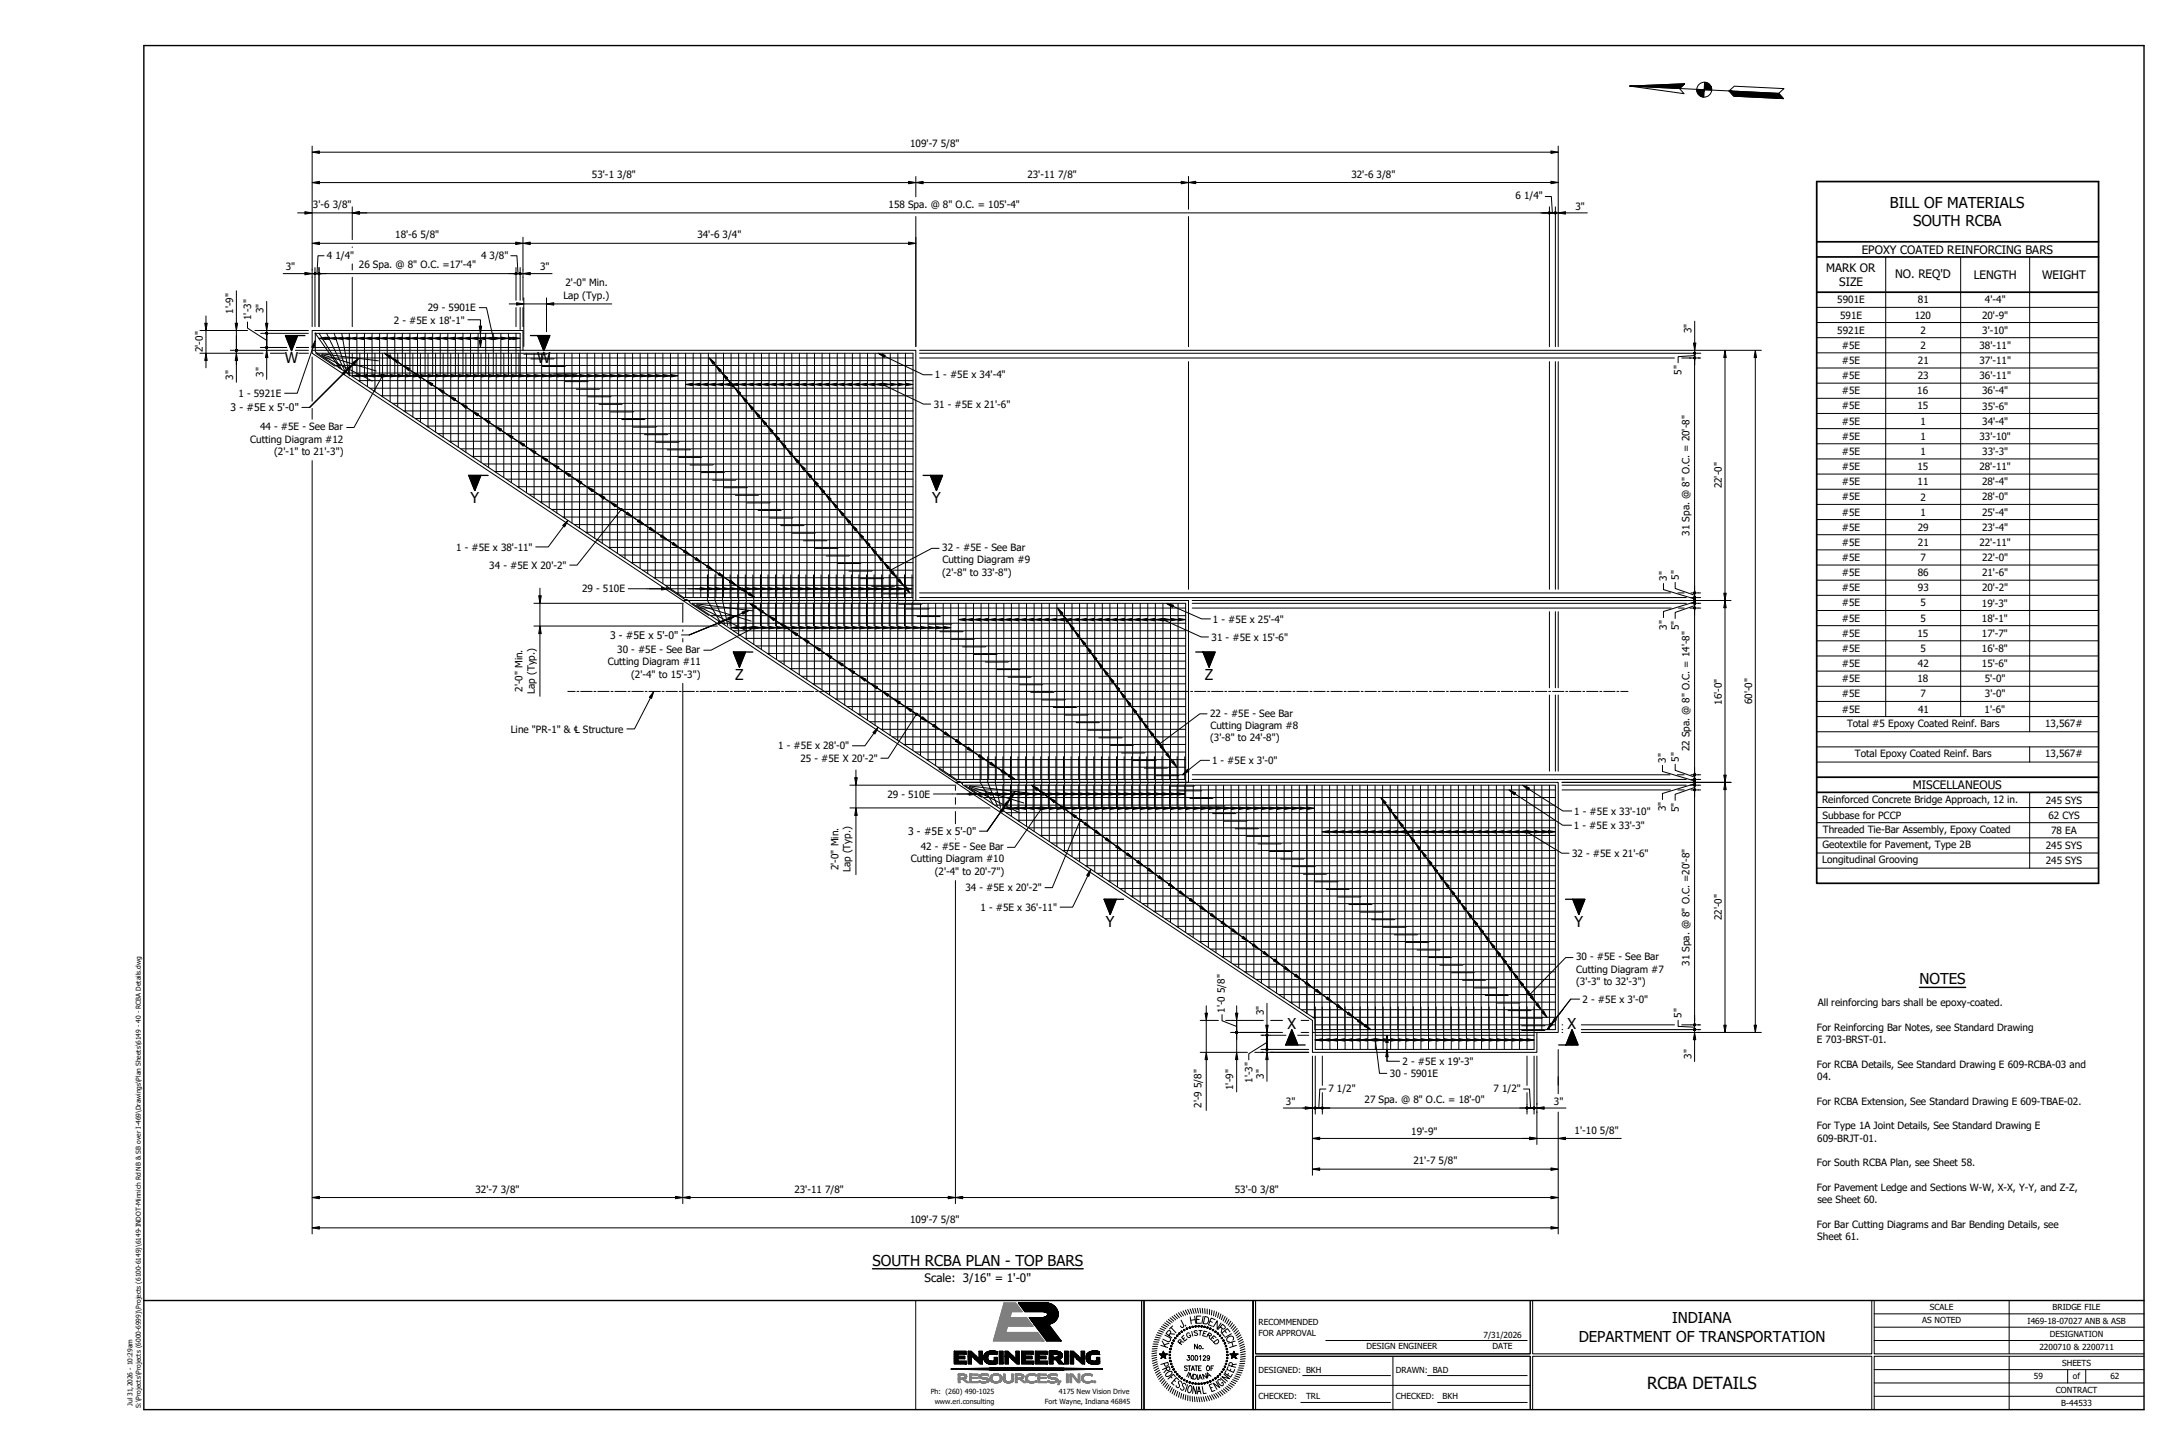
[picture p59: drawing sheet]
<svg xmlns="http://www.w3.org/2000/svg" width="914mm" height="610mm" viewBox="0 0 914 610" stroke-linecap="round" stroke-linejoin="round" font-family="sans-serif">
<defs><g id="words">
<text font-size="7" x="690.2" y="581.8">RCBA DETAILS</text>
<g font-size="6.3">
<text x="792" y="87.1">BILL OF MATERIALS</text>
<text x="801.7" y="94.8">SOUTH RCBA</text>
<text x="119.3" y="152">W</text>
<text x="225.1" y="152">W</text>
<text x="197.1" y="210.6">Y</text>
<text x="390.6" y="210.6">Y</text>
<text x="308.1" y="284.7">Z</text>
<text x="504.9" y="284.7">Z</text>
<text x="463.4" y="388.2">Y</text>
<text x="659.8" y="388.2">Y</text>
<text x="804.4" y="412.4">NOTES</text>
<text x="539.5" y="430.9">X</text>
<text x="656.9" y="430.9">X</text>
<text x="365.6" y="530.3">SOUTH RCBA PLAN - TOP BARS</text>
<text x="700.7" y="554.4">INDIANA</text>
<text x="661.6" y="562.1">DEPARTMENT OF TRANSPORTATION</text>
</g>
<g font-size="4.9">
<text x="780.2" y="106.3">EPOXY COATED REINFORCING BARS</text>
<text x="765.3" y="113.8">MARK OR</text>
<text x="770.8" y="119.8">SIZE</text>
<text x="794.2" y="116.4">NO. REQ'D</text>
<text x="827.2" y="116.8">LENGTH</text>
<text x="855.8" y="116.8">WEIGHT</text>
<text x="801.7" y="330.6">MISCELLANEOUS</text>
<text x="387.5" y="537">Scale: 3/16&quot; = 1'-0&quot;</text>
</g>
<g font-size="4.4">
<text x="96.6" y="172.3">3 - #5E x 5'-0&quot;</text>
<text x="255.7" y="267.7">3 - #5E x 5'-0&quot;</text>
<text x="380.5" y="349.8">3 - #5E x 5'-0&quot;</text>
</g>
<g font-size="4.2">
<text x="381.4" y="61.8">109'-7 5/8&quot;</text>
<text x="248.1" y="74.5">53'-1 3/8&quot;</text>
<text x="430.5" y="74.5">23'-11 7/8&quot;</text>
<text x="566.3" y="74.5">32'-6 3/8&quot;</text>
<text x="635.1" y="83.5">6 1/4&quot;</text>
<text x="131.1" y="87.2">3'-6 3/8&quot;</text>
<text x="372.4" y="87">158 Spa. @ 8&quot; O.C. = 105'-4&quot;</text>
<text x="660.2" y="87.8">3&quot;</text>
<text x="165.6" y="99.9">18'-6 5/8&quot;</text>
<text x="292.3" y="99.9">34'-6 3/4&quot;</text>
<text x="119.7" y="113.3">3&quot;</text>
<text x="137" y="108.3">4 1/4&quot;</text>
<text x="150.4" y="112.5">26 Spa. @ 8&quot; O.C. =17'-4&quot;</text>
<text x="201.6" y="108.3">4 3/8&quot;</text>
<text x="226.3" y="113.3">3&quot;</text>
<text x="236.9" y="120">2'-0&quot; Min.</text>
<text x="236.1" y="125.2">Lap (Typ.)</text>
<text x="97.7" y="131.5" transform="rotate(-90 97.7 131.5)">1'-9&quot;</text>
<text x="110.4" y="131.3" transform="rotate(-90 110.4 131.3)">3&quot;</text>
<text x="179.2" y="130.5">29 - 5901E</text>
<text x="770" y="127.1">5901E</text>
<text x="803.7" y="127.1">81</text>
<text x="831.8" y="127.1">4'-4&quot;</text>
<text x="105.2" y="134.1" transform="rotate(-90 105.2 134.1)">1'-3&quot;</text>
<text x="165" y="135.6">2 - #5E x 18'-1&quot;</text>
<text x="771.1" y="133.5">591E</text>
<text x="802.4" y="133.5">120</text>
<text x="830.6" y="133.5">20'-9&quot;</text>
<text x="708.8" y="139.6" transform="rotate(-90 708.8 139.6)">3&quot;</text>
<text x="770" y="139.8">5921E</text>
<text x="804.8" y="139.9">2</text>
<text x="830.7" y="139.8">3'-10&quot;</text>
<text x="85" y="147.5" transform="rotate(-90 85 147.5)">2'-0&quot;</text>
<text x="771.9" y="146.1">#5E</text>
<text x="804.8" y="146.2">2</text>
<text x="829.5" y="146.2">38'-11&quot;</text>
<text x="771.9" y="152.5">#5E</text>
<text x="803.7" y="152.6">21</text>
<text x="829.5" y="152.5">37'-11&quot;</text>
<text x="97.7" y="159.1" transform="rotate(-90 97.7 159.1)">3&quot;</text>
<text x="110.4" y="157.9" transform="rotate(-90 110.4 157.9)">3&quot;</text>
<text x="391.7" y="158.5">1 - #5E x 34'-4&quot;</text>
<text x="704.7" y="157" transform="rotate(-90 704.7 157)">5&quot;</text>
<text x="771.9" y="158.8">#5E</text>
<text x="803.7" y="158.9">23</text>
<text x="829.5" y="158.9">36'-11&quot;</text>
<text x="99.9" y="166.3">1 - 5921E</text>
<text x="771.9" y="165.2">#5E</text>
<text x="803.5" y="165.2">16</text>
<text x="830.7" y="165.2">36'-4&quot;</text>
<text x="391.3" y="170.9">31 - #5E x 21'-6&quot;</text>
<text x="771.9" y="171.5">#5E</text>
<text x="803.5" y="171.5">15</text>
<text x="830.7" y="171.6">35'-6&quot;</text>
<text x="771.9" y="177.9">#5E</text>
<text x="804.8" y="177.9">1</text>
<text x="830.7" y="177.9">34'-4&quot;</text>
<text x="104.9" y="185.4">Cutting Diagram #12</text>
<text x="109" y="180.3">44 - #5E - See Bar</text>
<text x="771.9" y="184.2">#5E</text>
<text x="804.8" y="184.3">1</text>
<text x="829.5" y="184.3">33'-10&quot;</text>
<text x="114.8" y="190.6">(2'-1&quot; to 21'-3&quot;)</text>
<text x="771.9" y="190.6">#5E</text>
<text x="804.8" y="190.6">1</text>
<text x="830.7" y="190.6">33'-3&quot;</text>
<text x="771.9" y="196.9">#5E</text>
<text x="803.5" y="196.9">15</text>
<text x="829.5" y="197">28'-11&quot;</text>
<text x="771.9" y="203.3">#5E</text>
<text x="803.6" y="203.3">11</text>
<text x="830.6" y="203.3">28'-4&quot;</text>
<text x="721.5" y="204.6" transform="rotate(-90 721.5 204.6)">22'-0&quot;</text>
<text x="771.9" y="209.6">#5E</text>
<text x="804.8" y="209.7">2</text>
<text x="830.6" y="209.7">28'-0&quot;</text>
<text x="771.9" y="216">#5E</text>
<text x="804.8" y="216">1</text>
<text x="830.6" y="216">25'-4&quot;</text>
<text x="708" y="224.4" transform="rotate(-90 708 224.4)">31 Spa. @ 8&quot; O.C. = 20'-8&quot;</text>
<text x="771.9" y="222.3">#5E</text>
<text x="803.7" y="222.4">29</text>
<text x="830.6" y="222.4">23'-4&quot;</text>
<text x="191.1" y="230.7">1 - #5E x 38'-11&quot;</text>
<text x="394.9" y="230.9">32 - #5E - See Bar</text>
<text x="771.9" y="228.7">#5E</text>
<text x="803.7" y="228.7">21</text>
<text x="829.5" y="228.7">22'-11&quot;</text>
<text x="205.1" y="238.3">34 - #5E X 20'-2&quot;</text>
<text x="394.9" y="236">Cutting Diagram #9</text>
<text x="771.9" y="235">#5E</text>
<text x="804.8" y="235.1">7</text>
<text x="830.6" y="235.1">22'-0&quot;</text>
<text x="394.8" y="241.3">(2'-8&quot; to 33'-8&quot;)</text>
<text x="698.6" y="243.4" transform="rotate(-90 698.6 243.4)">3&quot;</text>
<text x="703.5" y="243" transform="rotate(-90 703.5 243)">5&quot;</text>
<text x="771.9" y="241.4">#5E</text>
<text x="803.7" y="241.4">86</text>
<text x="830.6" y="241.4">21'-6&quot;</text>
<text x="244" y="248.2">29 - 510E</text>
<text x="771.9" y="247.7">#5E</text>
<text x="803.7" y="247.8">93</text>
<text x="830.6" y="247.8">20'-2&quot;</text>
<text x="771.9" y="254.1">#5E</text>
<text x="804.8" y="254.1">5</text>
<text x="830.5" y="254.1">19'-3&quot;</text>
<text x="508.3" y="260.9">1 - #5E x 25'-4&quot;</text>
<text x="698.6" y="263.8" transform="rotate(-90 698.6 263.8)">3&quot;</text>
<text x="771.9" y="260.4">#5E</text>
<text x="804.8" y="260.4">5</text>
<text x="830.5" y="260.5">18'-1&quot;</text>
<text x="507.7" y="268.4">31 - #5E x 15'-6&quot;</text>
<text x="703.5" y="264.1" transform="rotate(-90 703.5 264.1)">5&quot;</text>
<text x="771.9" y="266.8">#5E</text>
<text x="803.5" y="266.8">15</text>
<text x="830.5" y="266.8">17'-7&quot;</text>
<text x="258.7" y="273.6">30 - #5E - See Bar</text>
<text x="771.9" y="273.1">#5E</text>
<text x="804.8" y="273.1">5</text>
<text x="830.5" y="273.2">16'-8&quot;</text>
<text x="254.7" y="278.7">Cutting Diagram #11</text>
<text x="771.9" y="279.5">#5E</text>
<text x="803.7" y="279.5">42</text>
<text x="830.5" y="279.5">15'-6&quot;</text>
<text x="264.5" y="283.9">(2'-4&quot; to 15'-3&quot;)</text>
<text x="771.9" y="285.8">#5E</text>
<text x="803.5" y="285.9">18</text>
<text x="831.8" y="285.9">5'-0&quot;</text>
<text x="218.9" y="289.9" transform="rotate(-90 218.9 289.9)">2'-0&quot; Min.</text>
<text x="224.1" y="290.8" transform="rotate(-90 224.1 290.8)">Lap (Typ.)</text>
<text x="771.9" y="292.2">#5E</text>
<text x="804.8" y="292.2">7</text>
<text x="831.8" y="292.2">3'-0&quot;</text>
<text x="721.5" y="295.3" transform="rotate(-90 721.5 295.3)">16'-0&quot;</text>
<text x="734.2" y="295.1" transform="rotate(-90 734.2 295.1)">60'-0&quot;</text>
<text x="771.9" y="298.5">#5E</text>
<text x="803.8" y="298.6">41</text>
<text x="831.7" y="298.6">1'-6&quot;</text>
<text x="507.1" y="300.3">22 - #5E - See Bar</text>
<text x="507.2" y="305.4">Cutting Diagram #8</text>
<text x="774" y="304.6">Total #5 Epoxy Coated Reinf. Bars</text>
<text x="857" y="304.5">13,567#</text>
<text x="214" y="307">Line &quot;PR-1&quot; &amp; ℄ Structure</text>
<text x="507.1" y="310.6">(3'-8&quot; to 24'-8&quot;)</text>
<text x="326.1" y="314">1 - #5E x 28'-0&quot;</text>
<text x="708" y="314.8" transform="rotate(-90 708 314.8)">22 Spa. @ 8&quot; O.C. = 14'-8&quot;</text>
<text x="777.3" y="317.2">Total Epoxy Coated Reinf. Bars</text>
<text x="857.1" y="317.2">13,567#</text>
<text x="335.4" y="319.2">25 - #5E X 20'-2&quot;</text>
<text x="507.9" y="320.1">1 - #5E x 3'-0&quot;</text>
<text x="698.2" y="319.6" transform="rotate(-90 698.2 319.6)">3&quot;</text>
<text x="703.5" y="319.2" transform="rotate(-90 703.5 319.2)">5&quot;</text>
<text x="371.9" y="334.2">29 - 510E</text>
<text x="659.7" y="341.3">1 - #5E x 33'-10&quot;</text>
<text x="698.2" y="340" transform="rotate(-90 698.2 340)">3&quot;</text>
<text x="703.5" y="340.4" transform="rotate(-90 703.5 340.4)">5&quot;</text>
<text x="763.6" y="336.3">Reinforced Concrete Bridge Approach, 12 in.</text>
<text x="857.3" y="336.7">245 SYS</text>
<text x="659.6" y="347.3">1 - #5E x 33'-3&quot;</text>
<text x="763.7" y="343.1">Subbase for PCCP</text>
<text x="858.4" y="343">62 CYS</text>
<text x="763.9" y="349">Threaded Tie-Bar Assembly, Epoxy Coated</text>
<text x="859.5" y="349.4">78 EA</text>
<text x="385.9" y="356.2">42 - #5E - See Bar</text>
<text x="658.8" y="359">32 - #5E x 21'-6&quot;</text>
<text x="763.7" y="355.3">Geotextile for Pavement, Type 2B</text>
<text x="857.3" y="355.7">245 SYS</text>
<text x="351.3" y="364.6" transform="rotate(-90 351.3 364.6)">2'-0&quot; Min.</text>
<text x="356.5" y="365.5" transform="rotate(-90 356.5 365.5)">Lap (Typ.)</text>
<text x="381.8" y="361.3">Cutting Diagram #10</text>
<text x="763.6" y="361.7">Longitudinal Grooving</text>
<text x="857.3" y="362.1">245 SYS</text>
<text x="391.8" y="366.6">(2'-4&quot; to 20'-7&quot;)</text>
<text x="404.6" y="373.5">34 - #5E x 20'-2&quot;</text>
<text x="410.9" y="381.6">1 - #5E x 36'-11&quot;</text>
<text x="721.5" y="385.6" transform="rotate(-90 721.5 385.6)">22'-0&quot;</text>
<text x="660.5" y="402.4">30 - #5E - See Bar</text>
<text x="660.6" y="407.5">Cutting Diagram #7</text>
<text x="708" y="404.7" transform="rotate(-90 708 404.7)">31 Spa. @ 8&quot; O.C. =20'-8&quot;</text>
<text x="660.5" y="412.7">(3'-3&quot; to 32'-3&quot;)</text>
<text x="513.3" y="424.3" transform="rotate(-90 513.3 424.3)">1'-0 5/8&quot;</text>
<text x="529.6" y="425.4" transform="rotate(-90 529.6 425.4)">3&quot;</text>
<text x="663.2" y="420.2">2 - #5E x 3'-0&quot;</text>
<text x="761.7" y="421.7">All reinforcing bars shall be epoxy-coated.</text>
<text x="704.7" y="426.5" transform="rotate(-90 704.7 426.5)">5&quot;</text>
<text x="761.4" y="432">For Reinforcing Bar Notes, see Standard Drawing</text>
<text x="761.4" y="437.2">E 703-BRST-01.</text>
<text x="708.8" y="443.6" transform="rotate(-90 708.8 443.6)">3&quot;</text>
<text x="587.8" y="446.2">2 - #5E x 19'-3&quot;</text>
<text x="761.4" y="447.5">For RCBA Details, See Standard Drawing E 609-RCBA-03 and</text>
<text x="524.8" y="453.7" transform="rotate(-90 524.8 453.7)">1'-3&quot;</text>
<text x="529.6" y="452" transform="rotate(-90 529.6 452)">3&quot;</text>
<text x="582.5" y="451.3">30 - 5901E</text>
<text x="761.6" y="452.6">04.</text>
<text x="516.8" y="456.7" transform="rotate(-90 516.8 456.7)">1'-9&quot;</text>
<text x="556.7" y="457.5">7 1/2&quot;</text>
<text x="625.9" y="457.5">7 1/2&quot;</text>
<text x="503.5" y="464.2" transform="rotate(-90 503.5 464.2)">2'-9 5/8&quot;</text>
<text x="538.9" y="462.9">3&quot;</text>
<text x="571.8" y="462.1">27 Spa. @ 8&quot; O.C. = 18'-0&quot;</text>
<text x="651.2" y="462.9">3&quot;</text>
<text x="761.4" y="462.9">For RCBA Extension, See Standard Drawing E 609-TBAE-02.</text>
<text x="761.4" y="473.2">For Type 1A Joint Details, See Standard Drawing E</text>
<text x="591.4" y="475.6">19'-9&quot;</text>
<text x="659.9" y="474.9">1'-10 5/8&quot;</text>
<text x="761.6" y="478.3">609-BRJT-01.</text>
<text x="592.3" y="487.8">21'-7 5/8&quot;</text>
<text x="761.4" y="488.6">For South RCBA Plan, see Sheet 58.</text>
<text x="199.3" y="499.7">32'-7 3/8&quot;</text>
<text x="332.9" y="499.7">23'-11 7/8&quot;</text>
<text x="517.5" y="499.7">53'-0 3/8&quot;</text>
<text x="761.4" y="498.9">For Pavement Ledge and Sections W-W, X-X, Y-Y, and Z-Z,</text>
<text x="761.6" y="504.1">see Sheet 60.</text>
<text x="381.4" y="512.4">109'-7 5/8&quot;</text>
<text x="761.4" y="514.4">For Bar Cutting Diagrams and Bar Bending Details, see</text>
<text x="761.6" y="519.6">Sheet 61.</text>
</g>
<g font-size="3.5">
<text x="808.8" y="549">SCALE</text>
<text x="860.2" y="548.9">BRIDGE FILE</text>
<text x="527.4" y="555">RECOMMENDED</text>
<text x="805.6" y="554.5">AS NOTED</text>
<text x="849.7" y="554.5">I469-18-07027 ANB &amp; ASB</text>
<text x="527.4" y="560">FOR APPROVAL</text>
<text x="621.7" y="560.5">7/31/2026</text>
<text x="859" y="560.1">DESIGNATION</text>
<text x="572.7" y="565.4">DESIGN ENGINEER</text>
<text x="625.5" y="565.4">DATE</text>
<text x="854.6" y="565.7">2200710 &amp; 2200711</text>
<text x="527.4" y="575.1">DESIGNED: BKH</text>
<text x="585" y="575.1">DRAWN: BAD</text>
<text x="864.1" y="572.3">SHEETS</text>
<text x="852.3" y="577.9">59</text>
<text x="868.7" y="577.9">of</text>
<text x="884.4" y="577.9">62</text>
<text x="527.4" y="586.3">CHECKED:</text>
<text x="547.3" y="586.3">TRL</text>
<text x="585" y="586.3">CHECKED:</text>
<text x="604.6" y="586.3">BKH</text>
<text x="861.6" y="583.5">CONTRACT</text>
<text x="863.8" y="589.1">B-44533</text>
</g>
<g font-size="3">
<text x="390" y="584.1">Ph: (260) 490-1025</text>
<text x="443.8" y="584.1">4175 New Vision Drive</text>
<text x="391.7" y="588.1">www.eri.consulting</text>
<text x="437.9" y="588.1">Fort Wayne, Indiana 46845</text>
</g>
<g font-size="2.8">
<text x="55.5" y="589" transform="rotate(-90 55.5 589)">Jul 31,2026 - 10:29am</text>
<text x="59" y="590" transform="rotate(-90 59 590)">S:\Projects\Projects (6000-6999)\Projects (6100-6149)\6149-INDOT-Minnich Rd NB &amp; SB over I-469\Drawings\Plan Sheets\6149 - 40 - RCBA Details.dwg</text>
</g>
</g></defs>
<g fill="none" stroke="#000" stroke-width=".42">
<path d="M130.8 76.5l3.1-.5v1zM130.8 63.8l3.1-.6v1.1zM130.8 61.2v75.7M133.9 76.5h246.8M133.9 63.8h516M380.7 76l3.1 .5-3.1 .5zM383.8 76.5l3-.5v1zM383.8 74v8.5M386.8 76.5h108.2M495 76l3.1 .5-3.1 .5zM498.1 76.5l3-.6v1.1zM498.1 73.9v13.8"/>
<path d="M501.1 76.5h151.9M649.9 75.9l3.1 .6-3.1 .5zM649.9 63.2l3.1 .6-3.1 .5zM653 61.2v84M124.7 89.2h3.1M127.8 88.7l3 .5-3 .5zM130.8 89.2h16.8M147.6 89.2l3.1-.5v1zM147.6 86.7v13.7M150.7 89.2h504.2M219.2 99.4v26.4M383.8 90.7v54.5"/>
<path d="M498.1 90.7v54.5M647.6 82.3h2.5l.4 6.9M648.9 89.2h.4l-.3 .2zM649 89.4l.3-.2zM649 89l.3 .2zM649.1 88.9l.2 .3zM649.3 89.2l-.2 .3zM649.3 89.2h.4zM649.3 88.8v.4zM649.3 89.2h2.5h-2.5M649.3 86.7v58.5M649.3 89.2v.4z"/>
<path d="M649.3 89.2l.3 .2zM649.5 88.9l.1 .1-.3 .2zM651.4 89.2h.4l-.3 .2zM651.5 89l.3 .2zM651.5 89.4l.3-.2zM651.6 88.9l.2 .3zM651.6 88.9l.2 .3-.3-.2zM651.8 89.2h.4zM651.8 88.8l.2 .1-.2 .3zM651.8 88.8v.4zM651.8 86.7v58.5M651.8 89.2l.2 .3z"/>
<path d="M651.8 89.2l.3 .2zM651.8 89.2v.4zM651.8 89.2h.4l-.1 .2zM651.8 89.2l-.2 .3zM652 88.9l-.2 .3zM653 89.2l3-.5v1zM656 89.2h9.2M118.7 114.6h9.1M127.8 114.1l3 .5-3 .5zM128.9 114.6h92.1M130.8 101.9l3.1-.5v1zM131.6 114.6h.4l-.3 .3z"/>
<path d="M131.7 114.5l.3 .1zM131.7 114.9l.3-.3zM131.8 114.3l.2 .3zM132 114.6h.4zM132 114.3h.2l-.2 .3zM132 112.1v24.8M132 114.6l.2 .4zM132 114.6l.3 .3zM132 114.6v.4zM132.2 114.3l-.2 .3zM133.3 114.6h.4l-.3 .3zM133.3 114.5l.4 .1z"/>
<path d="M133.4 114.9l.3-.3zM133.5 114.3l.2 .3zM133.7 114.6v.4zM133.7 114.6l.3 .3zM133.7 114.6h-1.7h1.7M133.7 112.1v24.8M133.7 114.6l-.2 .4zM133.7 114.6h.4zM133.7 114.3v.3zM133.9 114.3l.1 .2-.3 .1zM133.9 101.9h82.2M135.8 107.1h-2.5l-.5 7.5"/>
<path d="M147.6 103.5v.2M147.6 110.6v2.5M147.6 116.2v20.7M214.1 107.1h2.5l.5 7.5M215.9 114.6h.3l-.3 .3zM215.9 114.9l.3-.3zM215.9 114.5l.3 .1zM216 114.3l.2 .3zM216.1 101.4l3.1 .5-3.1 .5zM216.2 114.6h.4zM216.2 114.3v.3zM216.2 114.6l-.2 .4z"/>
<path d="M216.2 112.1v13.7M216.2 114.6v.4zM216.2 114.6l.4 .3zM216.4 114.3l.2 .2-.4 .1zM217.6 114.6h.4l-.4 .3zM217.6 114.5l.4 .1zM217.6 114.9l.4-.3zM217.8 114.3l.2 .3zM218 114.6v.4zM218 114.6l.3 .3zM218 114.6h-1.8h1.8M218 112.1v13.7"/>
<path d="M218 114.6h.4zM218 114.3v.3zM218 114.6l-.2 .4zM218.1 114.3l.2 .2-.3 .1zM219.2 101.9l3-.5v1zM219.2 114.6l3-.5v1zM222.2 101.9h158.5M222.2 114.6h9.2M380.7 101.4l3.1 .5-3.1 .5zM83.8 138.5h20M85.8 135.4h1l-.5 3.1zM86.3 132.4v3"/>
<path d="M86.3 138.5v9.5M98.6 135.4h1l-.5 3.1zM99.1 121.8v13.6M99.1 138.5v21.6M103.7 134.9v2.6l8.1 5.1M106.8 138.5h22.4M109.2 139.7h20M111.3 135.4h1l-.5 3.1zM111.4 139.7h.4zM111.4 139.4l.4 .3zM111.4 139.8l.4-.1zM111.6 139.3l.2 .4z"/>
<path d="M111.8 139.7l.2 .3h-.2zM111.8 139.7l.3 .1zM111.8 139.7h.3zM111.8 126.3v9.1M111.8 136.6v12M111.8 139.7v.3zM111.8 139.7l.3-.3zM111.8 139.3h.2l-.2 .4zM112 139.3l-.2 .4zM130.8 138.5h88.4v8.3h164.6v104.8h-97.7l-155.3-103.6zM132 139.7h86v17.8M132.1 139.5v7.9l8.4 5.6"/>
<path d="M132.1 139.7l10.3 14.5M133.7 139.7l9.5 15.1M136.9 139.7l7.8 16M140 139.7l5.6 16.9M143.2 139.7l3.1 17.5M146.4 139.7v17.8M149.6 139.7v17.8M152.7 139.7v17.8M155.9 139.7v17.8M159.1 139.7v17.8M162.3 139.7v17.8M165.4 139.7v17.8"/>
<path d="M168.6 139.7v17.8M171.8 139.7v17.8M175 139.7v17.8M178.1 139.7v17.8M181.3 139.7v17.8M184.5 139.7v17.8M187.7 139.7v17.8M190.8 139.7v17.8M194 139.7v17.8M196.1 134h5.2v8.5M197.2 139.7v17.8M200.4 139.7v17.8"/>
<path d="M200.8 136.6h1l-.5 3.1zM200.8 128.9h3.1l2.8 12.9M203.5 139.7v17.8M206.7 139.7v17.8M209.9 139.7v17.8M213.1 139.7v17.8M213.4 127.3h3.1M216.2 128.9v8M216.2 139.7v17.8M216.5 126.8l3 .5-3 .5zM218 128.9v9.1M219.2 128.9v8"/>
<path d="M219.5 124.8v20.4M219.5 127.3h9.5M229 127.3l3.1-.5v1zM229 124.8v14.2M232.1 127.3h24.3M710.2 134.6v9.1M83.8 148h26.4M86.3 148l.5 3h-1zM86.3 151v3.1M96.5 146.8h24.1M98.7 146.8h.4l-.4 .2zM98.7 146.6l.4 .2z"/>
<path d="M98.7 147l.4-.2zM98.8 146.5l.3-.1v.4zM98.8 146.5l.3 .3zM99.1 146.8v.4zM99.1 146.8l.3 .2zM99.1 148l.5 3h-1zM99.1 146.8l-.3 .3zM99.1 146.8h.3zM99.1 146.4v.4zM99.2 146.5l.2 .1-.3 .2zM109.2 145.6h10.9M111.4 145.6h.4l-.4 .2z"/>
<path d="M111.4 145.4l.4 .2zM111.4 145.8l.4-.2zM111.6 145.3l.2 .3zM111.8 145.6l.2 .3zM111.8 145.6l.3 .2zM111.8 146.8l.5 3h-1zM111.8 145.6v-5.9v5.9M111.8 149.8v9.2M111.8 145.6v.4zM111.8 145.6h.3zM111.8 145.2l.2 .1-.2 .3zM112 145.3l-.2 .3z"/>
<path d="M113.3 148h5.9M119.6 140.6h2.6v6.3zM122.2 140.6h2.5l-2.5 6.3zM123.8 146.8h5.4M124.2 145.6h5M125.2 148h4M130.8 146.8h88.4M130.8 149.6v18.5M131.1 145.6l-6.6 19.2h-5.2M132 145.6h86M132.1 142.7l-.5 3.1-1-.3zM132.3 148l8 5.3 .5-.1 145.7 97.2h96.1v-102.4h-153.2l-.4 .4h-9.5"/>
<path d="M133 148h96M133.6 141.8l3.1-.5v1zM134.7 148.8l21.3 10.8M134.9 148.5l22.7 6.9M134.9 148.3l23.7 2.9M135 141.8l3.1-.5v1zM135.9 150h96.1M136.7 141.8h5.8M137.9 141.8l3-.5v1zM138.1 141.8h5.8M140.7 141.8l3.1-.5v1zM140.7 153.1h96.1"/>
<path d="M140.9 141.8h5.9M143.4 156.3l2.5-1.8-1.8 2.5zM143.6 141.8l3-.5v1zM143.8 141.8h5.8M143.8 156.7l-14 14h-3.3M145.5 154.3l2.5-1.8-1.8 2.5zM145.5 156.3h96M146.4 141.8l3-.5v1zM146.6 141.8h5.9M147.6 157.4l3-.5v1zM147.6 148v9.7M147.8 151.9l2.5-1.7-1.8 2.5z"/>
<path d="M148.2 152.3l-18.4 18.4M149.4 141.8h5.1M149.6 141.8l3-.5v1zM150.2 159.5h96.1M150.6 157.4h5.1M150.7 157.4l3.1-.5v1zM150.7 157.4h130.2M150.8 148v11.9M151 141.8h66.8M152.6 141.8h5.1M152.7 141.8l3.1-.5v1zM153.8 157.4h5.1"/>
<path d="M153.9 157.4l3.1-.5v1zM154 148v14M155.3 157.4h5.1M155.8 141.8h5.1M155.9 141.8l3.1-.5v1zM157 157.4h5.1M157.1 157.4l3-.5v1zM157.1 148v16.1M158.5 157.4h5.1M159 141.8h5M159.1 141.8l3-.5v1zM159.9 157.5l.4-.1z"/>
<path d="M159.9 157.3l.4 .1zM159.9 157.6l.4-.2zM160.1 157.1h.2v.3zM160.1 157.1l.2 .3zM160.1 157.4h5.2M160.3 157.4l.3 .2zM160.3 157.4h.4zM160.3 157.4v.4zM160.3 157.4l.2 .4zM160.3 157.4l-12 21.7h-3M160.3 157.1v.3zM160.3 148v18.2"/>
<path d="M160.4 156.9l3 .5-3 .5zM160.4 157.1l.2 .2-.3 .1zM161.1 148l2.8 1.2-.5 .9zM161.1 148l155.3 102.4M161.6 157.4h5.2M162.1 141.8h5.1M162.3 141.8l3-.5v1zM163.5 148v20.4M163.6 156.9l3 .5-3 .5zM163.6 149.6l4.3 2.9M164.1 150l2.8 1.2-.5 .9zM164.8 157.4h5.1"/>
<path d="M165.3 141.8h5.1M165.4 141.8l3.1-.5v1zM166.6 151.6l4.3 2.9M166.7 148v22.5M166.8 156.9l3 .5-3 .5zM168 157.4h5.1M168.5 141.8h5.1M168.6 141.8l3.1-.5v1zM168.9 153.1l2.8 1.3-.5 .8zM169.8 148v24.6M169.9 156.9l3.1 .5-3.1 .5zM171.2 157.4h5.1"/>
<path d="M171.4 154.8l4.3 2.8M171.7 141.8h5M171.8 141.8l3-.5v1zM173 148v26.7M173.1 156.9l3 .5-3 .5zM173.7 156.3l2.8 1.3-.5 .8zM174.3 157.4h5.2M174.8 141.8h5.1M175 141.8l3-.5v1zM176.2 148v28.8M176.3 156.9l3 .5-3 .5zM176.3 158l4.2 2.8"/>
<path d="M177.5 157.4h5.1M178 141.8h5.1M178.1 141.8l3.1-.5v1zM178.5 159.5l2.9 1.2-.6 .9zM179.4 148v30.9M179.5 156.9l3 .5-3 .5zM180.7 157.4h5.1M181.2 141.8h5.1M181.3 141.8l3.1-.5v1zM182.5 148v33.1M182.6 156.9l3.1 .5-3.1 .5zM183.9 157.4h5.1"/>
<path d="M184.4 141.8h5M184.5 141.8l3-.5v1zM185.7 148v35.2M185.8 156.9l3 .5-3 .5zM187 157.4h5.2M187.5 141.8h5.1M187.7 141.8l3-.5v1zM188.9 148v37.3M189 156.9l3 .5-3 .5zM190.2 157.4h5.1M190.7 141.8h5.1M190.8 141.8l3.1-.5v1z"/>
<path d="M192.1 148v39.4M192.2 156.9l3 .5-3 .5zM193.4 157.4h5.1M193.9 141.8h5.1M194 141.8l3.1-.5v1zM195.2 148v41.5M195.3 156.9l3.1 .5-3.1 .5zM196.6 157.4h5.1M197.1 141.8h5M197.2 141.8l3-.5v1zM198.4 148v43.6M198.5 156.9l3 .5-3 .5z"/>
<path d="M199.7 157.4h5.2M200.2 141.8h5.1M200.4 141.8l3-.5v1zM200.8 142.5h1l-.5 3.1zM201 141.8h5.8M201.6 148v45.8M201.7 156.9l3 .5-3 .5zM202.9 157.4h5.1M203.4 141.8h5.1M203.5 141.8l3.1-.5v1zM204.1 141.8h5.9M204.8 148v47.9"/>
<path d="M204.9 156.9l3 .5-3 .5zM206.1 157.4h5.1M206.3 141.9l.4-.1zM206.3 141.7l.4 .1zM206.4 142l.3-.2zM206.5 141.5l.2 .3zM206.5 141.5l.2 .3-.4-.1zM206.6 141.8h5.1M206.6 141.4l.1 .4zM206.7 141.8l.1 .4zM206.7 141.8l.3 .3zM206.7 141.8l.4-.1z"/>
<path d="M206.7 141.8l-.1 .4zM206.8 141.4l-.1 .4zM206.8 141.3l3.1 .5-3.1 .5zM207.3 141.8h5.9M207.9 148v50M208 156.9l3.1 .5-3.1 .5zM209 141.8h5.9M209.3 157.4h5.1M210 141.3l3.1 .5-3.1 .5zM211.1 148v52.1M211.2 156.9l3 .5-3 .5zM212.4 157.4h5.2"/>
<path d="M213.2 141.3l3 .5-3 .5zM214.3 148v54.2M214.4 156.9l3 .5-3 .5zM214.9 141.3l3.1 .5-3.1 .5zM215.6 157.4h5.1M217.5 148v56.3M217.6 156.9l3 .5-3 .5zM218.8 157.4h5.1M220.6 148v58.5M220.7 156.9l3.1 .5-3.1 .5zM222 157.4h5.1M223.8 148v60.6"/>
<path d="M223.9 156.9l3 .5-3 .5zM225.2 157.4h5.1M225.3 140.6h2.6v6.3zM227 148v62.7M227.1 156.9l3 .5-3 .5zM227.9 140.6h2.5l-2.5 6.3zM228.3 157.4h5.1M230.2 148v64.8M230.3 156.9l3 .5-3 .5zM231.5 157.4h5.1M233.3 148v66.9M233.4 156.9l3.1 .5-3.1 .5z"/>
<path d="M234.7 157.4h5.1M236.5 148v69M236.6 156.9l3 .5-3 .5zM237.9 157.4h5.1M239.7 148v71.2M239.8 156.9l3 .5-3 .5zM241 157.4h5.1M242.9 148v73.3M243 156.9l3 .5-3 .5zM244.2 157.4h5.1M246 148v75.4M246.1 156.9l3.1 .5-3.1 .5z"/>
<path d="M247.4 157.4h5.1M249.2 148v77.5M249.3 156.9l3 .5-3 .5zM250.6 157.4h5.1M252.4 148v79.6M252.5 156.9l3 .5-3 .5zM253.7 157.4h5.1M255.6 148v81.7M255.7 156.9l3 .5-3 .5zM256.9 157.4h5.1M258.7 148v83.9M258.8 156.9l3.1 .5-3.1 .5z"/>
<path d="M260.1 157.4h5.1M261.9 148v86M262 156.9l3 .5-3 .5zM263.3 157.4h5.1M265.1 148v88.1M265.2 156.9l3 .5-3 .5zM266.4 157.4h5.1M268.3 148v90.2M268.4 156.9l3 .5-3 .5zM269.6 157.4h5.1M271.4 148v92.3M271.5 156.9l3.1 .5-3.1 .5z"/>
<path d="M272.8 157.4h5.1M274.6 148v94.4M274.7 156.9l3 .5-3 .5zM276 157.4h5.1M277.8 148v96.6M277.9 156.9l3 .5-3 .5zM281 148v98.7M281.1 156.9l3 .5-3 .5zM284.1 148v100.8M287.3 148v102.4M290.5 148v102.4M293.7 148v102.4"/>
<path d="M296.8 148v102.4M297.2 150l2.4 1.9-.8 .7zM297.2 150l84.1 98.4M299.2 152.3l3.3 3.9M299.9 153.1l2.4 2-.8 .7zM300 148v102.4M301.9 155.4l3.3 3.9M302.6 156.3l2.4 2-.8 .7zM303.2 148v102.4M304.6 158.6l3.3 3.9M305.4 159.5l2.3 2-.8 .6zM306.4 148v102.4"/>
<path d="M309.5 148v102.4M312.7 148v102.4M315.9 148v102.4M319.1 148v102.4M322.3 148v102.4M325.5 148v102.4M328.6 148v102.4M331.8 148v102.4M335 148v102.4M338.2 148v102.4M341.3 148v102.4M344.5 148v102.4"/>
<path d="M347.7 148v102.4M350.9 148v102.4M354 148v102.4M357.2 148v102.4M360.4 148v102.4M363.6 148v102.4M366.7 148v102.4M368 148l3 .8-.5 .9zM369.9 148v102.4M370.8 149.3l16.1 7.7h3.8M373.1 148v102.4M376.3 148v102.4"/>
<path d="M379.4 148v102.4M382.6 159.5h-135.9l-.4 .4h-9.5M382.6 156.3h-140.7l-.4 .4h-9.5M382.6 153.1h-145.4l-.4 .4h-9.6M382.6 150h-150.2l-.4 .4h-9.5M385.4 146.8h352.7M385.4 150h316.3M385.4 148h327.3M498.1 151.5v95.4M649.3 151.5v95.4M651.8 151.5v95.4M653 151.5v95.4"/>
<path d="M704.8 150h7.9M709.7 143.7h1l-.5 3.1zM709.8 150h.3zM709.8 148h.4zM709.8 149.9h.4l-.4 .3zM709.8 147.8l.4 .2zM709.8 149.8l.4 .1zM709.8 149.8l.3 .2zM709.8 149.8l.3 .2h-.3zM709.8 148.2l.4-.2zM709.8 150.2l.4-.3zM709.8 150.2l.3-.2z"/>
<path d="M710 147.7l.2 .3zM710 149.6h.2v.3zM710 149.6l.2 .3zM710 149.6l.1 .4zM710.1 150l.4-.2zM710.1 149.6h.3l-.3 .4zM710.1 150v282.6M710.1 150l.3 .3-.3 .1zM710.1 150l.4 .2zM710.1 150h.4zM710.1 150v.4zM710.2 148v.4z"/>
<path d="M710.2 148l.2 .3zM710.2 148h.4zM710.2 149.9v.4zM710.2 149.9l.2 .4zM710.2 149.9h.4l-.1 .3zM710.2 149l-7 .4v2.6M710.2 148v1.9v-1.9M710.2 144.9v8.1M710.2 148v.4l-.2-.1zM710.2 149.9l-.2 .4zM710.2 148l.3-.2 .1 .2zM710.2 147.6v.4z"/>
<path d="M710.2 149.9h.4zM710.2 149.6v.3zM710.4 149.6l-.3 .4zM710.4 147.7l-.2 .3zM710.4 149.6l-.2 .3zM722.9 146.8l.5 3h-1zM722.9 149.8v98.7M735.6 146.8l.5 3h-1zM735.6 149.8v279.7M130.8 171.2v4.4M155 162.6h96M159.8 165.8h96"/>
<path d="M164.5 169h96.1M169.3 172.2h96M174 175.3h96.1M178.8 178.5h96M181.1 161.2l4.2 2.8M183.3 162.6l2.8 1.3-.5 .9zM185.9 164.3l4.2 2.8M188.1 165.8l2.9 1.3-.6 .8zM190.7 167.5l4.2 2.8M193 169l2.8 1.3-.6 .8zM195.5 170.7l4.3 2.8M197.8 172.2l2.8 1.2-.6 .9z"/>
<path d="M200.3 173.9l4.3 2.8M202.6 175.3l2.8 1.3-.5 .9zM205.1 177l4.3 2.8M207.4 178.5l2.8 1.2-.6 .9zM287.3 161.1l3-.5v1zM287.3 161.1h95.2M290.3 161.1h5.1M290.4 161.1l3.1-.5v1zM293.5 161.1h5.1M293.6 161.1l3.1-.5v1zM296.7 161.1h5.1M296.8 161.1l3-.5v1z"/>
<path d="M299.8 161.1h5.2M300 161.1l3-.5v1zM303 161.1h5.1M303.1 161.1l3.1-.5v1zM306.2 161.1h5.1M306.3 161.1l3.1-.5v1zM307.3 161.8l3.3 3.9M308.1 162.6l2.3 2-.8 .7zM309.4 161.1h5.1M309.5 161.1l3-.5v1zM310 165l3.4 3.9M310.8 165.8l2.3 2-.8 .7z"/>
<path d="M312.5 161.1h5.2M312.7 161.1l3-.5v1zM312.7 168.1l3.4 3.9M313.5 169l2.3 2-.8 .7zM315.4 171.3l3.4 3.9M315.7 161.1h5.1M315.8 161.1l3.1-.5v1zM316.2 172.2l2.3 2-.7 .6zM318.1 174.5l3.4 3.9M318.9 175.3l2.3 2-.7 .7zM318.9 161.1h5.1M319 161.1l3.1-.5v1z"/>
<path d="M320.8 177.7l3.4 3.8M321.6 178.5l2.3 2-.7 .6zM322.1 161.1h5.1M322.2 161.1l3-.5v1zM325.2 161.1h5.2M325.4 161.1l3-.5v1zM328.4 161.1h5.1M328.5 161.1l3.1-.5v1zM331.6 161.1h5.1M331.7 161.1l3.1-.5v1zM334.8 161.1h5.1M334.9 161.1l3-.5v1z"/>
<path d="M337.9 161.1h5.2M338.1 161.1l3-.5v1zM341.1 161.1h5.1M341.2 161.1l3.1-.5v1zM344.3 161.1h5.1M344.4 161.1l3.1-.5v1zM347.5 161.1h5.1M347.6 161.1l3-.5v1zM350.6 161.1h5.2M350.8 161.1l3-.5v1zM353.8 161.1h5.1M353.9 161.1l3.1-.5v1z"/>
<path d="M357 161.1h5.1M357.1 161.1l3.1-.5v1zM360.2 161.1h5.1M360.3 161.1l3-.5v1zM363.3 161.1h5.2M363.5 161.1l3-.5v1zM364.9 161.1h5.1M366.5 161.1h5.1M366.6 161.1l3.1-.5v1zM368 161.1h5.1M369.4 161.1h.4l-.3 .2zM369.5 160.9l.3 .2z"/>
<path d="M369.5 161.3l.3-.2zM369.6 160.7l.2 .4zM369.7 161.1h5.1M369.8 161.1l.4 .1zM369.8 161.1l.4-.2zM369.8 161.1l.1 .4zM369.8 161.1l17.2 8.2h3M369.8 160.7v.4zM370 160.6l3 .5-3 .5zM370 160.7l-.2 .4zM371.2 161.1h5.1M373.1 160.6l3.1 .5-3.1 .5z"/>
<path d="M374.4 161.1h5.1M376.3 160.6l3 .5-3 .5zM379.5 160.6l3 .5-3 .5zM382.6 178.5h-107.3l-.5 .4h-9.5M382.6 175.3h-112.1l-.4 .5h-9.5M382.6 172.2h-116.9l-.4 .4h-9.5M382.6 169h-121.6l-.4 .4h-9.6M382.6 165.8h-126.4l-.4 .4h-9.5M382.6 162.6h-131.1l-.5 .5h-9.5M130.8 193v324M183.6 181.7h96M188.3 184.9h96.1"/>
<path d="M193.1 188h96M196.4 199.2h2.6v6.3zM197.8 191.2h96.1M199 199.2h2.5l-2.5 6.3zM202.6 194.4h96.1M207.3 197.6h96.1M209.9 180.2l4.3 2.8M212.2 181.7l2.8 1.2-.5 .9zM214.7 183.3l4.3 2.9M217 184.9l2.8 1.2-.6 .8zM219.5 186.5l4.3 2.9M221.8 188l2.8 1.3-.5 .8z"/>
<path d="M224.4 189.7l4.2 2.8M226.6 191.2l2.8 1.2-.5 .9zM229.2 192.9l4.2 2.8M231.4 194.4l2.9 1.2-.6 .9zM234 196l4.3 2.9M236.2 197.5l2.9 1.3-.6 .8zM238.8 199.2l4.2 2.9M323.6 180.8l3.3 3.9M324.3 181.7l2.3 2-.7 .6zM326.3 184l3.3 3.9M327 184.9l2.4 2-.8 .6zM329 187.2l3.3 3.9"/>
<path d="M329.7 188l2.4 2-.8 .7zM331.7 190.3l3.3 3.9M332.4 191.2l2.4 2-.8 .6zM334.4 193.5l3.3 3.9M335.1 194.4l2.4 1.9-.8 .7zM337.1 196.7l3.3 3.9M337.8 197.5l2.4 2-.8 .7zM339.8 199.9l3.4 3.9M382.6 197.6h-78.8l-.4 .4h-9.5M382.6 194.4h-83.6l-.3 .4h-9.6M382.6 191.2h-88.3l-.4 .4h-9.5M382.6 188h-93.1l-.4 .5h-9.5"/>
<path d="M382.6 184.9h-97.8l-.4 .4h-9.6M382.6 181.7h-102.6l-.4 .4h-9.5M389.9 199.2h2.5v6.3zM392.4 199.2h2.6l-2.6 6.3zM212.1 200.7h96.1M216.9 203.9h96M221.7 207.1h96M226.4 210.3h96.1M231.1 213.4h96.1M235.9 216.6h96.1M240.7 219.8h96M241 200.7l2.9 1.3-.6 .8z"/>
<path d="M243.6 202.4l4.3 2.8M245.9 203.9l2.8 1.2-.6 .9zM248.4 205.6l4.3 2.8M250.7 207.1l2.8 1.2-.6 .9zM253.2 208.7l4.3 2.8M255.5 210.2l2.8 1.3-.6 .8zM258 211.9l4.3 2.8M258.4 212.1l4.2 2.9M260 213.4h.4l-.4 .2zM260 213.6l.4-.2zM260.1 213.2l.3 .2zM260.2 213.1l.2 .3z"/>
<path d="M260.4 213.4l-18.6 23.4h-3M260.4 213.4l.4 .1zM260.4 213.4l-.3 .4zM260.4 213.4l.1 .4zM260.4 213.1v.3zM260.6 213.1l-.2 .3zM262.9 214.5l2.3 2.1-2.8-1.2zM263.2 215.3l4.3 2.8M267.8 217.7l2.2 2.1-2.8-1.2zM268 218.5l4.3 2.8M340.5 200.7l2.4 2-.8 .7zM342.5 203l3.4 3.9"/>
<path d="M343.2 203.9l2.4 2-.8 .6zM345.2 206.2l3.4 3.9M345.9 207.1l2.4 1.9-.7 .7zM347.9 209.4l3.4 3.9M348.7 210.2l2.3 2-.7 .7zM350.6 212.6l3.4 3.9M351.4 213.4l2.3 2-.7 .7zM353.4 215.7l3.3 3.9M354.1 216.6l2.3 2-.7 .6zM356.1 218.9l3.3 3.9M356.8 219.8l2.4 1.9-.8 .7zM382.6 219.8h-45.5l-.4 .4h-9.5"/>
<path d="M382.6 216.7l-50.2-.1-.4 .4h-9.5M382.6 213.5l-55-.1-.4 .5h-9.5M382.6 210.3h-59.8l-.3 .4h-9.6M382.6 207.1h-64.5l-.4 .4h-9.5M382.6 203.9h-69.2l-.5 .4h-9.5M382.6 200.7h-74l-.4 .5h-9.5M235.8 220.2l2.2-2.1-1.4 2.7zM236.2 220.5l-6.5 8.7h-5.2M245.4 223h96.1M250.2 226.2h96M255 229.4h96M259.7 232.5h96.1"/>
<path d="M264.5 235.7h96.1M269.2 238.9h96.1M272.5 220.9l2.3 2.1-2.8-1.3zM272.8 221.7l4.3 2.8M277.4 224.1l2.3 2.1-2.9-1.3zM277.6 224.8l4.3 2.9M282.2 227.2l2.2 2.2-2.8-1.3zM282.4 228l4.3 2.8M287 230.4l2.3 2.1-2.9-1.2zM287.3 231.2l4.2 2.8M291.8 233.6l2.3 2.1-2.8-1.3zM292.1 234.4l4.2 2.8"/>
<path d="M296.6 236.8l2.3 2.1-2.8-1.3zM296.9 237.5l4.3 2.9M301.5 239.9l2.2 2.2-2.8-1.3zM358.8 222.1l3.3 3.8M359.5 222.9l2.4 2-.8 .7zM361.5 225.3l3.3 3.8M362.2 226.1l2.4 2-.8 .6zM364.2 228.4l3.3 3.9M364.9 229.3l2.4 2-.8 .6zM366.9 231.6l3.3 3.9M367.6 232.5l2.4 1.9-.8 .7zM369.6 234.7l3.4 3.9"/>
<path d="M370.3 235.6l2.4 2-.8 .7zM370.5 235.8l3.3 3.9M372.3 237.9l3.3 3.9M372.8 238.8l.4 .1zM372.8 238.7l.4 .2zM372.8 239.1l.4-.2zM373 238.5l.2 .4zM373.2 238.9l-.1 .4zM373.2 238.5v.4zM373.2 238.9l.1 .3zM373.2 238.9h.3zM373.2 238.9l.3-.2z"/>
<path d="M373.3 239l3.3 3.9M373.3 238.5l-.1 .4zM382.6 238.9h-16.9l-.4 .4h-9.5M382.6 235.7h-21.7l-.3 .4h-9.6M382.6 232.5h-26.4l-.4 .4h-9.6M382.6 229.4h-31.2l-.4 .3h-9.5M382.6 226.2h-35.9l-.5 .4h-9.5M382.6 223h-40.7l-.4 .4h-9.5M393.5 229.7h-3l-17.3 9.2M223.7 252.8h62.6M225.8 249.6h1l-.5 3.2zM226.3 246.4v3.2"/>
<path d="M226.3 252.8v9.5M263.3 246.7h118.9M272.1 246.7h5.1M274 242.1h96.1M277.2 246.2l3 .5-3 .5zM278.8 245.2h96M279.2 246l7.9 5.2 .6-.1 1.3 .9 .1 .6 8 5.3M283.5 248.4h96.1M286.1 251.6h212v76.2h-97.7zM286.1 253.2v7.6M288.3 246.7h5.1M288.3 251.6l.7 .4"/>
<path d="M291.5 246.7h5.1M291.9 253.6l21.2 10.8M292 253.3l22.8 6.9M292.1 253l23.6 2.9M293 254.8h96.1M293.4 246.2l3.1 .5-3.1 .5zM294.6 246.7h5.2M296.5 240.8v10.8l5.5 9.2M296.6 246.2l3 .5-3 .5zM297.8 246.7h5.1M297.8 257.9h96.1M299.6 240.8v10.8l4.1 9.9"/>
<path d="M299.8 246.2l3 .5-3 .5zM301 246.7h5.1M301.7 240.7l4.3 2.8M302.8 240.8v10.8l2.2 10.4M302.9 246.2l3 .5-3 .5zM304.2 246.7h5M305 258.9l3-.7-2.6 1.6zM306 240.8v9.6l.4 .4v1.5l-.4 .5v9.5M306.1 246.2l3 .5-3 .5zM306.2 243.1l2.3 2.1-2.8-1.2zM306.4 252.8v10.8M306.5 243.9l4.3 2.8"/>
<path d="M307.3 246.7h5.1M309.2 240.8v9.6l.3 .4 .1 1.5-.4 .5v9.5M309.2 246.2l3.1 .5-3.1 .5zM309.5 245.9l4.3 2.8M309.5 252.8v12.9M310.5 246.7h5.1M310.9 256.4l3-.7-2.6 1.6zM311.1 246.3l2.3 2.1-2.9-1.3zM311.1 256.9l-22.3 9.1M312.3 240.8v9.6l.4 .4 .1 1.5-.5 .5v9.5M312.4 246.2l3.1 .5-3.1 .5zM312.7 252.8v15"/>
<path d="M313.7 246.7h5.1M314.1 248.3l2.3 2.1-2.9-1.3zM314.1 252.8l2.8 1.2-.5 .9zM314.1 252.8l111.3 73.8M315.5 240.8v9.6l.4 .4v1.5l-.4 .5v9.5M315.6 246.2l3 .5-3 .5zM315.9 252.8v17.2M316.7 254.5l4.2 2.8M316.9 246.7h5M317.1 254.8l2.8 1.2-.5 .8zM318.7 240.8v9.6l.4 .4v1.5l-.4 .5v9.5M318.8 246.2l3 .5-3 .5z"/>
<path d="M319.1 252.8v19.3M319.7 256.4l4.2 2.8M320 246.7h5.1M321.9 240.8v9.6l.3 .4 .1 1.5-.4 .5v9.5M321.9 257.9l2.8 1.3-.6 .8zM321.9 246.2l3.1 .5-3.1 .5zM322.2 252.8v21.4M323.2 246.7h5.1M324.4 259.6l4.3 2.8M325 240.8v9.6l.4 .4 .1 1.5-.5 .5v9.5M325.1 246.2l3.1 .5-3.1 .5zM325.4 252.8v23.5"/>
<path d="M326.4 246.7h5.1M328.2 240.8v9.6l.4 .4v1.5l-.4 .5v9.5M328.3 246.2l3.1 .5-3.1 .5zM328.6 252.8v25.6M329.6 246.7h5.1M331.4 240.8v9.6l.4 .4v1.5l-.4 .5v9.5M331.5 246.2l3.1 .5-3.1 .5zM331.8 252.8v27.7M332.7 246.7h5.2M334.6 240.8v9.6l.3 .4 .1 1.5-.4 .5v9.5M334.7 246.2l3 .5-3 .5zM334.9 252.8v29.9"/>
<path d="M335.9 246.7h5.1M337.7 240.8v9.6l.4 .4 .1 1.5-.5 .5v9.5M337.9 246.2l3 .5-3 .5zM338.1 252.8v32M339.1 246.7h5.1M340.9 240.8v9.6l.4 .4v1.5l-.4 .5v9.5M341 246.2l3.1 .5-3.1 .5zM341.3 252.8v34.1M342.3 246.7h5.1M344.1 240.8v9.6l.4 .4v1.5l-.4 .5v9.5M344.2 246.2l3.1 .5-3.1 .5zM344.5 252.8v36.2"/>
<path d="M345.4 246.7h5.2M347.3 240.8v9.6l.3 .4 .1 1.5-.4 .5v9.5M347.4 246.2l3 .5-3 .5zM347.6 252.8v38.3M348.6 246.7h5.1M350.4 240.8v9.6l.4 .4 .1 1.5-.5 .5v9.5M350.6 246.2l3 .5-3 .5zM350.8 252.8v40.4M351.8 246.7h5.1M353.6 240.8v9.6l.4 .4v1.5l-.4 .5v9.5M353.7 246.2l3.1 .5-3.1 .5zM354 252.8v42.6"/>
<path d="M355 246.7h5.1M356.8 240.8v9.6l.4 .4v1.5l-.4 .5v9.5M356.9 246.2l3.1 .5-3.1 .5zM357.2 252.8v44.7M358.1 246.7h5.2M360 240.8v9.6l.4 .4v1.5l-.4 .5v9.5M360.1 246.2l3 .5-3 .5zM360.3 252.8v46.8M361.3 246.7h5.1M363.1 240.8v9.6l.5 .4v1.5l-.5 .5v9.5M363.3 246.2l3 .5-3 .5zM363.5 252.8v48.9"/>
<path d="M364.5 246.7h5.1M366.3 240.8v9.6l.4 .4v1.5l-.4 .5v9.5M366.4 246.2l3.1 .5-3.1 .5zM366.7 252.8v51M367.7 246.7h5.1M369.5 240.8v9.6l.4 .4v1.5l-.4 .5v9.5M369.6 246.2l3.1 .5-3.1 .5zM369.9 252.8v53.1M370.8 246.7h5.2M372.7 240.8v9.6l.4 .4v1.5l-.4 .5v9.5M372.8 246.2l3 .5-3 .5zM373 252.8v55.3"/>
<path d="M373.5 240.1l.7-.7 1.6 2.7zM374 246.7h5.1M375.8 240.8v9.6l.5 .4v1.5l-.5 .5v9.5M376 246.2l3 .5-3 .5zM376 242.2l3.3 3.9M376.2 243.2l.8-.6 1.5 2.6zM376.2 252.8v57.4M376.6 253.2h9.5l.4-.4h110.4v73.8M378.9 246.4l.8-.7 1.6 2.7zM379.1 240.8v9.6l.3 .4v1.5l-.3 .5v9.5M379.1 246.2l3.1 .5-3.1 .5zM379.4 252.8v59.5"/>
<path d="M382.2 240.8v9.6l.4 .4v1.5l-.4 .5v9.5M382.6 252.8v61.6M382.6 248.4h-2.6l-.4 .4h-9.5M382.6 245.2h-7.4l-.4 .4h-9.5M382.6 242.1h-12.1l-.4 .3h-9.5M385.4 250.4h321.3M385.4 248.4h314.7M385.7 252.8v63.7M386.1 252.8h-96l110.7 73.8h96M388.9 252.8v65.8M392.1 252.8v68M395.3 252.8v70.1"/>
<path d="M398.4 252.8v72.2M401.6 259.6l3.1-.5v1zM401.6 252.8v73.8M401.6 259.6h95.3M404.7 259.6h5.1M404.8 259.6l3-.5v1zM404.8 252.8v73.8M407.8 259.6h5.2M408 259.6l3-.5v1zM408 252.8v73.8M411 259.6h5.1M411.1 259.6l3.1-.5v1z"/>
<path d="M411.1 252.8v73.8M414.2 259.6h5.1M414.3 259.6l3.1-.5v1zM414.3 252.8v73.8M417.4 259.6h5.1M417.5 259.6l3-.5v1zM417.5 252.8v73.8M420.5 259.6h5.2M420.7 259.6l3-.5v1zM420.7 252.8v73.8M423.7 259.6h5.1M423.8 259.6l3.1-.5v1z"/>
<path d="M423.8 252.8v73.8M426.9 259.6h5.1M427 259.6l3.1-.5v1zM427 252.8v73.8M430.1 259.6h5.1M430.2 259.6l3-.5v1zM430.2 252.8v73.8M433.2 259.6h5.2M433.4 259.6l3-.5v1zM433.4 252.8v73.8M436.4 259.6h5.1M436.5 259.6l3.1-.5v1z"/>
<path d="M436.5 252.8v73.8M439.6 259.6h5.1M439.7 259.6l3.1-.5v1zM439.7 252.8v73.8M442.8 259.6h5.1M442.9 259.6l3-.5v1zM442.9 252.8v73.8M443.2 254.8l2.2 2.1-.8 .6zM443.2 254.8l50 66.6M445 257.2l3.1 4.1M445.6 257.9l2.2 2.2-.8 .5zM445.9 259.6h5.2"/>
<path d="M446.1 259.6l3-.5v1zM446.1 252.8v73.8M449.1 259.6h5.1M449.2 259.6l3.1-.5v1zM449.2 252.8v73.8M452.3 259.6h5.1M452.4 259.6l3.1-.5v1zM452.4 252.8v73.8M455.5 259.6h5.1M455.6 259.6l3-.5v1zM455.6 252.8v73.8M458.6 259.6h5.2"/>
<path d="M458.8 259.6l3-.5v1zM458.8 252.8v73.8M461.8 259.6h5.1M461.9 259.6l3.1-.5v1zM461.9 252.8v73.8M465 259.6h5.1M465.1 259.6l3.1-.5v1zM465.1 252.8v73.8M468.2 259.6h5.1M468.3 259.6l3-.5v1zM468.3 252.8v73.8M471.3 259.6h5.2"/>
<path d="M471.5 259.6l3-.5v1zM471.5 252.8v73.8M474.5 259.6h5.1M474.6 259.6l3.1-.5v1zM474.6 252.8v73.8M477.7 259.6h5.1M477.8 259.6l3.1-.5v1zM477.8 252.8v73.8M480.9 259.6h5.1M481 259.6l3-.5v1zM481 252.8v73.8M482.4 259.6h5.1"/>
<path d="M484 259.6h5.2M484.2 259.6l3-.5v1zM484.2 252.8v73.8M485.6 259.6h5M487 259.6h.3zM487 259.4l.3 .2zM487 259.8l.3-.2zM487.1 259.2l.2 .4zM487.2 259.6h5.1M487.3 259.2h.2l-.2 .4zM487.3 259.6l.4-.1zM487.3 259.6l.4-.3z"/>
<path d="M487.3 259.6l.1 .4zM487.3 259.6l.3 .3zM487.3 259.6l16.1 7.3h3M487.3 252.8v73.8M487.5 259.1l3 .5-3 .5zM487.5 259.2l-.2 .4zM488.7 252.8l3 .7-.4 1zM488.7 259.6h5.1M490.5 252.8v73.8M490.6 259.1l3.1 .5-3.1 .5zM491.5 254l12.1 5.3h3.6M493.7 252.8v73.8"/>
<path d="M493.8 259.1l3.1 .5-3.1 .5zM496.9 257.9h-102.6l-.4 .4h-9.6M496.9 254.8h-107.4l-.4 .3h-9.5M499.6 254.8h200.7M499.6 252.8h207.1M499.6 251.6h225.8M649.3 256.3v31.9M651.8 256.3v31.9M653 256.3v31.9M697.1 244.5v2.5l13 4M702 244v2.5l8.1 2.9M703.2 248.4h2.6"/>
<path d="M703.4 254.8h2.4M708.2 254.8h4.5M708.6 250.4h4.1M708.6 252.8h4.1M708.6 248.4h4.1M709.8 254.8h.3zM709.8 248.4h.3zM709.8 252.8h.3zM709.8 251.6h.3zM709.8 250.4h.3l-.3 .2zM709.8 254.6l.3 .2zM709.8 254.6l.3 .2h-.3z"/>
<path d="M709.8 248.2l.3 .2zM709.8 248.2l.3 .2h-.3zM709.8 252.6l.3 .2zM709.8 252.6l.3 .2h-.3zM709.8 251.4l.3 .2zM709.8 251.4l.3 .2h-.3zM709.8 250.2l.3 .2zM709.8 254.9l.3-.1zM709.8 248.6l.3-.2zM709.8 252.9l.3-.1zM709.8 251.8l.3-.2zM709.8 250.6l.3-.2z"/>
<path d="M710 254.4l.1 .4zM710 248.1l.1 .3zM710 252.4l.1 .4zM710 251.2l.1 .4zM710 250.1l.1 .3zM710.1 254.8l.4-.2zM710.1 254.4h.3l-.3 .4zM710.1 248.4l.4-.2zM710.1 248l.3 .1-.3 .3zM710.1 252.8l.4-.2zM710.1 252.4h.3l-.3 .4zM710.1 251.6l.4-.2z"/>
<path d="M710.1 251.2h.3l-.3 .4zM710.1 250.4h.4zM710.1 250l.3 .1-.3 .3zM710.1 252.2l-13 4v2.5M710.1 252.8v-1.2v1.2M710.1 251.6v-1.2v1.2M710.1 253.7l-8.1 2.9v2.5M710.1 252.8v2v-2M710.1 250.4v-2v2M710.1 254.8l.3 .3h-.3zM710.1 254.8l.4 .1zM710.1 254.8h.4z"/>
<path d="M710.1 248.4l.3 .3-.3 .1zM710.1 248.4l.4 .2zM710.1 248.4h.4zM710.1 252.8l.3 .3-.3 .1zM710.1 252.8l.4 .1zM710.1 252.8h.4zM710.1 251.6l.3 .3-.3 .1zM710.1 251.6l.4 .2zM710.1 251.6h.4zM710.1 250.4l.3 .3zM710.1 250.4l.4 .2zM710.1 254.8v.3z"/>
<path d="M710.1 248.4v.4zM710.1 252.8v.4zM710.1 251.6v.4zM710.1 250.4v.3zM710.4 254.4l-.3 .4zM710.4 248.1l-.3 .3zM710.4 252.4l-.3 .4zM710.4 251.2l-.3 .4zM710.4 250.1l-.3 .3zM722.4 248.5h1l-.5 3.1zM722.9 251.6l.5 3h-1zM722.9 254.6v70.1"/>
<path d="M223.7 262.3h76.9M226.3 262.3l.5 3.2h-1zM226.3 265.5v26.2M286.1 263.8v.7M286.1 267.5v1.4M301 260.5l3-.7-2.6 1.6zM301.2 260.9l-12.4 5.1h-3.2M302.6 261.1h96M306.4 263l3-.5v1zM306.4 263h92M307.3 273.2h2.6v6.3zM307.3 264.3h96.1"/>
<path d="M309.4 263h5.1M309.5 263l3.1-.5v1zM309.9 273.2h2.5l-2.5 6.3zM310.9 263h5.1M312.1 267.5h96M312.6 263h5.1M312.7 263l3.1-.5v1zM314.1 263h5.1M315.5 263h.4zM315.6 263.1l.3-.1zM315.6 262.8l.3 .2zM315.7 262.6l.2 .4z"/>
<path d="M315.8 263h5.1M315.9 262.6h.2l-.2 .4zM315.9 263l-.2 .3zM315.9 263v.4zM315.9 263l-17.9 9.4h-3.1M315.9 263l.3 .2zM315.9 263h.4zM316 262.5l3.1 .5-3.1 .5zM316.1 262.6l-.2 .4zM316.9 270.6h96M317.2 263h5.2M319.2 262.5l3 .5-3 .5z"/>
<path d="M320.4 263h5.1M321.6 273.8h96.1M322.4 262.5l3 .5-3 .5zM323.6 263h5.1M325.5 262.5l3.1 .5-3.1 .5zM326.4 277h96M326.7 261.1l2.8 1.2-.6 .9zM326.8 263h5.1M328.7 262.5l3.1 .5-3.1 .5zM329.2 262.8l4.3 2.8M329.9 263h5.2M331.5 264.3l2.8 1.2-.6 .9z"/>
<path d="M331.9 262.5l3 .5-3 .5zM333.1 263h5.1M334 265.9l4.2 2.9M335.1 262.5l3 .5-3 .5zM336.3 267.5l2.7 1.2-.5 .8zM336.3 263h5.1M338.2 262.5l3.1 .5-3.1 .5zM338.8 269.1l4.2 2.8M339.5 263h5.1M341 270.6l2.8 1.3-.5 .8zM341.4 262.5l3.1 .5-3.1 .5zM342.6 263h5.2"/>
<path d="M343.6 272.3l4.2 2.8M344.6 262.5l3 .5-3 .5zM345.8 273.8l2.8 1.2-.5 .9zM345.8 263h5.1M347.8 262.5l3 .5-3 .5zM348.4 275.5l4.2 2.8M349 263h5.1M350.6 277l2.8 1.2-.6 .9zM350.9 262.5l3.1 .5-3.1 .5zM352.2 263h5.1M353.1 278.6l4.3 2.9M354.1 262.5l3.1 .5-3.1 .5z"/>
<path d="M355.3 263h5.2M357.3 262.5l3 .5-3 .5zM358.5 263h5.1M360.5 262.5l3 .5-3 .5zM361.7 263h5.1M363.6 262.5l3.1 .5-3.1 .5zM364.9 263h5.1M366.8 262.5l3.1 .5-3.1 .5zM368 263h5.2M370 262.5l3 .5-3 .5zM371.2 263h5.1M373.2 262.5l3 .5-3 .5z"/>
<path d="M374.4 263h5.1M376.3 262.5l3.1 .5-3.1 .5zM377.6 263h5.1M379.5 262.5l3.1 .5-3.1 .5zM380.7 263h5.2M382.7 262.5l3 .5-3 .5zM383.9 263h5.1M385.9 262.5l3 .5-3 .5zM387.1 263h5.1M389 262.5l3.1 .5-3.1 .5zM390.3 263h5.1M392.2 262.5l3.1 .5-3.1 .5z"/>
<path d="M395.4 262.5l3 .5-3 .5zM447.4 260.3l3.1 4.2M447.9 261.1l2.3 2.1-.8 .6zM449.7 263.5l3.1 4.1M450.3 264.3l2.2 2.1-.8 .6zM452.2 266.7l3 4.1M452.7 267.5l2.3 2.1-.9 .6zM454.5 269.9l3.1 4.1M455.1 270.6l2.2 2.2-.8 .5zM456.9 273l3.1 4.2M457.5 273.8l2.2 2.1-.8 .6zM459.3 276.2l3.1 4.1"/>
<path d="M459.8 277l2.3 2.1-.8 .6zM461.7 279.4l3 4.1M496.9 277h-74.1l-.4 .4h-9.5M496.9 273.8h-78.8l-.4 .4h-9.6M496.9 270.6h-83.6l-.4 .4h-9.5M496.9 267.5h-88.3l-.5 .3h-9.5M496.9 264.3h-93.1l-.4 .4h-9.5M496.9 261.1h-97.9l-.4 .4h-9.5M504.1 273.2h2.6v6.3zM506.7 273.2h2.5l-2.5 6.3zM238 289.7h3M241.8 289.7h.8"/>
<path d="M243.4 289.7h4.8M248.9 289.7h.8M250.5 289.7h4.8M256.1 289.7h.8M257.7 289.7h4.7M263.2 289.7h.8M264.8 289.7h4.8M270.4 289.7h.7M271.9 289.7h4.8M272.6 292.4l-6.7 13h-3.2M274 289.7l-1 2.9-.9-.5zM277.5 289.7h.8"/>
<path d="M279.1 289.7h4.7M284.6 289.7h.9M286.1 286.3v218M286.3 289.7h4.7M291.8 289.7h.8M293.4 289.7h4.8M299 289.7h.7M300.5 289.7h4.8M306.1 289.7h.8M307.7 289.7h4.8M313.2 289.7h.8M314.8 289.7h4.8"/>
<path d="M320.4 289.7h.8M322 289.7h4.7M327.5 289.7h.8M329.1 289.7h4.8M331.1 280.2h96.1M334.7 289.7h.7M335.9 283.3h96.1M336.3 289.7h4.7M340.7 286.5h96M341.8 289.7h.8M343.4 289.7h98.1M350.2 292.9h96"/>
<path d="M354.9 296h96.1M355.4 280.2l2.8 1.2-.6 .8zM357.9 281.8l4.3 2.8M359.7 299.2h96.1M360.2 283.3l2.8 1.3-.6 .8zM362.7 285l4.2 2.8M365 286.5l2.7 1.2-.5 .9zM367.5 288.2l4.2 2.8M369.7 289.7l2.8 1.2-.5 .9zM372.3 291.3l4.2 2.9M374.5 292.9l2.8 1.2-.5 .8zM377.1 294.5l4.2 2.8"/>
<path d="M379.3 296l2.8 1.3-.5 .8zM381.8 297.7l4.3 2.8M382.1 297.9l4.2 2.8M383.7 299.2h.4zM383.8 299l.3 .2zM383.8 299.4l.3-.2zM383.9 298.9l.2 .3zM384.1 298.8l.2 .1-.2 .3zM384.1 299.2l-.1 .4zM384.1 299.2l.2 .4zM384.1 299.2l-11.9 18.5h-3.1M384.1 299.2h.4z"/>
<path d="M384.1 299.2l.3-.2zM384.3 298.9l-.2 .3zM441.8 289.7h.8M443.4 289.7h4.8M449 289.7h.8M450.6 289.7h4.7M456.1 289.7h.8M457.7 289.7h4.8M462.2 280.2l2.2 2.1-.8 .6zM463.3 289.7h.8M464.1 282.6l3 4.1M464.6 283.3l2.3 2.2-.9 .5z"/>
<path d="M464.9 289.7h4.7M466.4 285.7l3.1 4.2M467 286.5l2.2 2.1-.8 .6zM468.8 288.9l3.1 4.1M469.3 289.7l2.3 2.1-.8 .6zM470.4 289.7h.8M471.2 292.1l3.1 4.1M471.8 292.9l2.2 2.1-.8 .6zM472 289.7h4.8M473.6 295.3l3 4.1M474.1 296l2.3 2.2-.9 .5zM476 298.4l3 4.2"/>
<path d="M476.5 299.2l2.2 2.1-.8 .6zM477.6 289.7h.8M479.1 289.7h4.8M484.7 289.7h.8M486.3 289.7h4.8M491.8 289.7h.8M493.4 289.7h4.8M496.9 299.2h-40.8l-.3 .4h-9.6M496.9 296h-45.5l-.4 .4h-9.5M496.9 292.9h-50.3l-.4 .3h-9.5M496.9 289.7h-55l-.4 .4h-9.5M496.9 286.5h-59.8l-.4 .4h-9.5"/>
<path d="M496.9 283.3h-64.5l-.4 .4h-9.6M496.9 280.2h-69.3l-.4 .3h-9.5M499 289.7h.8M500.6 289.7h4.7M505.8 299.1h-3l-16.9 12.6 3 4.1M506.1 289.7h.8M507.7 289.7h4.8M513.3 289.7h.8M514.9 289.7h4.7M520.4 289.7h.8M522 289.7h4.8M527.6 289.7h.8"/>
<path d="M529.2 289.7h4.7M534.7 289.7h.8M536.3 289.7h4.8M541.9 289.7h.7M543.4 289.7h4.8M549 289.7h.8M550.6 289.7h4.7M556.1 289.7h.8M557.7 289.7h4.8M563.3 289.7h.8M564.9 289.7h4.7M570.4 289.7h.8"/>
<path d="M572 289.7h4.8M577.6 289.7h.8M579.2 289.7h4.7M584.7 289.7h.8M586.3 289.7h4.8M591.9 289.7h.8M593.5 289.7h4.7M599 289.7h.8M600.6 289.7h4.8M606.2 289.7h.7M607.7 289.7h4.8M613.3 289.7h.8"/>
<path d="M614.9 289.7h4.7M620.4 289.7h.8M622 289.7h4.8M627.6 289.7h.8M629.2 289.7h4.7M634.7 289.7h.8M636.3 289.7h4.8M641.9 289.7h.8M643.5 289.7h4.7M649 289.7h.8M649.3 291.2v31.9M650.6 289.7h4.8"/>
<path d="M651.8 291.2v31.9M653 291.2v31.9M656.2 289.7h.8M657.7 289.7h4.8M663.3 289.7h.8M664.9 289.7h4.8M670.4 289.7h.8M672 289.7h4.8M677.6 289.7h.8M679.2 289.7h3M364.4 302.4h96.1M365.8 306.9l2.2-2.2-1.4 2.8z"/>
<path d="M366.2 307.2l-3.7 5.3h-5.3M369.2 305.6h96.1M374 308.7h96M378.8 311.9h96M383.5 315.1h96.1M386.6 300.3l2.3 2.1-2.9-1.3zM386.8 301l4.3 2.9M388.3 318.3h96M391.4 303.4l2.3 2.2-2.9-1.3zM391.6 304.2l4.3 2.8M396.2 306.6l2.2 2.1-2.8-1.2zM396.4 307.4l4.3 2.8"/>
<path d="M401 309.8l2.2 2.1-2.8-1.3zM401.2 310.6l4.3 2.8M405.8 313l2.2 2.1-2.8-1.3zM406 313.7l4.3 2.9M410.5 316.1l2.3 2.2-2.8-1.3zM410.8 317v10.8l5.5 9.2M410.8 316.9l4.2 2.8M413.9 317v10.8l4.1 9.9M415.3 319.3l2.3 2.1-2.9-1.2zM417.1 317v10.8l2.2 10.5M420.3 317v9.6l.4 .4v1.5l-.4 .5v9.5M423.5 317v9.6l.4 .4v1.5l-.4 .5v9.5"/>
<path d="M426.6 317v9.6l.5 .4v1.5l-.5 .5v9.5M429.8 317v9.6l.4 .4v1.5l-.4 .5v9.5M433 317v9.6l.4 .4v1.5l-.4 .5v9.5M436.2 317v9.6l.4 .4v1.5l-.4 .5v9.5M439.3 317v9.6l.5 .4v1.5l-.5 .5v9.5M442.5 317v9.6l.4 .4v1.5l-.4 .5v9.5M445.7 317v9.6l.4 .4v1.5l-.4 .5v9.5M448.9 317v9.6l.4 .4v1.5l-.4 .5v9.5M452 317v9.6l.5 .4v1.5l-.5 .5v9.5M455.2 317v9.6l.4 .4v1.5l-.4 .5v9.5M458.4 317v9.6l.4 .4v1.5l-.4 .5v9.5M461.6 317v9.6l.4 .4v1.5l-.4 .5v9.5"/>
<path d="M464.7 317v9.6l.5 .4v1.5l-.5 .5v9.5M467.9 317v9.6l.4 .4v1.5l-.4 .5v9.5M471.1 317v9.6l.4 .4v1.5l-.4 .5v9.5M474.3 317v9.6l.4 .4v1.5l-.4 .5v9.5M477.4 317v9.6l.5 .4v1.5l-.5 .5v9.5M478.3 301.6l3.1 4.1M478.9 302.4l2.2 2.1-.8 .6zM480.6 317v9.6l.4 .4v1.5l-.4 .5v9.5M480.7 304.8l3.1 4.1M481.2 305.6l2.3 2.1-.8 .6zM483.1 308l3.1 4.1M483.5 308.5l3.1 4.1"/>
<path d="M483.7 308.7l2.2 2.2-.8 .5zM483.8 317v9.6l.4 .4v1.5l-.4 .5v9.5M485.5 311.1l3 4.2M485.5 311.8l.4-.1zM485.6 311.6l.3 .1-.4 .1zM485.6 312l.3-.3zM485.6 311.4l.3 .3zM485.9 311.4v.3zM485.9 311.7l.2 .3zM485.9 311.7h.4zM485.9 311.7l-.2 .4zM486 311.4l-.1 .3z"/>
<path d="M486.2 312.9l.8-.6 1.4 2.8zM487 317v9.6l.4 .4v1.5l-.4 .5v9.5M488.3 314.9l3 4.1M488.6 316.1l.8-.6 1.4 2.8zM490.1 317v9.6l.5 .4v1.5l-.5 .5v9.5M490.9 319.3l.8-.6 1.5 2.7zM493.3 317v9.6l.4 .4v1.5l-.4 .5v9.5M496.5 317v9.6l.4 .4v1.5l-.4 .5v9.5M496.9 318.3h-12.2l-.4 .3h-9.5M496.9 315.1h-16.9l-.4 .4h-9.6M496.9 311.9h-21.7l-.4 .4h-9.5M496.9 308.7h-26.4l-.5 .4h-9.5"/>
<path d="M496.9 305.6h-31.2l-.4 .3h-9.5M496.9 302.4h-36l-.4 .4h-9.5M506.9 318.6h-3.8l-5.2 4.1M356.2 329h44.4M356.2 338.5h58.7M358.2 325.8h1l-.5 3.2zM358.7 338.5l.5 3.2h-1zM358.7 322.6v3.2M358.7 329v9.5M391.2 332.7h105.3M393 321.4h96.1M393.4 322.2l8 5.2 .6-.1 1.3 .9 .1 .6 7.9 5.3"/>
<path d="M397.8 324.6h96.1M400.4 329.4v1.7M400.4 334.2v2.8M400.4 327.8h252.6v104.8h-8.9v8.3h-94.1v-13.4zM401 332.7h5.1M402.5 327.8l.7 .4M405.5 332.7h5.1M406.1 332.1l3.1 .6-3.1 .5zM406.1 329.8l21.3 10.8M406.2 329.5l22.8 6.9M406.3 329.3l23.6 2.8M407.3 331h96"/>
<path d="M407.8 332.7h5.1M410 332.7h5M410.6 332.1l3.1 .6-3.1 .5zM412.1 334.1h96M412.1 332.7h5.1M412.9 332.1l3.1 .6-3.1 .5zM415 332.1l3.1 .6-3.1 .5zM415.3 332.7h5.1M415.6 320.1l4.2 2.8M416.8 337.3h96.1M417.2 332.1l3.1 .6-3.1 .5zM418.5 332.7h5.1"/>
<path d="M418.5 322.1l4.3 2.8M419.5 340l-5.8 8.2h-3.3M420.1 322.5l2.3 2.1-2.9-1.3zM420.4 332.1l3.1 .6-3.1 .5zM420.7 338.6l3-.5v1zM420.7 329v10.9M420.7 338.6h123.8M421 336.9l2.2-2.2-1.3 2.7zM421.2 337.5l-1.3 2.8-.8-.6zM421.6 332.7h5.2M423.1 324.5l2.3 2.1-2.9-1.3zM423.2 333.8l2.2-2.2-1.3 2.8z"/>
<path d="M423.6 332.1l3 .6-3 .5zM423.6 334.1l-9.9 14.1M423.7 338.6h5.1M423.8 338.6l3.1-.5v1zM423.8 329v13M424.8 332.7h5.1M426.8 332.1l3 .6-3 .5zM426.9 338.6h5.1M427 338.6l3.1-.5v1zM427 329v15.1M428 332.7h5.1M429.9 332.1l3.1 .6-3.1 .5z"/>
<path d="M430.1 338.6h5.1M430.2 338.6l3-.5v1zM430.2 329v17.2M431.2 332.7h5.1M431.5 338.6h5.2M432.4 329l2.7 1.3-.6 .9zM432.4 329l142 102.4M433.1 332.1l3.1 .6-3.1 .5zM433.2 338.6h5.2M433.4 338.6l3-.5v1zM433.4 329v19.3M434.3 332.7h5.2"/>
<path d="M434.8 338.6h5M434.8 330.8l4.2 2.9M435.1 331l2.8 1.3-.6 .8zM436.2 338.6h.3zM436.2 338.8l.3-.2zM436.2 338.4l.3 .2h-.3zM436.3 332.1l3 .6-3 .5zM436.4 338.2l.1 .4zM436.4 338.6h5.1M436.5 338.6l.4 .2zM436.5 338.6h.4zM436.5 338.6v.4z"/>
<path d="M436.5 338.6l-11.3 16.4h-3M436.5 329v21.4M436.6 338.2l-.1 .4zM436.7 338.1l3 .5-3 .5zM436.8 338.3l-.3 .3zM437.5 332.7h5.1M437.6 332.7l4.1 3M437.9 338.6h5.1M439.5 332.1l3 .6-3 .5zM439.5 334.1l2.8 1.4-.6 .8zM439.7 329v23.6M439.8 338.1l3.1 .5-3.1 .5z"/>
<path d="M440.7 332.7h5.1M441.1 338.6h5.1M442 335.9l4.1 3M442.6 332.1l3.1 .6-3.1 .5zM442.9 329v25.7M443 338.1l3.1 .5-3.1 .5zM443.9 332.7h5.1M443.9 337.3l2.8 1.4-.6 .8zM444.3 338.6h5.1M445.8 332.1l3.1 .6-3.1 .5zM446.1 329v27.8M446.2 338.1l3 .5-3 .5z"/>
<path d="M446.4 339.1l8.3 6M447 332.7h5.2M447.5 338.6h5M449 332.1l3 .6-3 .5zM449.2 329v29.9M449.4 338.1l3 .5-3 .5zM450.2 332.7h5.1M450.6 338.6h5.1M452.2 332.1l3 .6-3 .5zM452.4 329v32M452.5 338.1l3.1 .5-3.1 .5zM453.4 332.7h5.1"/>
<path d="M453.8 338.6h5.1M455.3 332.1l3.1 .6-3.1 .5zM455.6 329v34.1M455.7 338.1l3.1 .5-3.1 .5zM456.6 332.7h5.1M457 338.6h5.1M458.5 332.1l3.1 .6-3.1 .5zM458.8 329v36.3M458.9 338.1l3 .5-3 .5zM459.7 332.7h5.2M460.2 338.6h5M461.7 332.1l3 .6-3 .5z"/>
<path d="M461.9 329v38.4M462.1 338.1l3 .5-3 .5zM462.9 332.7h5.1M463.3 338.6h5.1M464.9 332.1l3 .6-3 .5zM465.1 329v40.5M465.2 338.1l3.1 .5-3.1 .5zM466.1 332.7h5.1M466.5 338.6h5.1M468 332.1l3.1 .6-3.1 .5zM468.3 329v42.6M468.4 338.1l3.1 .5-3.1 .5z"/>
<path d="M469.3 332.7h5.1M469.7 338.6h5.1M471.2 332.1l3.1 .6-3.1 .5zM471.5 329v44.7M471.6 338.1l3 .5-3 .5zM472.4 332.7h5.2M472.9 338.6h5M474.4 332.1l3 .6-3 .5zM474.6 329v46.8M474.8 338.1l3 .5-3 .5zM475.6 332.7h5.1M476 338.6h5.1"/>
<path d="M477.6 332.1l3 .6-3 .5zM477.8 329v49M477.9 338.1l3.1 .5-3.1 .5zM478.8 332.7h5.1M479.2 338.6h5.1M480.7 332.1l3.1 .6-3.1 .5zM481 329v51.1M481.1 338.1l3.1 .5-3.1 .5zM482 332.7h5.1M482.4 338.6h5.1M483.9 332.1l3.1 .6-3.1 .5zM484.2 329v53.2"/>
<path d="M484.3 338.1l3 .5-3 .5zM485.1 332.7h5.2M485.6 338.6h5M487.1 332.1l3 .6-3 .5zM487.3 329v55.3M487.5 338.1l3 .5-3 .5zM488.3 332.7h5.1M488.7 338.6h5.1M490.3 332.1l3 .6-3 .5zM490.5 329v57.4M490.6 338.1l3.1 .5-3.1 .5zM490.9 329.4h9.5l.4-.4h151v102.4h-4.2l-.4 .4h-9.5"/>
<path d="M491.9 338.6h5.1M493.4 332.1l3.1 .6-3.1 .5zM493.7 329v59.5M493.8 338.1l3.1 .5-3.1 .5zM495.1 338.6h5.1M496.9 324.6h-2.7l-.3 .4h-9.6M496.9 321.4h-7.4l-.4 .4h-9.5M496.9 329v61.7M497 338.1l3 .5-3 .5zM497.6 322.3l.7 .8-2.7 1.5zM498.3 338.6h5M499.6 324.6h200.3"/>
<path d="M499.6 326.6h207M500 329v63.8M500.2 338.1l3 .5-3 .5zM500.4 329h-96.1l146.5 97.7v-97.7l.2 102.4M501.4 338.6h5.1M503.2 329v65.9M503.3 338.1l3.1 .5-3.1 .5zM504.6 338.6h5.1M506.4 329v68M506.5 338.1l3.1 .5-3.1 .5zM507.8 338.6h5.1M509.6 329v70.1"/>
<path d="M509.7 338.1l3 .5-3 .5zM511 338.6h5M512.7 329v72.2M512.9 338.1l3 .5-3 .5zM514.1 338.6h5.1M515.9 329v74.4M516 338.1l3.1 .5-3.1 .5zM517.3 338.6h5.1M519.1 329v76.5M519.2 338.1l3.1 .5-3.1 .5zM520.5 338.6h5.1M522.3 329v78.6"/>
<path d="M522.4 338.1l3 .5-3 .5zM523.7 338.6h5M525.4 329v80.7M525.6 338.1l3 .5-3 .5zM526.8 338.6h5.1M528.6 329v82.9M528.7 338.1l3.1 .5-3.1 .5zM530 338.6h5.1M531.8 329v85M531.9 338.1l3.1 .5-3.1 .5zM533.2 338.6h5.1M535 329v87.1"/>
<path d="M535.1 338.1l3 .5-3 .5zM536.4 338.6h5M538.1 329v89.2M538.3 338.1l3 .5-3 .5zM539.5 338.6h5.1M541.3 329v91.3M541.4 338.1l3.1 .5-3.1 .5zM542.7 338.6h5.1M544.5 329v93.4M544.6 338.1l3.1 .5-3.1 .5zM547.7 329v95.6M547.8 338.1l3 .5-3 .5z"/>
<path d="M554 329v102.4M557.2 329v102.4M560.4 329v102.4M563.5 329v102.4M566.7 329v102.4M569.9 329v102.4M573.1 329v102.4M576.2 329v102.4M578.7 334.1l2.2 2.2-.8 .5zM578.7 334.1l69.6 92.1M579.4 329v102.4M580.5 336.5l3.1 4.1"/>
<path d="M581.1 337.3l2.2 2.1-.8 .6zM582.6 329v102.4M582.9 339.7l3.1 4.1M585.8 329v102.4M588.9 329v102.4M592.1 329v102.4M595.3 329v102.4M598.5 329v102.4M601.6 329v102.4M604.8 329v102.4M608 329v102.4M611.2 329v102.4"/>
<path d="M614.3 329v102.4M617.5 329v102.4M620.7 329v102.4M623.9 329v102.4M627.1 329v102.4M630.3 329v102.4M632.3 331l2.9 1.2-.6 .8zM633.4 329v102.4M634.9 332.6l20 13.1h3.6M636.6 329v102.4M638.1 329l2.8 1.2-.5 .8zM639.8 329v102.4"/>
<path d="M640.6 330.6l14.3 9.2h3.8M643 329v102.4M646.1 329v102.4M649.3 329v102.4M651.8 331h-148l-.4 .3h-9.5M651.8 337.3h-138.5l-.4 .4h-9.5M651.8 334.1h-143.2l-.4 .4h-9.6M654.6 331h45.5M654.6 329h52.1M654.6 327.8h70.8M696.7 320.7v2.5l13.4 4M702 320.2v2.5l8.1 2.9"/>
<path d="M702.9 324.6h2.9M703.1 331h2.7M708.3 329h4.4M708.6 331h4.1M708.6 324.6h4.1M708.6 326.6h4.1M709.8 331h.3zM709.8 329h.3zM709.8 327.8h.3zM709.8 326.6h.3l-.3 .2zM709.8 324.6h.3zM709.8 330.8l.3 .2z"/>
<path d="M709.8 330.8l.3 .2h-.3zM709.8 328.8l.3 .2zM709.8 328.8l.3 .2h-.3zM709.8 327.6l.3 .2zM709.8 327.6l.3 .2h-.3zM709.8 326.4l.3 .2zM709.8 324.4l.3 .2zM709.8 324.4l.3 .2h-.3zM709.8 331.1l.3-.1zM709.8 329.1l.3-.1-.1 .3zM709.8 328l.3-.2zM709.8 326.8l.3-.2z"/>
<path d="M709.8 324.8l.3-.2zM710 330.6l.1 .4zM710 328.6l.1 .4zM710 327.4l.1 .4zM710 326.3l.1 .3zM710 324.3l.1 .3zM710.1 331l.4-.2zM710.1 330.6h.3l-.3 .4zM710.1 329l.4-.2zM710.1 328.6h.3l-.3 .4zM710.1 327.8l.4-.2zM710.1 327.4h.3l-.3 .4z"/>
<path d="M710.1 326.6h.4zM710.1 326.2l.3 .1-.3 .3zM710.1 324.6l.4-.2zM710.1 324.2l.3 .1-.3 .3zM710.1 328.4l-13.4 4v2.6M710.1 329v-1.2v1.2M710.1 327.8v-1.2v1.2M710.1 329.9l-8.1 2.9v2.5M710.1 329v2v-2M710.1 326.6v-2v2M710.1 331l.3 .3h-.3zM710.1 331l.4 .1z"/>
<path d="M710.1 331h.4zM710.1 329l.3 .3zM710.1 329h.4zM710.1 327.8l.3 .3-.3 .1zM710.1 327.8l.4 .2zM710.1 327.8h.4zM710.1 326.6l.3 .3zM710.1 326.6l.4 .2zM710.1 324.6l.3 .3-.3 .1zM710.1 324.6l.4 .2zM710.1 324.6h.4zM710.1 331v.3z"/>
<path d="M710.1 329v.4zM710.1 327.8v.4zM710.1 326.6v.3zM710.1 324.6v.4zM710.4 330.6l-.3 .4zM710.4 328.6l-.3 .4zM710.4 327.4l-.3 .4zM710.4 326.3l-.3 .3zM710.4 324.3l-.3 .3zM722.4 324.7h1l-.5 3.1zM722.9 327.8l.5 3h-1zM722.9 330.8v98.7"/>
<path d="M358.7 341.7v24.7M400.4 340v5.1M400.4 351.5v.1M421.6 340.5h96.1M426.3 343.7h96.1M431.1 346.8h96.1M435.9 350h96M440.6 353.2h96.1M445.4 356.4h96M448.3 340.5l2.8 1.3-.6 .8zM450.2 359.5h96M450.8 342.3l8.3 5.9"/>
<path d="M452.3 343.7h.4zM452.4 343.5l.3 .2zM452.4 343.9l.3-.2zM452.5 343.3l.2 .4zM452.7 343.3h.2l-.2 .4zM452.7 343.7l.4-.1zM452.7 343.7l.3-.3zM452.7 343.7l-11.7 28.2h-3.1M452.7 343.7l.1 .3zM452.7 343.7l.3 .3h-.2zM452.7 343.7l.3 .3zM452.9 343.3l-.2 .4z"/>
<path d="M455 344.6l2.2 2.2-2.8-1.4zM459.3 348.4l4.2 3M459.4 347.8l2.2 2.2-2.8-1.4zM463.7 351.6l4.2 3M463.8 351l2.2 2.2-2.8-1.4zM468.1 354.8l4.2 3M468.2 354.2l2.2 2.2-2.8-1.4zM472.6 357.3l2.2 2.2-2.8-1.4zM472.6 357.9l4.1 3M554.1 348.5h95.2M554.1 348.5l3-.5v1zM557.1 348.5h5.1"/>
<path d="M557.3 348.5l3-.5v1zM560.3 348.5h5.1M560.5 348.5l3-.5v1zM563.5 348.5h5.1M563.6 348.5l3.1-.5v1zM566.7 348.5h5.1M566.8 348.5l3-.5v1zM569.8 348.5h5.1M570 348.5l3-.5v1zM573 348.5h5.1M573.2 348.5l3-.5v1zM576.2 348.5h5.1"/>
<path d="M576.3 348.5l3.1-.5v1zM579.4 348.5h5.1M579.5 348.5l3-.5v1zM582.5 348.5h5.1M582.7 348.5l3-.5v1zM583.4 340.5l2.3 2.1-.8 .6zM585.3 342.9l3 4.1M585.7 348.5h5.1M585.9 348.5l3-.5v1zM585.9 343.7l2.2 2.1-.8 .6zM587.7 346.1l3.1 4M588.3 346.8l2.2 2.2-.8 .5z"/>
<path d="M588.9 348.5h5.1M589 348.5l3.1-.5v1zM590.1 349.2l3.1 4.1M590.6 350l2.3 2.1-.8 .6zM592.1 348.5h5.1M592.2 348.5l3-.5v1zM592.5 352.4l3.1 4.1M593 353.2l2.3 2.1-.8 .6zM594.9 355.6l3.1 4.1M595.2 348.5h5.1M595.4 348.5l3-.5v1zM595.5 356.4l2.2 2.1-.8 .6z"/>
<path d="M597.3 358.8l3.1 4M597.9 359.5l2.2 2.2-.8 .5zM598.4 348.5h5.1M598.6 348.5l3-.5v1zM601.6 348.5h5.1M601.7 348.5l3.1-.5v1zM604.8 348.5h5.1M604.9 348.5l3-.5v1zM607.9 348.5h5.1M608.1 348.5l3-.5v1zM611.1 348.5h5.1M611.3 348.5l3-.5v1z"/>
<path d="M614.3 348.5h5.1M614.4 348.5l3.1-.5v1zM617.5 348.5h5.1M617.6 348.5l3-.5v1zM620.6 348.5h5.1M620.8 348.5l3-.5v1zM623.8 348.5h5.1M624 348.5l3-.5v1zM627 348.5h5.1M627.1 348.5l3.1-.5v1zM630.2 348.5h5.1M630.3 348.5l3-.5v1z"/>
<path d="M633.3 348.5h5.1M633.5 348.5l3-.5v1zM634.8 348.5h5.1M636.5 348.5h5.1M636.7 348.5l3-.5v1zM638 348.5h5.1M639.4 348.4l.4 .1zM639.4 348.7l.4-.2zM639.5 348.3l.3 .2zM639.6 348.1l.2 .4zM639.7 348.5h5.1M639.8 348.1h.2l-.2 .4z"/>
<path d="M639.8 348.5v.4zM639.8 348.5l.2 .3zM639.8 348.5h.4zM639.8 348.5l.3-.2zM639.8 348.5l14.7 9h3M639.9 348l3.1 .5-3.1 .5zM640 348.1l-.2 .4zM641.2 348.5h5.1M643.1 348l3.1 .5-3.1 .5zM643.7 348.5h5.1M646.3 348l3.1 .5-3.1 .5zM648.8 348l3.1 .5-3.1 .5z"/>
<path d="M651.8 359.5h-105.1l-.5 .4h-9.5M651.8 356.4h-109.9l-.4 .3h-9.5M651.8 353.2h-114.7l-.4 .4h-9.5M651.8 350h-119.5l-.3 .4h-9.6M651.8 346.8h-124.2l-.4 .4h-9.5M651.8 343.7h-129l-.4 .3h-9.5M651.8 340.5h-133.7l-.4 .4h-9.5M400.4 368.9v135.4M454.9 362.7h96.1M455.8 366.9l-6.3 13.2h-5.3M457.2 364.2l-.9 3-.9-.5zM459.7 365.9h96.1"/>
<path d="M462.7 376.8h2.5v6.3zM464.4 369.1h96.1M465.2 376.8h2.6l-2.6 6.3zM469.2 372.2h96M474 375.4h96M477 360.5l2.2 2.2-2.8-1.4zM477 361.1l4.1 3M478.7 378.6h96.1M481.4 364.3l4.1 3M481.4 363.7l2.2 2.2-2.8-1.4zM485.8 367.5l4.1 3M485.8 366.9l2.2 2.2-2.8-1.4z"/>
<path d="M490.2 370.6l4.1 3M490.2 370l2.2 2.2-2.8-1.4zM494.6 373.8l4.1 3M494.6 373.2l2.2 2.2-2.8-1.4zM499 377l4.1 3M499 376.4l2.2 2.2-2.8-1.4zM503.4 379.6l2.2 2.2-2.8-1.4zM599.7 361.9l3.1 4.1M600.2 362.7l2.3 2.1-.8 .6zM602.1 365.1l3.1 4.1M602.7 365.9l2.2 2.1-.8 .6zM604.5 368.3l3.1 4.1"/>
<path d="M605.1 369.1l2.2 2.1-.8 .6zM606.9 371.5l3.1 4M607.4 372.2l2.3 2.2-.8 .5zM609.3 374.6l3.1 4.1M609.9 375.4l2.2 2.1-.8 .6zM611.7 377.8l3.1 4.1M612.3 378.6l2.2 2.1-.8 .6zM651.8 378.6h-76.6l-.4 .4h-9.5M651.8 375.4h-81.4l-.3 .4h-9.6M651.8 372.2h-86.1l-.4 .4h-9.5M651.8 369.1h-90.9l-.4 .3h-9.5M651.8 365.9h-95.6l-.4 .4h-9.6"/>
<path d="M651.8 362.7h-100.4l-.4 .4h-9.5M659.1 376.8h2.5v6.3zM661.6 376.8h2.6l-2.6 6.3zM483.5 381.8h96M488.2 384.9h96.1M493 388.1h96.1M497.8 391.3h96M502.5 394.5h96.1M503.4 380.2l4.1 3M507.3 397.6h96M507.8 383.3l4.1 3M507.8 382.7l2.2 2.2-2.8-1.4z"/>
<path d="M512.2 386.5l4.1 3M512.2 385.9l2.2 2.2-2.8-1.4zM516.6 389.7l4.1 3M516.6 389.1l2.2 2.2-2.8-1.4zM521 392.9l4.1 3M521 392.3l2.2 2.2-2.8-1.4zM525.4 396l4.1 3M525.4 395.4l2.2 2.2-2.8-1.4zM529.8 399.2l4.2 3M529.8 398.6l2.2 2.2-2.7-1.4zM614.1 381l3.1 4.1M614.7 381.8l2.2 2.1-.8 .6z"/>
<path d="M616.5 384.2l3.1 4M617.1 384.9l2.2 2.2-.8 .5zM618.9 387.3l3.1 4.1M619.5 388.1l2.2 2.1-.8 .6zM621.3 390.5l3.1 4.1M621.9 391.3l2.2 2.1-.8 .6zM623.7 393.7l3.1 4.1M624.2 394.5l2.3 2.1-.8 .6zM626.1 396.9l3.1 4M626.7 397.6l2.2 2.2-.8 .5zM651.8 397.6h-48l-.4 .4h-9.5M651.8 394.5h-52.8l-.4 .3h-9.5"/>
<path d="M651.8 391.3h-57.6l-.3 .4h-9.6M651.8 388.1h-62.3l-.4 .4h-9.6M651.8 384.9h-67.1l-.4 .4h-9.5M651.8 381.8h-71.8l-.4 .3h-9.5M512.1 400.8h96M516.8 404h96.1M521.6 407.2h96M526.3 410.3h96.1M531.1 413.5h96M534.2 401.8l2.2 2.2-2.7-1.4zM534.2 402.4l4.2 3M535.9 416.7h96"/>
<path d="M538.6 405l2.3 2.2-2.8-1.4zM538.6 405.6l4.2 3M540.6 419.9h96.1M543.1 408.7l4.1 3M543.1 408.1l2.2 2.2-2.8-1.4zM547.5 411.9l4.1 3M547.5 411.3l2.2 2.2-2.8-1.4zM551.9 415.1l4.1 3M551.9 414.5l2.2 2.2-2.8-1.4zM556.3 418.3l4.1 3M556.3 417.7l2.2 2.2-2.8-1.4zM628.5 400l3.1 4.1"/>
<path d="M629.1 400.8l2.2 2.1-.8 .6zM630.9 403.2l3.1 4.1M631.5 404l2.2 2.1-.8 .6zM633.3 406.4l3.1 4.1M633.9 407.2l2.2 2.1-.8 .6zM635.7 409.6l3.1 4M636.3 410.3l2.2 2.2-.8 .5zM638.1 412.7l3.1 4.1M638.6 413.3l3 4.1M638.7 413.5l2.2 2.1-.8 .6zM640.5 415.9l3.1 4.1M640.7 416.6l.4 .1z"/>
<path d="M640.7 416.8l.4-.1zM640.8 416.4l.3 .3zM641 416.3h.2l-.1 .4zM641 416.5l3 4.1M641.1 416.7l-.1 .4-.2-.1zM641.1 416.7l.1 .4zM641.1 416.7l.2 .2zM641.1 416.7l.3-.1zM641.2 416.3l-.1 .4zM641.2 417.7l.8-.6 1.5 2.8zM641.3 416.4l-.2 .3zM643.3 419.7l3.1 4.1"/>
<path d="M651.8 419.9h-14.7l-.4 .3h-9.5M651.8 416.7h-19.5l-.3 .4h-9.6M651.8 413.5h-24.2l-.4 .4h-9.6M651.8 410.3h-29l-.4 .4h-9.5M651.8 407.2h-33.7l-.5 .3h-9.5M651.8 404h-38.5l-.4 .4h-9.5M651.8 400.8h-43.3l-.4 .4h-9.5M658.2 418.6l-9.8 12.8M659.2 401.2h-3.1l-15 15.5M662 418.6h-3.8l-8 10.4M503 427.5h7.6M505 424.5h1l-.5 3z"/>
<path d="M505.5 421.4v3.1M505.5 427.5v13.4M512.1 425.1v2.6l6.1 2.4M513.6 427.5h15.8M515.7 432.6h21.8M517.7 424.5h1.1l-.6 3zM517.9 432.6h.3zM517.9 432.7l.3-.1zM517.9 432.4l.3 .2zM518 432.2l.2 .4zM518.2 432.6l-.2 .3zM518.2 427.5v5.1v-5.1"/>
<path d="M518.2 421.4v3.1M518.2 431.6v9.3M518.2 432.6l.3-.2 .1 .2zM518.2 432.2v.4zM518.2 432.6v.3zM518.2 432.6l.2 .3zM518.2 432.6h.4zM518.4 432.2l-.2 .4zM528.4 439.7h20M528.4 433.7h10.5M530.4 429.5h1.1l-.6 3.1zM530.6 433.7h.3z"/>
<path d="M530.6 439.7h.3l-.3 .2zM530.6 433.9l.3-.2zM530.6 439.9l.3-.2zM530.6 433.5l.3 .2zM530.6 439.5l.3 .2zM530.7 433.4l.2 .3zM530.7 439.4l.2-.1v.4zM530.7 439.4l.2 .3zM530.9 433.7l-.2 .4zM530.9 439.7l-.2 .3zM530.9 436.7l-7.6 4.8v2.5M530.9 433.7v6v-6"/>
<path d="M530.9 420.4v9.1M530.9 430.7v4.5M530.9 438.2v4.5M530.9 433.7l.4-.2zM530.9 433.4v.3zM530.9 439.7h.4zM530.9 439.3v.4zM530.9 433.7v.4zM530.9 433.7l.4 .2-.2 .2zM530.9 433.7h.4zM530.9 439.7v.4zM530.9 439.7l.4 .2z"/>
<path d="M531.1 433.4l-.2 .3zM531.1 439.4l.2 .1-.4 .2zM532.5 427.5h5M541.4 431.5v6.3h-2.6zM541.4 431.5l2.5 6.3h-2.5zM543.8 433.7h4.6M545.3 432.6h3.1M545.3 427.5h3.1M545.4 423h96M550 432.6h94.1M550.1 426.2h96.1M551.1 435.7h91.7"/>
<path d="M551.2 435.7l3-.5v1zM551.2 431.4h96M551.2 429.4h96M551.2 421.9v17.8h91.7v-17.8M551.2 433.7h91.7M554.1 435.7l3.1-.5v1zM554.1 421.9v17.8M554.2 435.7h5.2M557.2 435.7h5.1M557.3 435.7l3.1-.5v1zM557.3 421.9v17.8M560.4 435.7h5.1"/>
<path d="M560.5 435.7l3-.5v1zM560.5 421.9v17.8M560.7 421.4l4.1 3M560.7 420.8l2.2 2.2-2.8-1.4zM563.5 435.7h5.2M563.7 435.7l3-.5v1zM563.7 421.9v17.8M565.1 424.6l4.1 3M565.1 424l2.2 2.2-2.8-1.4zM566.7 435.7h5.1M566.8 435.7l3.1-.5v1zM566.8 421.9v17.8"/>
<path d="M567.8 426.6l4.2 3M569.5 427.2l2.2 2.2-2.8-1.4zM569.9 435.7h5.1M570 435.7l3.1-.5v1zM570 421.9v17.8M571.4 435.7h5.1M572.3 429.2l2.1 2.2-2.7-1.4zM573.1 435.7h5.1M573.2 435.7l3.1-.5-.1 1zM573.2 421.9v17.8M574.6 435.7h5.1M576 435.5l.4 .2z"/>
<path d="M576 435.7h.4zM576.1 435.9l.3-.2zM576.2 435.4l.2 .3zM576.2 435.7h5.2M576.3 435.3l.1 .4zM576.4 435.7l1.7 14h3.1M576.4 421.9v17.8M576.4 435.7l.1 .4zM576.4 435.7l.3 .1zM576.4 435.7l.3-.2zM576.5 435.2l3.1 .5-3.1 .5zM576.5 435.4l-.1 .3z"/>
<path d="M577.8 435.7h5.1M579.6 421.9v17.8M579.7 435.2l3.1 .5-3.1 .5zM580.9 435.7h5.2M581.2 433.7l.5 3.1h-1zM581.2 439.7l.5 3.1h-1zM581.2 436.8v7.8h5.3M582.8 421.9v17.8M582.9 435.2l3 .5-3 .5zM584.1 435.7h5.1M585.9 421.9v17.8M586.1 435.2l3 .5-3 .5z"/>
<path d="M587.3 435.7h5.1M589.1 421.9v17.8M589.2 435.2l3.1 .5-3.1 .5zM590.5 435.7h5.1M592.3 421.9v17.8M592.4 435.2l3.1 .5-3.1 .5zM593.6 435.7h5.2M595.5 421.9v17.8M595.6 435.2l3 .5-3 .5zM596.8 435.7h5.1M598.6 421.9v17.8M598.8 435.2l3 .5-3 .5z"/>
<path d="M600 435.7h5.1M601.8 421.9v17.8M601.9 435.2l3.1 .5-3.1 .5zM603.2 435.7h5.1M605 421.9v17.8M605.1 435.2l3.1 .5-3.1 .5zM606.3 435.7h5.2M608.2 421.9v17.8M608.3 435.2l3 .5-3 .5zM609.5 435.7h5.1M611.3 421.9v17.8M611.5 435.2l3 .5-3 .5z"/>
<path d="M612.7 435.7h5.1M614.5 421.9v17.8M614.6 435.2l3.1 .5-3.1 .5zM615.9 435.7h5.1M617.7 421.9v17.8M617.8 435.2l3.1 .5-3.1 .5zM619 435.7h5.2M620.9 421.9v17.8M621 435.2l3 .5-3 .5zM622.2 435.7h5.1M624 421.9v17.8M624.2 435.2l3 .5-3 .5z"/>
<path d="M625.4 435.7h5.1M627.2 421.9v17.8M627.3 435.2l3.1 .5-3.1 .5zM628.6 435.7h5.1M630.4 421.9v17.8M630.5 435.2l3.1 .5-3.1 .5zM631.7 435.7h5.2M633.6 421.9v17.8M633.7 435.2l3 .5-3 .5zM634.7 435.7h5.1M636.7 421.9v17.8M636.9 435.2l3 .5-3 .5z"/>
<path d="M639.8 435.2l3.1 .5-3.1 .5zM639.9 421.9v17.8M643.6 420.9l.8-.6 1.5 2.7zM646 424.1l.9-.6 1.4 2.7zM649.9 428.6l.8 .7-2.3 2.1zM651.4 426.7l.8 .6-2.3 2.1zM651.8 429.4h-4.2l-.4 .4h-9.5M651.8 426.2h-5.2l-.4 .4h-9.5M651.8 423l-19.8 .4M653 439.8v18.5M654.6 432.6h.3M654.6 431.4h.3"/>
<path d="M654.6 429.4h.3M655 423l-3.2 4M658.8 431.5v6.3h-2.5zM658.8 431.5l2.5 6.3h-2.5zM662.7 432.6h75.4M662.7 431.4h50M662.7 429.4h39M703.2 427.5v2.5l6.9 .4M704.8 429.4h7.9M709.8 431.4h.3zM709.8 429.4h.3zM709.8 431.2l.3 .2z"/>
<path d="M709.8 431.2l.3 .2h-.3zM709.8 429.2l.3 .2zM709.8 429.2l.3 .2h-.3zM709.8 431.5l.3-.1zM709.8 429.6l.3-.2-.1 .3zM710 431l.1 .4zM710 429l.1 .4zM710.1 431.4l.4-.2zM710.1 431h.3l-.3 .4zM710.1 429.4l.4-.2zM710.1 429h.3l-.3 .4zM710.1 432.6l.5 3h-1z"/>
<path d="M710.1 431.4v-.5v.5M710.1 434.1v.3M710.1 435.6v9.1M710.1 431.4l.3 .3-.3 .1zM710.1 431.4l.4 .1zM710.1 431.4h.4zM710.1 429.4l.3 .3zM710.1 429.4h.4zM710.1 431.4v.4zM710.1 429.4v.4zM710.4 431l-.3 .4zM710.4 429l-.3 .4z"/>
<path d="M722.4 429.5h1l-.5 3.1zM735.1 429.5h1l-.5 3.1zM503 440.9h19.8M505.5 440.9l.5 3h-1zM505.5 443.9v21.3M518.2 440.9l.6 3h-1.1zM518.2 443.9v13.6M525.8 440.9h22.6M530.9 440.9l.6 3h-1.1zM530.9 443.9v9.2M550 442.5v49.9M551.2 442.5v24.3"/>
<path d="M554.1 442.5v12.2M554.1 457.8v9M555.6 456.3h-2.5l-.4 7.9M581.2 440.9v3.7M638.4 456.3h2.6l.4 7.9M639.9 442.5v12.2M639.9 457.8v9M642.9 442.5v24.3M644.1 442.5v37M537.8 464.2h108.1M546.9 463.7l3.1 .5-3.1 .5zM550 477l3-.5v1z"/>
<path d="M550.8 464.2h.4l-.3 .2zM550.8 464.2h.4l-.4 .2zM550.8 464.1l.4 .1zM550.8 464.4l.4-.2zM550.9 464.1l.3 .1zM550.9 464.4l.3-.2zM551 463.9l.2 .3zM551.2 464.2l.2 .4zM551.2 464.2l.3 .2zM551.2 464.2v.4zM551.2 464.2h.4zM551.2 463.8l.2 .1-.2 .3z"/>
<path d="M551.2 463.8v.4zM551.2 464.2l-.2 .4zM551.3 463.9l.2 .2-.3 .1zM551.4 463.9l-.2 .3zM553 477h88M553.8 464.2h.3l-.3 .2zM553.8 464.1l.3 .1zM553.8 464.4l.3-.2zM554 463.9l.1 .3zM554.1 464.2h-2.9h2.9M554.1 464.2l.3 .4zM554.1 464.2l.4 .2z"/>
<path d="M554.1 464.2v.4zM554.1 464.2h.4zM554.1 463.8l.3 .1-.3 .3zM554.4 463.9l-.3 .3zM639.5 464.2h.4l-.3 .2zM639.6 464.1l.3 .1zM639.6 464.4l.3-.2zM639.7 463.9l.2 .3zM639.9 464.2h.4zM639.9 463.8v.4zM639.9 464.2v.4zM639.9 464.2l.2 .4z"/>
<path d="M639.9 464.2h.4l-.1 .2zM639.9 464.2h3h-3M639.9 464.2l-.2 .4zM640.1 463.9l-.2 .3zM641 476.5l3.1 .5-3.1 .5zM642.5 464.2h.4l-.4 .2zM642.5 464.4l.4-.2zM642.5 464.1l.4 .1zM642.7 463.9l.2 .3zM642.9 464.2h.4zM642.9 463.8v.4zM642.9 464.2l-.2 .4z"/>
<path d="M642.9 464.2v.4zM642.9 464.2l.3 .2zM643 463.9l.2 .2-.3 .1zM644.1 464.2l3-.5v1zM644.1 477h8.9M647.1 464.2h9.2M653 477l3-.5v1zM653 465.9v51.1M656 477h23.4M550 489.8l3-.5v1zM553 489.8h96.9M649.9 489.3l3.1 .5-3.1 .5z"/>
<path d="M130.8 501.7l3.1-.5v1zM130.8 514.4l3.1-.5v1zM133.9 501.7h149.2M133.9 514.4h516M283.1 501.2l3 .5-3 .5zM286.1 501.7l3.1-.5v1zM289.2 501.7h108.1M397.3 501.2l3.1 .5-3.1 .5zM400.4 501.7l3-.5v1zM403.4 501.7h246.5M649.9 501.2l3.1 .5-3.1 .5zM649.9 513.9l3.1 .5-3.1 .5z"/>
<path d="M484.6 559.3l2 .5M485.1 558.3l1.9 .7M485.6 557.4l1.9 .8M486.2 556.6l1.8 .8M486.7 555.8l1.9 .9M487.4 555l1.8 1M488.1 554.2l1.7 1.1M488.2 559.4l1.9 1 .4 1.1-.8 .6-2.4-1M488.8 553.5l1.7 1.2M489.6 552.8l1.6 1.3M489.8 559.6l.8-1.4-.1-.5-.6-.3-1.2 1.3 2.4 1.8M490.3 558.8l1.9 .2"/>
<path d="M490.3 552.2l1.6 1.3M490.7 556.2l2.1 2.2M491.2 551.6l1.5 1.4M491.4 555.5l-1.3 1.3M492 551l1.4 1.5M492.9 550.5l1.3 1.6M493 559.6h.3l-.2 .3zM493.1 559.4l.2-.1v.3zM493.1 559.4l.2 .2h-.3zM493.1 559.9l.2-.3 .1 .3zM493.3 559.6h.3v.3zM493.3 559.3l.2 .1-.2 .2z"/>
<path d="M493.3 559.6l.3 .3zM493.5 559.4l.1 .2h-.3zM493.9 550l1.2 1.6M493.9 558.7l.3 .1-.2 .2zM494 559l.2-.2zM494 558.5l.2-.1v.4zM494 558.5l.2 .3-.3-.1zM494.2 558.8h.3l-.1 .2zM494.2 558.8v.3zM494.2 558.4l.3 .1-.3 .3zM494.5 558.5v.3h-.3zM494.8 549.6l1.1 1.7"/>
<path d="M494.9 557.9l.3 .1zM495 553.1l1.1 2.5-.2 .4-.6 .2-.6-.7M495 558.1l.2-.1v.2zM495 557.7h.3l-.1 .3zM495 557.7l.2 .3-.3-.1zM495.2 558h.3l-.1 .2zM495.2 558l.3-.2zM495.2 558l.2 .2zM495.3 557.7l.2 .1-.3 .2zM495.8 549.2l1 1.8M496 557.2l.3 .1zM496 557.4l.3-.1-.1 .3z"/>
<path d="M496.1 557h.3l-.1 .3zM496.1 557l.2 .3-.3-.1zM496.1 559.4l-.9 .9 1.3 1.5 .9-.8M496.3 557.3l.3 .1zM496.3 557.3l.2-.2 .1 .3zM496.3 557.3l-.1 .3zM496.4 557l-.1 .3zM496.7 555.2l.1 .3zM496.7 548.9l1 1.8M497.1 556.6l.3 .1zM497.1 556.8l.3-.1-.1 .3zM497.2 556.4h.3l-.1 .3z"/>
<path d="M497.2 556.4l.2 .3-.3-.1zM497.4 556.7l.3 .1-.2 .2zM497.4 556.7l.3-.1v.2zM497.4 556.7l.1 .3zM497.5 556.4l.2 .2-.3 .1zM497.7 548.6l.9 1.9M498.3 556.3h.3zM498.3 556.1l.3 .2h-.3zM498.5 555.9l.2 .1-.1 .3zM498.5 555.9l.1 .4zM498.5 558.6a.74 .74 0 0 0-1 0 .74 .74 0 0 0-.2 1 .84 .84 0 0 0 .8 .8 .84 .84 0 0 0 .9-.6l-.1-.5-.5 .2M498.6 556.3l.3 .1-.3 .2z"/>
<path d="M498.6 556.3l.3-.2v.3zM498.6 556.3v.3zM498.7 556l-.1 .3zM498.7 548.4l.8 1.9M498.8 551.7l.4 3M499.4 557.8l.5 2M499.5 556l.3-.1-.2 .3zM499.5 555.8l.3 .1zM499.7 555.6l.3 .1-.2 .2zM499.7 548.3l.7 1.9M499.8 555.9l.1 .3zM499.8 555.9l.3-.1-.1 .3z"/>
<path d="M499.8 555.9l.1 .3h-.3zM500 555.7l-.2 .2zM500.6 551.4l.5 3M500.7 555.8l.3-.1-.2 .3zM500.8 548.2l.5 2M500.8 555.5l.2-.1v.3zM500.8 555.5l.2 .2-.3 .1zM500.8 552.9l-1.8 .3M501 555.4l.2 .1-.2 .2zM501 555.7l.3 .2-.2 .1zM501 555.7h.4l-.1 .2zM501 555.7l.1 .3z"/>
<path d="M501.2 555.5l.2 .2h-.4zM501.4 552.8h1.1M501.7 557.7l-.9-.2-.4 .4 .2 .4 1.1 .4 .2 .4-.5 .4-.9-.2M501.8 548.1l.4 2M502 555.7h.3l-.2 .2zM502.1 555.4l.2 .3h-.3zM502.1 555.9l.2-.2v.3zM502.1 555.4l.2-.1v.4zM502.3 555.3l.2 .1-.2 .3zM502.3 555.7l.2 .2-.2 .1zM502.3 555.7h.3l-.1 .2zM502.4 557.4l1.4 .1"/>
<path d="M502.5 555.4l.1 .3h-.3zM502.8 548.1l.4 2M503.1 557.4l-.2 2M503.2 551.4h-1.7l-.1 3h1.8M503.3 555.7h.3l-.3 .2zM503.3 555.9l.3-.2-.1 .3zM503.3 555.5l.3-.1v.3zM503.3 555.5l.3 .2zM503.6 555.7l.2-.2 .1 .3zM503.6 555.7l.2 .3h-.3zM503.6 555.7l.2 .3zM503.6 555.4l.2 .1-.2 .2z"/>
<path d="M503.9 548.2l.2 2M504.2 551.5l-.5 2.9M504.3 558.6l.8 .2M504.5 555.8l.3 .1-.3 .2zM504.5 556.1l.3-.2-.1 .3zM504.6 555.7l.2 .2zM504.6 555.7l.3-.1-.1 .3zM504.8 555.9l.3-.1zM504.8 555.9l.2 .3h-.3zM504.8 555.9l.3 .1-.1 .2zM504.9 555.6l.2 .2-.3 .1zM504.9 548.3l.1 2"/>
<path d="M505 551.6a1.58 1.58 0 0 1 1.5 1.4 1.58 1.58 0 0 1-1.3 1.7l-.9-.2zM505.7 556.1l.2-.1 .1 .3zM505.7 556.1l.3 .2-.2 .1zM505.8 556.4l.2-.1-.1 .3zM505.8 558l-1.2-.3-.6 1.9 1.2 .3M505.9 556l.2-.1-.1 .4zM505.9 548.4v2.1M506 556.3l.3-.2v.2zM506 556.3l.2 .2-.3 .1zM506 556.3h.3zM506.1 555.9l.2 .2-.3 .2zM506.2 559.2l1 .5 .5-.3-.3-.6-.8-.4-.9 1.8"/>
<path d="M506.8 559.5l.1 1.3M506.9 548.6l-.1 2.1M506.9 556.6l.2-.2 .1 .3zM506.9 556.6l.3 .1-.3 .1zM506.9 556.8l.3-.1-.1 .3zM507 553.6l1 .4M507.1 556.4h.2l-.1 .3zM507.2 556.7l.3 .1zM507.2 556.7l.1 .3h-.2zM507.2 556.7l.3 .1-.2 .2zM507.3 556.4l.2 .2-.3 .1zM507.9 548.9l-.2 2.1"/>
<path d="M508 557.1l.3-.1v.3zM508 557.1l.3 .2-.3 .1zM508 557.4l.3-.1zM508.3 557v.3zM508.3 557.3l.3-.1zM508.3 557.3l.1 .3-.2-.1zM508.3 557.3l.1 .3zM508.5 557l.1 .2-.3 .1zM508.8 549.2l-.2 2.1M509.1 558h.3l-.2 .2zM509.1 557.8l.3-.1v.3zM509.1 557.8l.3 .2h-.3z"/>
<path d="M509.2 552.9l-1.6-.7-1.2 2.8 1.6 .7M509.4 557.7v.3zM509.4 558l.3 .1zM509.4 558v.2h-.2zM509.4 558l.3 .1-.3 .1zM509.6 557.7l.1 .2-.3 .1zM509.8 549.6l-.4 2M510.1 558.8h.3l-.2 .2zM510.1 558.5l.3-.1v.4zM510.1 558.5l.3 .3zM510.4 558.8v.3l-.2-.1zM510.4 558.8l.2 .2-.2 .1z"/>
<path d="M510.4 558.8l.3-.1-.1 .3zM510.4 558.4l.2 .1-.2 .3zM510.6 558.5l-.2 .3zM510.8 550l-.6 2M511 559.6h.3l-.3 .3zM511 559.9l.3-.3v.3zM511 559.4l.3-.1v.3zM511 559.4l.3 .2zM511.3 559.6h.3l-.1 .3zM511.3 559.6l.2-.2zM511.3 559.3l.2 .1-.2 .2zM511.3 559.6l.2 .3h-.2z"/>
<path d="M511.4 555.9l1.3 1 .8-.7-1.1-1.4-2 2.3M511.6 550.5l-.6 1.9M511.7 554.3l-1.6 2.6v-3.6l-1.6 2.6M512.1 556.5l-.3 1.8M512.5 551l-.7 1.9M513.2 557.6l.7 .8M513.4 551.6l-.8 1.9M514.2 552.2l-.9 1.8M515 552.8l-1 1.8M515.5 558l-1.2-1.4-2.3 1.9 1.1 1.4M515.8 553.5l-1.1 1.7M516 558.8l-2.6 1.5"/>
<path d="M516.5 554.2l-1.2 1.7M517.2 555l-1.3 1.6M517.9 555.8l-1.4 1.5M518.5 556.6l-1.5 1.5M519 557.5l-1.5 1.4M519.5 558.4l-1.6 1.3M520 559.3l-1.7 1.2M526.2 544.9v22.3h115.1v-22.3M398.7 573.6h63.1zM398.7 573.5h63.1zM398.7 573.5l63.1 .1zM398.7 573.6l63 .1z"/>
<path d="M398.7 573.7h63zM398.7 573.5h63zM398.7 573.7h62.9zM398.8 573.4h62.8zM398.8 573.4l62.9 .1zM398.8 573.7h62.8zM398.9 573.4h62.7zM398.9 573.7h62.7zM398.9 573.7h62.6zM399 573.4l15.6-.2 46.9 .2zM399 573.4h62.6zM399 573.7h62.5l-15.6 .2z"/>
<path d="M399 573.7l46.9 .2zM399.9 566.1h5v1.3zM399.9 566.1l5 1.3h-5zM399.9 567.4h1.5v.8zM399.9 567.4l1.5 .8h-1.5zM399.9 569.3h1.5v1zM399.9 569.3l1.5 1h-1.5zM399.9 568.2h4.4v1.1zM399.9 568.2l4.4 1.1h-4.4zM399.9 570.3h5.1v1.2zM399.9 570.3l5.1 1.2h-5.1zM405.7 566.1h1.3l2 2z"/>
<path d="M405.7 566.1l3.3 2h-3.3zM405.7 568.1h1.4v3.4zM405.7 568.1l1.4 3.4h-1.4zM407.1 568.1h1.9l1.3 1.2zM407.1 568.1l3.2 1.2h-2zM408.3 569.3h2zM408.4 569.3h3.3v2.2zM408.4 569.3l3.3 2.2h-1zM410.3 566.1h1.4v3.2zM410.3 566.1l1.4 3.2h-1.4zM410.3 569.3h1.4zM412.3 568.4h1.6v.3z"/>
<path d="M412.3 568.4l1.6 .3h-1.6zM412.3 568.7h1.6v.3zM412.3 568.7l1.6 .3h-1.6zM412.3 569h1.6v.2zM412.3 569l1.6 .2zM412.3 568.2h1.7l-.1 .2zM412.3 568.2l1.6 .2h-1.6zM412.3 569.4l1.8 .2zM412.3 569.2l1.7 .2zM412.3 569.2l1.7 .2h-1.7zM412.4 569.6h1.7zM412.4 569.6l1.8 .2z"/>
<path d="M412.4 568h1.6zM412.4 568h1.7zM412.4 568l1.6 .2zM412.4 567.9h1.7zM412.4 567.9l1.7 .1zM412.5 567.7h1.7zM412.5 567.7h1.8zM412.5 567.7l1.6 .2zM412.5 569.8l1.8 .2zM412.5 570l1.9 .1zM412.5 567.6h1.9zM412.5 567.6l1.8 .1z"/>
<path d="M412.5 570.1h1.9zM412.5 570.1l2.1 .1zM412.6 570.2h2.2zM412.6 567.5h1.9zM412.6 567.5l1.8 .1zM412.6 567.4h2.3zM412.6 570.3l2.8 .1zM412.6 567.4h2.1zM412.6 570.2l2.4 .1zM412.6 567.4l1.9 .1zM412.7 570.4h3.1zM412.7 567.3h2.7z"/>
<path d="M412.7 567.3h3.2zM412.7 570.4l5.3 .1zM412.8 570.5h5.2v.3zM412.8 570.5l5.2 .3h-5zM412.8 567.1h5v.2zM412.8 567.1l5 .2h-5.1zM413 570.8h5v.2zM413 570.8l5 .2h-4.6zM413.1 566.8h4.7v.3zM413.1 566.8l4.7 .3h-5zM413.1 566.8l.3-.2 4.4 .2zM413.4 571h4.6v.2z"/>
<path d="M413.4 571l4.6 .2zM413.4 566.6l.4-.3 4.1 .3zM413.4 566.6h4.5l-.1 .2zM413.7 571.2l4.3 .1zM413.8 566.3h4.1zM413.8 566.3h4.1v.3zM413.9 571.3h4.1zM413.9 571.3l3.5 .1zM414 566.3h3.9zM414.3 566.2l3.6 .1zM414.3 566.2h3.2zM414.3 571.4h3.1z"/>
<path d="M414.3 571.4l2.9 .1zM414.5 571.5h2.7zM414.5 571.5h2.1zM414.6 573.2l46.9 .2zM414.6 573.9h31.3zM414.6 573.2h31.3zM414.6 573.2h31.3M414.7 566.1h2.4zM414.7 566.1l2.8 .1zM414.9 566.1h2.2zM414.9 566.1h1.9zM415 571.5h1.6z"/>
<path d="M415 571.5l1.4 .1zM415.4 566l1.4 .1zM415.4 566h.9zM415.5 571.6h.9zM415.8 570.4h2.2zM415.9 567.3h1.9zM416.1 567.3h1.7zM416.1 567.3l1.6 .1zM416.1 570.4h1.9zM416.3 570.3h1.7zM416.3 570.3l1.7 .1zM416.6 568.7h1.4v1.5z"/>
<path d="M416.6 568.7l1.4 1.5h-1.4zM416.6 570.2l1.4 .1zM416.9 567.4l.8 .1zM417.7 567.5h.1M418.8 566.1h1.6v5.4zM418.8 566.1l1.6 5.4h-1.6zM421.2 568.1h1.4v3.4zM421.2 568.1l1.4 3.4h-1.4zM421.2 566.1h1.2l2.1 2zM421.2 566.1l3.3 2h-3.3zM422.6 568.1h1.9l1.2 1.2zM422.6 568.1l3.1 1.2h-1.9z"/>
<path d="M423.8 569.3h1.9zM423.8 569.3h3.3v2.2zM423.8 569.3l3.3 2.2h-1zM425.7 566.1h1.4v3.2zM425.7 566.1l1.4 3.2h-1.4zM425.7 569.3h1.4zM428.1 570.3h5.1v1.2zM428.1 570.3l5.1 1.2h-5.1zM428.1 567.4h1.5v.8zM428.1 567.4l1.5 .8h-1.5zM428.1 569.3h1.5v1zM428.1 569.3l1.5 1h-1.5z"/>
<path d="M428.1 568.2h4.4v1.1zM428.1 568.2l4.4 1.1h-4.4zM428.1 566.1h5v1.3zM428.1 566.1l5 1.3h-5zM433.9 570.3h5.1v1.2zM433.9 570.3l5.1 1.2h-5.1zM433.9 566.1h5v1.3zM433.9 566.1l5 1.3h-5zM433.9 567.4h1.5v.8zM433.9 567.4l1.5 .8h-1.5zM433.9 569.3h1.5v1zM433.9 569.3l1.5 1h-1.5z"/>
<path d="M433.9 568.2h4.5v1.1zM433.9 568.2l4.5 1.1h-4.5zM439.7 566.5l4.9 .1zM439.7 569.3h4.6zM439.7 569.3h4.4zM439.7 567l5.3 .2zM439.7 567l5.3 .2h-5.3zM439.7 568.7h5.2zM439.7 568.7l5.1 .1zM439.7 568.8h5.1zM439.7 568.8l5 .2zM439.7 566.8l5.2 .2z"/>
<path d="M439.7 569h5zM439.7 569l4.8 .2zM439.7 566.2l4.2 .1zM439.7 566.6l5.1 .2zM439.7 569.2h4.8zM439.7 569.2l4.6 .1zM439.7 567.3h1.6v1.4zM439.7 567.3l1.6 1.4h-1.6zM439.7 569.7h1.6v1.8zM439.7 569.7l1.6 1.8h-1.6zM439.7 566.1l3.4 .1zM439.7 566.2h3.9z"/>
<path d="M439.7 569.3l4.2 .1zM439.7 566.3l4.6 .2zM439.7 567.2l5.4 .1zM439.7 569.4h4.2l.3 .3zM439.7 569.4l4.5 .3h-4.5zM441.3 566.1h.9zM442.5 569.7h1.7l1.5 1.8zM442.5 569.7l3.2 1.8h-1.9zM442.6 567.3h2.5zM442.6 568.7h2.3zM442.8 567.3l2.3 .1zM442.9 568.7h2z"/>
<path d="M442.9 568.7h2M443 568.6h2zM443.1 567.4h2zM443.1 568.6h1.9zM443.2 567.4h1.9zM443.2 568.5h1.8zM443.3 567.4l1.8 .1zM443.3 568.5h1.8zM443.4 567.5h1.7zM443.4 568.4h1.7zM443.4 568.4l1.7 .1zM443.4 567.5l1.7 .1z"/>
<path d="M443.4 567.6h1.7zM443.4 568.3l1.7 .1zM443.5 567.6l1.6 .2zM443.5 568.2h1.6zM443.5 568.2l1.6 .1zM443.5 567.9h1.7zM443.5 567.9l1.6 .1zM443.5 567.8l1.7 .1zM443.5 568l1.6 .1zM443.5 568.1l1.6 .1zM446.1 566.1h1.6v5.4zM446.1 566.1l1.6 5.4h-1.6z"/>
<path d="M448.5 568.1h1.4zM448.5 568.1h1.4v3.4zM448.5 568.1l1.4 3.4h-1.4zM448.5 566.1h1.3l2.1 2zM448.5 566.1l3.4 2h-3.4zM449.9 568.1h2zM450 568.1h1.9l1.2 1.2zM450 568.1l3.1 1.2h-1.9zM451.2 569.3h1.9zM451.2 569.3h3.3v2.2zM451.2 569.3l3.3 2.2h-1zM453.1 566.1h1.4v3.2z"/>
<path d="M453.1 566.1l1.4 3.2h-1.4zM453.1 569.3h1.4zM455.1 569l1.7 .2zM455.2 568.4h1.6v.3zM455.2 568.4l1.6 .3h-1.6zM455.2 569.2l1.7 .2zM455.2 568.7h1.6v.3zM455.2 568.7l1.6 .3h-1.7zM455.2 568h1.7zM455.2 568l1.7 .2zM455.2 568.2h1.7l-.1 .2zM455.2 568.2l1.6 .2h-1.6z"/>
<path d="M455.2 569.4l1.7 .2zM455.3 569.6h1.6zM455.3 569.6l1.7 .2zM455.3 567.9h1.7zM455.3 567.9l1.6 .1zM455.3 569.8l1.9 .2zM455.3 567.7h1.8zM455.3 567.7l1.7 .2zM455.4 570.1h1.9zM455.4 567.6h1.8zM455.4 567.6l1.7 .1zM455.4 570l1.9 .1z"/>
<path d="M455.4 570.1l2.1 .1zM455.4 567.5h2zM455.4 567.5l1.8 .1zM455.5 567.4h2.1zM455.5 567.4l1.9 .1zM455.5 570.2h2.1zM455.5 567.4h2.3zM455.5 570.2l2.3 .1zM455.5 570.3l2.8 .1zM455.5 567.3h2.8zM455.5 567.3h3.3zM455.5 567.3l2.3 .1z"/>
<path d="M455.5 570.4l5.3 .1zM455.5 570.4h3.2zM455.6 570.5h5.2v.3zM455.6 570.5l5.2 .3h-4.9zM455.7 567.1h5l-.1 .2zM455.7 567.1l4.9 .2h-5.1zM455.9 570.8h4.9v.2zM455.9 570.8l4.9 .2h-4.6zM456 566.8l.3-.2 4.4 .2zM456 566.8h4.7v.3zM456 566.8l4.7 .3h-5zM456.2 571h4.6v.2z"/>
<path d="M456.2 571l4.6 .2zM456.3 566.6l.4-.3 4 .3zM456.3 566.6h4.4v.2zM456.6 571.2l4.2 .1zM456.7 566.3h4.1zM456.7 566.3h4.1l-.1 .3zM456.8 571.3h4zM456.8 571.3l3.4 .1zM456.9 566.3h3.9zM457.2 566.2l3.6 .1zM457.2 566.2h3.2zM457.2 571.4h3z"/>
<path d="M457.2 571.4l2.8 .1zM457.4 571.5h2.6zM457.4 571.5h2.1zM457.6 566.1h2.4zM457.6 566.1l2.8 .1zM457.7 566.1h2zM457.7 566.1h2.3zM457.8 571.5l1.4 .1zM457.8 571.5h1.7zM458.3 566l1.4 .1zM458.3 566h.8zM458.4 571.6h.8z"/>
<path d="M458.7 570.4h2.1zM458.8 567.3h1.8zM459 567.3l1.6 .1zM459 570.4h1.8zM459.1 570.3h1.7zM459.1 570.3l1.7 .1zM459.5 568.7h1.3v1.5zM459.5 568.7l1.3 1.5h-1.3zM459.5 570.2l1.3 .1zM459.7 567.4h.9zM459.7 567.4l.9 .1zM460.6 567.5h.1"/>
<path d="M483.2 563.1l2.1 .1M483.5 562.1l2.1 .2M483.8 561.2l2.1 .3M484.2 560.2l2 .4M484.7 568.7l-1.9 .6M484.7 567.8l-2 .4M484.7 566.8l-2 .4M484.8 569.6l-1.9 .7M484.8 565.9l-2 .3M484.9 570.5l-1.9 .8M484.9 565l-2 .1M485.1 564.1h-2.1"/>
<path d="M485.1 571.4l-1.9 .9M485.3 572.3l-1.8 1M485.6 573.2l-1.8 1.1M485.9 574.1l-1.7 1.1M486 567.3v.1M486.1 567.5l.5-.2-.3 .3M486.2 567.3l-.2 .1M486.2 574.9l-1.6 1.3M486.5 563.7l2.8 .9M486.6 569l1.7-1.7-1.7 1.8M486.6 575.7l-1.5 1.3M486.7 567.3l-.3 .3 .3-.3"/>
<path d="M486.8 567.9l1-.9-1 1M486.9 568l.9-.9-.9 1.1M486.9 567.3l-.4 .4M486.9 568l-.4 1.2M487 561.8l1.4 2.5M487.1 567.3l-.5 .5M487.1 576.6l-1.5 1.3M487.3 566.7l.3-.2-.3 .3M487.5 566.2v.1M487.5 566.1l-.4 1.2h-1.2l1 .7M487.5 568.5l1.2-1.2-1.1 1.2M487.5 568.5l1 .7"/>
<path d="M487.5 568.5l-1 .7M487.5 566.1l.4 1.2M487.6 577.3l-1.5 1.5M487.6 566.3l-.2 .3M487.6 566.3l-.2 .2M487.7 566.5l-.4 .5M487.7 566.8l-1 1M487.7 566.7l-.5 .5M487.8 566.8l-1.1 1.1M487.8 571.2l.5 1.1 1.2-.3-.1-1.2-2.9 .9M487.9 567.3l-1.1 1.1M487.9 567.2l-1.1 1.1"/>
<path d="M487.9 567.3h1.3M488 567.3l-1.3 1.2M488.1 567.3l-1.4 1.4M488.1 578.1l-1.4 1.5M488.2 568.2l-.5 .4M488.2 568.3l-.4 .4M488.2 568.4l-.3 .4M488.3 568.5l-.3 .3M488.3 568.6l-.3 .2M488.4 568.6l-.3 .3M488.4 568.7l-.2 .3M488.4 568.8v.2"/>
<path d="M488.4 567.3l-1.9 1.9M488.5 569l-.1 .1M488.5 569.2h.1M488.5 567.3l-1.7 1.7M488.6 573.2l.6 1 1.1-.5-.4-1.1-2.7 1.2M488.6 567.3l-1.4 1.4M488.7 578.8l-1.3 1.6M488.9 567.3l-1.3 1.2 .5-.4M488.9 573.8l-1.1 1.3M488.9 567.3l-.4 .5M489 567.3l-.2 .2M489.1 575.2l1-.6a.79 .79 0 0 1 1.1 .5 .79 .79 0 0 1-.6 1l-.7 .4a.84 .84 0 0 1-1.4 0 .84 .84 0 0 1 .6-1.3z"/>
<path d="M489.1 567.3h.1M489.2 567.3l-1.1 .7 .4 1.2M489.2 579.5l-1.1 1.7M489.9 562.8l-2 .6M489.9 567.7h.3l-.2 .2zM490 566.4l.3 .1zM490 569h.3l-.2 .2zM490 567.5l.2-.1v.3zM490 567.5l.2 .2h-.3zM490.1 568.8l.2-.1v.3zM490.1 568.8l.2 .2h-.3zM490.1 566.6l.2-.1v.3z"/>
<path d="M490.1 566.2l.2-.1v.4zM490.1 566.2l.2 .3-.3-.1zM490.2 565.2h.3zM490.2 570.3l.3-.1-.2 .3zM490.2 567.4l.2 .1-.2 .2zM490.2 570.1l.2-.2 .1 .3zM490.2 570.1l.3 .1zM490.2 567.7v.3l-.2-.1zM490.2 567.7l.2 .2-.2 .1zM490.2 567.7h.4l-.2 .2zM490.2 565.4l.3-.2-.1 .3zM490.3 568.7v.3z"/>
<path d="M490.3 566.5l.3-.2v.2zM490.3 564.9h.3l-.1 .3zM490.3 564.9l.2 .3h-.3zM490.3 569v.3l-.2-.1zM490.3 569l.3 .2-.3 .1zM490.3 569l.3 .2zM490.3 566.5l.2 .2zM490.3 566.5h.3l-.1 .2zM490.3 566.1l.3 .2-.3 .2zM490.4 567.5l.2 .2h-.4zM490.4 569.9l.1 .3zM490.5 568.7l.1 .3h-.3z"/>
<path d="M490.5 570.2l.1 .3h-.3zM490.5 570.2l.3 .2-.2 .1zM490.5 570.2l.3-.1v.3zM490.5 565.2l.3-.2v.3zM490.5 565.2l.1 .3zM490.5 565.2l.3 .1-.2 .2zM490.5 563.9l.2-.2 .1 .3zM490.5 563.9l.3 .1-.2 .1zM490.5 571.5h.3zM490.6 564.1l.2-.1-.1 .3zM490.6 564.9l.2 .1-.3 .2zM490.6 571.3l.2 .2z"/>
<path d="M490.6 571.3l.2 .2h-.3zM490.6 576.7l.6 .6M490.6 570l.2 .1-.3 .1zM490.7 563.7h.2l-.1 .3zM490.7 571.2h.3l-.2 .3zM490.8 564l.2 .3h-.3zM490.8 564l.3 .1zM490.8 564l.3-.2v.3zM490.8 571.5l.1 .3zM490.8 571.5l.3 .1-.2 .2zM490.8 571.5l.3-.2v.3zM490.9 563.7l.2 .1-.3 .2z"/>
<path d="M491 562.7l.2-.2 .1 .3zM491 562.7l.3 .1zM491 572.5l.3 .1zM491 572.7l.3-.1-.1 .3zM491 571.2l-.2 .3zM491 562.9l.3-.1zM491.2 562.5h.2l-.1 .3zM491.2 572.3h.2l-.1 .3zM491.3 572.6l.1 .3h-.2zM491.3 572.6l.3 .1-.2 .2zM491.3 572.6l.3-.1v.2zM491.3 562.8l.1 .3h-.2z"/>
<path d="M491.3 562.8l.3 .1-.2 .2zM491.3 562.8l.3-.1v.2zM491.4 572.3l-.1 .3zM491.4 562.5l.2 .2-.3 .1zM491.5 573.7h.3zM491.5 573.7h.3l-.2 .2zM491.5 561.8l.3-.1-.1 .3zM491.6 561.5l.2 .2zM491.6 561.5l.2 .2-.3 .1zM491.6 573.9l.2-.2zM491.7 573.5l.1 .2zM491.7 561.4h.3l-.2 .3z"/>
<path d="M491.8 561.7l.4-.1-.1 .2zM491.8 573.7l.2 .3h-.3zM491.8 573.7l.4 .1zM491.8 573.7l.3-.1 .1 .2zM491.8 561.7l-.1 .3zM491.8 561.7l.3 .1-.2 .2zM491.9 573.4l.2 .2-.3 .1zM492 561.4l.2 .2-.4 .1zM492 578.3l.6 .5M492.2 560.7l.3-.1-.2 .3zM492.2 574.8h.3zM492.3 560.5l.2 .1z"/>
<path d="M492.3 560.5l.2 .1-.3 .1zM492.3 575l.2-.2zM492.3 574.5h.3l-.1 .3zM492.3 574.5l.2 .3h-.3zM492.5 560.3l.2 .1-.2 .2zM492.5 574.8l.2 .3h-.2zM492.5 574.8h.3l-.1 .3zM492.5 574.8l.3-.2zM492.5 576.7l-.8-.9-2.2 2M492.5 560.6l.1 .3h-.3zM492.5 560.6l.3 .2-.2 .1zM492.5 560.6l.3 .2z"/>
<path d="M492.6 574.5l.2 .1-.3 .2zM492.7 560.4l.1 .2h-.3zM493 575.8h.3l-.2 .2zM493.1 575.6l.3-.1-.1 .3zM493.1 575.6l.2 .2h-.3zM493.1 576l.2-.2v.3zM493.3 575.8l.2 .2-.2 .1zM493.3 575.8h.3l-.1 .2zM493.3 575.8l.3-.2v.2zM493.4 575.5l.2 .1-.3 .2zM493.9 578l-.9-.8-2 2.3 1 .8M493.9 576.7h.3l-.2 .2z"/>
<path d="M494 576.5l.2 .2zM494 576.5l.2 .2h-.3zM494.2 576.4v.3zM494.2 576.7l.3 .2-.3 .1zM494.2 576.7h.3v.2zM494.2 576.7v.3l-.2-.1zM494.4 562.7l.6-1-.5-.4-.9 .9 1.6 1.1M494.4 576.5l.1 .2h-.3zM494.8 562.2l1.2 .1M494.9 577.5h.3l-.2 .2zM495 577.3l.2-.1v.3zM495 577.3l.2 .2h-.3z"/>
<path d="M495.2 577.2v.3zM495.2 577.5l.3 .1-.2 .2zM495.2 577.5l.3 .1zM495.2 579.5a.72 .72 0 0 0-.8-.9 .72 .72 0 0 0-.5 1l.4 .8-.3 .9-.9-.1-.2-.7M495.2 577.5l.1 .3-.3-.1zM495.4 577.2l.1 .2-.3 .1zM496 578l.2-.2 .1 .3zM496 578l.3 .1zM496 578.2l.3-.1-.2 .3zM496.2 577.8l.1 .3zM496.3 578.1l.1 .4zM496.3 578.1h.3l-.1 .2z"/>
<path d="M496.3 578.1l.1 .4-.3-.1zM496.4 560.5l-.6 .5M496.4 577.9l.2 .2h-.3zM497.1 578.9l.3-.2-.2 .3zM497.1 578.6l.2-.2 .1 .3zM497.1 578.6l.3 .1-.3 .2zM497.3 578.4l.1 .3zM497.4 578.7l.3 .2-.2 .1zM497.4 578.7l.3-.1v.3zM497.4 578.7l.1 .3h-.3zM497.5 578.4l.2 .2-.3 .1zM497.5 572.6l-.4-.3-.7 .3 .1 .4 1 .5-.1 .7-1-.2"/>
<path d="M497.6 567.9h.9l-.5 .8a.62 .62 0 0 1 .5 1 .62 .62 0 0 1-1.1-.1M497.8 572.3h1.2M498.2 574.9l-.9 1.8M498.3 579.1l.3 .1-.3 .1zM498.3 579.1l.1-.2 .2 .3zM498.3 579.3l.3-.1-.1 .3zM498.4 572.3v2M498.4 578.9l.2 .3zM498.6 579.2l.1 .3h-.2zM498.6 579.2l.3 .1zM498.6 579.2l.3-.2v.3zM498.6 578.9l.3 .1-.3 .2z"/>
<path d="M499.2 574.3l.7-2 .6 2M499.4 568a.98 .98 0 0 1 1.1 .8 .98 .98 0 0 1-.7 1.1l-.6-.3zM499.4 573.6h.9M499.5 579.5h.3zM499.5 579.7l.3-.2-.1 .3zM499.6 579.2h.3l-.1 .3zM499.6 579.2l.2 .3h-.3zM499.8 579.5l.3 .1-.1 .2zM499.8 579.5l.2-.2 .1 .3zM499.8 579.5l.2 .3h-.3zM499.9 579.2l-.1 .3zM500 575.7l-.8 1.9-.5-2.4-.7 1.9"/>
<path d="M500.2 575.7l.7 .2a1.09 1.09 0 0 1 .5 1.1 1.09 1.09 0 0 1-.9 .9l-.6-.2zM500.7 572.3h1.2M500.7 579.7h.3l-.2 .2zM500.8 579.9l.2-.2v.3zM500.8 579.5l.2 .2zM500.8 579.5l.2 .2h-.3zM501 579.7l.2 .3zM501 568a.98 .98 0 0 1 1.1 .8 .98 .98 0 0 1-.7 1.1l-.6-.3zM501 579.7l.4 .1-.2 .2zM501 579.7l.3-.2 .1 .3zM501.1 579.4l.2 .1-.3 .2zM501.3 572.3v2"/>
<path d="M501.8 563.2v1.9l-1.2-1.9v1.9M501.8 576v2M502 579.8h.3l-.2 .2zM502.1 579.5h.2v.3zM502.1 579.5l.2 .3h-.3zM502.3 579.8h.3l-.1 .2zM502.3 579.5h.2l-.2 .3zM502.3 579.8l.2 .2-.2 .1zM502.3 573.2h.7M502.5 579.5l.1 .3h-.3zM502.7 568.3l.4-.4v2M503.3 579.8l.3-.1-.3 .3z"/>
<path d="M503.3 579.5l.3 .2zM503.3 579.5l.3 .2-.3 .1zM503.4 572.3h-1.1v2h1.1M503.5 577.3h-1M503.5 579.4l.3 .1-.2 .2zM503.6 579.7v.3h-.3zM503.6 579.7l.2 .2zM503.6 579.7h.3l-.1 .2zM503.8 579.5l-.2 .2zM503.8 577.9l-.9-2-.6 2.1M504.1 565h.1M504.2 568.4l.4-.5 .6 .4-1.1 1.6h1.2"/>
<path d="M504.5 579.6l.3-.1-.2 .3zM504.5 579.3l.2-.1 .1 .3zM504.5 579.3l.3 .2-.3 .1zM504.7 579.2h.3l-.2 .3zM504.8 579.5h.3zM504.8 579.5l.1 .3h-.3zM504.8 579.5l.3 .2-.2 .1zM505 579.2l.1 .3h-.3zM505.2 575.5l.6 1.9-1.8-1.6 .5 2M505.7 579.3l.3-.1zM505.8 579l.2 .2zM505.8 579l.2 .2-.3 .1z"/>
<path d="M505.9 572.3a.92 .92 0 0 1 1 1 .92 .92 0 0 1-1 .9l-.4-.7zM505.9 578.9h.3l-.2 .3zM506 579.2l.3-.1v.2zM506 579.2l.1 .3h-.2zM506 579.2l.3 .1-.2 .2zM506.2 578.9l-.2 .3zM506.9 578.6l.2-.2 .1 .3zM506.9 578.6l.3 .1-.3 .2zM506.9 578.9l.3-.2-.1 .3zM506.9 568.6a.56 .56 0 0 1-.8 .5 .56 .56 0 0 1-.2-.9 .56 .56 0 0 1 .9 0l-.2 1.6-.7-.1M506.9 576.2l-.8 .4M507.1 578.4h.2l-.1 .3z"/>
<path d="M507.2 578.7l.3-.1v.3zM507.2 578.7l.1 .3h-.2zM507.2 578.7l.3 .2-.2 .1zM507.3 578.4l.2 .2-.3 .1zM507.5 576.6l-1.6-1.5 .2 2.2M507.5 573.2h.7M507.9 579.8l-1.2 .5 1.2 2.7 1.2-.5M508 560.3l.6 .5M508 578.1h.3l-.3 .2zM508 578.3l.3-.2v.4zM508.2 577.9l.1 .2zM508.2 577.9l.2-.1-.1 .3z"/>
<path d="M508.3 578.1v.4zM508.3 578.1l.3 .1-.1 .2zM508.3 578.1l.3 .1zM508.4 577.8l-.1 .3zM508.6 562.3l1.6-1.2 .4 .6a1.07 1.07 0 0 1-.4 1.1 1.07 1.07 0 0 1-1.2 .1zM508.6 572.3h-1.1v2M509.1 577.4l.3 .1zM509.1 577.6l.3-.1v.3zM509.2 577.2l.2 .3-.3-.1zM509.2 577.2h.2v.3zM509.4 577.5l.2 .2zM509.4 577.5h.3l-.1 .2z"/>
<path d="M509.4 577.5l.3-.2zM509.4 577.2l.3 .1-.3 .2zM509.6 578.8l1.6 2.6-2.8-1.9 1.6 2.6M509.6 560.4l-1-.8-1.3 1.5 1 .8M510.1 576.7h.3l-.3 .2zM510.1 576.9l.3-.2v.3zM510.2 576.5l.2-.1v.3zM510.2 576.5l.2 .2h-.3zM510.4 576.7l.2-.2 .1 .2zM510.4 576.4l.2 .1-.2 .2zM510.4 576.7l.2 .2-.2 .1zM510.4 576.7l.2 .2z"/>
<path d="M511 575.8h.3l-.3 .2zM511 575.6l.3-.1v.3zM511 575.6l.3 .2h-.3zM511.3 575.8l.2-.2 .1 .2zM511.3 575.5l.2 .1-.2 .2zM511.3 575.8v.3l-.3-.1zM511.3 575.8l.2 .2-.2 .1zM511.3 575.8l.2 .2zM511.4 577.4l2.2 2M511.6 578.2a.79 .79 0 0 0-1.3 .1 .79 .79 0 0 0 .4 1.2l.8 .8a.76 .76 0 0 0 1.2 0 .76 .76 0 0 0-.4-1.2l-.4 .4M511.7 560.6h.4zM511.7 574.8h.4l-.2 .3z"/>
<path d="M511.8 574.6l.2-.1 .1 .3zM511.8 574.6l.3 .2h-.4zM511.8 560.8l.3-.2-.1 .3zM511.9 560.4l.2-.1v.3zM511.9 560.4l.2 .2h-.4zM512 574.5l.1 .3zM512.1 560.6l.3 .1-.2 .2zM512.1 560.6l.2-.1zM512.1 574.8v.3h-.2zM512.1 574.8l.2 .2-.2 .1zM512.1 574.8l.2 .2zM512.1 560.6l.1 .3z"/>
<path d="M512.1 560.3l.2 .2-.2 .1zM512.2 574.5l.2 .3h-.3zM512.4 561.6l.3 .1-.2 .1zM512.4 573.8l.3-.1zM512.5 573.6l.2 .1-.3 .1zM512.5 561.8l.2-.1zM512.5 573.6l.2 .1zM512.6 561.4h.2l-.1 .3zM512.6 561.4l.1 .3zM512.7 573.4l.2 .1-.2 .2zM512.7 573.7l.1 .3h-.2zM512.7 573.7l.1 .3z"/>
<path d="M512.7 573.7h.3v.2zM512.7 561.7l.2 .3h-.2zM512.7 561.7l.3 .1-.1 .2zM512.7 561.7l.3-.2v.3zM512.8 561.4l-.1 .3zM512.9 573.5l-.2 .2zM512.9 575.7l2.3 1.9-3.2-.8 2.3 1.9M513 572.5l.3 .1zM513 562.7l.2-.2 .1 .3zM513 562.7l.3 .1-.3 .1zM513 562.9l.3-.1-.1 .3zM513 572.5l.3 .1-.3 .1z"/>
<path d="M513 572.7l.3-.1-.1 .3zM513.2 572.3h.3l-.2 .3zM513.2 562.5l.1 .3zM513.3 562.8l.3 .1zM513.3 572.6l-.1 .3zM513.3 572.6l.1 .3zM513.3 572.6l.3-.1zM513.3 562.8l.2 .3h-.3zM513.4 562.5l-.1 .3zM513.5 572.3l.1 .2-.3 .1zM513.5 564.1l.3-.1zM513.5 571.3l.3 .2-.3 .1z"/>
<path d="M513.5 571.3l.1-.1 .2 .3zM513.5 571.6l.3-.1-.1 .3zM513.5 563.8l.2-.1 .1 .3zM513.5 563.8l.3 .2-.3 .1zM513.6 571.2h.3l-.1 .3zM513.7 563.7h.2l-.1 .3zM513.8 564l.3 .1-.2 .2zM513.8 564l.3-.1v.2zM513.8 571.5l.1 .2-.2 .1zM513.8 571.5h.3zM513.8 571.5l.3-.2v.2zM513.8 564l.1 .3h-.3z"/>
<path d="M513.8 565.3l.3-.1-.2 .3zM513.8 570.1l.3 .1-.3 .2zM513.8 574.3l-.6 1.1 2.5 1.5 .7-1.1M513.8 565l.3 .2zM513.8 565l.3 .2-.3 .1zM513.8 570.4l.3-.2zM513.9 571.2l-.1 .3zM513.9 563.7l-.1 .3zM513.9 570l.3-.1-.1 .3zM513.9 570l.2 .2zM514 566.5h.3l-.2 .2zM514 569h.3l-.2 .2z"/>
<path d="M514 564.9h.3l-.2 .3zM514.1 566.3l.2-.2v.4zM514.1 566.3l.2 .2h-.3zM514.1 567.7h.3l-.3 .2zM514.1 569.2l.2-.2v.3zM514.1 568.7h.2v.3zM514.1 568.7l.2 .3h-.3zM514.1 565.2l.1 .3zM514.1 565.2l.3 .2zM514.1 570.2l.2 .3h-.3zM514.1 570.2l.3 .1-.1 .2zM514.1 570.2l.3-.1z"/>
<path d="M514.1 565.2l.1 .3h-.3zM514.1 567.9l.3-.2v.3zM514.1 567.5l.3-.1v.3zM514.1 567.5l.3 .2h-.3zM514.2 569.9l-.1 .3zM514.3 566.1v.4zM514.3 564.9l.1 .2-.3 .1zM514.3 568.7l.2 .1-.2 .2zM514.3 566.5l.2 .1-.2 .2zM514.3 566.5l.3-.1zM514.3 569v.3zM514.3 569h.3l-.1 .2z"/>
<path d="M514.3 569h.3zM514.3 566.5l-.2 .2zM514.3 567.7l.3 .2-.3 .1zM514.3 567.7h.4l-.1 .2zM514.4 567.4l.2 .1-.2 .2zM514.5 566.2l.1 .2-.3 .1zM514.6 567.5l.1 .2h-.4zM514.6 572.6l-.5 1.1 2.8 1.3 .5-1.2M514.8 575.4l-.4 .7M515.4 579.5l1.8 1M515.4 567.3h1.3l.4-1.2 .3 1.2h1.3l-1 .7 .3 1.2-.9-.7-1.1 .7 .4-1.2zM515.5 567.3h.1"/>
<path d="M515.6 567.3l-.1 .1M515.7 567.3l-.2 .1M515.8 573.6l-.3 .7M515.9 567.3l-.2 .2M516 578.7l1.8 1M516 567.3l-.2 .3 .3-.3M516.2 562.3l.6 1.8M516.3 572.4l.1-1.2-1.1-.3-.4 1.2 2.9 .8M516.5 567.3l-.6 .3M516.6 578l1.9 .8M516.6 567.3l-.5 .5M516.6 561.5a1.04 1.04 0 0 0 .1-1.4 1.04 1.04 0 0 0-1.4-.2l-.6 .3a1.04 1.04 0 0 0-.6 1.2 1.04 1.04 0 0 0 1.1 .8"/>
<path d="M516.7 567.1l.5-.4-1.1 1.1M517 566.2h.1M517.1 577.3l1.9 .7M517.1 566.3l-.2 .2M517.1 566.2l-.1 .1M517.1 566.3l-.3 .4M517.2 566.5l-.4 .5M517.3 566.8l-1.1 1.1M517.3 566.9l-.9 1.1M517.4 567.1l-1.1 1.2M517.4 567.3l-1.1 1.1M517.5 567.3l-1.2 1.2"/>
<path d="M517.6 576.5l1.9 .6M517.6 561.9l-2.9 .9M517.7 567.3l-1.5 1.5M517.7 568.2l-.4 .4M517.7 568.2l-.4 .5M517.8 568.4l-.4 .3M517.8 569l.1-.2-.1 .2M517.8 568.5l-.3 .3M517.9 567.3l-1.8 1.8M517.9 568.6l-.3 .2M517.9 568.6l-.3 .3M517.9 568.7l-.2 .3"/>
<path d="M517.9 569.1h.1M518 575.6l2 .6M518 569l-.1 .1M518 569.2h.1M518 567.3l-2 1.9M518.2 571.5l-1.8 .3M518.2 563.7l-2.9 .9M518.2 567.3l-1.5 1.4M518.3 567.3l-1.2 1.2M518.4 574.8l2 .4M518.4 567.3l-1.2 1.3M518.5 567.3l-.5 .5"/>
<path d="M518.6 567.3l-.3 .2M518.7 567.3h.1M518.8 574l2 .3M519 573.1l2.1 .2M519.3 572.2l2 .1M520.4 560.2l-1.7 1.1M520.8 561.2l-1.8 1M521.1 562.1l-1.8 1M521.4 563.2l-1.9 .8M521.6 564.1l-1.9 .8M521.6 571.3h-2.1M521.7 565.1l-1.9 .7"/>
<path d="M521.7 570.3l-2 .1M521.8 566.2l-1.9 .5M521.8 569.3l-2 .2M521.9 567.2l-2 .4M521.9 568.2l-2 .4M545.9 576.3h36.8M555.6 561.6h84.4M583.7 568.5v22.1M598.3 576.3h41.7M489.9 580.2l-1.1 1.7M490.6 580.8l-1.1 1.8M491.3 581.4l-1 1.9"/>
<path d="M492 582l-.8 1.9M492.8 582.5l-.8 1.9M493.6 583l-.7 1.9M494.4 583.4l-.5 2M495.2 583.8l-.4 2M496.1 584.2l-.4 2M496.9 580.3a.74 .74 0 0 0-.4-.7 .74 .74 0 0 0-.9 .2l-.1 .7 .7 1.4-.2 .4-.7 .2-.6-.8M496.9 584.5l-.2 2M497.6 580.2l-.9 2.9M497.8 584.7l-.1 2.1M498.3 580.9l.5-.4a1.62 1.62 0 0 1 .6 1.7 1.62 1.62 0 0 1-1.4 1.2l-.3-1.2zM498.7 584.9v2.1"/>
<path d="M499.6 585.1l.1 2.1M500.5 585.2l.3 2M501.4 585.3l.4 2M501.5 581l-.4 3-1-3.2-.3 3M502.1 580l.2-.2v.3zM502.4 585.3l.4 2M503 583h-1M503.3 585.3l.5 1.9M503.3 584l-.9-3-.7 3M503.8 580.9l.5 3 1.2-.2M504.2 585.2l.6 2M505.1 585.1l.7 1.9"/>
<path d="M506 584.9l.9 1.9M506.9 584.7l1 1.8M507.8 584.4l1 1.8M508 581.3l-.7 .3M508.6 584.1l1.2 1.8M509.5 583.8l1.2 1.6M510.3 583.4l1.3 1.6M511.1 582.9l1.4 1.6M511.9 582.4l1.5 1.5M512.7 581.9l1.5 1.4M513.4 581.4l1.6 1.2M514.1 580.8l1.7 1.2"/>
<path d="M514.8 580.1l1.7 1.1M526.2 590.6v-22.4h115.1v22.4M526.2 580.4h115.1M545.1 587.6h37.6M602.4 587.6h37.6"/>
<circle cx="502.9" cy="564.4" r=".64"/>
</g>
<g fill="#000">
<path d="M130.8 76.5l3.1-.5v1zM130.8 63.8l3.1-.6v1.1zM380.7 76l3.1 .5-3.1 .5zM383.8 76.5l3-.5v1zM495 76l3.1 .5-3.1 .5zM498.1 76.5l3-.6v1.1zM649.9 75.9l3.1 .6-3.1 .5zM649.9 63.2l3.1 .6-3.1 .5zM127.8 88.7l3 .5-3 .5zM147.6 89.2l3.1-.5v1zM653 89.2l3-.5v1zM127.8 114.1l3 .5-3 .5z"/>
<path d="M130.8 101.9l3.1-.5v1zM216.1 101.4l3.1 .5-3.1 .5zM219.2 101.9l3-.5v1zM219.2 114.6l3-.5v1zM380.7 101.4l3.1 .5-3.1 .5zM85.8 135.4h1l-.5 3.1zM98.6 135.4h1l-.5 3.1zM111.3 135.4h1l-.5 3.1zM200.8 136.6h1l-.5 3.1zM216.5 126.8l3 .5-3 .5zM229 127.3l3.1-.5v1zM86.3 148l.5 3h-1z"/>
<path d="M99.1 148l.5 3h-1zM111.8 146.8l.5 3h-1zM132.1 142.7l-.5 3.1-1-.3zM133.6 141.8l3.1-.5v1zM135 141.8l3.1-.5v1zM137.9 141.8l3-.5v1zM143.4 156.3l2.5-1.8-1.8 2.5zM140.7 141.8l3.1-.5v1zM145.5 154.3l2.5-1.8-1.8 2.5zM143.6 141.8l3-.5v1zM147.8 151.9l2.5-1.7-1.8 2.5zM146.4 141.8l3-.5v1z"/>
<path d="M147.6 157.4l3-.5v1zM149.6 141.8l3-.5v1zM150.7 157.4l3.1-.5v1zM152.7 141.8l3.1-.5v1zM153.9 157.4l3.1-.5v1zM155.9 141.8l3.1-.5v1zM157.1 157.4l3-.5v1zM160.4 156.9l3 .5-3 .5zM159.1 141.8l3-.5v1zM161.1 148l2.8 1.2-.5 .9zM163.6 156.9l3 .5-3 .5zM162.3 141.8l3-.5v1z"/>
<path d="M164.1 150l2.8 1.2-.5 .9zM166.8 156.9l3 .5-3 .5zM165.4 141.8l3.1-.5v1zM169.9 156.9l3.1 .5-3.1 .5zM168.9 153.1l2.8 1.3-.5 .8zM168.6 141.8l3.1-.5v1zM173.1 156.9l3 .5-3 .5zM171.8 141.8l3-.5v1zM173.7 156.3l2.8 1.3-.5 .8zM176.3 156.9l3 .5-3 .5zM175 141.8l3-.5v1zM179.5 156.9l3 .5-3 .5z"/>
<path d="M178.1 141.8l3.1-.5v1zM182.6 156.9l3.1 .5-3.1 .5zM181.3 141.8l3.1-.5v1zM185.8 156.9l3 .5-3 .5zM184.5 141.8l3-.5v1zM189 156.9l3 .5-3 .5zM187.7 141.8l3-.5v1zM192.2 156.9l3 .5-3 .5zM190.8 141.8l3.1-.5v1zM195.3 156.9l3.1 .5-3.1 .5zM194 141.8l3.1-.5v1zM198.5 156.9l3 .5-3 .5z"/>
<path d="M197.2 141.8l3-.5v1zM201.7 156.9l3 .5-3 .5zM200.8 142.5h1l-.5 3.1zM200.4 141.8l3-.5v1zM204.9 156.9l3 .5-3 .5zM203.5 141.8l3.1-.5v1zM206.8 141.3l3.1 .5-3.1 .5zM208 156.9l3.1 .5-3.1 .5zM210 141.3l3.1 .5-3.1 .5zM211.2 156.9l3 .5-3 .5zM213.2 141.3l3 .5-3 .5zM214.4 156.9l3 .5-3 .5z"/>
<path d="M214.9 141.3l3.1 .5-3.1 .5zM217.6 156.9l3 .5-3 .5zM220.7 156.9l3.1 .5-3.1 .5zM223.9 156.9l3 .5-3 .5zM227.1 156.9l3 .5-3 .5zM230.3 156.9l3 .5-3 .5zM233.4 156.9l3.1 .5-3.1 .5zM236.6 156.9l3 .5-3 .5zM239.8 156.9l3 .5-3 .5zM243 156.9l3 .5-3 .5zM246.1 156.9l3.1 .5-3.1 .5zM249.3 156.9l3 .5-3 .5z"/>
<path d="M252.5 156.9l3 .5-3 .5zM255.7 156.9l3 .5-3 .5zM258.8 156.9l3.1 .5-3.1 .5zM262 156.9l3 .5-3 .5zM265.2 156.9l3 .5-3 .5zM268.4 156.9l3 .5-3 .5zM271.5 156.9l3.1 .5-3.1 .5zM274.7 156.9l3 .5-3 .5zM277.9 156.9l3 .5-3 .5zM281.1 156.9l3 .5-3 .5zM297.2 150l2.4 1.9-.8 .7zM299.9 153.1l2.4 2-.8 .7z"/>
<path d="M302.6 156.3l2.4 2-.8 .7zM368 148l3 .8-.5 .9zM709.7 143.7h1l-.5 3.1zM722.9 146.8l.5 3h-1zM735.6 146.8l.5 3h-1zM178.5 159.5l2.9 1.2-.6 .9zM183.3 162.6l2.8 1.3-.5 .9zM188.1 165.8l2.9 1.3-.6 .8zM193 169l2.8 1.3-.6 .8zM197.8 172.2l2.8 1.2-.6 .9zM202.6 175.3l2.8 1.3-.5 .9zM287.3 161.1l3-.5v1z"/>
<path d="M290.4 161.1l3.1-.5v1zM293.6 161.1l3.1-.5v1zM296.8 161.1l3-.5v1zM300 161.1l3-.5v1zM303.1 161.1l3.1-.5v1zM305.4 159.5l2.3 2-.8 .6zM306.3 161.1l3.1-.5v1zM308.1 162.6l2.3 2-.8 .7zM310.8 165.8l2.3 2-.8 .7zM309.5 161.1l3-.5v1zM313.5 169l2.3 2-.8 .7zM312.7 161.1l3-.5v1z"/>
<path d="M316.2 172.2l2.3 2-.7 .6zM315.8 161.1l3.1-.5v1zM318.9 175.3l2.3 2-.7 .7zM319 161.1l3.1-.5v1zM322.2 161.1l3-.5v1zM325.4 161.1l3-.5v1zM328.5 161.1l3.1-.5v1zM331.7 161.1l3.1-.5v1zM334.9 161.1l3-.5v1zM338.1 161.1l3-.5v1zM341.2 161.1l3.1-.5v1zM344.4 161.1l3.1-.5v1z"/>
<path d="M347.6 161.1l3-.5v1zM350.8 161.1l3-.5v1zM353.9 161.1l3.1-.5v1zM357.1 161.1l3.1-.5v1zM360.3 161.1l3-.5v1zM363.5 161.1l3-.5v1zM366.6 161.1l3.1-.5v1zM370 160.6l3 .5-3 .5zM373.1 160.6l3.1 .5-3.1 .5zM376.3 160.6l3 .5-3 .5zM379.5 160.6l3 .5-3 .5zM207.4 178.5l2.8 1.2-.6 .9z"/>
<path d="M212.2 181.7l2.8 1.2-.5 .9zM217 184.9l2.8 1.2-.6 .8zM221.8 188l2.8 1.3-.5 .8zM226.6 191.2l2.8 1.2-.5 .9zM231.4 194.4l2.9 1.2-.6 .9zM236.2 197.5l2.9 1.3-.6 .8zM321.6 178.5l2.3 2-.7 .6zM324.3 181.7l2.3 2-.7 .6zM327 184.9l2.4 2-.8 .6zM329.7 188l2.4 2-.8 .7zM332.4 191.2l2.4 2-.8 .6zM335.1 194.4l2.4 1.9-.8 .7z"/>
<path d="M241 200.7l2.9 1.3-.6 .8zM245.9 203.9l2.8 1.2-.6 .9zM250.7 207.1l2.8 1.2-.6 .9zM255.5 210.2l2.8 1.3-.6 .8zM262.9 214.5l2.3 2.1-2.8-1.2zM267.8 217.7l2.2 2.1-2.8-1.2zM337.8 197.5l2.4 2-.8 .7zM340.5 200.7l2.4 2-.8 .7zM343.2 203.9l2.4 2-.8 .6zM345.9 207.1l2.4 1.9-.7 .7zM348.7 210.2l2.3 2-.7 .7zM351.4 213.4l2.3 2-.7 .7z"/>
<path d="M354.1 216.6l2.3 2-.7 .6zM235.8 220.2l2.2-2.1-1.4 2.7zM272.5 220.9l2.3 2.1-2.8-1.3zM277.4 224.1l2.3 2.1-2.9-1.3zM282.2 227.2l2.2 2.2-2.8-1.3zM287 230.4l2.3 2.1-2.9-1.2zM291.8 233.6l2.3 2.1-2.8-1.3zM296.6 236.8l2.3 2.1-2.8-1.3zM301.5 239.9l2.2 2.2-2.8-1.3zM356.8 219.8l2.4 1.9-.8 .7zM359.5 222.9l2.4 2-.8 .7zM362.2 226.1l2.4 2-.8 .6z"/>
<path d="M364.9 229.3l2.4 2-.8 .6zM367.6 232.5l2.4 1.9-.8 .7zM370.3 235.6l2.4 2-.8 .7zM373.5 240.1l.7-.7 1.6 2.7zM225.8 249.6h1l-.5 3.2zM277.2 246.2l3 .5-3 .5zM293.4 246.2l3.1 .5-3.1 .5zM296.6 246.2l3 .5-3 .5zM299.8 246.2l3 .5-3 .5zM302.9 246.2l3 .5-3 .5zM305 258.9l3-.7-2.6 1.6zM306.1 246.2l3 .5-3 .5z"/>
<path d="M306.2 243.1l2.3 2.1-2.8-1.2zM309.2 246.2l3.1 .5-3.1 .5zM310.9 256.4l3-.7-2.6 1.6zM311.1 246.3l2.3 2.1-2.9-1.3zM312.4 246.2l3.1 .5-3.1 .5zM314.1 248.3l2.3 2.1-2.9-1.3zM315.6 246.2l3 .5-3 .5zM314.1 252.8l2.8 1.2-.5 .9zM318.8 246.2l3 .5-3 .5zM317.1 254.8l2.8 1.2-.5 .8zM321.9 246.2l3.1 .5-3.1 .5zM325.1 246.2l3.1 .5-3.1 .5z"/>
<path d="M328.3 246.2l3.1 .5-3.1 .5zM331.5 246.2l3.1 .5-3.1 .5zM334.7 246.2l3 .5-3 .5zM337.9 246.2l3 .5-3 .5zM341 246.2l3.1 .5-3.1 .5zM344.2 246.2l3.1 .5-3.1 .5zM347.4 246.2l3 .5-3 .5zM350.6 246.2l3 .5-3 .5zM353.7 246.2l3.1 .5-3.1 .5zM356.9 246.2l3.1 .5-3.1 .5zM360.1 246.2l3 .5-3 .5zM363.3 246.2l3 .5-3 .5z"/>
<path d="M366.4 246.2l3.1 .5-3.1 .5zM369.6 246.2l3.1 .5-3.1 .5zM372.8 246.2l3 .5-3 .5zM376 246.2l3 .5-3 .5zM376.2 243.2l.8-.6 1.5 2.6zM379.1 246.2l3.1 .5-3.1 .5zM378.9 246.4l.8-.7 1.6 2.7zM443.2 254.8l2.2 2.1-.8 .6zM487.5 259.1l3 .5-3 .5zM490.6 259.1l3.1 .5-3.1 .5zM488.7 252.8l3 .7-.4 1zM493.8 259.1l3.1 .5-3.1 .5z"/>
<path d="M722.9 251.6l.5 3h-1zM722.4 248.5h1l-.5 3.1zM226.3 262.3l.5 3.2h-1zM301 260.5l3-.7-2.6 1.6zM306.4 263l3-.5v1zM309.5 263l3.1-.5v1zM312.7 263l3.1-.5v1zM316 262.5l3.1 .5-3.1 .5zM319.2 262.5l3 .5-3 .5zM322.4 262.5l3 .5-3 .5zM321.9 257.9l2.8 1.3-.6 .8zM325.5 262.5l3.1 .5-3.1 .5z"/>
<path d="M328.7 262.5l3.1 .5-3.1 .5zM326.7 261.1l2.8 1.2-.6 .9zM331.9 262.5l3 .5-3 .5zM331.5 264.3l2.8 1.2-.6 .9zM335.1 262.5l3 .5-3 .5zM338.2 262.5l3.1 .5-3.1 .5zM336.3 267.5l2.7 1.2-.5 .8zM341.4 262.5l3.1 .5-3.1 .5zM341 270.6l2.8 1.3-.5 .8zM344.6 262.5l3 .5-3 .5zM347.8 262.5l3 .5-3 .5zM345.8 273.8l2.8 1.2-.5 .9z"/>
<path d="M350.9 262.5l3.1 .5-3.1 .5zM350.6 277l2.8 1.2-.6 .9zM354.1 262.5l3.1 .5-3.1 .5zM357.3 262.5l3 .5-3 .5zM360.5 262.5l3 .5-3 .5zM363.6 262.5l3.1 .5-3.1 .5zM366.8 262.5l3.1 .5-3.1 .5zM370 262.5l3 .5-3 .5zM373.2 262.5l3 .5-3 .5zM376.3 262.5l3.1 .5-3.1 .5zM379.5 262.5l3.1 .5-3.1 .5zM382.7 262.5l3 .5-3 .5z"/>
<path d="M385.9 262.5l3 .5-3 .5zM389 262.5l3.1 .5-3.1 .5zM392.2 262.5l3.1 .5-3.1 .5zM395.4 262.5l3 .5-3 .5zM401.6 259.6l3.1-.5v1zM404.8 259.6l3-.5v1zM408 259.6l3-.5v1zM411.1 259.6l3.1-.5v1zM414.3 259.6l3.1-.5v1zM417.5 259.6l3-.5v1zM420.7 259.6l3-.5v1zM423.8 259.6l3.1-.5v1z"/>
<path d="M427 259.6l3.1-.5v1zM430.2 259.6l3-.5v1zM433.4 259.6l3-.5v1zM436.5 259.6l3.1-.5v1zM439.7 259.6l3.1-.5v1zM442.9 259.6l3-.5v1zM445.6 257.9l2.2 2.2-.8 .5zM446.1 259.6l3-.5v1zM447.9 261.1l2.3 2.1-.8 .6zM450.3 264.3l2.2 2.1-.8 .6zM449.2 259.6l3.1-.5v1zM452.7 267.5l2.3 2.1-.9 .6z"/>
<path d="M452.4 259.6l3.1-.5v1zM455.1 270.6l2.2 2.2-.8 .5zM455.6 259.6l3-.5v1zM457.5 273.8l2.2 2.1-.8 .6zM459.8 277l2.3 2.1-.8 .6zM458.8 259.6l3-.5v1zM461.9 259.6l3.1-.5v1zM465.1 259.6l3.1-.5v1zM468.3 259.6l3-.5v1zM471.5 259.6l3-.5v1zM474.6 259.6l3.1-.5v1zM477.8 259.6l3.1-.5v1z"/>
<path d="M481 259.6l3-.5v1zM484.2 259.6l3-.5v1zM274 289.7l-1 2.9-.9-.5zM355.4 280.2l2.8 1.2-.6 .8zM360.2 283.3l2.8 1.3-.6 .8zM365 286.5l2.7 1.2-.5 .9zM369.7 289.7l2.8 1.2-.5 .9zM374.5 292.9l2.8 1.2-.5 .8zM379.3 296l2.8 1.3-.5 .8zM462.2 280.2l2.2 2.1-.8 .6zM464.6 283.3l2.3 2.2-.9 .5zM467 286.5l2.2 2.1-.8 .6z"/>
<path d="M469.3 289.7l2.3 2.1-.8 .6zM471.8 292.9l2.2 2.1-.8 .6zM474.1 296l2.3 2.2-.9 .5zM365.8 306.9l2.2-2.2-1.4 2.8zM386.6 300.3l2.3 2.1-2.9-1.3zM391.4 303.4l2.3 2.2-2.9-1.3zM396.2 306.6l2.2 2.1-2.8-1.2zM401 309.8l2.2 2.1-2.8-1.3zM405.8 313l2.2 2.1-2.8-1.3zM410.5 316.1l2.3 2.2-2.8-1.3zM415.3 319.3l2.3 2.1-2.9-1.2zM476.5 299.2l2.2 2.1-.8 .6z"/>
<path d="M478.9 302.4l2.2 2.1-.8 .6zM481.2 305.6l2.3 2.1-.8 .6zM483.7 308.7l2.2 2.2-.8 .5zM486.2 312.9l.8-.6 1.4 2.8zM488.6 316.1l.8-.6 1.4 2.8zM490.9 319.3l.8-.6 1.5 2.7zM358.2 325.8h1l-.5 3.2zM406.1 332.1l3.1 .6-3.1 .5zM410.6 332.1l3.1 .6-3.1 .5zM412.9 332.1l3.1 .6-3.1 .5zM415 332.1l3.1 .6-3.1 .5zM417.2 332.1l3.1 .6-3.1 .5z"/>
<path d="M421.2 337.5l-1.3 2.8-.8-.6zM420.1 322.5l2.3 2.1-2.9-1.3zM420.4 332.1l3.1 .6-3.1 .5zM421 336.9l2.2-2.2-1.3 2.7zM423.1 324.5l2.3 2.1-2.9-1.3zM423.2 333.8l2.2-2.2-1.3 2.8zM423.6 332.1l3 .6-3 .5zM420.7 338.6l3-.5v1zM426.8 332.1l3 .6-3 .5zM423.8 338.6l3.1-.5v1zM429.9 332.1l3.1 .6-3.1 .5zM427 338.6l3.1-.5v1z"/>
<path d="M433.1 332.1l3.1 .6-3.1 .5zM430.2 338.6l3-.5v1zM432.4 329l2.7 1.3-.6 .9zM436.3 332.1l3 .6-3 .5zM433.4 338.6l3-.5v1zM436.7 338.1l3 .5-3 .5zM435.1 331l2.8 1.3-.6 .8zM439.5 332.1l3 .6-3 .5zM439.8 338.1l3.1 .5-3.1 .5zM439.5 334.1l2.8 1.4-.6 .8zM442.6 332.1l3.1 .6-3.1 .5zM443 338.1l3.1 .5-3.1 .5z"/>
<path d="M445.8 332.1l3.1 .6-3.1 .5zM443.9 337.3l2.8 1.4-.6 .8zM446.2 338.1l3 .5-3 .5zM449 332.1l3 .6-3 .5zM449.4 338.1l3 .5-3 .5zM452.2 332.1l3 .6-3 .5zM452.5 338.1l3.1 .5-3.1 .5zM455.3 332.1l3.1 .6-3.1 .5zM455.7 338.1l3.1 .5-3.1 .5zM458.5 332.1l3.1 .6-3.1 .5zM458.9 338.1l3 .5-3 .5zM461.7 332.1l3 .6-3 .5z"/>
<path d="M462.1 338.1l3 .5-3 .5zM464.9 332.1l3 .6-3 .5zM465.2 338.1l3.1 .5-3.1 .5zM468 332.1l3.1 .6-3.1 .5zM468.4 338.1l3.1 .5-3.1 .5zM471.2 332.1l3.1 .6-3.1 .5zM471.6 338.1l3 .5-3 .5zM474.4 332.1l3 .6-3 .5zM474.8 338.1l3 .5-3 .5zM477.6 332.1l3 .6-3 .5zM477.9 338.1l3.1 .5-3.1 .5zM480.7 332.1l3.1 .6-3.1 .5z"/>
<path d="M481.1 338.1l3.1 .5-3.1 .5zM483.9 332.1l3.1 .6-3.1 .5zM484.3 338.1l3 .5-3 .5zM487.1 332.1l3 .6-3 .5zM487.5 338.1l3 .5-3 .5zM490.3 332.1l3 .6-3 .5zM490.6 338.1l3.1 .5-3.1 .5zM493.4 332.1l3.1 .6-3.1 .5zM493.8 338.1l3.1 .5-3.1 .5zM497 338.1l3 .5-3 .5zM497.6 322.3l.7 .8-2.7 1.5zM500.2 338.1l3 .5-3 .5z"/>
<path d="M503.3 338.1l3.1 .5-3.1 .5zM506.5 338.1l3.1 .5-3.1 .5zM509.7 338.1l3 .5-3 .5zM512.9 338.1l3 .5-3 .5zM516 338.1l3.1 .5-3.1 .5zM519.2 338.1l3.1 .5-3.1 .5zM522.4 338.1l3 .5-3 .5zM525.6 338.1l3 .5-3 .5zM528.7 338.1l3.1 .5-3.1 .5zM531.9 338.1l3.1 .5-3.1 .5zM535.1 338.1l3 .5-3 .5zM538.3 338.1l3 .5-3 .5z"/>
<path d="M541.4 338.1l3.1 .5-3.1 .5zM544.6 338.1l3.1 .5-3.1 .5zM547.8 338.1l3 .5-3 .5zM578.7 334.1l2.2 2.2-.8 .5zM632.3 331l2.9 1.2-.6 .8zM638.1 329l2.8 1.2-.5 .8zM722.9 327.8l.5 3h-1zM722.4 324.7h1l-.5 3.1zM358.7 338.5l.5 3.2h-1zM448.3 340.5l2.8 1.3-.6 .8zM455 344.6l2.2 2.2-2.8-1.4zM459.4 347.8l2.2 2.2-2.8-1.4z"/>
<path d="M463.8 351l2.2 2.2-2.8-1.4zM468.2 354.2l2.2 2.2-2.8-1.4zM472.6 357.3l2.2 2.2-2.8-1.4zM554.1 348.5l3-.5v1zM557.3 348.5l3-.5v1zM560.5 348.5l3-.5v1zM563.6 348.5l3.1-.5v1zM566.8 348.5l3-.5v1zM570 348.5l3-.5v1zM573.2 348.5l3-.5v1zM576.3 348.5l3.1-.5v1zM581.1 337.3l2.2 2.1-.8 .6z"/>
<path d="M579.5 348.5l3-.5v1zM583.4 340.5l2.3 2.1-.8 .6zM582.7 348.5l3-.5v1zM585.9 343.7l2.2 2.1-.8 .6zM585.9 348.5l3-.5v1zM588.3 346.8l2.2 2.2-.8 .5zM589 348.5l3.1-.5v1zM590.6 350l2.3 2.1-.8 .6zM593 353.2l2.3 2.1-.8 .6zM592.2 348.5l3-.5v1zM595.5 356.4l2.2 2.1-.8 .6zM595.4 348.5l3-.5v1z"/>
<path d="M598.6 348.5l3-.5v1zM601.7 348.5l3.1-.5v1zM604.9 348.5l3-.5v1zM608.1 348.5l3-.5v1zM611.3 348.5l3-.5v1zM614.4 348.5l3.1-.5v1zM617.6 348.5l3-.5v1zM620.8 348.5l3-.5v1zM624 348.5l3-.5v1zM627.1 348.5l3.1-.5v1zM630.3 348.5l3-.5v1zM633.5 348.5l3-.5v1z"/>
<path d="M636.7 348.5l3-.5v1zM639.9 348l3.1 .5-3.1 .5zM643.1 348l3.1 .5-3.1 .5zM646.3 348l3.1 .5-3.1 .5zM648.8 348l3.1 .5-3.1 .5zM457.2 364.2l-.9 3-.9-.5zM477 360.5l2.2 2.2-2.8-1.4zM481.4 363.7l2.2 2.2-2.8-1.4zM485.8 366.9l2.2 2.2-2.8-1.4zM490.2 370l2.2 2.2-2.8-1.4zM494.6 373.2l2.2 2.2-2.8-1.4zM499 376.4l2.2 2.2-2.8-1.4z"/>
<path d="M503.4 379.6l2.2 2.2-2.8-1.4zM597.9 359.5l2.2 2.2-.8 .5zM600.2 362.7l2.3 2.1-.8 .6zM602.7 365.9l2.2 2.1-.8 .6zM605.1 369.1l2.2 2.1-.8 .6zM607.4 372.2l2.3 2.2-.8 .5zM609.9 375.4l2.2 2.1-.8 .6zM507.8 382.7l2.2 2.2-2.8-1.4zM512.2 385.9l2.2 2.2-2.8-1.4zM516.6 389.1l2.2 2.2-2.8-1.4zM521 392.3l2.2 2.2-2.8-1.4zM525.4 395.4l2.2 2.2-2.8-1.4z"/>
<path d="M529.8 398.6l2.2 2.2-2.7-1.4zM612.3 378.6l2.2 2.1-.8 .6zM614.7 381.8l2.2 2.1-.8 .6zM617.1 384.9l2.2 2.2-.8 .5zM619.5 388.1l2.2 2.1-.8 .6zM621.9 391.3l2.2 2.1-.8 .6zM624.2 394.5l2.3 2.1-.8 .6zM534.2 401.8l2.2 2.2-2.7-1.4zM538.6 405l2.3 2.2-2.8-1.4zM543.1 408.1l2.2 2.2-2.8-1.4zM547.5 411.3l2.2 2.2-2.8-1.4zM551.9 414.5l2.2 2.2-2.8-1.4z"/>
<path d="M556.3 417.7l2.2 2.2-2.8-1.4zM626.7 397.6l2.2 2.2-.8 .5zM629.1 400.8l2.2 2.1-.8 .6zM631.5 404l2.2 2.1-.8 .6zM633.9 407.2l2.2 2.1-.8 .6zM636.3 410.3l2.2 2.2-.8 .5zM638.7 413.5l2.2 2.1-.8 .6zM641.2 417.7l.8-.6 1.5 2.8zM505 424.5h1l-.5 3zM517.7 424.5h1.1l-.6 3zM530.4 429.5h1.1l-.6 3.1zM551.2 435.7l3-.5v1z"/>
<path d="M554.1 435.7l3.1-.5v1zM557.3 435.7l3.1-.5v1zM560.7 420.8l2.2 2.2-2.8-1.4zM560.5 435.7l3-.5v1zM565.1 424l2.2 2.2-2.8-1.4zM563.7 435.7l3-.5v1zM569.5 427.2l2.2 2.2-2.8-1.4zM566.8 435.7l3.1-.5v1zM572.3 429.2l2.1 2.2-2.7-1.4zM570 435.7l3.1-.5v1zM573.2 435.7l3.1-.5-.1 1zM576.5 435.2l3.1 .5-3.1 .5z"/>
<path d="M579.7 435.2l3.1 .5-3.1 .5zM581.2 433.7l.5 3.1h-1zM582.9 435.2l3 .5-3 .5zM586.1 435.2l3 .5-3 .5zM589.2 435.2l3.1 .5-3.1 .5zM592.4 435.2l3.1 .5-3.1 .5zM595.6 435.2l3 .5-3 .5zM598.8 435.2l3 .5-3 .5zM601.9 435.2l3.1 .5-3.1 .5zM605.1 435.2l3.1 .5-3.1 .5zM608.3 435.2l3 .5-3 .5zM611.5 435.2l3 .5-3 .5z"/>
<path d="M614.6 435.2l3.1 .5-3.1 .5zM617.8 435.2l3.1 .5-3.1 .5zM621 435.2l3 .5-3 .5zM624.2 435.2l3 .5-3 .5zM627.3 435.2l3.1 .5-3.1 .5zM630.5 435.2l3.1 .5-3.1 .5zM633.7 435.2l3 .5-3 .5zM636.9 435.2l3 .5-3 .5zM639.8 435.2l3.1 .5-3.1 .5zM643.6 420.9l.8-.6 1.5 2.7zM646 424.1l.9-.6 1.4 2.7zM649.9 428.6l.8 .7-2.3 2.1z"/>
<path d="M651.4 426.7l.8 .6-2.3 2.1zM710.1 432.6l.5 3h-1zM722.4 429.5h1l-.5 3.1zM735.1 429.5h1l-.5 3.1zM505.5 440.9l.5 3h-1zM518.2 440.9l.6 3h-1.1zM530.9 440.9l.6 3h-1.1zM581.2 439.7l.5 3.1h-1zM546.9 463.7l3.1 .5-3.1 .5zM550 477l3-.5v1zM641 476.5l3.1 .5-3.1 .5zM644.1 464.2l3-.5v1z"/>
<path d="M653 477l3-.5v1zM550 489.8l3-.5v1zM649.9 489.3l3.1 .5-3.1 .5zM130.8 501.7l3.1-.5v1zM130.8 514.4l3.1-.5v1zM283.1 501.2l3 .5-3 .5zM286.1 501.7l3.1-.5v1zM397.3 501.2l3.1 .5-3.1 .5zM400.4 501.7l3-.5v1zM649.9 501.2l3.1 .5-3.1 .5zM649.9 513.9l3.1 .5-3.1 .5zM415.4 566h.9z"/>
<path d="M415.5 571.6h.9zM441.3 566.1h.9zM443.1 568.6h1.9zM457.8 571.5h1.7zM458.3 566h.8z"/>
<path d="M648.9 89.2l.1 .2 .3-.2zM649 89.4l.3-.2zM649.3 89.2l-.2 .3z"/>
<path d="M648.9 89.2l.1 .2 .3-.2zM649 89.4l.3-.2zM649.3 89.2l-.2 .3z"/>
<path d="M649.1 88.9l.2 .3zM649.1 88.9l.2 .3zM649 89l.3 .2z"/>
<path d="M649.3 89.2v.4zM649.3 89.2l.3 .2zM649.3 89.2l.3 .2z"/>
<path d="M649.1 88.9l.2 .3zM649.1 88.9l.2 .3zM649 89l.3 .2z"/>
<path d="M649.3 89.2v.4zM649.3 89.2l.3 .2zM649.3 89.2l.3 .2z"/>
<path d="M649.3 89.2h.4zM649.5 88.9l.1 .1-.3 .2zM649.3 88.8v.4z"/>
<path d="M649.3 89.2h.4zM649.5 88.9l.1 .1-.3 .2zM649.3 88.8v.4z"/>
<path d="M651.4 89.2l.1 .2 .3-.2zM651.5 89.4l.3-.2zM651.8 89.2v.4z"/>
<path d="M651.4 89.2l.1 .2 .3-.2zM651.5 89.4l.3-.2zM651.8 89.2l-.2 .3z"/>
<path d="M651.6 88.9l.2 .3zM651.6 88.9l.2 .3-.3-.2zM651.5 89l.3 .2z"/>
<path d="M651.8 89.2l.2 .3zM651.8 89.2l.2 .3zM651.8 89.2l.3 .2z"/>
<path d="M651.8 89.2v.4zM651.8 89.2l.2 .3zM651.8 89.2l.3 .2 .1-.2z"/>
<path d="M651.6 88.9l.2 .3zM651.6 88.9l.2 .3zM651.5 89l.3 .2z"/>
<path d="M651.8 89.2h.4zM652 88.9l-.2 .3zM651.8 88.8v.4l.2-.3z"/>
<path d="M651.8 89.2h.4zM652 88.9l-.2 .3zM651.8 88.8v.4z"/>
<path d="M131.6 114.6l.1 .3 .3-.3zM131.7 114.9l.3-.3zM132 114.6v.4z"/>
<path d="M131.6 114.6l.1 .3 .3-.3zM131.7 114.9l.3-.3zM132 114.6v.4z"/>
<path d="M132 114.6l.2 .4zM132 114.6l.2 .4zM132 114.6l.3 .3z"/>
<path d="M131.8 114.3l.2 .3zM131.8 114.3l.2 .3zM131.7 114.5l.3 .1z"/>
<path d="M131.8 114.3l.2 .3zM131.8 114.3l.2 .3zM131.7 114.5l.3 .1z"/>
<path d="M132 114.6l.2 .4zM132 114.6l.2 .4zM132 114.6l.3 .3z"/>
<path d="M132 114.6h.4zM132.2 114.3l-.2 .3zM132 114.3v.3l.2-.3z"/>
<path d="M132 114.6h.4zM132.2 114.3l-.2 .3zM132 114.3v.3l.2-.3z"/>
<path d="M133.3 114.6l.1 .3 .3-.3zM133.4 114.9l.3-.3zM133.7 114.6l-.2 .4z"/>
<path d="M133.3 114.6l.1 .3 .3-.3zM133.4 114.9l.3-.3zM133.7 114.6l-.2 .4z"/>
<path d="M133.7 114.6v.4zM133.7 114.6l.3 .3zM133.7 114.6l.3 .3z"/>
<path d="M133.5 114.3l.2 .3zM133.5 114.3l.2 .3zM133.3 114.5l.4 .1z"/>
<path d="M133.7 114.6v.4zM133.7 114.6l.3 .3zM133.7 114.6l.3 .3z"/>
<path d="M133.5 114.3l.2 .3zM133.5 114.3l.2 .3zM133.3 114.5l.4 .1z"/>
<path d="M133.7 114.6h.4zM133.9 114.3l.1 .2-.3 .1zM133.7 114.3v.3z"/>
<path d="M133.7 114.6h.4zM133.9 114.3l.1 .2-.3 .1zM133.7 114.3v.3z"/>
<path d="M215.9 114.6v.3l.3-.3zM215.9 114.9l.3-.3zM216.2 114.6l-.2 .4z"/>
<path d="M215.9 114.6v.3l.3-.3zM215.9 114.9l.3-.3zM216.2 114.6l-.2 .4z"/>
<path d="M216 114.3l.2 .3zM216 114.3l.2 .3zM215.9 114.5l.3 .1z"/>
<path d="M216.2 114.6v.4zM216.2 114.6l.4 .3zM216.2 114.6l.4 .3z"/>
<path d="M216 114.3l.2 .3zM216 114.3l.2 .3zM215.9 114.5l.3 .1z"/>
<path d="M216.2 114.6v.4zM216.2 114.6l.4 .3zM216.2 114.6l.4 .3z"/>
<path d="M216.2 114.6h.4zM216.4 114.3l.2 .2-.4 .1zM216.2 114.3v.3z"/>
<path d="M216.2 114.6h.4zM216.4 114.3l.2 .2-.4 .1zM216.2 114.3v.3z"/>
<path d="M217.6 114.6v.3l.4-.3zM217.6 114.9l.4-.3zM218 114.6l-.2 .4z"/>
<path d="M217.6 114.6v.3l.4-.3zM217.6 114.9l.4-.3zM218 114.6l-.2 .4z"/>
<path d="M217.8 114.3l.2 .3zM217.8 114.3l.2 .3zM217.6 114.5l.4 .1z"/>
<path d="M218 114.6v.4zM218 114.6l.3 .3zM218 114.6l.3 .3z"/>
<path d="M218 114.6v.4zM218 114.6l.3 .3zM218 114.6l.3 .3z"/>
<path d="M217.8 114.3l.2 .3zM217.8 114.3l.2 .3zM217.6 114.5l.4 .1z"/>
<path d="M218 114.6h.4zM218.1 114.3l.2 .2-.3 .1zM218 114.3v.3z"/>
<path d="M218 114.6h.4zM218.1 114.3l.2 .2-.3 .1zM218 114.3v.3z"/>
<path d="M111.4 139.7h.4zM111.4 139.8l.4-.1zM111.8 139.7v.3z"/>
<path d="M111.4 139.7h.4zM111.4 139.8l.4-.1zM111.8 139.7v.3z"/>
<path d="M111.6 139.3l.2 .4zM111.4 139.4l.4 .3zM111.4 139.4l.4 .3z"/>
<path d="M111.6 139.3l.2 .4zM111.4 139.4l.4 .3zM111.4 139.4l.4 .3z"/>
<path d="M111.8 139.7l.3-.3zM112 139.3l-.2 .4zM111.8 139.3v.4l.2-.4z"/>
<path d="M111.8 139.7l.3-.3zM112 139.3l-.2 .4zM111.8 139.3v.4l.2-.4z"/>
<path d="M98.7 146.8v.2l.4-.2zM98.7 147l.4-.2zM99.1 146.8l-.3 .3z"/>
<path d="M98.7 146.8v.2l.4-.2zM98.7 147l.4-.2zM99.1 146.8l-.3 .3z"/>
<path d="M98.8 146.5l.3 .3v-.4zM98.8 146.5l.3 .3zM98.7 146.6l.4 .2z"/>
<path d="M99.1 146.8v.4zM99.1 146.8l.3 .2zM99.1 146.8l.3 .2z"/>
<path d="M99.1 146.8v.4zM99.1 146.8l.3 .2zM99.1 146.8l.3 .2z"/>
<path d="M98.8 146.5l.3 .3v-.4zM98.8 146.5l.3 .3zM98.7 146.6l.4 .2z"/>
<path d="M99.1 146.8h.3zM99.2 146.5l.2 .1-.3 .2zM99.1 146.4v.4z"/>
<path d="M99.1 146.8h.3zM99.2 146.5l.2 .1-.3 .2zM99.1 146.4v.4z"/>
<path d="M111.4 145.6v.2l.4-.2zM111.4 145.8l.4-.2zM111.8 145.6v.4z"/>
<path d="M111.4 145.6v.2l.4-.2zM111.4 145.8l.4-.2zM111.8 145.6v.4z"/>
<path d="M111.8 145.6l.2 .3zM111.8 145.6l.2 .3zM111.8 145.6l.3 .2z"/>
<path d="M111.6 145.3l.2 .3zM111.4 145.4l.4 .2zM111.4 145.4l.4 .2z"/>
<path d="M111.8 139.7v.3h.2zM111.8 139.7l.3 .1zM111.8 139.7h.3z"/>
<path d="M111.6 145.3l.2 .3zM111.4 145.4l.4 .2zM111.4 145.4l.4 .2z"/>
<path d="M111.8 145.6l.2 .3zM111.8 145.6l.2 .3zM111.8 145.6l.3 .2z"/>
<path d="M111.8 139.7v.3h.2zM111.8 139.7l.3 .1zM111.8 139.7h.3z"/>
<path d="M111.8 145.6h.3zM112 145.3l-.2 .3zM111.8 145.2v.4l.2-.3z"/>
<path d="M111.8 145.6h.3zM112 145.3l-.2 .3zM111.8 145.2v.4l.2-.3z"/>
<path d="M119.6 140.6l2.6 6.3v-6.3zM122.2 140.6h2.5l-2.5 6.3z"/>
<path d="M159.9 157.3l.4 .1zM159.9 157.5l.4-.1zM159.9 157.6l.4-.2z"/>
<path d="M160.3 157.4v.4zM160.3 157.4l.2 .4zM160.3 157.4l.2 .4z"/>
<path d="M160.3 157.1v.3zM160.1 157.1h.2v.3zM160.1 157.1l.2 .3z"/>
<path d="M160.3 157.4l.3 .2zM160.3 157.4h.4zM160.4 157.1l-.1 .3 .3-.1z"/>
<path d="M206.3 141.9l.4-.1zM206.4 142l.3-.2zM206.7 141.8l-.1 .4z"/>
<path d="M206.5 141.5l.2 .3zM206.5 141.5l.2 .3-.4-.1zM206.3 141.7l.4 .1z"/>
<path d="M206.7 141.8l.1 .4zM206.7 141.8l.3 .3zM206.7 141.8l.4-.1z"/>
<path d="M206.7 141.8l.4-.1zM206.8 141.4l-.1 .4zM206.6 141.4l.1 .4z"/>
<path d="M225.3 140.6l2.6 6.3v-6.3zM227.9 140.6h2.5l-2.5 6.3z"/>
<path d="M709.8 150h.3zM709.8 150.2l.3-.2zM710.1 150v.4z"/>
<path d="M709.8 148h.4zM709.8 148.2l.4-.2zM710.2 148l-.2 .3 .2 .1z"/>
<path d="M709.8 148h.4zM709.8 148.2l.4-.2zM710.2 148l-.2 .3 .2 .1z"/>
<path d="M709.8 149.9v.3l.4-.3zM709.8 150.2l.4-.3zM710.2 149.9l-.2 .4z"/>
<path d="M710 149.6l.1 .4zM709.8 149.8l.3 .2zM709.8 149.8v.2h.3z"/>
<path d="M710.1 150v.4l.3-.1zM710.1 150l.4 .2zM710.1 150h.4z"/>
<path d="M710 147.7l.2 .3zM710 147.7l.2 .3zM709.8 147.8l.4 .2z"/>
<path d="M710.2 148v.4zM710.2 148l.2 .3zM710.2 148h.4z"/>
<path d="M710.2 148v.4zM710.2 148l.2 .3zM710.2 148h.4z"/>
<path d="M710 147.7l.2 .3zM710 147.7l.2 .3zM709.8 147.8l.4 .2z"/>
<path d="M710 149.6l.2 .3v-.3zM710 149.6l.2 .3zM709.8 149.8l.4 .1z"/>
<path d="M710.2 149.9v.4zM710.2 149.9l.2 .4zM710.2 149.9l.3 .3 .1-.3z"/>
<path d="M710.1 150l.4-.2zM710.4 149.6l-.3 .4zM710.1 149.6v.4l.3-.4z"/>
<path d="M710.2 148h.4l-.1-.2zM710.4 147.7l-.2 .3zM710.2 147.6v.4z"/>
<path d="M710.2 148h.4l-.1-.2zM710.4 147.7l-.2 .3zM710.2 147.6v.4z"/>
<path d="M710.2 149.9h.4zM710.4 149.6l-.2 .3zM710.2 149.6v.3z"/>
<path d="M369.5 160.9l.3 .2zM369.4 161.1h.4l-.3 .2zM369.5 161.3l.3-.2z"/>
<path d="M369.8 161.1l.1 .4zM369.8 161.1l.1 .4zM369.8 161.1l.4 .1z"/>
<path d="M369.8 160.7v.4zM369.6 160.7l.2 .4zM369.6 160.7l.2 .4z"/>
<path d="M369.8 161.1l.4 .1zM369.8 161.1l.4-.2zM370 160.7l-.2 .4z"/>
<path d="M196.4 199.2l2.6 6.3v-6.3zM199 199.2h2.5l-2.5 6.3z"/>
<path d="M389.9 199.2l2.5 6.3v-6.3zM392.4 199.2h2.6l-2.6 6.3z"/>
<path d="M260.1 213.2l.3 .2zM260 213.4h.4l-.4 .2zM260 213.6l.4-.2z"/>
<path d="M260.4 213.4l-.3 .4zM260.4 213.4l.1 .4zM260.4 213.4l.1 .4z"/>
<path d="M260.4 213.1v.3zM260.2 213.1l.2 .3zM260.2 213.1l.2 .3z"/>
<path d="M260.4 213.4l.4 .1zM260.4 213.4l.4 .1zM260.6 213.1l-.2 .3z"/>
<path d="M372.8 239.1l.4-.2zM373.2 238.9l-.1 .4zM373.2 238.9l-.1 .4z"/>
<path d="M373 238.5l.2 .4zM372.8 238.7l.4 .2zM372.8 238.8l.4 .1z"/>
<path d="M373.2 238.9l.1 .3zM373.2 238.9h.3zM373.2 238.9l.3-.2z"/>
<path d="M373.3 238.5l-.1 .4zM373.2 238.5v.4zM373 238.5l.2 .4z"/>
<path d="M487 259.4l.3 .2zM487 259.6h.3zM487 259.8l.3-.2z"/>
<path d="M487.3 259.6l.1 .4zM487.3 259.6l.1 .4zM487.3 259.6l.3 .3z"/>
<path d="M487.3 259.2v.4l.2-.4zM487.1 259.2l.2 .4zM487.1 259.2l.2 .4z"/>
<path d="M487.3 259.6l.4-.1zM487.3 259.6l.4-.3zM487.5 259.2l-.2 .4z"/>
<path d="M709.8 254.8h.3zM709.8 254.9l.3-.1zM710.1 254.8v.3z"/>
<path d="M709.8 248.4h.3zM709.8 248.6l.3-.2zM710.1 248.4v.4z"/>
<path d="M709.8 252.8h.3zM709.8 252.9l.3-.1zM710.1 252.8v.4z"/>
<path d="M709.8 251.6h.3zM709.8 251.8l.3-.2zM710.1 251.6v.4z"/>
<path d="M709.8 251.6h.3zM709.8 251.8l.3-.2zM710.1 251.6v.4z"/>
<path d="M709.8 250.4v.2l.3-.2zM709.8 250.6l.3-.2zM710.1 250.4v.3z"/>
<path d="M709.8 252.8h.3zM709.8 252.9l.3-.1zM710.1 252.8v.4z"/>
<path d="M709.8 254.8h.3zM709.8 254.9l.3-.1zM710.1 254.8v.3z"/>
<path d="M709.8 250.4v.2l.3-.2zM709.8 250.6l.3-.2zM710.1 250.4v.3z"/>
<path d="M709.8 248.4h.3zM709.8 248.6l.3-.2zM710.1 248.4v.4z"/>
<path d="M710 254.4l.1 .4zM709.8 254.6l.3 .2zM709.8 254.6v.2h.3z"/>
<path d="M710.1 254.8v.3h.3zM710.1 254.8l.4 .1zM710.1 254.8h.4z"/>
<path d="M710.1 248.4v.4l.3-.1zM710.1 248.4l.4 .2zM710.1 248.4h.4z"/>
<path d="M710 248.1l.1 .3zM709.8 248.2l.3 .2zM709.8 248.2v.2h.3z"/>
<path d="M710 252.4l.1 .4zM709.8 252.6l.3 .2zM709.8 252.6v.2h.3z"/>
<path d="M710.1 252.8v.4l.3-.1zM710.1 252.8l.4 .1zM710.1 252.8h.4z"/>
<path d="M710.1 251.6v.4l.3-.1zM710.1 251.6l.4 .2zM710.1 251.6h.4z"/>
<path d="M710 251.2l.1 .4zM709.8 251.4l.3 .2zM709.8 251.4v.2h.3z"/>
<path d="M710 251.2l.1 .4zM709.8 251.4l.3 .2zM709.8 251.4v.2h.3z"/>
<path d="M710.1 251.6v.4l.3-.1zM710.1 251.6l.4 .2zM710.1 251.6h.4z"/>
<path d="M710.1 250.4l.3 .3zM710.1 250.4l.3 .3zM710.1 250.4l.4 .2z"/>
<path d="M710 250.1l.1 .3zM710 250.1l.1 .3zM709.8 250.2l.3 .2z"/>
<path d="M710.1 252.8v.4l.3-.1zM710.1 252.8l.4 .1zM710.1 252.8h.4z"/>
<path d="M710 252.4l.1 .4zM709.8 252.6l.3 .2zM709.8 252.6v.2h.3z"/>
<path d="M710 254.4l.1 .4zM709.8 254.6l.3 .2zM709.8 254.6v.2h.3z"/>
<path d="M710.1 254.8v.3h.3zM710.1 254.8l.4 .1zM710.1 254.8h.4z"/>
<path d="M710 250.1l.1 .3zM710 250.1l.1 .3zM709.8 250.2l.3 .2z"/>
<path d="M710.1 250.4l.3 .3zM710.1 250.4l.3 .3zM710.1 250.4l.4 .2z"/>
<path d="M710.1 248.4v.4l.3-.1zM710.1 248.4l.4 .2zM710.1 248.4h.4z"/>
<path d="M710 248.1l.1 .3zM709.8 248.2l.3 .2zM709.8 248.2v.2h.3z"/>
<path d="M710.1 254.8l.4-.2zM710.4 254.4l-.3 .4zM710.1 254.4v.4l.3-.4z"/>
<path d="M710.1 248.4l.4-.2zM710.4 248.1l-.3 .3zM710.1 248v.4l.3-.3z"/>
<path d="M710.1 252.8l.4-.2zM710.4 252.4l-.3 .4zM710.1 252.4v.4l.3-.4z"/>
<path d="M710.1 251.6l.4-.2zM710.4 251.2l-.3 .4zM710.1 251.2v.4l.3-.4z"/>
<path d="M710.1 251.6l.4-.2zM710.4 251.2l-.3 .4zM710.1 251.2v.4l.3-.4z"/>
<path d="M710.1 250.4h.4zM710.4 250.1l-.3 .3zM710.1 250v.4l.3-.3z"/>
<path d="M710.1 252.8l.4-.2zM710.4 252.4l-.3 .4zM710.1 252.4v.4l.3-.4z"/>
<path d="M710.1 254.8l.4-.2zM710.4 254.4l-.3 .4zM710.1 254.4v.4l.3-.4z"/>
<path d="M710.1 250.4h.4zM710.4 250.1l-.3 .3zM710.1 250v.4l.3-.3z"/>
<path d="M710.1 248.4l.4-.2zM710.4 248.1l-.3 .3zM710.1 248v.4l.3-.3z"/>
<path d="M307.3 273.2l2.6 6.3v-6.3zM309.9 273.2h2.5l-2.5 6.3z"/>
<path d="M315.6 263.1l.3-.1zM315.9 263l-.2 .3zM315.9 263v.4z"/>
<path d="M315.6 262.8l.3 .2zM315.6 262.8l.3 .2zM315.5 263h.4z"/>
<path d="M315.9 263l.3 .2zM315.9 263l.3 .2zM315.9 263h.4z"/>
<path d="M316.1 262.6l-.2 .4zM315.9 262.6h.2l-.2 .4zM315.7 262.6l.2 .4z"/>
<path d="M504.1 273.2l2.6 6.3v-6.3zM506.7 273.2h2.5l-2.5 6.3z"/>
<path d="M383.8 299l.3 .2zM383.7 299.2h.4zM383.8 299.4l.3-.2z"/>
<path d="M384.1 299.2l-.1 .4zM384.1 299.2l-.1 .4zM384.1 299.2l.2 .4z"/>
<path d="M384.1 298.8v.4l.2-.3zM383.9 298.9l.2 .3zM383.8 299l.3 .2z"/>
<path d="M384.1 299.2h.4zM384.1 299.2l.3-.2zM384.3 298.9l-.2 .3z"/>
<path d="M485.6 312l.3-.3zM485.9 311.7l-.2 .4zM485.9 311.7l.2 .3z"/>
<path d="M485.6 311.4l.3 .3zM485.6 311.6l.3 .1-.4 .1zM485.5 311.8l.4-.1z"/>
<path d="M485.9 311.7l.2 .3zM485.9 311.7h.4zM485.9 311.7h.4z"/>
<path d="M486 311.4l-.1 .3zM485.9 311.4v.3zM485.6 311.4l.3 .3z"/>
<path d="M436.2 338.4v.2h.3zM436.2 338.6h.3zM436.2 338.8l.3-.2z"/>
<path d="M436.5 338.6v.4zM436.5 338.6v.4zM436.5 338.6l.4 .2z"/>
<path d="M436.6 338.2l-.1 .4zM436.4 338.2l.1 .4zM436.4 338.2l.1 .4z"/>
<path d="M436.5 338.6l.4 .2zM436.5 338.6h.4zM436.8 338.3l-.3 .3z"/>
<path d="M709.8 331h.3zM709.8 331.1l.3-.1zM710.1 331v.3z"/>
<path d="M709.8 329h.3zM709.8 329.1l.3-.1-.1 .3zM710.1 329v.4z"/>
<path d="M709.8 327.8h.3zM709.8 328l.3-.2zM710.1 327.8v.4z"/>
<path d="M709.8 327.8h.3zM709.8 328l.3-.2zM710.1 327.8v.4z"/>
<path d="M709.8 326.6v.2l.3-.2zM709.8 326.8l.3-.2zM710.1 326.6v.3z"/>
<path d="M709.8 324.6h.3zM709.8 324.8l.3-.2zM710.1 324.6v.4z"/>
<path d="M709.8 329h.3zM709.8 329.1l.3-.1-.1 .3zM710.1 329v.4z"/>
<path d="M709.8 331h.3zM709.8 331.1l.3-.1zM710.1 331v.3z"/>
<path d="M709.8 326.6v.2l.3-.2zM709.8 326.8l.3-.2zM710.1 326.6v.3z"/>
<path d="M709.8 324.6h.3zM709.8 324.8l.3-.2zM710.1 324.6v.4z"/>
<path d="M710 330.6l.1 .4zM709.8 330.8l.3 .2zM709.8 330.8v.2h.3z"/>
<path d="M710.1 331v.3h.3zM710.1 331l.4 .1zM710.1 331h.4z"/>
<path d="M710 328.6l.1 .4zM709.8 328.8l.3 .2zM709.8 328.8v.2h.3z"/>
<path d="M710.1 329l.3 .3zM710.1 329l.3 .3zM710.1 329h.4z"/>
<path d="M710.1 327.8v.4l.3-.1zM710.1 327.8l.4 .2zM710.1 327.8h.4z"/>
<path d="M710 327.4l.1 .4zM709.8 327.6l.3 .2zM709.8 327.6v.2h.3z"/>
<path d="M710 327.4l.1 .4zM709.8 327.6l.3 .2zM709.8 327.6v.2h.3z"/>
<path d="M710.1 327.8v.4l.3-.1zM710.1 327.8l.4 .2zM710.1 327.8h.4z"/>
<path d="M710.1 326.6l.3 .3zM710.1 326.6l.3 .3zM710.1 326.6l.4 .2z"/>
<path d="M710 326.3l.1 .3zM710 326.3l.1 .3zM709.8 326.4l.3 .2z"/>
<path d="M710.1 324.6v.4l.3-.1zM710.1 324.6l.4 .2zM710.1 324.6h.4z"/>
<path d="M710 324.3l.1 .3zM709.8 324.4l.3 .2zM709.8 324.4v.2h.3z"/>
<path d="M710.1 329l.3 .3zM710.1 329l.3 .3zM710.1 329h.4z"/>
<path d="M710 328.6l.1 .4zM709.8 328.8l.3 .2zM709.8 328.8v.2h.3z"/>
<path d="M710 330.6l.1 .4zM709.8 330.8l.3 .2zM709.8 330.8v.2h.3z"/>
<path d="M710.1 331v.3h.3zM710.1 331l.4 .1zM710.1 331h.4z"/>
<path d="M710 326.3l.1 .3zM710 326.3l.1 .3zM709.8 326.4l.3 .2z"/>
<path d="M710.1 326.6l.3 .3zM710.1 326.6l.3 .3zM710.1 326.6l.4 .2z"/>
<path d="M710.1 324.6v.4l.3-.1zM710.1 324.6l.4 .2zM710.1 324.6h.4z"/>
<path d="M710 324.3l.1 .3zM709.8 324.4l.3 .2zM709.8 324.4v.2h.3z"/>
<path d="M710.1 331l.4-.2zM710.4 330.6l-.3 .4zM710.1 330.6v.4l.3-.4z"/>
<path d="M710.1 329l.4-.2zM710.4 328.6l-.3 .4zM710.1 328.6v.4l.3-.4z"/>
<path d="M710.1 327.8l.4-.2zM710.4 327.4l-.3 .4zM710.1 327.4v.4l.3-.4z"/>
<path d="M710.1 327.8l.4-.2zM710.4 327.4l-.3 .4zM710.1 327.4v.4l.3-.4z"/>
<path d="M710.1 326.6h.4zM710.4 326.3l-.3 .3zM710.1 326.2v.4l.3-.3z"/>
<path d="M710.1 324.6l.4-.2zM710.4 324.3l-.3 .3zM710.1 324.2v.4l.3-.3z"/>
<path d="M710.1 329l.4-.2zM710.4 328.6l-.3 .4zM710.1 328.6v.4l.3-.4z"/>
<path d="M710.1 331l.4-.2zM710.4 330.6l-.3 .4zM710.1 330.6v.4l.3-.4z"/>
<path d="M710.1 326.6h.4zM710.4 326.3l-.3 .3zM710.1 326.2v.4l.3-.3z"/>
<path d="M710.1 324.6l.4-.2zM710.4 324.3l-.3 .3zM710.1 324.2v.4l.3-.3z"/>
<path d="M452.4 343.5l.3 .2zM452.3 343.7h.4zM452.4 343.9l.3-.2z"/>
<path d="M452.7 343.7l.1 .3zM452.7 343.7l.3 .3h-.2zM452.7 343.7l.3 .3z"/>
<path d="M452.7 343.3v.4l.2-.4zM452.5 343.3l.2 .4zM452.5 343.3l.2 .4z"/>
<path d="M452.7 343.7l.4-.1zM452.7 343.7l.3-.3zM452.9 343.3l-.2 .4z"/>
<path d="M639.5 348.3l.3 .2zM639.4 348.4l.4 .1zM639.4 348.7l.4-.2z"/>
<path d="M639.8 348.5v.4zM639.8 348.5l.2 .3zM639.8 348.5l.2 .3z"/>
<path d="M639.8 348.1v.4l.2-.4zM639.6 348.1l.2 .4zM639.6 348.1l.2 .4z"/>
<path d="M639.8 348.5h.4zM639.8 348.5l.3-.2zM640 348.1l-.2 .4z"/>
<path d="M462.7 376.8l2.5 6.3v-6.3zM465.2 376.8h2.6l-2.6 6.3z"/>
<path d="M659.1 376.8l2.5 6.3v-6.3zM661.6 376.8h2.6l-2.6 6.3z"/>
<path d="M640.8 417l.2 .1 .1-.4zM641.1 416.7l.1 .4zM641.1 416.7l.1 .4z"/>
<path d="M640.8 416.4l.3 .3zM640.7 416.6l.4 .1zM640.7 416.8l.4-.1z"/>
<path d="M641.1 416.7l.2 .2zM641.1 416.7l.3-.1zM641.1 416.7l.2-.3z"/>
<path d="M641.2 416.3l-.1 .4zM641 416.3h.2l-.1 .4zM640.8 416.4l.3 .3z"/>
<path d="M517.9 432.6h.3zM517.9 432.7l.3-.1zM518.2 432.6l-.2 .3z"/>
<path d="M517.9 432.6h.3zM517.9 432.7l.3-.1zM518.2 432.6l-.2 .3z"/>
<path d="M518.2 432.6v.3zM518.2 432.6l.2 .3zM518.2 432.6h.4z"/>
<path d="M518 432.2l.2 .4zM518 432.2l.2 .4zM517.9 432.4l.3 .2z"/>
<path d="M518 432.2l.2 .4zM518 432.2l.2 .4zM517.9 432.4l.3 .2z"/>
<path d="M518.2 432.6v.3zM518.2 432.6l.2 .3zM518.2 432.6h.4z"/>
<path d="M518.2 432.6h.4l-.1-.2zM518.4 432.2l-.2 .4zM518.2 432.2v.4z"/>
<path d="M518.2 432.6h.4l-.1-.2zM518.4 432.2l-.2 .4zM518.2 432.2v.4z"/>
<path d="M530.6 433.7h.3zM530.6 433.9l.3-.2zM530.9 433.7l-.2 .4z"/>
<path d="M530.6 439.7v.2l.3-.2zM530.6 439.9l.3-.2zM530.9 439.7l-.2 .3z"/>
<path d="M530.6 433.7h.3zM530.6 433.9l.3-.2zM530.9 433.7l-.2 .4z"/>
<path d="M530.6 439.7v.2l.3-.2zM530.6 439.9l.3-.2zM530.9 439.7l-.2 .3z"/>
<path d="M530.7 433.4l.2 .3zM530.7 433.4l.2 .3zM530.6 433.5l.3 .2z"/>
<path d="M530.9 433.7v.4zM530.9 433.7l.4 .2-.2 .2zM530.9 433.7h.4z"/>
<path d="M530.7 439.4l.2 .3v-.4zM530.7 439.4l.2 .3zM530.6 439.5l.3 .2z"/>
<path d="M530.9 433.7v.4zM530.9 433.7l.4 .2-.2 .2zM530.9 433.7h.4z"/>
<path d="M530.7 433.4l.2 .3zM530.7 433.4l.2 .3zM530.6 433.5l.3 .2z"/>
<path d="M530.7 439.4l.2 .3v-.4zM530.7 439.4l.2 .3zM530.6 439.5l.3 .2z"/>
<path d="M530.9 433.7l.4-.2zM531.1 433.4l-.2 .3zM530.9 433.4v.3z"/>
<path d="M530.9 439.7h.4zM531.1 439.4l.2 .1-.4 .2zM530.9 439.3v.4z"/>
<path d="M530.9 433.7l.4-.2zM531.1 433.4l-.2 .3zM530.9 433.4v.3z"/>
<path d="M530.9 439.7h.4zM531.1 439.4l.2 .1-.4 .2zM530.9 439.3v.4z"/>
<path d="M541.4 431.5v6.3h-2.6zM541.4 431.5v6.3h2.5z"/>
<path d="M576 435.7h.4zM576.1 435.9l.3-.2zM576.4 435.7l.1 .4z"/>
<path d="M576.2 435.4l.2 .3zM576.2 435.4l.2 .3zM576 435.5l.4 .2z"/>
<path d="M576.4 435.7l.1 .4zM576.4 435.7l.3 .1zM576.4 435.7l.3 .1z"/>
<path d="M576.4 435.7l.3-.2zM576.5 435.4l-.1 .3zM576.3 435.3l.1 .4z"/>
<path d="M658.8 431.5v6.3h-2.5zM658.8 431.5v6.3h2.5z"/>
<path d="M709.8 431.4h.3zM709.8 431.5l.3-.1zM710.1 431.4v.4z"/>
<path d="M709.8 429.4h.3zM709.8 429.6l.3-.2-.1 .3zM710.1 429.4v.4z"/>
<path d="M709.8 431.4h.3zM709.8 431.5l.3-.1zM710.1 431.4v.4z"/>
<path d="M709.8 429.4h.3zM709.8 429.6l.3-.2-.1 .3zM710.1 429.4v.4z"/>
<path d="M710.1 431.4v.4l.3-.1zM710.1 431.4l.4 .1zM710.1 431.4h.4z"/>
<path d="M710 431l.1 .4zM709.8 431.2l.3 .2zM709.8 431.2v.2h.3z"/>
<path d="M710.1 429.4l.3 .3zM710.1 429.4l.3 .3zM710.1 429.4h.4z"/>
<path d="M710 429l.1 .4zM709.8 429.2l.3 .2zM709.8 429.2v.2h.3z"/>
<path d="M710 431l.1 .4zM709.8 431.2l.3 .2zM709.8 431.2v.2h.3z"/>
<path d="M710.1 431.4v.4l.3-.1zM710.1 431.4l.4 .1zM710.1 431.4h.4z"/>
<path d="M710.1 429.4l.3 .3zM710.1 429.4l.3 .3zM710.1 429.4h.4z"/>
<path d="M710 429l.1 .4zM709.8 429.2l.3 .2zM709.8 429.2v.2h.3z"/>
<path d="M710.1 431.4l.4-.2zM710.4 431l-.3 .4zM710.1 431v.4l.3-.4z"/>
<path d="M710.1 429.4l.4-.2zM710.4 429l-.3 .4zM710.1 429v.4l.3-.4z"/>
<path d="M710.1 431.4l.4-.2zM710.4 431l-.3 .4zM710.1 431v.4l.3-.4z"/>
<path d="M710.1 429.4l.4-.2zM710.4 429l-.3 .4zM710.1 429v.4l.3-.4z"/>
<path d="M530.9 439.7v.4zM530.9 439.7l.4 .2zM530.9 439.7l.4 .2z"/>
<path d="M530.9 439.7v.4zM530.9 439.7l.4 .2zM530.9 439.7l.4 .2z"/>
<path d="M550.8 464.2l.1 .2 .3-.2zM550.9 464.4l.3-.2zM551.2 464.2v.4z"/>
<path d="M550.8 464.2v.2l.4-.2zM550.8 464.4l.4-.2zM551.2 464.2l-.2 .4z"/>
<path d="M551.2 464.2l.2 .4zM551.2 464.2l.2 .4zM551.2 464.2l.3 .2z"/>
<path d="M551 463.9l.2 .3zM551 463.9l.2 .3zM550.9 464.1l.3 .1z"/>
<path d="M551 463.9l.2 .3zM551 463.9l.2 .3zM550.8 464.1l.4 .1z"/>
<path d="M551.2 464.2v.4zM551.2 464.2l.3 .2zM551.2 464.2l.3 .2z"/>
<path d="M551.2 464.2h.4zM551.4 463.9l-.2 .3zM551.2 463.8v.4l.2-.3z"/>
<path d="M551.2 464.2h.4zM551.3 463.9l.2 .2-.3 .1zM551.2 463.8v.4z"/>
<path d="M553.8 464.2v.2l.3-.2zM553.8 464.4l.3-.2zM554.1 464.2v.4z"/>
<path d="M553.8 464.2v.2l.3-.2zM553.8 464.4l.3-.2zM554.1 464.2v.4z"/>
<path d="M554.1 464.2l.3 .4zM554.1 464.2l.3 .4zM554.1 464.2l.4 .2z"/>
<path d="M554 463.9l.1 .3zM554 463.9l.1 .3zM553.8 464.1l.3 .1z"/>
<path d="M554.1 464.2l.3 .4zM554.1 464.2l.3 .4zM554.1 464.2l.4 .2z"/>
<path d="M554 463.9l.1 .3zM554 463.9l.1 .3zM553.8 464.1l.3 .1z"/>
<path d="M554.1 464.2h.4zM554.4 463.9l-.3 .3zM554.1 463.8v.4l.3-.3z"/>
<path d="M554.1 464.2h.4zM554.4 463.9l-.3 .3zM554.1 463.8v.4l.3-.3z"/>
<path d="M639.5 464.2l.1 .2 .3-.2zM639.6 464.4l.3-.2zM639.9 464.2l-.2 .4z"/>
<path d="M639.5 464.2l.1 .2 .3-.2zM639.6 464.4l.3-.2zM639.9 464.2l-.2 .4z"/>
<path d="M639.7 463.9l.2 .3zM639.7 463.9l.2 .3zM639.6 464.1l.3 .1z"/>
<path d="M639.9 464.2v.4zM639.9 464.2l.2 .4zM639.9 464.2l.3 .2 .1-.2z"/>
<path d="M639.7 463.9l.2 .3zM639.7 463.9l.2 .3zM639.6 464.1l.3 .1z"/>
<path d="M639.9 464.2v.4zM639.9 464.2l.2 .4zM639.9 464.2l.3 .2 .1-.2z"/>
<path d="M639.9 464.2h.4zM640.1 463.9l-.2 .3zM639.9 463.8v.4z"/>
<path d="M639.9 464.2h.4zM640.1 463.9l-.2 .3zM639.9 463.8v.4z"/>
<path d="M642.5 464.2v.2l.4-.2zM642.5 464.4l.4-.2zM642.9 464.2l-.2 .4z"/>
<path d="M642.5 464.2v.2l.4-.2zM642.5 464.4l.4-.2zM642.9 464.2l-.2 .4z"/>
<path d="M642.7 463.9l.2 .3zM642.7 463.9l.2 .3zM642.5 464.1l.4 .1z"/>
<path d="M642.9 464.2v.4zM642.9 464.2l.3 .2zM642.9 464.2l.3 .2z"/>
<path d="M642.9 464.2v.4zM642.9 464.2l.3 .2zM642.9 464.2l.3 .2z"/>
<path d="M642.7 463.9l.2 .3zM642.7 463.9l.2 .3zM642.5 464.1l.4 .1z"/>
<path d="M642.9 464.2h.4zM643 463.9l.2 .2-.3 .1zM642.9 463.8v.4z"/>
<path d="M642.9 464.2h.4zM643 463.9l.2 .2-.3 .1zM642.9 463.8v.4z"/>
<path d="M493 559.6l.1 .3 .2-.3zM493.1 559.9l.2-.3 .1 .3zM493.3 559.6l.3 .3z"/>
<path d="M493.3 559.3v.3l.2-.2zM493.1 559.4l.2-.1v.3zM493.1 559.4l-.1 .2h.3z"/>
<path d="M493.3 559.6l.3 .3v-.3zM493.5 559.4l.1 .2h-.3z"/>
<path d="M493.9 558.7l.1 .3 .2-.2zM494 559l.2-.2zM494.2 558.8v.3z"/>
<path d="M494.2 558.8l.2 .2 .1-.2zM494.5 558.5v.3h-.3z"/>
<path d="M494.2 558.4v.4l.3-.3zM494 558.5l.2-.1v.4zM494 558.5l-.1 .2 .3 .1z"/>
<path d="M494.9 557.9l.3 .1zM495 558.1l.2-.1v.2zM495.2 558l.2 .2z"/>
<path d="M495.2 558l.2 .2 .1-.2zM495.2 558l.3-.2z"/>
<path d="M495.3 557.7l-.1 .3 .3-.2zM495 557.7h.3l-.1 .3zM495 557.7l-.1 .2 .3 .1z"/>
<path d="M496 557.2l.3 .1zM496 557.4l.3-.1-.1 .3zM496.3 557.3l-.1 .3z"/>
<path d="M496.3 557.3l.3 .1zM496.3 557.3l.2-.2 .1 .3z"/>
<path d="M496.4 557l-.1 .3zM496.1 557h.3l-.1 .3zM496.1 557l-.1 .2 .3 .1z"/>
<path d="M497.1 556.6l.3 .1zM497.1 556.8l.3-.1-.1 .3zM497.4 556.7l.1 .3z"/>
<path d="M497.4 556.7l.1 .3 .2-.2zM497.4 556.7l.3-.1v.2z"/>
<path d="M497.5 556.4l-.1 .3 .3-.1zM497.2 556.4h.3l-.1 .3zM497.2 556.4l-.1 .2 .3 .1z"/>
<path d="M498.3 556.1v.2h.3zM498.3 556.3h.3zM498.6 556.3v.3z"/>
<path d="M498.6 556.3v.3l.3-.2zM498.6 556.3l.3-.2v.3z"/>
<path d="M498.7 556l-.1 .3zM498.5 555.9l.2 .1-.1 .3zM498.5 555.9l.1 .4z"/>
<path d="M499.5 555.8l.3 .1zM499.5 556l.3-.1-.2 .3zM499.8 555.9l-.2 .3h.3z"/>
<path d="M499.8 555.9l.1 .3zM499.8 555.9l.3-.1-.1 .3z"/>
<path d="M500 555.7l-.2 .2zM499.7 555.6l.3 .1-.2 .2zM499.5 555.8l.3 .1z"/>
<path d="M500.8 555.5l-.1 .3 .3-.1zM500.7 555.8l.3-.1-.2 .3zM501 555.7l.1 .3z"/>
<path d="M501 555.7l.1 .3 .2-.1zM501 555.7h.4l-.1 .2z"/>
<path d="M501.2 555.5l-.2 .2h.4zM501 555.4l.2 .1-.2 .2zM500.8 555.5l.2 .2v-.3z"/>
<path d="M502.1 555.4l-.1 .3h.3zM502 555.7h.3l-.2 .2zM502.3 555.7l-.2 .2 .2 .1z"/>
<path d="M502.3 555.7v.3l.2-.1zM502.3 555.7h.3l-.1 .2z"/>
<path d="M502.5 555.4l-.2 .3h.3zM502.3 555.3l.2 .1-.2 .3zM502.1 555.4l.2 .3v-.4z"/>
<path d="M503.3 555.5l.3 .2zM503.3 555.7h.3l-.3 .2zM503.3 555.9l.2 .1 .1-.3z"/>
<path d="M503.6 555.7l-.1 .3h.3zM503.6 555.7l.2 .3z"/>
<path d="M503.6 555.7l.3 .1-.1-.3zM503.6 555.4l.2 .1-.2 .2zM503.3 555.5l.3 .2v-.3z"/>
<path d="M504.6 555.7l.2 .2zM504.5 555.8l.3 .1-.3 .2zM504.5 556.1l.2 .1 .1-.3z"/>
<path d="M504.8 555.9l-.1 .3h.3zM504.8 555.9l.3 .1-.1 .2z"/>
<path d="M504.8 555.9l.3-.1zM504.9 555.6l.2 .2-.3 .1zM504.6 555.7l.2 .2 .1-.3z"/>
<path d="M505.9 556l-.2 .1 .3 .2zM505.7 556.1l.3 .2-.2 .1zM505.8 556.4l.1 .2 .1-.3z"/>
<path d="M506 556.3l-.1 .3 .3-.1zM506 556.3h.3z"/>
<path d="M506 556.3h.3v-.2zM506.1 555.9l.2 .2-.3 .2zM505.9 556l.1 .3 .1-.4z"/>
<path d="M507.1 556.4l-.2 .2 .3 .1zM506.9 556.6l.3 .1-.3 .1zM506.9 556.8l.2 .2 .1-.3z"/>
<path d="M507.2 556.7l-.1 .3h.2zM507.2 556.7l.3 .1-.2 .2z"/>
<path d="M507.2 556.7l.3 .1zM507.3 556.4l.2 .2-.3 .1zM507.1 556.4l.1 .3 .1-.3z"/>
<path d="M508.3 557.3l-.1 .2 .2 .1zM508.3 557.3l.1 .3z"/>
<path d="M508 557.1l.3 .2v-.3zM508 557.1l.3 .2-.3 .1zM508 557.4l.3-.1z"/>
<path d="M508.3 557.3l.3-.1zM508.5 557l.1 .2-.3 .1zM508.3 557v.3z"/>
<path d="M509.4 558l-.2 .2h.2zM509.4 558l.3 .1-.3 .1z"/>
<path d="M509.1 557.8l.3 .2v-.3zM509.1 557.8l.3 .2h-.3zM509.1 558l.1 .2 .2-.2z"/>
<path d="M509.4 558l.3 .1zM509.6 557.7l.1 .2-.3 .1zM509.4 557.7v.3z"/>
<path d="M510.2 559l.2 .1v-.3zM510.4 558.8l.2 .2-.2 .1z"/>
<path d="M510.1 558.5l.3 .3v-.4zM510.1 558.5l.3 .3zM510.1 558.8l.1 .2 .2-.2z"/>
<path d="M510.4 558.8l.2 .2 .1-.3zM510.6 558.5l-.2 .3zM510.4 558.4v.4l.2-.3z"/>
<path d="M511 559.9h.3v-.3zM511.3 559.6l.2 .3h-.2z"/>
<path d="M511 559.4l.3 .2v-.3zM511 559.4l.3 .2zM511 559.6v.3l.3-.3z"/>
<path d="M511.3 559.6l.2 .3 .1-.3zM511.3 559.6l.2-.2zM511.3 559.3v.3l.2-.2z"/>
<path d="M398.7 573.7h63zM398.7 573.7h63zM398.7 573.7h63z"/>
<path d="M399.9 567.4l1.5 .8v-.8zM399.9 567.4l1.5 .8h-1.5z"/>
<path d="M399.9 569.3l1.5 1v-1zM399.9 569.3l1.5 1h-1.5z"/>
<path d="M399.9 568.2l4.4 1.1v-1.1zM399.9 568.2l4.4 1.1h-4.4z"/>
<path d="M399.9 566.1l5 1.3v-1.3zM399.9 566.1l5 1.3h-5z"/>
<path d="M399.9 570.3l5.1 1.2v-1.2zM399.9 570.3l5.1 1.2h-5.1z"/>
<path d="M405.7 566.1l3.3 2-2-2zM405.7 566.1l3.3 2h-3.3z"/>
<path d="M405.7 568.1l1.4 3.4v-3.4zM405.7 568.1l1.4 3.4h-1.4z"/>
<path d="M407.1 568.1l3.2 1.2-1.3-1.2zM407.1 568.1l3.2 1.2h-2z"/>
<path d="M408.3 569.3h2zM408.3 569.3h2z"/>
<path d="M410.3 566.1l1.4 3.2v-3.2zM410.3 566.1l1.4 3.2h-1.4z"/>
<path d="M410.3 569.3h1.4zM410.3 569.3h1.4z"/>
<path d="M408.4 569.3l3.3 2.2v-2.2zM408.4 569.3l3.3 2.2h-1z"/>
<path d="M412.7 567.3h2.7zM412.7 567.3h2.7z"/>
<path d="M412.3 568.4l1.6 .3v-.3zM412.3 568.4l1.6 .3h-1.6z"/>
<path d="M412.3 568.7l1.6 .3v-.3zM412.3 568.7l1.6 .3h-1.6z"/>
<path d="M412.3 569l1.6 .2v-.2zM412.3 569l1.6 .2z"/>
<path d="M412.3 569.2l1.7 .2zM412.3 569.2l1.7 .2h-1.7z"/>
<path d="M412.3 568.2l1.6 .2 .1-.2zM412.3 568.2l1.6 .2h-1.6z"/>
<path d="M412.3 569.4l1.8 .2zM412.3 569.4l1.8 .2z"/>
<path d="M412.4 568h1.6zM412.4 568h1.7z"/>
<path d="M412.4 568h1.6zM412.4 568l1.6 .2z"/>
<path d="M412.4 569.6h1.7zM412.4 569.6h1.7z"/>
<path d="M412.4 569.6l1.8 .2zM412.4 569.6l1.8 .2z"/>
<path d="M412.4 567.9h1.7zM412.4 567.9l1.7 .1z"/>
<path d="M412.5 569.8l1.8 .2zM412.5 569.8l1.8 .2z"/>
<path d="M412.5 567.7h1.7zM412.5 567.7h1.8z"/>
<path d="M412.5 567.7h1.7zM412.5 567.7l1.6 .2z"/>
<path d="M412.5 570l1.9 .1zM412.5 570l1.9 .1z"/>
<path d="M412.5 567.6h1.9zM412.5 567.6l1.8 .1z"/>
<path d="M412.5 570.1h1.9zM412.5 570.1h1.9z"/>
<path d="M412.5 570.1l2.1 .1zM412.5 570.1l2.1 .1z"/>
<path d="M412.6 567.5h1.9zM412.6 567.5l1.8 .1z"/>
<path d="M412.6 570.2h2.2zM412.6 570.2h2.2z"/>
<path d="M412.6 567.4h2.1zM412.6 567.4l1.9 .1z"/>
<path d="M412.6 570.2l2.4 .1zM412.6 570.2l2.4 .1z"/>
<path d="M412.6 567.4h2.3zM412.6 567.4h2.3z"/>
<path d="M412.6 567.4h2.3zM412.6 567.4h2.1z"/>
<path d="M412.6 570.3l2.8 .1zM412.6 570.3l2.8 .1z"/>
<path d="M412.7 567.3h2.7zM412.7 567.3h3.2z"/>
<path d="M412.7 567.3h2.7zM412.6 567.4h2.3z"/>
<path d="M412.7 570.4h3.1zM412.7 570.4h3.1z"/>
<path d="M415.4 566l1.4 .1zM414.9 566.1h1.9z"/>
<path d="M415 571.5h1.6zM415 571.5l1.4 .1z"/>
<path d="M414.9 566.1h2.2zM414.7 566.1h2.4z"/>
<path d="M414.7 566.1l2.8 .1zM414.3 566.2h3.2z"/>
<path d="M414.5 571.5h2.7zM414.5 571.5h2.1z"/>
<path d="M414.3 571.4h3.1zM414.3 571.4l2.9 .1z"/>
<path d="M414.3 566.2l3.6 .1zM414 566.3h3.9z"/>
<path d="M416.9 567.4l.8 .1zM416.9 567.4l.8 .1z"/>
<path d="M415.9 567.3h1.9zM415.9 567.3h1.9z"/>
<path d="M412.8 567.1l5 .2v-.2zM412.8 567.1l5 .2h-5.1z"/>
<path d="M416.1 567.3h1.7zM416.1 567.3l1.6 .1z"/>
<path d="M413.1 566.8l4.7 .3v-.3zM413.1 566.8l4.7 .3h-5z"/>
<path d="M414 566.3h3.9zM413.8 566.3h4.1z"/>
<path d="M413.8 566.3l4.1 .3v-.3zM413.4 566.6l.4-.3 4.1 .3z"/>
<path d="M413.4 566.6l4.4 .2 .1-.2zM413.1 566.8l.3-.2 4.4 .2z"/>
<path d="M416.1 570.4h1.9zM415.8 570.4h2.2z"/>
<path d="M416.6 568.7l1.4 1.5v-1.5zM416.6 568.7l1.4 1.5h-1.4z"/>
<path d="M416.6 570.2l1.4 .1zM416.3 570.3h1.7z"/>
<path d="M416.3 570.3l1.7 .1zM416.1 570.4h1.9z"/>
<path d="M412.7 570.4l5.3 .1zM412.7 570.4l5.3 .1z"/>
<path d="M412.8 570.5l5.2 .3v-.3zM412.8 570.5l5.2 .3h-5z"/>
<path d="M413 570.8l5 .2v-.2zM413 570.8l5 .2h-4.6z"/>
<path d="M413.4 571l4.6 .2v-.2zM413.4 571l4.6 .2z"/>
<path d="M413.7 571.2l4.3 .1zM413.7 571.2l4.3 .1z"/>
<path d="M413.9 571.3h4.1zM413.9 571.3l3.5 .1z"/>
<path d="M418.8 566.1l1.6 5.4v-5.4zM418.8 566.1l1.6 5.4h-1.6z"/>
<path d="M421.2 566.1l3.3 2-2.1-2zM421.2 566.1l3.3 2h-3.3z"/>
<path d="M421.2 568.1l1.4 3.4v-3.4zM421.2 568.1l1.4 3.4h-1.4z"/>
<path d="M422.6 568.1l3.1 1.2-1.2-1.2zM422.6 568.1l3.1 1.2h-1.9z"/>
<path d="M423.8 569.3h1.9zM423.8 569.3h1.9z"/>
<path d="M425.7 566.1l1.4 3.2v-3.2zM425.7 566.1l1.4 3.2h-1.4z"/>
<path d="M425.7 569.3h1.4zM425.7 569.3h1.4z"/>
<path d="M423.8 569.3l3.3 2.2v-2.2zM423.8 569.3l3.3 2.2h-1z"/>
<path d="M428.1 567.4l1.5 .8v-.8zM428.1 567.4l1.5 .8h-1.5z"/>
<path d="M428.1 569.3l1.5 1v-1zM428.1 569.3l1.5 1h-1.5z"/>
<path d="M428.1 568.2l4.4 1.1v-1.1zM428.1 568.2l4.4 1.1h-4.4z"/>
<path d="M428.1 566.1l5 1.3v-1.3zM428.1 566.1l5 1.3h-5z"/>
<path d="M428.1 570.3l5.1 1.2v-1.2zM428.1 570.3l5.1 1.2h-5.1z"/>
<path d="M433.9 567.4l1.5 .8v-.8zM433.9 567.4l1.5 .8h-1.5z"/>
<path d="M433.9 569.3l1.5 1v-1zM433.9 569.3l1.5 1h-1.5z"/>
<path d="M433.9 568.2l4.5 1.1v-1.1zM433.9 568.2l4.5 1.1h-4.5z"/>
<path d="M433.9 566.1l5 1.3v-1.3zM433.9 566.1l5 1.3h-5z"/>
<path d="M433.9 570.3l5.1 1.2v-1.2zM433.9 570.3l5.1 1.2h-5.1z"/>
<path d="M439.7 567.3l1.6 1.4v-1.4zM439.7 567.3l1.6 1.4h-1.6z"/>
<path d="M439.7 569.7l1.6 1.8v-1.8zM439.7 569.7l1.6 1.8h-1.6z"/>
<path d="M439.7 566.1l3.4 .1zM439.7 566.1l3.4 .1z"/>
<path d="M439.7 566.2h3.9zM439.7 566.2h3.9z"/>
<path d="M439.7 566.2l4.2 .1zM439.7 566.2l4.2 .1z"/>
<path d="M439.7 569.4l4.5 .3-.3-.3zM439.7 569.4l4.5 .3h-4.5z"/>
<path d="M439.7 566.3l4.6 .2zM439.7 566.3l4.6 .2z"/>
<path d="M439.7 569.3h4.4zM439.7 569.3l4.2 .1z"/>
<path d="M442.5 569.7l3.2 1.8-1.5-1.8zM442.5 569.7l3.2 1.8h-1.9z"/>
<path d="M439.7 566.5l4.9 .1zM439.7 566.5l4.9 .1z"/>
<path d="M439.7 569.3h4.6zM439.7 569.3h4.4z"/>
<path d="M439.7 569.2h4.8zM439.7 569.2l4.6 .1z"/>
<path d="M439.7 566.6l5.1 .2zM439.7 566.6l5.1 .2z"/>
<path d="M439.7 569h5zM439.7 569l4.8 .2z"/>
<path d="M439.7 566.8l5.2 .2zM439.7 566.8l5.2 .2z"/>
<path d="M439.7 568.8h5.1zM439.7 568.8l5 .2z"/>
<path d="M439.7 567l5.3 .2zM439.7 567l5.3 .2h-5.3z"/>
<path d="M439.7 568.7h5.2zM439.7 568.7l5.1 .1z"/>
<path d="M443.1 568.6h1.9zM443.1 568.6h1.9zM443 568.6h2z"/>
<path d="M443 568.6h2zM442.9 568.7h2zM442.6 568.7h2.3z"/>
<path d="M439.7 567.2l5.4 .1zM439.7 567.2l5.4 .1z"/>
<path d="M443.2 568.5h1.8zM443.1 568.6h1.9z"/>
<path d="M442.6 567.3h2.5zM442.6 567.3h2.5z"/>
<path d="M442.8 567.3l2.3 .1zM442.8 567.3l2.3 .1z"/>
<path d="M443.1 567.4h2zM443.1 567.4h2z"/>
<path d="M443.3 568.5h1.8zM443.2 568.5h1.8z"/>
<path d="M443.2 567.4h1.9zM443.2 567.4h1.9z"/>
<path d="M443.3 567.4l1.8 .1zM443.3 567.4l1.8 .1z"/>
<path d="M443.4 567.5h1.7zM443.4 567.5h1.7z"/>
<path d="M443.4 568.3l1.7 .1zM443.4 568.3l1.7 .1zM443.4 568.4h1.7zM443.4 568.4h1.7z"/>
<path d="M443.4 568.4h1.7zM443.4 568.4l1.7 .1z"/>
<path d="M443.4 567.5l1.7 .1zM443.4 567.5l1.7 .1z"/>
<path d="M443.4 567.6h1.7zM443.4 567.6h1.7z"/>
<path d="M443.5 567.6l1.6 .2zM443.5 567.6l1.6 .2z"/>
<path d="M443.5 567.8l1.7 .1zM443.5 567.8l1.7 .1z"/>
<path d="M443.5 568l1.6 .1zM443.5 568l1.6 .1z"/>
<path d="M443.5 568.1l1.6 .1zM443.5 568.1l1.6 .1z"/>
<path d="M443.5 568.2h1.6zM443.5 568.2l1.6 .1z"/>
<path d="M443.5 567.9h1.7zM443.5 567.9h1.7z"/>
<path d="M443.5 567.9h1.7zM443.5 567.9l1.6 .1z"/>
<path d="M414.6 573.2l46.9 .2zM399 573.4l15.6-.2 46.9 .2z"/>
<path d="M446.1 566.1l1.6 5.4v-5.4zM446.1 566.1l1.6 5.4h-1.6z"/>
<path d="M448.5 568.1h1.4zM448.5 568.1h1.4z"/>
<path d="M448.5 566.1l3.4 2-2.1-2zM448.5 566.1l3.4 2h-3.4z"/>
<path d="M448.5 568.1l1.4 3.4v-3.4zM448.5 568.1l1.4 3.4h-1.4z"/>
<path d="M449.9 568.1h2zM449.9 568.1h2z"/>
<path d="M450 568.1l3.1 1.2-1.2-1.2zM450 568.1l3.1 1.2h-1.9z"/>
<path d="M451.2 569.3h1.9zM451.2 569.3h1.9z"/>
<path d="M453.1 566.1l1.4 3.2v-3.2zM453.1 566.1l1.4 3.2h-1.4z"/>
<path d="M453.1 569.3h1.4zM453.1 569.3h1.4z"/>
<path d="M451.2 569.3l3.3 2.2v-2.2zM451.2 569.3l3.3 2.2h-1z"/>
<path d="M455.2 568h1.7zM455.2 568h1.7z"/>
<path d="M455.3 567.7h1.8zM455.3 567.7h1.8z"/>
<path d="M455.5 567.4h2.3zM455.5 567.4h2.3z"/>
<path d="M455.5 567.3h2.8zM455.5 567.3h2.8z"/>
<path d="M455.2 568.7l1.6 .3v-.3zM455.2 568.7l1.6 .3h-1.7z"/>
<path d="M455.1 569l1.7 .2zM455.1 569l1.7 .2z"/>
<path d="M455.2 568.4l1.6 .3v-.3zM455.2 568.4l1.6 .3h-1.6z"/>
<path d="M455.2 569.2l1.7 .2zM455.2 569.2l1.7 .2z"/>
<path d="M455.2 568.2l1.6 .2 .1-.2zM455.2 568.2l1.6 .2h-1.6z"/>
<path d="M455.2 569.4l1.7 .2zM455.2 569.4l1.7 .2z"/>
<path d="M455.2 568h1.7zM455.2 568l1.7 .2z"/>
<path d="M455.3 569.6h1.6zM455.3 569.6h1.6z"/>
<path d="M455.3 569.6l1.7 .2zM455.3 569.6l1.7 .2z"/>
<path d="M455.3 567.9h1.7zM455.3 567.9l1.6 .1z"/>
<path d="M455.3 569.8l1.9 .2zM455.3 569.8l1.9 .2z"/>
<path d="M455.3 567.7h1.8zM455.3 567.7l1.7 .2z"/>
<path d="M455.4 570l1.9 .1zM455.4 570l1.9 .1z"/>
<path d="M455.4 567.6h1.8zM455.4 567.6l1.7 .1z"/>
<path d="M455.4 570.1h1.9zM455.4 570.1h1.9z"/>
<path d="M455.4 570.1l2.1 .1zM455.4 570.1l2.1 .1z"/>
<path d="M455.4 567.5h2zM455.4 567.5l1.8 .1z"/>
<path d="M455.5 570.2h2.1zM455.5 570.2h2.1z"/>
<path d="M455.5 567.4h2.1zM455.5 567.4l1.9 .1z"/>
<path d="M455.5 570.2l2.3 .1zM455.5 570.2l2.3 .1z"/>
<path d="M455.5 567.4h2.3zM455.5 567.4h2.1z"/>
<path d="M457.8 571.5l1.4 .1zM458.4 571.6h.8z"/>
<path d="M455.5 570.3l2.8 .1zM455.5 570.3l2.8 .1z"/>
<path d="M455.5 567.3h2.8zM455.5 567.3h3.3z"/>
<path d="M455.5 567.3h2.8zM455.5 567.3l2.3 .1z"/>
<path d="M455.5 570.4h3.2zM455.5 570.4h3.2z"/>
<path d="M458.3 566l1.4 .1zM457.7 566.1h2z"/>
<path d="M457.7 566.1h2.3zM457.6 566.1h2.4z"/>
<path d="M457.6 566.1l2.8 .1zM457.2 566.2h3.2z"/>
<path d="M457.4 571.5h2.6zM457.4 571.5h2.1z"/>
<path d="M457.2 571.4h3zM457.2 571.4l2.8 .1z"/>
<path d="M457.2 566.2l3.6 .1zM456.9 566.3h3.9z"/>
<path d="M458.8 567.3h1.8zM458.8 567.3h1.8z"/>
<path d="M459 567.3l1.6 .1zM459 567.3l1.6 .1z"/>
<path d="M459.7 567.4h.9zM459.7 567.4l.9 .1z"/>
<path d="M456 566.8l4.7 .3v-.3zM456 566.8l4.7 .3h-5z"/>
<path d="M455.7 567.1l4.9 .2 .1-.2zM455.7 567.1l4.9 .2h-5.1z"/>
<path d="M456.3 566.6l4.4 .2v-.2zM456 566.8l.3-.2 4.4 .2z"/>
<path d="M456.9 566.3h3.9zM456.7 566.3h4.1z"/>
<path d="M456.7 566.3l4 .3 .1-.3zM456.3 566.6l.4-.3 4 .3z"/>
<path d="M459 570.4h1.8zM458.7 570.4h2.1z"/>
<path d="M459.5 568.7l1.3 1.5v-1.5zM459.5 568.7l1.3 1.5h-1.3z"/>
<path d="M459.5 570.2l1.3 .1zM459.1 570.3h1.7z"/>
<path d="M459.1 570.3l1.7 .1zM459 570.4h1.8z"/>
<path d="M455.5 570.4l5.3 .1zM455.5 570.4l5.3 .1z"/>
<path d="M455.6 570.5l5.2 .3v-.3zM455.6 570.5l5.2 .3h-4.9z"/>
<path d="M455.9 570.8l4.9 .2v-.2zM455.9 570.8l4.9 .2h-4.6z"/>
<path d="M456.2 571l4.6 .2v-.2zM456.2 571l4.6 .2z"/>
<path d="M456.6 571.2l4.2 .1zM456.6 571.2l4.2 .1z"/>
<path d="M456.8 571.3h4zM456.8 571.3l3.4 .1z"/>
<path d="M399 573.4h62.6zM398.9 573.4h62.7z"/>
<path d="M399 573.7l46.9 .2 15.6-.2zM399 573.7l46.9 .2zM414.6 573.9h31.3z"/>
<path d="M398.9 573.4h62.7zM398.8 573.4h62.8z"/>
<path d="M398.9 573.7h62.7zM398.9 573.7h62.6z"/>
<path d="M398.8 573.4l62.9 .1zM398.7 573.5h63zM398.7 573.5h63zM398.7 573.5h63z"/>
<path d="M398.8 573.7h62.8zM398.8 573.7h62.8z"/>
<path d="M398.7 573.5h63.1zM398.7 573.5h63.1zM398.7 573.5h63.1zM398.7 573.5h63.1zM398.7 573.5h63.1zM398.7 573.5h63.1z"/>
<path d="M398.7 573.7h63zM398.7 573.7h62.9z"/>
<path d="M398.7 573.5h63zM398.7 573.5h63z"/>
<path d="M398.7 573.5l63.1 .1zM398.7 573.6h63.1zM398.7 573.6h63.1zM398.7 573.6h63.1zM398.7 573.6h63.1zM398.7 573.6h63.1z"/>
<path d="M398.7 573.6h63.1zM398.7 573.6h63.1zM398.7 573.6h63.1zM398.7 573.6h63.1zM398.7 573.6h63.1zM398.7 573.6h63.1z"/>
<path d="M398.7 573.6h63.1zM398.7 573.6l63 .1zM398.7 573.7h63z"/>
<path d="M490 567.9l.2 .1v-.3zM490.2 567.7l.2 .2-.2 .1zM490.2 567.7l.2 .2 .2-.2z"/>
<path d="M490.1 566.6l.2 .2v-.3zM490.3 566.5l.2 .2zM490.3 566.5l.2 .2 .1-.2z"/>
<path d="M490.3 569l-.2 .2 .2 .1zM490.3 569l.3 .2-.3 .1zM490.3 569l.3 .2z"/>
<path d="M490 567.5l.2 .2v-.3zM490 567.5l.2 .2h-.3zM489.9 567.7l.1 .2 .2-.2z"/>
<path d="M490.2 565.4l.2 .1 .1-.3zM490.5 565.2l.1 .3zM490.5 565.2l.1 .3 .2-.2z"/>
<path d="M490.1 568.8l.2 .2v-.3zM490.1 568.8l.2 .2h-.3zM490 569l.1 .2 .2-.2z"/>
<path d="M490.5 570.2l-.2 .3h.3zM490.5 570.2l.3 .2-.2 .1zM490.5 570.2l.3 .2v-.3z"/>
<path d="M490.1 566.2l.2 .3v-.4zM490.1 566.2l.2 .3-.3-.1zM490 566.4l.3 .1z"/>
<path d="M490.2 570.1l.3 .1-.1-.3zM490.2 570.1l.3 .1zM490.2 570.3l.1 .2 .2-.3z"/>
<path d="M490.4 567.5l-.2 .2h.4zM490.2 567.4l.2 .1-.2 .2z"/>
<path d="M490.3 564.9l.2 .3 .1-.3zM490.3 564.9l.2 .3h-.3zM490.2 565.2h.3z"/>
<path d="M490.6 564.1l.1 .2 .1-.3zM490.8 564l.2 .3h-.3zM490.8 564l.3 .1z"/>
<path d="M490.5 568.7l-.2 .3h.3zM490.3 568.7v.3z"/>
<path d="M490.3 566.5h.3v-.2zM490.3 566.1l.3 .2-.3 .2z"/>
<path d="M490.8 571.5l.1 .3zM490.8 571.5l.3 .1-.2 .2zM490.8 571.5l.3 .1v-.3z"/>
<path d="M490.6 571.3l.2 .2zM490.6 571.3l.2 .2h-.3zM490.5 571.5h.3z"/>
<path d="M490.6 570l-.1 .2 .3-.1zM490.4 569.9l.1 .3z"/>
<path d="M490.5 565.2l.3 .1v-.3zM490.6 564.9l.2 .1-.3 .2z"/>
<path d="M490.7 563.7l.1 .3 .1-.3zM490.5 563.9l.2-.2 .1 .3zM490.5 563.9l.1 .2 .2-.1z"/>
<path d="M491 562.9l.3-.1zM491.3 562.8l.1 .3h-.2zM491.3 562.8l.1 .3 .2-.2z"/>
<path d="M491 571.2l-.2 .3zM490.7 571.2h.3l-.2 .3z"/>
<path d="M490.8 564l.3 .1v-.3zM490.9 563.7l.2 .1-.3 .2z"/>
<path d="M491.2 572.3l-.2 .2 .3 .1zM491 572.5l.3 .1zM491 572.7l.2 .2 .1-.3z"/>
<path d="M491.3 572.6l-.1 .3h.2zM491.3 572.6l.3 .1-.2 .2zM491.3 572.6l.3 .1v-.2z"/>
<path d="M491.2 562.5l.1 .3 .1-.3zM491 562.7l.2-.2 .1 .3zM491 562.7l.3 .1z"/>
<path d="M491.5 561.8l.2 .2 .1-.3zM491.8 561.7l-.1 .3zM491.8 561.7l.1 .3 .2-.2z"/>
<path d="M491.4 572.3l-.1 .3zM491.2 572.3h.2l-.1 .3z"/>
<path d="M491.3 562.8l.3 .1v-.2zM491.4 562.5l.2 .2-.3 .1z"/>
<path d="M491.7 573.5l-.2 .2h.3zM491.5 573.7h.3l-.2 .2zM491.6 573.9l.2-.2z"/>
<path d="M491.8 573.7l-.1 .3h.3zM491.8 573.7l.4 .1zM491.8 573.7l.4 .1-.1-.2z"/>
<path d="M491.7 561.4l.1 .3 .2-.3zM491.6 561.5l.2 .2zM491.6 561.5l-.1 .3 .3-.1z"/>
<path d="M491.9 573.4l-.1 .3 .3-.1zM491.7 573.5l.1 .2z"/>
<path d="M491.8 561.7l.3 .1 .1-.2zM492 561.4l.2 .2-.4 .1z"/>
<path d="M492.2 560.7l.1 .2 .2-.3zM492.5 560.6l.1 .3h-.3zM492.5 560.6l.1 .3 .2-.1z"/>
<path d="M492.3 574.5l-.1 .3h.3zM492.2 574.8h.3zM492.3 575l.2-.2z"/>
<path d="M492.5 574.8v.3h.2zM492.5 574.8h.3l-.1 .3zM492.5 574.8l.3-.2z"/>
<path d="M492.5 560.3v.3l.2-.2zM492.3 560.5l.2 .1zM492.3 560.5l-.1 .2 .3-.1z"/>
<path d="M492.6 574.5l-.1 .3 .3-.2zM492.3 574.5h.3l-.1 .3z"/>
<path d="M492.5 560.6l.3 .2zM492.7 560.4l.1 .2h-.3z"/>
<path d="M493.1 575.6l-.1 .2h.3zM493 575.8h.3l-.2 .2zM493.3 575.8l-.2 .2 .2 .1z"/>
<path d="M493.3 575.8v.3l.2-.1zM493.3 575.8h.3l-.1 .2zM493.3 575.8h.3v-.2z"/>
<path d="M493.4 575.5l-.1 .3 .3-.2zM493.1 575.6l.3-.1-.1 .3z"/>
<path d="M494 576.5l-.1 .2h.3zM493.9 576.7h.3l-.2 .2zM494.2 576.7l-.2 .2 .2 .1z"/>
<path d="M494.2 576.7v.3l.3-.1zM494.2 576.7h.3v.2zM494.4 576.5l-.2 .2h.3z"/>
<path d="M494.2 576.4v.3zM494 576.5l.2 .2z"/>
<path d="M495 577.3l-.1 .2h.3zM494.9 577.5h.3l-.2 .2zM495.2 577.5l-.2 .2 .3 .1z"/>
<path d="M495.2 577.5l.1 .3 .2-.2zM495.2 577.5l.3 .1zM495.4 577.2l-.2 .3 .3-.1z"/>
<path d="M495.2 577.2v.3zM495 577.3l.2-.1v.3z"/>
<path d="M496 578l.3 .1zM496 578.2l.3-.1-.2 .3zM496.3 578.1l-.2 .3 .3 .1z"/>
<path d="M496.3 578.1l.1 .4zM496.3 578.1h.3l-.1 .2zM496.4 577.9l-.1 .2h.3z"/>
<path d="M496.2 577.8l.1 .3zM496 578l.2-.2 .1 .3z"/>
<path d="M497.1 578.6v.3l.3-.2zM497.1 578.9l.3-.2-.2 .3zM497.4 578.7l-.2 .3h.3z"/>
<path d="M497.4 578.7l.1 .3 .2-.1zM497.4 578.7l.3-.1v.3zM497.5 578.4l-.1 .3 .3-.1z"/>
<path d="M497.3 578.4l.1 .3zM497.1 578.6l.2-.2 .1 .3z"/>
<path d="M498.3 579.1v.2l.3-.1zM498.3 579.3l.3-.1-.1 .3zM498.6 579.2l-.1 .3h.2z"/>
<path d="M498.4 578.9l.2 .3zM498.3 579.1l.1-.2 .2 .3z"/>
<path d="M498.6 579.2l.3 .1zM498.6 579.2l.3-.2v.3zM498.6 578.9v.3l.3-.2z"/>
<path d="M499.5 579.5h.3zM499.5 579.7l.3-.2-.1 .3zM499.8 579.5l-.1 .3h.3z"/>
<path d="M499.6 579.2l.2 .3 .1-.3zM499.6 579.2l.2 .3h-.3z"/>
<path d="M499.8 579.5l.2 .3 .1-.2zM499.8 579.5l.2-.2 .1 .3zM499.9 579.2l-.1 .3z"/>
<path d="M500.7 579.7l.1 .2 .2-.2zM500.8 579.9l.2-.2v.3zM501 579.7l.2 .3z"/>
<path d="M500.8 579.5l.2 .2zM500.8 579.5l.2 .2h-.3z"/>
<path d="M501 579.7l.2 .3 .2-.2zM501 579.7l.3-.2 .1 .3zM501.1 579.4l-.1 .3 .3-.2z"/>
<path d="M502 579.8l.1 .2 .2-.2zM502.1 580l.2-.2v.3zM502.3 579.8v.3l.2-.1z"/>
<path d="M502.1 579.5l.2 .3v-.3zM502.1 579.5l.2 .3h-.3z"/>
<path d="M503.3 579.8v.2l.3-.3zM503.6 579.7v.3h-.3zM503.6 579.7l.2 .2z"/>
<path d="M503.3 579.5l.3 .2zM503.3 579.5l.3 .2-.3 .1z"/>
<path d="M503.6 579.7l.2 .2 .1-.2zM503.8 579.5l-.2 .2zM503.5 579.4l.1 .3 .2-.2z"/>
<path d="M504.5 579.6l.1 .2 .2-.3zM504.8 579.5l.1 .3h-.3zM504.8 579.5l.1 .3 .2-.1z"/>
<path d="M504.5 579.3l.3 .2-.1-.3zM504.5 579.3l.3 .2-.3 .1z"/>
<path d="M504.8 579.5h.3zM505 579.2l.1 .3h-.3zM504.7 579.2l.1 .3 .2-.3z"/>
<path d="M505.7 579.3l.3-.1zM506 579.2l.1 .3h-.2zM506 579.2l.1 .3 .2-.2z"/>
<path d="M505.8 579l.2 .2zM505.8 579l.2 .2-.3 .1z"/>
<path d="M506 579.2l.3 .1v-.2zM506.2 578.9l-.2 .3zM505.9 578.9l.1 .3 .2-.3z"/>
<path d="M506.9 578.9l.2 .1 .1-.3zM507.2 578.7l.1 .3h-.2zM507.2 578.7l.1 .3 .2-.1z"/>
<path d="M507.1 578.4l-.2 .2 .3 .1zM506.9 578.6l.3 .1-.3 .2z"/>
<path d="M507.2 578.7l.3 .2v-.3zM507.3 578.4l.2 .2-.3 .1zM507.1 578.4l.1 .3 .1-.3z"/>
<path d="M508 578.3l.3 .2v-.4zM508.3 578.1v.4zM508.3 578.1l.2 .3 .1-.2z"/>
<path d="M508.2 577.9l.1 .2zM508 578.1h.3l-.3 .2z"/>
<path d="M508.3 578.1l.3 .1zM508.4 577.8l-.1 .3zM508.2 577.9l.1 .2 .1-.3z"/>
<path d="M509.1 577.6l.3 .2v-.3zM509.4 577.5l.2 .2zM509.4 577.5l.2 .2 .1-.2z"/>
<path d="M509.2 577.2l-.1 .2 .3 .1zM509.1 577.4l.3 .1z"/>
<path d="M509.4 577.5l.3-.2zM509.4 577.2l.3 .1-.3 .2zM509.2 577.2l.2 .3v-.3z"/>
<path d="M510.1 576.9l.3 .1v-.3zM510.4 576.7l.2 .2-.2 .1zM510.4 576.7l.2 .2z"/>
<path d="M510.2 576.5l-.1 .2h.3zM510.1 576.7h.3l-.3 .2z"/>
<path d="M510.4 576.7h.3l-.1-.2zM510.4 576.4l.2 .1-.2 .2zM510.2 576.5l.2 .2v-.3z"/>
<path d="M511 575.6v.2h.3zM511 575.8h.3l-.3 .2z"/>
<path d="M511.3 575.8l-.3 .2 .3 .1zM511.3 575.8l.2 .2-.2 .1zM511.3 575.8l.2 .2z"/>
<path d="M511.3 575.8h.3l-.1-.2zM511.3 575.5l.2 .1-.2 .2zM511 575.6l.3 .2v-.3z"/>
<path d="M511.8 574.6l-.1 .2h.4zM511.7 574.8h.4l-.2 .3z"/>
<path d="M511.8 560.8l.2 .1 .1-.3zM512.1 560.6l.1 .3z"/>
<path d="M512.1 574.8l-.2 .3h.2zM512.1 574.8l.2 .2-.2 .1zM512.1 574.8l.2 .2z"/>
<path d="M511.9 560.4l.2 .2v-.3zM511.9 560.4l.2 .2h-.4zM511.7 560.6h.4z"/>
<path d="M512.1 560.6l.1 .3 .2-.2zM512.1 560.6l.2-.1zM512.1 560.3v.3l.2-.1z"/>
<path d="M512.2 574.5l-.1 .3h.3zM512 574.5l.1 .3zM511.8 574.6l.3 .2-.1-.3z"/>
<path d="M512.5 573.6l-.1 .2 .3-.1zM512.4 573.8l.3-.1z"/>
<path d="M512.5 561.8l.2-.1zM512.7 561.7l.2 .3h-.2z"/>
<path d="M512.7 573.7l-.1 .3h.2zM512.7 573.7l.1 .3zM512.7 573.7l.3 .2v-.2z"/>
<path d="M512.6 561.4l.1 .3 .1-.3zM512.6 561.4l.1 .3zM512.4 561.6l.1 .2 .2-.1z"/>
<path d="M512.7 561.7l.2 .3 .1-.2zM512.7 561.7l.3-.2v.3zM512.8 561.4l-.1 .3z"/>
<path d="M512.9 573.5l-.2 .2zM512.7 573.4l.2 .1-.2 .2zM512.5 573.6l.2 .1z"/>
<path d="M513 562.9l.2 .2 .1-.3zM513.3 562.8l.2 .3h-.3z"/>
<path d="M513 572.5v.2l.3-.1zM513 572.7l.3-.1-.1 .3z"/>
<path d="M513.3 572.6l-.1 .3zM513.3 572.6l.1 .3zM513.3 572.6l.3-.1z"/>
<path d="M513.2 562.5l.1 .3zM513 562.7l.2-.2 .1 .3zM513 562.7v.2l.3-.1z"/>
<path d="M513.3 562.8l.3 .1zM513.3 562.8l.3 .1zM513.4 562.5l-.1 .3z"/>
<path d="M513.5 564.1l.3-.1zM513.8 564l.1 .3h-.3z"/>
<path d="M513.5 571.3v.3l.3-.1zM513.5 571.6l.3-.1-.1 .3z"/>
<path d="M513.5 572.3l-.2 .3 .3-.1zM513.2 572.3h.3l-.2 .3zM513 572.5l.3 .1z"/>
<path d="M513.8 571.5l-.1 .3 .2-.1zM513.8 571.5h.3zM513.8 571.5h.3v-.2z"/>
<path d="M513.8 565.3l.1 .2 .2-.3zM514.1 565.2l.1 .3h-.3z"/>
<path d="M513.8 570.1v.3l.3-.2zM513.8 570.4l.3-.2z"/>
<path d="M513.8 564l.1 .3 .2-.2zM513.8 564l.3-.1v.2zM513.9 563.7l-.1 .3z"/>
<path d="M513.7 563.7l.1 .3 .1-.3zM513.5 563.8l.2-.1 .1 .3zM513.5 563.8v.3l.3-.1z"/>
<path d="M514 566.5l.1 .2 .2-.2zM514.3 566.5l-.2 .2z"/>
<path d="M514 569l.1 .2 .2-.2zM514.1 569.2l.2-.2v.3z"/>
<path d="M514.1 570.2l-.1 .3h.3zM514.1 570.2l.3 .1-.1 .2zM514.1 570.2l.3-.1z"/>
<path d="M513.9 571.2l-.1 .3zM513.6 571.2h.3l-.1 .3zM513.6 571.2l-.1 .1 .3 .2z"/>
<path d="M514.1 567.7v.2l.3-.2zM514.1 567.9l.3-.2v.3z"/>
<path d="M514.1 565.2l.1 .3zM514.1 565.2l.3 .2zM514.3 564.9l-.2 .3 .3-.1z"/>
<path d="M514 564.9l.1 .3 .2-.3zM513.8 565l.3 .2zM513.8 565v.3l.3-.1z"/>
<path d="M514.3 569v.3zM514.3 569h.3l-.1 .2zM514.3 569h.3z"/>
<path d="M514.3 566.5v.3l.2-.2zM514.3 566.5l.3-.1zM514.5 566.2l-.2 .3 .3-.1z"/>
<path d="M514.3 567.7v.3l.3-.1zM514.3 567.7h.4l-.1 .2zM514.6 567.5l-.3 .2h.4z"/>
<path d="M514.2 569.9l-.1 .3zM513.9 570l.3-.1-.1 .3zM513.9 570l.2 .2z"/>
<path d="M514.3 566.1v.4zM514.1 566.3l.2-.2v.4zM514.1 566.3l-.1 .2h.3z"/>
<path d="M514.3 568.7v.3l.2-.2zM514.1 568.7h.2v.3zM514.1 568.7l-.1 .3h.3z"/>
<path d="M514.4 567.4v.3l.2-.2zM514.1 567.5l.3-.1v.3zM514.1 567.5v.2h.3z"/>
<path d="M502.3 579.8l.2 .2 .1-.2zM502.5 579.5l.1 .3h-.3zM502.3 579.5v.3l.2-.3z"/>
</g>
<g fill="none" stroke="#000" stroke-width=".55">
<path d="M119.6 140.6h5.1l-2.5 6.3zM124.7 140.6h3.1M222.3 140.6h3l2.6 6.3 2.5-6.3h-5.1M196.4 199.2h5.1l-2.5 6.3zM201.5 199.2h3.1M386.8 199.2h3.1l2.5 6.3 2.6-6.3h-5.1M307.3 273.2h5.1l-2.5 6.3zM312.4 273.2h3.1M501.1 273.2h3l2.6 6.3 2.5-6.3h-5.1M462.7 376.8h5.1l-2.6 6.3zM467.8 376.8h3M656 376.8h3.1l2.5 6.3 2.6-6.3h-5.1"/>
<path d="M541.4 431.5l2.5 6.3h-5.1zM543.9 437.8h3M653.2 437.8h3.1l2.5-6.3 2.5 6.3h-5"/>
</g>
<path d="M60.3 19.1h838.2v571.5h-838.2zM60.3 544.9h838.2" fill="none" stroke="#000" stroke-width=".59"/>
<path d="M420.8 545.9l7.6 3.7-2.7-3.7zM420.8 545.9l7.6 3.7h-8.7z" fill="#808080"/>
<path d="M420.8 545.9h4.9l2.7 3.7zM420.8 545.9l7.6 3.7h-8.7z" fill="none" stroke="#808080" stroke-width=".42"/>
<path d="M419.7 549.6l3.5 2.4 .7-2.4zM419.7 549.6l3.5 2.4h-4.1z" fill="#808080"/>
<path d="M419.7 549.6h4.2l-.7 2.4zM419.7 549.6l3.5 2.4h-4.1z" fill="none" stroke="#808080" stroke-width=".42"/>
<path d="M419.1 552l13.8 3.7-2.7-3.7zM419.1 552l13.8 3.7h-14.9z" fill="#808080"/>
<path d="M419.1 552h11.1l2.7 3.7zM419.1 552l13.8 3.7h-14.9z" fill="none" stroke="#808080" stroke-width=".42"/>
<path d="M418 555.7l3.5 2.5 .7-2.5zM418 555.7l3.5 2.5h-4.2z" fill="#808080"/>
<path d="M418 555.7h4.2l-.7 2.5zM418 555.7l3.5 2.5h-4.2z" fill="none" stroke="#808080" stroke-width=".42"/>
<path d="M417.3 558.2l20.2 3.6-2.7-3.6zM417.3 558.2l20.2 3.6h-21.2z" fill="#808080"/>
<g fill="none" stroke="#808080" stroke-width=".42">
<path d="M417.3 558.2h17.5l2.7 3.6zM417.3 558.2l20.2 3.6h-21.2zM420.8 545.9h4.9l2.7 3.7h-4.5l-.7 2.4h7l2.7 3.7h-10.7l-.7 2.5h13.3l2.7 3.6h-21.2zM401.6 575.7l2.6 .1a.98 .98 0 0 1 .9 1 .98 .98 0 0 1-1.1 .9l2 1.6h-.9l-1.8-1.5h-1v1.5h-.7zM402.3 576.1h1.2a.74 .74 0 0 1 .8 1 .74 .74 0 0 1-1.2 .4h-.8zM406.3 575.7h3.6v.4h-2.9v1h2.9v.4h-2.9v1.4h2.9v.4h-3.6zM410.6 576.1l2.2-.5 1.5 .3v.6a2.37 2.37 0 0 0-3.2 .2l.3 .3 2.5 .5a.78 .78 0 0 1 .6 .7 .78 .78 0 0 1-.4 .8l-2.2 .4-1.6-.3v-.6a3.2 3.2 0 0 0 3.5-.2l-.3-.4a3.4 3.4 0 0 1-3.2-1.2zM415.3 576.4a3.2 3.2 0 0 1 4.5 .3 2.25 2.25 0 0 1-.8 2.3 2.25 2.25 0 0 1-2.4 .3 1.79 1.79 0 0 1-1.6-1.1 1.79 1.79 0 0 1 .3-1.8zM416 576.5a1.7 1.7 0 0 1 2.4-.2 1.7 1.7 0 0 1 .2 2.4 1.82 1.82 0 0 1-2 .1 1.82 1.82 0 0 1-.9-1.8zM421.3 578.4h.1M421.3 578.4v-2.7h-.8v2.3a2.24 2.24 0 0 0 2.1 1.4 2.24 2.24 0 0 0 2.1-1.4v-2.3h-.7l-.1 2.7M423.9 578.4l-1.1 .6-.9-.1-.6-.5"/>
<path d="M423.9 578.4h.1M425.5 575.7h2.2a1.05 1.05 0 0 1 1.3 .8 1.05 1.05 0 0 1-1.1 1.2l2.1 1.6h-1l-1.8-1.5h-1v1.5h-.7zM426.2 576.1h.9a.8 .8 0 0 1 1.2 .7 .8 .8 0 0 1-1.2 .7h-.9zM430.1 576.4a4.2 4.2 0 0 1 4.2-.5v.6a2.81 2.81 0 0 0-3.7 .5 1.96 1.96 0 0 0 1.1 1.9 1.96 1.96 0 0 0 2.2-.2l.4-.2v.5a3.4 3.4 0 0 1-4.5-1.2zM435 575.7h3.5v.4h-2.8v1h2.8v.4h-2.8v1.4h2.8v.4h-3.5zM439.4 576.1l2.2-.5 1.5 .3v.6a2.37 2.37 0 0 0-3.2 .2l.3 .3 2.5 .5a.78 .78 0 0 1 .6 .7 .78 .78 0 0 1-.4 .8l-2.1 .4-1.6-.3v-.6a3.2 3.2 0 0 0 3.4-.2l-.3-.4a3.4 3.4 0 0 1-3.1-1.2zM443.8 578.6h.8l-.9 1.5h-.5zM457.7 575.9a3.8 3.8 0 0 0-4.3 .8 2.32 2.32 0 0 0 .8 2.3 2.32 2.32 0 0 0 2.4 .3l1.1-.3M457.7 575.9v.6a2.75 2.75 0 0 0-3.6 .5 1.96 1.96 0 0 0 1 1.9 1.96 1.96 0 0 0 2.2-.2l.4-.2v.5"/>
</g>
<g fill="#000">
<path d="M426.8 545.9l12.6 .1zM426.8 545.9l12.6 .1z"/>
<path d="M426.8 546l13.4 .2zM426.8 546l13.4 .2z"/>
<path d="M433.3 554.8l11.4 7-5.3-7zM433.3 554.8l11.4 7h-6.1z"/>
<path d="M427 546.2l14 .3-.8-.3zM427 546.2l14 .3h-13.8z"/>
<path d="M433.2 554.7h7zM433.2 554.7l6.2 .1z"/>
<path d="M427.2 546.5l14.5 .5-.7-.5zM427.2 546.5l14.5 .5h-14.1z"/>
<path d="M433.1 554.4l7.1 .3 .8-.3zM433.1 554.4l7.1 .3h-7z"/>
<path d="M427.6 547l14.7 .6-.6-.6zM427.6 547l14.7 .6h-14.3z"/>
<path d="M432.8 554l8.2 .4 .7-.4zM432.8 554l8.2 .4h-7.9z"/>
<path d="M428 547.6l14.8 .7-.5-.7zM428 547.6l14.8 .7h-14.3z"/>
<path d="M432.4 553.5l9.3 .5 .6-.5zM432.4 553.5l9.3 .5h-8.9z"/>
<path d="M428.5 548.3l14.7 .7-.4-.7zM428.5 548.3l14.7 .7h-14.1z"/>
<path d="M431.9 552.9l10.4 .6 .5-.6zM431.9 552.9l10.4 .6h-9.9z"/>
<path d="M431.4 552.2l11.4 .7 .3-.7zM431.4 552.2l11.4 .7h-10.9z"/>
<path d="M429.1 549l14.2 .6-.1-.6zM429.1 549l14.2 .6h-13.8z"/>
<path d="M437.6 551.9l5.6 .1zM437 552h6.2z"/>
<path d="M437 552h6.2zM436.5 552h6.7z"/>
<path d="M431.3 552h11.9zM431.3 552l11.8 .2z"/>
<path d="M437.4 549.6h6zM437.4 549.6h6z"/>
<path d="M438.1 551.7h5.2zM437.6 551.9h5.6z"/>
<path d="M437.8 549.6l5.6 .1zM437.8 549.6l5.6 .1z"/>
<path d="M438.5 551.5l4.8 .2 .1-.2zM438.1 551.7l.4-.2 4.8 .2z"/>
<path d="M438.3 549.7l5.1 .1zM438.3 549.7l5.1 .1z"/>
<path d="M438.4 549.8l5 .2zM438.4 549.8l5 .2z"/>
<path d="M438.7 550l4.7 .1zM438.7 550l4.7 .1z"/>
<path d="M438.8 551.2l4.6 .1zM438.8 551.2l4.6 .1z"/>
<path d="M438.7 551.3l4.7 .1zM438.7 551.3l4.7 .1z"/>
<path d="M438.7 551.4h4.7zM438.5 551.5h4.9z"/>
<path d="M438.8 550.1l4.6 .1zM438.8 550.1l4.6 .1z"/>
<path d="M438.9 550.2l4.5 .2zM438.9 550.2l4.5 .2z"/>
<path d="M439 550.4l4.5 .1zM439 550.4l4.5 .1z"/>
<path d="M439 550.8l4.4 .1zM439 550.8l4.4 .1z"/>
<path d="M439 550.9l4.4 .2zM439 550.9l4.4 .2z"/>
<path d="M438.9 551.1h4.5zM438.9 551.1l4.5 .1z"/>
<path d="M439 550.5l4.5 .1zM439 550.5l4.5 .1z"/>
<path d="M439 550.6h4.5zM439 550.6l4.4 .2z"/>
</g>
<g fill="none" stroke="#000" stroke-width=".42">
<path d="M426.8 545.9l12.6 .1zM426.8 545.9h11.7a4.5 4.5 0 0 1 4.9 4 4.5 4.5 0 0 1-4 4.9l5.3 7h-6.1l-7.3-9.8h5.9l1.3-.5 .5-1a1.36 1.36 0 0 0-1.6-.9h-7.9zM426.8 546l13.4 .2zM427 546.2h13.2l.8 .3zM427 546.2l14 .3h-13.8zM427.2 546.5h13.8l.7 .5zM427.2 546.5l14.5 .5h-14.1zM427.6 547h14.1l.6 .6zM427.6 547l14.7 .6h-14.3zM428 547.6h14.3l.5 .7zM428 547.6l14.8 .7h-14.3zM428.5 548.3h14.3l.4 .7z"/>
<path d="M428.5 548.3l14.7 .7h-14.1zM429.1 549h14.1l.1 .6zM429.1 549l14.2 .6h-13.8zM431.3 552h11.9zM431.3 552l11.8 .2zM431.4 552.2h11.7l-.3 .7zM431.4 552.2l11.4 .7h-10.9zM431.9 552.9h10.9l-.5 .6zM431.9 552.9l10.4 .6h-9.9zM432.4 553.5h9.9l-.6 .5zM432.4 553.5l9.3 .5h-8.9zM432.8 554h8.9l-.7 .4z"/>
<path d="M432.8 554l8.2 .4h-7.9zM433.1 554.4h7.9l-.8 .3zM433.1 554.4l7.1 .3h-7zM433.2 554.7h7zM433.2 554.7l6.2 .1zM433.3 554.8h6.1l5.3 7zM433.3 554.8l11.4 7h-6.1zM436.5 552h6.7zM437 552h6.2zM437.4 549.6h6zM437.6 551.9l5.6 .1zM437.6 551.9h5.6z"/>
<path d="M437.8 549.6l5.6 .1zM438.1 551.7l.4-.2 4.8 .2zM438.1 551.7h5.2zM438.3 549.7l5.1 .1zM438.4 549.8l5 .2zM438.5 551.5h4.9zM438.5 551.5h4.9l-.1 .2zM438.7 550l4.7 .1zM438.7 551.4h4.7zM438.7 551.3l4.7 .1zM438.8 550.1l4.6 .1zM438.8 551.2l4.6 .1z"/>
<path d="M438.9 550.2l4.5 .2zM438.9 551.1h4.5zM438.9 551.1l4.5 .1zM439 550.4l4.5 .1zM439 550.9l4.4 .2zM439 550.5l4.5 .1zM439 550.6h4.5zM439 550.6l4.4 .2zM439 550.8l4.4 .1zM398.7 573.5a1305.5 1305.5 0 0 1 63.1 0v.1a1305.5 1305.5 0 0 1-63.1 0zM399.9 566.1h5v1.3h-3.5v.8h2.9v1.1h-2.9v1h3.6v1.2h-5.1zM405.7 566.1h1.3l3.3 3.2v-3.2h1.4v5.4h-1l-3.6-3.4v3.4h-1.4z"/>
<path d="M413 566.9a4.9 4.9 0 0 1 4.9-.6l-.2 1.2-1.8-.2-1.7 .4a1.76 1.76 0 0 0 .4 2.5h2v-1.5h1.4v2.6a5.2 5.2 0 0 1-5.2-.8l-.5-2.1zM418.8 566.1h1.6v5.4h-1.6zM421.2 566.1h1.2l3.3 3.2v-3.2h1.4v5.4h-1l-3.5-3.4v3.4h-1.4zM428.1 566.1h5v1.3h-3.5v.8h2.9v1.1h-2.9v1h3.6v1.2h-5.1zM433.9 566.1h5v1.3h-3.5v.8h3v1.1h-3v1h3.6v1.2h-5.1zM439.7 566.1l3.4 .1a1.65 1.65 0 0 1 2 1.2 1.65 1.65 0 0 1-1.2 2l1.8 2.1h-1.9l-1.3-1.8h-1.2v1.8h-1.6zM441.3 567.3l1.8 .1a.71 .71 0 0 1 .4 .8 .71 .71 0 0 1-.9 .5h-1.3zM446.1 566.1h1.6v5.4h-1.6zM448.5 566.1h1.3l3.3 3.2v-3.2h1.4v5.4h-1l-3.6-3.4v3.4h-1.4zM455.8 566.9a4.9 4.9 0 0 1 5-.6l-.2 1.2-1.8-.2-1.4 .2a1.76 1.76 0 0 0-.5 2.1l.9 .7 1.7-.1v-1.5h1.3v2.6a5.1 5.1 0 0 1-5.2-.8l-.5-1.5 .2-1.1z"/>
</g>
<path d="M417.1 575.6h.6z" fill="#808080"/>
<path d="M417.1 575.6h.6z" fill="none" stroke="#808080" stroke-width=".42"/>
<path d="M432 575.6h.7z" fill="#808080"/>
<path d="M432 575.6h.7z" fill="none" stroke="#808080" stroke-width=".42"/>
<path d="M455.4 575.6h.7z" fill="#808080"/>
<path d="M455.4 575.6h.7z" fill="none" stroke="#808080" stroke-width=".42"/>
<path d="M455.4 575.6h.8zM455.4 575.6h.8z" fill="#808080"/>
<path d="M455.4 575.6h.8z" fill="none" stroke="#808080" stroke-width=".42"/>
<path d="M432 575.6h.8zM431.9 575.6h.9z" fill="#808080"/>
<path d="M431.9 575.6h.9zM432 575.6h.8z" fill="none" stroke="#808080" stroke-width=".42"/>
<path d="M412.2 575.6h.5z" fill="#808080"/>
<path d="M412.2 575.6h.5z" fill="none" stroke="#808080" stroke-width=".42"/>
<path d="M441 575.6h.6z" fill="#808080"/>
<path d="M441 575.6h.6z" fill="none" stroke="#808080" stroke-width=".42"/>
<path d="M441 575.6h.7zM440.7 575.6h1z" fill="#808080"/>
<path d="M440.7 575.6h1zM441 575.6h.7z" fill="none" stroke="#808080" stroke-width=".42"/>
<path d="M412.2 575.6h.7zM411.9 575.6h1z" fill="#808080"/>
<path d="M411.9 575.6h1zM412.2 575.6h.7z" fill="none" stroke="#808080" stroke-width=".42"/>
<path d="M440.7 575.6l1.5 .1zM440.5 575.7h1.7z" fill="#808080"/>
<path d="M440.5 575.7h1.7zM440.7 575.6l1.5 .1z" fill="none" stroke="#808080" stroke-width=".42"/>
<path d="M411.9 575.6l1.4 .1zM411.6 575.7h1.7z" fill="#808080"/>
<path d="M411.6 575.7h1.7zM411.9 575.6l1.4 .1z" fill="none" stroke="#808080" stroke-width=".42"/>
<path d="M440.5 575.7h1.7zM440.4 575.7h1.8z" fill="#808080"/>
<path d="M440.4 575.7h1.8zM440.5 575.7h1.7z" fill="none" stroke="#808080" stroke-width=".42"/>
<path d="M411.6 575.7h1.8zM411.6 575.7h1.8z" fill="#808080"/>
<path d="M411.6 575.7h1.8z" fill="none" stroke="#808080" stroke-width=".42"/>
<path d="M425.5 575.7h2.2zM425.5 575.7h2.2z" fill="#808080"/>
<path d="M425.5 575.7h2.2z" fill="none" stroke="#808080" stroke-width=".42"/>
<path d="M401.6 575.7h2.1zM401.6 575.7h2.1z" fill="#808080"/>
<path d="M401.6 575.7h2.1z" fill="none" stroke="#808080" stroke-width=".42"/>
<path d="M455.4 575.6l1.5 .1zM454.8 575.7h2.1z" fill="#808080"/>
<path d="M454.8 575.7h2.1zM455.4 575.6l1.5 .1z" fill="none" stroke="#808080" stroke-width=".42"/>
<path d="M431.9 575.6l1.5 .1zM431.4 575.7h2z" fill="#808080"/>
<path d="M431.4 575.7h2zM431.9 575.6l1.5 .1z" fill="none" stroke="#808080" stroke-width=".42"/>
<path d="M454.8 575.7h2.1zM454.7 575.7h2.2z" fill="#808080"/>
<path d="M454.7 575.7h2.2zM454.8 575.7h2.1z" fill="none" stroke="#808080" stroke-width=".42"/>
<path d="M431.4 575.7h2.1zM431.2 575.7h2.3z" fill="#808080"/>
<path d="M431.2 575.7h2.3zM431.4 575.7h2.1z" fill="none" stroke="#808080" stroke-width=".42"/>
<path d="M417.1 575.6l1.4 .1zM416.4 575.7h2.1z" fill="#808080"/>
<path d="M416.4 575.7h2.1zM417.1 575.6l1.4 .1z" fill="none" stroke="#808080" stroke-width=".42"/>
<path d="M440.4 575.7l2.2 .1zM440.1 575.8h2.5z" fill="#808080"/>
<path d="M440.1 575.8h2.5zM440.4 575.7l2.2 .1z" fill="none" stroke="#808080" stroke-width=".42"/>
<path d="M411.6 575.7l2.2 .1zM411.3 575.8h2.5z" fill="#808080"/>
<path d="M411.3 575.8h2.5zM411.6 575.7l2.2 .1z" fill="none" stroke="#808080" stroke-width=".42"/>
<path d="M440.1 575.8h2.6zM440.1 575.8h2.6z" fill="#808080"/>
<path d="M440.1 575.8h2.6z" fill="none" stroke="#808080" stroke-width=".42"/>
<path d="M411.3 575.8h2.6zM411.3 575.8h2.6z" fill="#808080"/>
<path d="M411.3 575.8h2.6z" fill="none" stroke="#808080" stroke-width=".42"/>
<path d="M425.5 575.7l2.6 .1zM425.5 575.7l2.6 .1z" fill="#808080"/>
<path d="M425.5 575.7l2.6 .1z" fill="none" stroke="#808080" stroke-width=".42"/>
<path d="M401.6 575.7l2.6 .1zM401.6 575.7l2.6 .1z" fill="#808080"/>
<path d="M401.6 575.7l2.6 .1z" fill="none" stroke="#808080" stroke-width=".42"/>
<path d="M454.7 575.7l2.7 .1zM454.4 575.8h3z" fill="#808080"/>
<path d="M454.4 575.8h3zM454.7 575.7l2.7 .1z" fill="none" stroke="#808080" stroke-width=".42"/>
<path d="M431.2 575.7l2.8 .1zM431 575.8h3z" fill="#808080"/>
<path d="M431 575.8h3zM431.2 575.7l2.8 .1z" fill="none" stroke="#808080" stroke-width=".42"/>
<path d="M425.5 575.8l2.9 .1zM425.5 575.8l2.9 .1z" fill="#808080"/>
<path d="M425.5 575.8l2.9 .1z" fill="none" stroke="#808080" stroke-width=".42"/>
<path d="M401.6 575.8l2.8 .1zM401.6 575.8l2.8 .1z" fill="#808080"/>
<path d="M401.6 575.8l2.8 .1z" fill="none" stroke="#808080" stroke-width=".42"/>
<path d="M440.1 575.8l3 .1zM439.8 575.9h3.3z" fill="#808080"/>
<path d="M439.8 575.9h3.3zM440.1 575.8l3 .1z" fill="none" stroke="#808080" stroke-width=".42"/>
<path d="M411.3 575.8l3 .1zM411 575.9h3.3z" fill="#808080"/>
<path d="M411 575.9h3.3zM411.3 575.8l3 .1z" fill="none" stroke="#808080" stroke-width=".42"/>
<path d="M439.8 575.9h3.3zM439.8 575.9h3.3z" fill="#808080"/>
<path d="M439.8 575.9h3.3z" fill="none" stroke="#808080" stroke-width=".42"/>
<path d="M411 575.9h3.3zM411 575.9h3.3z" fill="#808080"/>
<path d="M411 575.9h3.3z" fill="none" stroke="#808080" stroke-width=".42"/>
<path d="M454.4 575.8l3.1 .1zM454.3 575.9h3.2z" fill="#808080"/>
<path d="M454.3 575.9h3.2zM454.4 575.8l3.1 .1z" fill="none" stroke="#808080" stroke-width=".42"/>
<path d="M431 575.8l3.1 .1zM430.8 575.9h3.3z" fill="#808080"/>
<path d="M430.8 575.9h3.3zM431 575.8l3.1 .1z" fill="none" stroke="#808080" stroke-width=".42"/>
<path d="M416.4 575.7l2.5 .2zM416 575.9h2.9z" fill="#808080"/>
<path d="M416 575.9h2.9zM416.4 575.7l2.5 .2z" fill="none" stroke="#808080" stroke-width=".42"/>
<path d="M454.3 575.9h3.4zM454.2 575.9h3.5z" fill="#808080"/>
<path d="M454.2 575.9h3.5zM454.3 575.9h3.4z" fill="none" stroke="#808080" stroke-width=".42"/>
<path d="M430.8 575.9h3.5zM430.7 575.9h3.6z" fill="#808080"/>
<path d="M430.7 575.9h3.6zM430.8 575.9h3.5z" fill="none" stroke="#808080" stroke-width=".42"/>
<path d="M425.5 575.9h3.1zM425.5 575.9h3.1z" fill="#808080"/>
<path d="M425.5 575.9h3.1z" fill="none" stroke="#808080" stroke-width=".42"/>
<path d="M401.6 575.9h3.1zM401.6 575.9h3.1z" fill="#808080"/>
<path d="M401.6 575.9h3.1z" fill="none" stroke="#808080" stroke-width=".42"/>
<path d="M439.8 575.9l3.3 .1zM439.6 576h3.5z" fill="#808080"/>
<path d="M439.6 576h3.5zM439.8 575.9l3.3 .1z" fill="none" stroke="#808080" stroke-width=".42"/>
<path d="M411 575.9l3.3 .1zM410.8 576h3.5z" fill="#808080"/>
<path d="M410.8 576h3.5zM411 575.9l3.3 .1z" fill="none" stroke="#808080" stroke-width=".42"/>
<path d="M454.2 575.9l3.5 .1zM454.1 576h3.6z" fill="#808080"/>
<path d="M454.1 576h3.6zM454.2 575.9l3.5 .1z" fill="none" stroke="#808080" stroke-width=".42"/>
<path d="M430.7 575.9l3.6 .1zM430.6 576h3.7z" fill="#808080"/>
<path d="M430.6 576h3.7zM430.7 575.9l3.6 .1z" fill="none" stroke="#808080" stroke-width=".42"/>
<path d="M416 575.9l3.1 .1zM415.7 576h3.4z" fill="#808080"/>
<path d="M415.7 576h3.4zM416 575.9l3.1 .1z" fill="none" stroke="#808080" stroke-width=".42"/>
<path d="M455.8 576h1.9zM455.8 576h1.9z" fill="#808080"/>
<path d="M455.8 576h1.9z" fill="none" stroke="#808080" stroke-width=".42"/>
<path d="M454.1 576h1.7zM454 576h1.5z" fill="#808080"/>
<path d="M454 576h1.5zM454.1 576h1.7z" fill="none" stroke="#808080" stroke-width=".42"/>
<path d="M432.3 576h2zM432.3 576h2z" fill="#808080"/>
<path d="M432.3 576h2z" fill="none" stroke="#808080" stroke-width=".42"/>
<path d="M430.6 576h1.4zM430.6 576h1.7z" fill="#808080"/>
<path d="M430.6 576h1.4zM430.6 576h1.7z" fill="none" stroke="#808080" stroke-width=".42"/>
<path d="M417.4 576h1.7zM417.4 576h1.7z" fill="#808080"/>
<path d="M417.4 576h1.7z" fill="none" stroke="#808080" stroke-width=".42"/>
<path d="M415.7 576h1.5zM415.7 576h1.7z" fill="#808080"/>
<path d="M415.7 576h1.5zM415.7 576h1.7z" fill="none" stroke="#808080" stroke-width=".42"/>
<path d="M425.5 575.9l3.2 .1zM425.5 575.9l3.2 .1z" fill="#808080"/>
<path d="M425.5 575.9l3.2 .1z" fill="none" stroke="#808080" stroke-width=".42"/>
<path d="M401.6 575.9l3.2 .1zM401.6 575.9l3.2 .1z" fill="#808080"/>
<path d="M401.6 575.9l3.2 .1z" fill="none" stroke="#808080" stroke-width=".42"/>
<path d="M439.6 576h3.5zM439.5 576h3.6z" fill="#808080"/>
<path d="M439.5 576h3.6zM439.6 576h3.5z" fill="none" stroke="#808080" stroke-width=".42"/>
<path d="M410.8 576h3.5zM410.7 576h3.6z" fill="#808080"/>
<path d="M410.7 576h3.6zM410.8 576h3.5z" fill="none" stroke="#808080" stroke-width=".42"/>
<path d="M441 576h2.1zM441 576h2.1z" fill="#808080"/>
<path d="M441 576h2.1z" fill="none" stroke="#808080" stroke-width=".42"/>
<path d="M412.2 576h2.1zM412.2 576h2.1z" fill="#808080"/>
<path d="M412.2 576h2.1z" fill="none" stroke="#808080" stroke-width=".42"/>
<path d="M456.1 576l1.6 .1zM456.1 576l1.6 .1z" fill="#808080"/>
<path d="M456.1 576l1.6 .1z" fill="none" stroke="#808080" stroke-width=".42"/>
<path d="M432.6 576l1.7 .1zM432.6 576l1.7 .1z" fill="#808080"/>
<path d="M432.6 576l1.7 .1z" fill="none" stroke="#808080" stroke-width=".42"/>
<path d="M448.4 575.7l1.4 .4-.3-.4zM448.4 575.7l1.4 .4h-1.4z" fill="#808080"/>
<path d="M448.4 575.7h1.1l.3 .4zM448.4 575.7l1.4 .4h-1.4z" fill="none" stroke="#808080" stroke-width=".42"/>
<path d="M454 576h1.5zM453.9 576.1h1.3z" fill="#808080"/>
<path d="M453.9 576.1h1.3zM454 576h1.5z" fill="none" stroke="#808080" stroke-width=".42"/>
<path d="M449.1 576.1h.7zM449.1 576.1h.7z" fill="#808080"/>
<path d="M449.1 576.1h.7z" fill="none" stroke="#808080" stroke-width=".42"/>
<path d="M448.4 576.1h.7zM448.4 576.1h.7z" fill="#808080"/>
<path d="M448.4 576.1h.7z" fill="none" stroke="#808080" stroke-width=".42"/>
<path d="M430.6 576h1.4zM430.5 576.1h1.2z" fill="#808080"/>
<path d="M430.5 576.1h1.2zM430.6 576h1.4z" fill="none" stroke="#808080" stroke-width=".42"/>
<path d="M417.7 576l1.5 .1zM417.7 576l1.5 .1z" fill="#808080"/>
<path d="M417.7 576l1.5 .1z" fill="none" stroke="#808080" stroke-width=".42"/>
<path d="M415.7 576h1.5zM415.6 576.1h1.3z" fill="#808080"/>
<path d="M415.6 576.1h1.3zM415.7 576h1.5z" fill="none" stroke="#808080" stroke-width=".42"/>
<path d="M439.5 576h1.5zM439.5 576l1.1 .1z" fill="#808080"/>
<path d="M439.5 576h1.5zM439.5 576l1.1 .1z" fill="none" stroke="#808080" stroke-width=".42"/>
<path d="M410.7 576h1.5zM410.7 576l1.1 .1z" fill="#808080"/>
<path d="M410.7 576h1.5zM410.7 576l1.1 .1z" fill="none" stroke="#808080" stroke-width=".42"/>
<path d="M425.5 576l3.3 .1zM425.5 576l3.3 .1z" fill="#808080"/>
<path d="M425.5 576l3.3 .1z" fill="none" stroke="#808080" stroke-width=".42"/>
<path d="M401.6 576l3.2 .1zM401.6 576l3.2 .1z" fill="#808080"/>
<path d="M401.6 576l3.2 .1z" fill="none" stroke="#808080" stroke-width=".42"/>
<path d="M453.9 576.1h1.3zM453.9 576.1h1.2z" fill="#808080"/>
<path d="M453.9 576.1h1.2zM453.9 576.1h1.3z" fill="none" stroke="#808080" stroke-width=".42"/>
<path d="M430.5 576.1h1.2zM430.4 576.1h1.2z" fill="#808080"/>
<path d="M430.4 576.1h1.2zM430.5 576.1h1.2z" fill="none" stroke="#808080" stroke-width=".42"/>
<path d="M418 576.1h1.3zM418 576.1h1.3z" fill="#808080"/>
<path d="M418 576.1h1.3z" fill="none" stroke="#808080" stroke-width=".42"/>
<path d="M415.6 576.1h1.3zM415.6 576.1h1.1z" fill="#808080"/>
<path d="M415.6 576.1h1.1zM415.6 576.1h1.3z" fill="none" stroke="#808080" stroke-width=".42"/>
<path d="M427.1 576.1h1.7zM427.1 576.1h1.7z" fill="#808080"/>
<path d="M427.1 576.1h1.7z" fill="none" stroke="#808080" stroke-width=".42"/>
<path d="M403.1 576.1h1.8zM403.1 576.1h1.8z" fill="#808080"/>
<path d="M403.1 576.1h1.8z" fill="none" stroke="#808080" stroke-width=".42"/>
<path d="M439.5 576.1h1.1zM439.5 576.1h1z" fill="#808080"/>
<path d="M439.5 576.1h1.1zM439.5 576.1h1z" fill="none" stroke="#808080" stroke-width=".42"/>
<path d="M410.7 576.1h1.1zM410.7 576.1h.9z" fill="#808080"/>
<path d="M410.7 576.1h1.1zM410.7 576.1h.9z" fill="none" stroke="#808080" stroke-width=".42"/>
<path d="M435 575.7l3.5 .4v-.4zM435 575.7l3.5 .4h-3.5z" fill="#808080"/>
<path d="M435 575.7h3.5v.4zM435 575.7l3.5 .4h-3.5z" fill="none" stroke="#808080" stroke-width=".42"/>
<path d="M406.3 575.7l3.6 .4v-.4zM406.3 575.7l3.6 .4h-3.6z" fill="#808080"/>
<path d="M406.3 575.7h3.6v.4zM406.3 575.7l3.6 .4h-3.6z" fill="none" stroke="#808080" stroke-width=".42"/>
<path d="M441.6 576l1.5 .1zM441.6 576l1.5 .1z" fill="#808080"/>
<path d="M441.6 576l1.5 .1z" fill="none" stroke="#808080" stroke-width=".42"/>
<path d="M412.8 576l1.5 .1zM412.8 576l1.5 .1z" fill="#808080"/>
<path d="M412.8 576l1.5 .1z" fill="none" stroke="#808080" stroke-width=".42"/>
<path d="M439.5 576.1h1zM439.4 576.1h1.1z" fill="#808080"/>
<path d="M439.4 576.1h1.1zM439.5 576.1h1z" fill="none" stroke="#808080" stroke-width=".42"/>
<path d="M410.6 576.1h1zM410.6 576.1h1z" fill="#808080"/>
<path d="M410.6 576.1h1z" fill="none" stroke="#808080" stroke-width=".42"/>
<path d="M456.4 576.1h1.3zM456.4 576.1h1.3z" fill="#808080"/>
<path d="M456.4 576.1h1.3z" fill="none" stroke="#808080" stroke-width=".42"/>
<path d="M432.9 576.1h1.4zM432.9 576.1h1.4z" fill="#808080"/>
<path d="M432.9 576.1h1.4z" fill="none" stroke="#808080" stroke-width=".42"/>
<path d="M427.5 576.1h1.3zM427.5 576.1h1.3z" fill="#808080"/>
<path d="M427.5 576.1h1.3z" fill="none" stroke="#808080" stroke-width=".42"/>
<path d="M403.5 576.1h1.4zM403.5 576.1h1.4z" fill="#808080"/>
<path d="M403.5 576.1h1.4z" fill="none" stroke="#808080" stroke-width=".42"/>
<path d="M427.7 576.1h1.1zM427.7 576.1h1.1z" fill="#808080"/>
<path d="M427.7 576.1h1.1z" fill="none" stroke="#808080" stroke-width=".42"/>
<path d="M403.7 576.1h1.2zM403.7 576.1h1.2z" fill="#808080"/>
<path d="M403.7 576.1h1.2z" fill="none" stroke="#808080" stroke-width=".42"/>
<path d="M439.4 576.1h1.1zM439.4 576.1l1 .1z" fill="#808080"/>
<path d="M439.4 576.1h1.1zM439.4 576.1l1 .1z" fill="none" stroke="#808080" stroke-width=".42"/>
<path d="M410.6 576.1h1zM410.6 576.1l.9 .1z" fill="#808080"/>
<path d="M410.6 576.1h1zM410.6 576.1l.9 .1z" fill="none" stroke="#808080" stroke-width=".42"/>
<path d="M453.9 576.1h1.2zM453.9 576.1l1 .1z" fill="#808080"/>
<path d="M453.9 576.1h1.2zM453.9 576.1l1 .1z" fill="none" stroke="#808080" stroke-width=".42"/>
<path d="M430.4 576.1h1.2zM430.4 576.1l1 .1z" fill="#808080"/>
<path d="M430.4 576.1h1.2zM430.4 576.1l1 .1z" fill="none" stroke="#808080" stroke-width=".42"/>
<path d="M418.1 576.1l1.3 .1zM418.1 576.1l1.3 .1z" fill="#808080"/>
<path d="M418.1 576.1l1.3 .1z" fill="none" stroke="#808080" stroke-width=".42"/>
<path d="M415.6 576.1h1.1zM415.5 576.2h1.1z" fill="#808080"/>
<path d="M415.5 576.2h1.1zM415.6 576.1h1.1z" fill="none" stroke="#808080" stroke-width=".42"/>
<path d="M427.7 576.1l1.2 .1zM427.7 576.1l1.2 .1z" fill="#808080"/>
<path d="M427.7 576.1l1.2 .1z" fill="none" stroke="#808080" stroke-width=".42"/>
<path d="M403.7 576.1l1.2 .1zM403.7 576.1l1.2 .1z" fill="#808080"/>
<path d="M403.7 576.1l1.2 .1z" fill="none" stroke="#808080" stroke-width=".42"/>
<path d="M439.4 576.2h1zM439.4 576.2h.9z" fill="#808080"/>
<path d="M439.4 576.2h1zM439.4 576.2h.9z" fill="none" stroke="#808080" stroke-width=".42"/>
<path d="M410.5 576.2h1zM410.5 576.2h1z" fill="#808080"/>
<path d="M410.5 576.2h1z" fill="none" stroke="#808080" stroke-width=".42"/>
<path d="M427.8 576.2h1.1zM427.8 576.2h1.1z" fill="#808080"/>
<path d="M427.8 576.2h1.1z" fill="none" stroke="#808080" stroke-width=".42"/>
<path d="M403.9 576.2h1.1zM403.9 576.2h1.1z" fill="#808080"/>
<path d="M403.9 576.2h1.1z" fill="none" stroke="#808080" stroke-width=".42"/>
<path d="M439.4 576.2h.9zM439.3 576.2h.9z" fill="#808080"/>
<path d="M439.3 576.2h.9zM439.4 576.2h.9z" fill="none" stroke="#808080" stroke-width=".42"/>
<path d="M410.5 576.2h1zM410.5 576.2h.9z" fill="#808080"/>
<path d="M410.5 576.2h.9zM410.5 576.2h1z" fill="none" stroke="#808080" stroke-width=".42"/>
<path d="M427.9 576.2h1zM427.9 576.2h1z" fill="#808080"/>
<path d="M427.9 576.2h1z" fill="none" stroke="#808080" stroke-width=".42"/>
<path d="M404 576.2h1zM404 576.2h1z" fill="#808080"/>
<path d="M404 576.2h1z" fill="none" stroke="#808080" stroke-width=".42"/>
<path d="M453.9 576.2h1zM453.7 576.2h1z" fill="#808080"/>
<path d="M453.7 576.2h1zM453.9 576.2h1z" fill="none" stroke="#808080" stroke-width=".42"/>
<path d="M430.4 576.2h1zM430.3 576.2h.9z" fill="#808080"/>
<path d="M430.3 576.2h.9zM430.4 576.2h1z" fill="none" stroke="#808080" stroke-width=".42"/>
<path d="M418.3 576.2h1.1zM418.3 576.2h1.1z" fill="#808080"/>
<path d="M418.3 576.2h1.1z" fill="none" stroke="#808080" stroke-width=".42"/>
<path d="M415.5 576.2h1.1zM415.4 576.2h.9z" fill="#808080"/>
<path d="M415.4 576.2h.9zM415.5 576.2h1.1z" fill="none" stroke="#808080" stroke-width=".42"/>
<path d="M442.1 576.1l1 .1zM442.1 576.1l1 .1z" fill="#808080"/>
<path d="M442.1 576.1l1 .1z" fill="none" stroke="#808080" stroke-width=".42"/>
<path d="M413.3 576.1l1 .1zM413.3 576.1l1 .1z" fill="#808080"/>
<path d="M413.3 576.1l1 .1z" fill="none" stroke="#808080" stroke-width=".42"/>
<path d="M439.3 576.2h.9zM439.3 576.2l.8 .1z" fill="#808080"/>
<path d="M439.3 576.2h.9zM439.3 576.2l.8 .1z" fill="none" stroke="#808080" stroke-width=".42"/>
<path d="M410.5 576.2h.9zM410.5 576.2l.8 .1z" fill="#808080"/>
<path d="M410.5 576.2h.9zM410.5 576.2l.8 .1z" fill="none" stroke="#808080" stroke-width=".42"/>
<path d="M453.7 576.2h1zM453.7 576.3h.9z" fill="#808080"/>
<path d="M453.7 576.3h.9zM453.7 576.2h1z" fill="none" stroke="#808080" stroke-width=".42"/>
<path d="M430.3 576.2h.9zM430.3 576.2l.9 .1z" fill="#808080"/>
<path d="M430.3 576.2h.9zM430.3 576.2l.9 .1z" fill="none" stroke="#808080" stroke-width=".42"/>
<path d="M418.5 576.2l1 .1zM418.5 576.2l1 .1z" fill="#808080"/>
<path d="M418.5 576.2l1 .1z" fill="none" stroke="#808080" stroke-width=".42"/>
<path d="M415.4 576.2h.9zM415.4 576.3h.9z" fill="#808080"/>
<path d="M415.4 576.3h.9zM415.4 576.2h.9z" fill="none" stroke="#808080" stroke-width=".42"/>
<path d="M427.9 576.2l1.1 .1zM427.9 576.2l1.1 .1z" fill="#808080"/>
<path d="M427.9 576.2l1.1 .1z" fill="none" stroke="#808080" stroke-width=".42"/>
<path d="M404 576.2l1 .1zM404 576.2l1 .1z" fill="#808080"/>
<path d="M404 576.2l1 .1z" fill="none" stroke="#808080" stroke-width=".42"/>
<path d="M439.3 576.3h.8zM439.3 576.3h.8z" fill="#808080"/>
<path d="M439.3 576.3h.8z" fill="none" stroke="#808080" stroke-width=".42"/>
<path d="M410.5 576.3h.8zM410.5 576.3h.8z" fill="#808080"/>
<path d="M410.5 576.3h.8z" fill="none" stroke="#808080" stroke-width=".42"/>
<path d="M428.1 576.3h.9zM428.1 576.3h.9z" fill="#808080"/>
<path d="M428.1 576.3h.9z" fill="none" stroke="#808080" stroke-width=".42"/>
<path d="M404.2 576.3h.8zM404.2 576.3h.8z" fill="#808080"/>
<path d="M404.2 576.3h.8z" fill="none" stroke="#808080" stroke-width=".42"/>
<path d="M456.6 576.1l1.1 .2zM456.6 576.1l1.1 .2z" fill="#808080"/>
<path d="M456.6 576.1l1.1 .2z" fill="none" stroke="#808080" stroke-width=".42"/>
<path d="M433.2 576.1l1.1 .2zM433.2 576.1l1.1 .2z" fill="#808080"/>
<path d="M433.2 576.1l1.1 .2z" fill="none" stroke="#808080" stroke-width=".42"/>
<path d="M439.3 576.3h.8zM439.3 576.3h.8z" fill="#808080"/>
<path d="M439.3 576.3h.8z" fill="none" stroke="#808080" stroke-width=".42"/>
<path d="M410.5 576.3h.8zM410.4 576.3h.8z" fill="#808080"/>
<path d="M410.4 576.3h.8zM410.5 576.3h.8z" fill="none" stroke="#808080" stroke-width=".42"/>
<path d="M428.1 576.3h.9zM428.1 576.3h.9z" fill="#808080"/>
<path d="M428.1 576.3h.9z" fill="none" stroke="#808080" stroke-width=".42"/>
<path d="M404.2 576.3h.8zM404.2 576.3h.8z" fill="#808080"/>
<path d="M404.2 576.3h.8z" fill="none" stroke="#808080" stroke-width=".42"/>
<path d="M439.3 576.3h.8zM439.3 576.3l.7 .1z" fill="#808080"/>
<path d="M439.3 576.3h.8zM439.3 576.3l.7 .1z" fill="none" stroke="#808080" stroke-width=".42"/>
<path d="M410.4 576.3h.8zM410.4 576.3l.8 .1z" fill="#808080"/>
<path d="M410.4 576.3h.8zM410.4 576.3l.8 .1z" fill="none" stroke="#808080" stroke-width=".42"/>
<path d="M453.7 576.3h.9zM453.7 576.3l.8 .1z" fill="#808080"/>
<path d="M453.7 576.3h.9zM453.7 576.3l.8 .1z" fill="none" stroke="#808080" stroke-width=".42"/>
<path d="M430.2 576.3h1zM430.2 576.3l.8 .1z" fill="#808080"/>
<path d="M430.2 576.3h1zM430.2 576.3l.8 .1z" fill="none" stroke="#808080" stroke-width=".42"/>
<path d="M418.5 576.3l1.1 .1zM418.5 576.3l1.1 .1z" fill="#808080"/>
<path d="M418.5 576.3l1.1 .1z" fill="none" stroke="#808080" stroke-width=".42"/>
<path d="M415.4 576.3h.9zM415.4 576.3l.8 .1z" fill="#808080"/>
<path d="M415.4 576.3h.9zM415.4 576.3l.8 .1z" fill="none" stroke="#808080" stroke-width=".42"/>
<path d="M439.3 576.4h.7zM439.3 576.4h.7z" fill="#808080"/>
<path d="M439.3 576.4h.7z" fill="none" stroke="#808080" stroke-width=".42"/>
<path d="M410.4 576.4h.8zM410.4 576.4h.7z" fill="#808080"/>
<path d="M410.4 576.4h.8zM410.4 576.4h.7z" fill="none" stroke="#808080" stroke-width=".42"/>
<path d="M428.2 576.3l.8 .1zM428.2 576.3l.8 .1z" fill="#808080"/>
<path d="M428.2 576.3l.8 .1z" fill="none" stroke="#808080" stroke-width=".42"/>
<path d="M404.2 576.3l.9 .1zM404.2 576.3l.9 .1z" fill="#808080"/>
<path d="M404.2 576.3l.9 .1z" fill="none" stroke="#808080" stroke-width=".42"/>
<path d="M442.6 576.2l.5 .3zM442.6 576.2l.5 .3z" fill="#808080"/>
<path d="M442.6 576.2l.5 .3z" fill="none" stroke="#808080" stroke-width=".42"/>
<path d="M413.8 576.2l.5 .3zM413.8 576.2l.5 .3z" fill="#808080"/>
<path d="M413.8 576.2l.5 .3z" fill="none" stroke="#808080" stroke-width=".42"/>
<path d="M439.2 576.4h.8zM439.2 576.4l.8 .1z" fill="#808080"/>
<path d="M439.2 576.4h.8zM439.2 576.4l.8 .1z" fill="none" stroke="#808080" stroke-width=".42"/>
<path d="M410.4 576.4l.7 .1zM410.4 576.4l.7 .1z" fill="#808080"/>
<path d="M410.4 576.4l.7 .1z" fill="none" stroke="#808080" stroke-width=".42"/>
<path d="M439.2 576.5h.8zM439.2 576.5h.8z" fill="#808080"/>
<path d="M439.2 576.5h.8z" fill="none" stroke="#808080" stroke-width=".42"/>
<path d="M410.4 576.5h.7zM410.4 576.5h.7z" fill="#808080"/>
<path d="M410.4 576.5h.7z" fill="none" stroke="#808080" stroke-width=".42"/>
<path d="M428.2 576.4l.8 .1zM428.2 576.4l.8 .1z" fill="#808080"/>
<path d="M428.2 576.4l.8 .1z" fill="none" stroke="#808080" stroke-width=".42"/>
<path d="M404.3 576.4l.8 .1zM404.3 576.4l.8 .1z" fill="#808080"/>
<path d="M404.3 576.4l.8 .1z" fill="none" stroke="#808080" stroke-width=".42"/>
<path d="M428.2 576.5h.8zM428.2 576.5h.8z" fill="#808080"/>
<path d="M428.2 576.5h.8z" fill="none" stroke="#808080" stroke-width=".42"/>
<path d="M404.3 576.5h.8zM404.3 576.5h.8z" fill="#808080"/>
<path d="M404.3 576.5h.8z" fill="none" stroke="#808080" stroke-width=".42"/>
<path d="M453.6 576.4h.9zM453.5 576.5h.9z" fill="#808080"/>
<path d="M453.5 576.5h.9zM453.6 576.4h.9z" fill="none" stroke="#808080" stroke-width=".42"/>
<path d="M430.2 576.4h.8zM430.1 576.5h.8z" fill="#808080"/>
<path d="M430.1 576.5h.8zM430.2 576.4h.8z" fill="none" stroke="#808080" stroke-width=".42"/>
<path d="M418.7 576.4l1 .1zM418.7 576.4l1 .1z" fill="#808080"/>
<path d="M418.7 576.4l1 .1z" fill="none" stroke="#808080" stroke-width=".42"/>
<path d="M415.3 576.4h.9zM415.3 576.4l.7 .1z" fill="#808080"/>
<path d="M415.3 576.4h.9zM415.3 576.4l.7 .1z" fill="none" stroke="#808080" stroke-width=".42"/>
<path d="M457.3 576.3l.4 .2zM457.3 576.3l.4 .2z" fill="#808080"/>
<path d="M457.3 576.3l.4 .2z" fill="none" stroke="#808080" stroke-width=".42"/>
<path d="M433.9 576.3l.4 .2zM433.9 576.3l.4 .2z" fill="#808080"/>
<path d="M433.9 576.3l.4 .2z" fill="none" stroke="#808080" stroke-width=".42"/>
<path d="M453.5 576.5h.8zM453.5 576.5h.9z" fill="#808080"/>
<path d="M453.5 576.5h.8zM453.5 576.5h.9z" fill="none" stroke="#808080" stroke-width=".42"/>
<path d="M430.1 576.5h.8zM430.1 576.5h.8z" fill="#808080"/>
<path d="M430.1 576.5h.8z" fill="none" stroke="#808080" stroke-width=".42"/>
<path d="M418.8 576.5h.9zM418.8 576.5h.9z" fill="#808080"/>
<path d="M418.8 576.5h.9z" fill="none" stroke="#808080" stroke-width=".42"/>
<path d="M415.2 576.5h.8zM415.2 576.5h.8z" fill="#808080"/>
<path d="M415.2 576.5h.8z" fill="none" stroke="#808080" stroke-width=".42"/>
<path d="M439.2 576.5h.8zM439.2 576.5h.7z" fill="#808080"/>
<path d="M439.2 576.5h.8zM439.2 576.5h.7z" fill="none" stroke="#808080" stroke-width=".42"/>
<path d="M410.4 576.5h.7zM410.4 576.5h.7z" fill="#808080"/>
<path d="M410.4 576.5h.7z" fill="none" stroke="#808080" stroke-width=".42"/>
<path d="M439.2 576.5l.7 .1zM439.2 576.6h.7z" fill="#808080"/>
<path d="M439.2 576.6h.7zM439.2 576.5l.7 .1z" fill="none" stroke="#808080" stroke-width=".42"/>
<path d="M410.4 576.5l.7 .1zM410.3 576.6h.8z" fill="#808080"/>
<path d="M410.3 576.6h.8zM410.4 576.5l.7 .1z" fill="none" stroke="#808080" stroke-width=".42"/>
<path d="M439.2 576.6h.7zM439.2 576.6h.7z" fill="#808080"/>
<path d="M439.2 576.6h.7z" fill="none" stroke="#808080" stroke-width=".42"/>
<path d="M410.3 576.6h.8zM410.3 576.6h.8z" fill="#808080"/>
<path d="M410.3 576.6h.8z" fill="none" stroke="#808080" stroke-width=".42"/>
<path d="M428.2 576.5l.8 .1zM428.2 576.5l.8 .1z" fill="#808080"/>
<path d="M428.2 576.5l.8 .1z" fill="none" stroke="#808080" stroke-width=".42"/>
<path d="M404.3 576.5l.8 .1zM404.3 576.5l.8 .1z" fill="#808080"/>
<path d="M404.3 576.5l.8 .1z" fill="none" stroke="#808080" stroke-width=".42"/>
<path d="M439.2 576.6h.7zM439.2 576.6h.7z" fill="#808080"/>
<path d="M439.2 576.6h.7z" fill="none" stroke="#808080" stroke-width=".42"/>
<path d="M410.3 576.6h.8zM410.3 576.6h.8z" fill="#808080"/>
<path d="M410.3 576.6h.8z" fill="none" stroke="#808080" stroke-width=".42"/>
<path d="M453.5 576.5h.8zM453.5 576.5l.7 .2z" fill="#808080"/>
<path d="M453.5 576.5h.8zM453.5 576.5l.7 .2z" fill="none" stroke="#808080" stroke-width=".42"/>
<path d="M430.1 576.5h.8zM430.1 576.5l.7 .2z" fill="#808080"/>
<path d="M430.1 576.5h.8zM430.1 576.5l.7 .2z" fill="none" stroke="#808080" stroke-width=".42"/>
<path d="M418.8 576.5l.9 .2zM418.8 576.5l.9 .2z" fill="#808080"/>
<path d="M418.8 576.5l.9 .2z" fill="none" stroke="#808080" stroke-width=".42"/>
<path d="M415.2 576.5h.8zM415.2 576.5l.7 .2z" fill="#808080"/>
<path d="M415.2 576.5h.8zM415.2 576.5l.7 .2z" fill="none" stroke="#808080" stroke-width=".42"/>
<path d="M428.3 576.6l.7 .1zM428.3 576.6l.7 .1z" fill="#808080"/>
<path d="M428.3 576.6l.7 .1z" fill="none" stroke="#808080" stroke-width=".42"/>
<path d="M404.4 576.6l.7 .1zM404.4 576.6l.7 .1z" fill="#808080"/>
<path d="M404.4 576.6l.7 .1z" fill="none" stroke="#808080" stroke-width=".42"/>
<path d="M439.2 576.6l.7 .1zM439.2 576.6l.7 .1z" fill="#808080"/>
<path d="M439.2 576.6l.7 .1z" fill="none" stroke="#808080" stroke-width=".42"/>
<path d="M410.3 576.6l.8 .1zM410.3 576.6l.8 .1z" fill="#808080"/>
<path d="M410.3 576.6l.8 .1z" fill="none" stroke="#808080" stroke-width=".42"/>
<path d="M428.3 576.7h.7zM428.3 576.7h.7z" fill="#808080"/>
<path d="M428.3 576.7h.7z" fill="none" stroke="#808080" stroke-width=".42"/>
<path d="M404.4 576.7h.7zM404.4 576.7h.7z" fill="#808080"/>
<path d="M404.4 576.7h.7z" fill="none" stroke="#808080" stroke-width=".42"/>
<path d="M439.2 576.7h.7zM439.2 576.7h.7z" fill="#808080"/>
<path d="M439.2 576.7h.7z" fill="none" stroke="#808080" stroke-width=".42"/>
<path d="M410.3 576.7h.8zM410.3 576.7h.8z" fill="#808080"/>
<path d="M410.3 576.7h.8z" fill="none" stroke="#808080" stroke-width=".42"/>
<path d="M453.4 576.7h.8zM453.4 576.7h.8z" fill="#808080"/>
<path d="M453.4 576.7h.8z" fill="none" stroke="#808080" stroke-width=".42"/>
<path d="M430 576.7h.8zM429.9 576.7h.8z" fill="#808080"/>
<path d="M429.9 576.7h.8zM430 576.7h.8z" fill="none" stroke="#808080" stroke-width=".42"/>
<path d="M419 576.7h.8zM419 576.7h.8z" fill="#808080"/>
<path d="M419 576.7h.8z" fill="none" stroke="#808080" stroke-width=".42"/>
<path d="M415.1 576.7h.8zM415 576.7h.8z" fill="#808080"/>
<path d="M415 576.7h.8zM415.1 576.7h.8z" fill="none" stroke="#808080" stroke-width=".42"/>
<path d="M439.2 576.7h.7zM439.2 576.7h.7z" fill="#808080"/>
<path d="M439.2 576.7h.7z" fill="none" stroke="#808080" stroke-width=".42"/>
<path d="M410.3 576.7h.8zM410.3 576.7h.8z" fill="#808080"/>
<path d="M410.3 576.7h.8z" fill="none" stroke="#808080" stroke-width=".42"/>
<path d="M428.3 576.7l.7 .1zM428.3 576.7l.7 .1z" fill="#808080"/>
<path d="M428.3 576.7l.7 .1z" fill="none" stroke="#808080" stroke-width=".42"/>
<path d="M404.4 576.7h.7zM404.4 576.7l.7 .1z" fill="#808080"/>
<path d="M404.4 576.7h.7zM404.4 576.7l.7 .1z" fill="none" stroke="#808080" stroke-width=".42"/>
<path d="M453.4 576.7h.8zM453.4 576.7l.7 .1z" fill="#808080"/>
<path d="M453.4 576.7h.8zM453.4 576.7l.7 .1z" fill="none" stroke="#808080" stroke-width=".42"/>
<path d="M429.9 576.7h.8zM429.9 576.7l.8 .1z" fill="#808080"/>
<path d="M429.9 576.7h.8zM429.9 576.7l.8 .1z" fill="none" stroke="#808080" stroke-width=".42"/>
<path d="M419 576.7l.8 .1zM419 576.7l.8 .1z" fill="#808080"/>
<path d="M419 576.7l.8 .1z" fill="none" stroke="#808080" stroke-width=".42"/>
<path d="M415 576.7h.8zM415 576.7l.8 .1z" fill="#808080"/>
<path d="M415 576.7h.8zM415 576.7l.8 .1z" fill="none" stroke="#808080" stroke-width=".42"/>
<path d="M439.2 576.7l.8 .1zM439.2 576.7l.8 .1z" fill="#808080"/>
<path d="M439.2 576.7l.8 .1z" fill="none" stroke="#808080" stroke-width=".42"/>
<path d="M410.3 576.7l.8 .1zM410.3 576.7l.8 .1z" fill="#808080"/>
<path d="M410.3 576.7l.8 .1z" fill="none" stroke="#808080" stroke-width=".42"/>
<path d="M439.2 576.8h.8zM439.2 576.8h.8z" fill="#808080"/>
<path d="M439.2 576.8h.8z" fill="none" stroke="#808080" stroke-width=".42"/>
<path d="M410.4 576.8h.7zM410.4 576.8h.7z" fill="#808080"/>
<path d="M410.4 576.8h.7z" fill="none" stroke="#808080" stroke-width=".42"/>
<path d="M428.3 576.8h.7zM428.3 576.8h.7z" fill="#808080"/>
<path d="M428.3 576.8h.7z" fill="none" stroke="#808080" stroke-width=".42"/>
<path d="M404.4 576.8h.7zM404.4 576.8h.7z" fill="#808080"/>
<path d="M404.4 576.8h.7z" fill="none" stroke="#808080" stroke-width=".42"/>
<path d="M439.2 576.8l.8 .1zM439.2 576.8l.8 .1z" fill="#808080"/>
<path d="M439.2 576.8l.8 .1z" fill="none" stroke="#808080" stroke-width=".42"/>
<path d="M410.4 576.8l.8 .1zM410.4 576.8l.8 .1z" fill="#808080"/>
<path d="M410.4 576.8l.8 .1z" fill="none" stroke="#808080" stroke-width=".42"/>
<path d="M428.3 576.8h.7zM428.3 576.8l.7 .1z" fill="#808080"/>
<path d="M428.3 576.8h.7zM428.3 576.8l.7 .1z" fill="none" stroke="#808080" stroke-width=".42"/>
<path d="M404.4 576.8l.7 .1zM404.3 576.9h.8z" fill="#808080"/>
<path d="M404.3 576.9h.8zM404.4 576.8l.7 .1z" fill="none" stroke="#808080" stroke-width=".42"/>
<path d="M439.2 576.9h.9zM439.2 576.9h.9z" fill="#808080"/>
<path d="M439.2 576.9h.9z" fill="none" stroke="#808080" stroke-width=".42"/>
<path d="M410.4 576.9h.9zM410.4 576.9h.9z" fill="#808080"/>
<path d="M410.4 576.9h.9z" fill="none" stroke="#808080" stroke-width=".42"/>
<path d="M439.2 576.9l.9 .1zM439.2 576.9l.9 .1z" fill="#808080"/>
<path d="M439.2 576.9l.9 .1z" fill="none" stroke="#808080" stroke-width=".42"/>
<path d="M410.4 576.9l.9 .1zM410.4 576.9l.9 .1z" fill="#808080"/>
<path d="M410.4 576.9l.9 .1z" fill="none" stroke="#808080" stroke-width=".42"/>
<path d="M453.3 576.8h.8zM453.3 576.8l.8 .2z" fill="#808080"/>
<path d="M453.3 576.8h.8zM453.3 576.8l.8 .2z" fill="none" stroke="#808080" stroke-width=".42"/>
<path d="M429.9 576.8h.8zM429.9 576.8l.7 .2z" fill="#808080"/>
<path d="M429.9 576.8h.8zM429.9 576.8l.7 .2z" fill="none" stroke="#808080" stroke-width=".42"/>
<path d="M419.1 576.8l.8 .2zM419.1 576.8l.8 .2z" fill="#808080"/>
<path d="M419.1 576.8l.8 .2z" fill="none" stroke="#808080" stroke-width=".42"/>
<path d="M415 576.8h.8zM415 576.8l.7 .2z" fill="#808080"/>
<path d="M415 576.8h.8zM415 576.8l.7 .2z" fill="none" stroke="#808080" stroke-width=".42"/>
<path d="M453.3 577h.8zM453.3 577h.8z" fill="#808080"/>
<path d="M453.3 577h.8z" fill="none" stroke="#808080" stroke-width=".42"/>
<path d="M429.9 577h.7zM429.9 577h.7z" fill="#808080"/>
<path d="M429.9 577h.7z" fill="none" stroke="#808080" stroke-width=".42"/>
<path d="M419.1 577h.8zM419.1 577h.8z" fill="#808080"/>
<path d="M419.1 577h.8z" fill="none" stroke="#808080" stroke-width=".42"/>
<path d="M415 577h.7zM415 577h.7z" fill="#808080"/>
<path d="M415 577h.7z" fill="none" stroke="#808080" stroke-width=".42"/>
<path d="M428.3 576.9l.7 .1zM428.3 576.9l.7 .1z" fill="#808080"/>
<path d="M428.3 576.9l.7 .1z" fill="none" stroke="#808080" stroke-width=".42"/>
<path d="M404.3 576.9h.8zM404.3 576.9l.7 .1z" fill="#808080"/>
<path d="M404.3 576.9h.8zM404.3 576.9l.7 .1z" fill="none" stroke="#808080" stroke-width=".42"/>
<path d="M439.3 577h.8zM439.3 577h.8z" fill="#808080"/>
<path d="M439.3 577h.8z" fill="none" stroke="#808080" stroke-width=".42"/>
<path d="M410.4 577h.9zM410.4 577h.9z" fill="#808080"/>
<path d="M410.4 577h.9z" fill="none" stroke="#808080" stroke-width=".42"/>
<path d="M439.3 577h.9zM439.3 577h.9z" fill="#808080"/>
<path d="M439.3 577h.9z" fill="none" stroke="#808080" stroke-width=".42"/>
<path d="M410.4 577h1zM410.4 577h1z" fill="#808080"/>
<path d="M410.4 577h1z" fill="none" stroke="#808080" stroke-width=".42"/>
<path d="M428.2 577h.8zM428.2 577h.8z" fill="#808080"/>
<path d="M428.2 577h.8z" fill="none" stroke="#808080" stroke-width=".42"/>
<path d="M404.3 577h.7zM404.3 577h.7z" fill="#808080"/>
<path d="M404.3 577h.7z" fill="none" stroke="#808080" stroke-width=".42"/>
<path d="M439.3 577h1zM439.3 577h1z" fill="#808080"/>
<path d="M439.3 577h1z" fill="none" stroke="#808080" stroke-width=".42"/>
<path d="M410.5 577h1zM410.5 577h1z" fill="#808080"/>
<path d="M410.5 577h1z" fill="none" stroke="#808080" stroke-width=".42"/>
<path d="M428.2 577l.8 .1zM428.2 577l.8 .1z" fill="#808080"/>
<path d="M428.2 577l.8 .1z" fill="none" stroke="#808080" stroke-width=".42"/>
<path d="M404.3 577h.7zM404.3 577l.7 .1z" fill="#808080"/>
<path d="M404.3 577h.7zM404.3 577l.7 .1z" fill="none" stroke="#808080" stroke-width=".42"/>
<path d="M439.3 577l1.1 .1zM439.3 577l1.1 .1z" fill="#808080"/>
<path d="M439.3 577l1.1 .1z" fill="none" stroke="#808080" stroke-width=".42"/>
<path d="M410.5 577l1.1 .1zM410.5 577l1.1 .1z" fill="#808080"/>
<path d="M410.5 577l1.1 .1z" fill="none" stroke="#808080" stroke-width=".42"/>
<path d="M435 576.1l.7 1v-1zM435 576.1l.7 1h-.7z" fill="#808080"/>
<path d="M435 576.1h.7v1zM435 576.1l.7 1h-.7z" fill="none" stroke="#808080" stroke-width=".42"/>
<path d="M406.3 576.1l.7 1v-1zM406.3 576.1l.7 1h-.7z" fill="#808080"/>
<path d="M406.3 576.1h.7v1zM406.3 576.1l.7 1h-.7z" fill="none" stroke="#808080" stroke-width=".42"/>
<path d="M439.3 577.1h1.3zM439.3 577.1h1.3z" fill="#808080"/>
<path d="M439.3 577.1h1.3z" fill="none" stroke="#808080" stroke-width=".42"/>
<path d="M410.5 577.1h1.3zM410.5 577.1h1.3z" fill="#808080"/>
<path d="M410.5 577.1h1.3z" fill="none" stroke="#808080" stroke-width=".42"/>
<path d="M439.3 577.1l1.4 .1zM439.3 577.1l1.4 .1z" fill="#808080"/>
<path d="M439.3 577.1l1.4 .1z" fill="none" stroke="#808080" stroke-width=".42"/>
<path d="M410.5 577.1l1.4 .1zM410.5 577.1l1.4 .1z" fill="#808080"/>
<path d="M410.5 577.1l1.4 .1z" fill="none" stroke="#808080" stroke-width=".42"/>
<path d="M428.2 577.1h.8zM428.2 577.1l.7 .1z" fill="#808080"/>
<path d="M428.2 577.1h.8zM428.2 577.1l.7 .1z" fill="none" stroke="#808080" stroke-width=".42"/>
<path d="M404.2 577.1h.8zM404.2 577.1l.8 .1z" fill="#808080"/>
<path d="M404.2 577.1h.8zM404.2 577.1l.8 .1z" fill="none" stroke="#808080" stroke-width=".42"/>
<path d="M428.1 577.2h.8zM428.1 577.2h.8z" fill="#808080"/>
<path d="M428.1 577.2h.8z" fill="none" stroke="#808080" stroke-width=".42"/>
<path d="M404.2 577.2h.8zM404.1 577.2h.8z" fill="#808080"/>
<path d="M404.1 577.2h.8zM404.2 577.2h.8z" fill="none" stroke="#808080" stroke-width=".42"/>
<path d="M439.4 577.2h1.6zM439.4 577.2h1.6z" fill="#808080"/>
<path d="M439.4 577.2h1.6z" fill="none" stroke="#808080" stroke-width=".42"/>
<path d="M410.5 577.2h1.7zM410.5 577.2h1.7z" fill="#808080"/>
<path d="M410.5 577.2h1.7z" fill="none" stroke="#808080" stroke-width=".42"/>
<path d="M453.3 577l.7 .2 .1-.2zM453.3 577l.7 .2h-.7z" fill="#808080"/>
<path d="M453.3 577h.8l-.1 .2zM453.3 577l.7 .2h-.7z" fill="none" stroke="#808080" stroke-width=".42"/>
<path d="M429.9 577l.7 .2v-.2zM429.9 577l.7 .2h-.8z" fill="#808080"/>
<path d="M429.9 577h.7v.2zM429.9 577l.7 .2h-.8z" fill="none" stroke="#808080" stroke-width=".42"/>
<path d="M419.1 577l.8 .2v-.2zM419.1 577l.8 .2h-.7z" fill="#808080"/>
<path d="M419.1 577h.8v.2zM419.1 577l.8 .2h-.7z" fill="none" stroke="#808080" stroke-width=".42"/>
<path d="M415 577l.7 .2v-.2zM415 577l.7 .2h-.8z" fill="#808080"/>
<path d="M415 577h.7v.2zM415 577l.7 .2h-.8z" fill="none" stroke="#808080" stroke-width=".42"/>
<path d="M453.3 577.2h.7zM453.3 577.2h.7z" fill="#808080"/>
<path d="M453.3 577.2h.7z" fill="none" stroke="#808080" stroke-width=".42"/>
<path d="M429.8 577.2h.8zM429.8 577.2h.8z" fill="#808080"/>
<path d="M429.8 577.2h.8z" fill="none" stroke="#808080" stroke-width=".42"/>
<path d="M419.2 577.2h.7zM419.2 577.2h.7z" fill="#808080"/>
<path d="M419.2 577.2h.7z" fill="none" stroke="#808080" stroke-width=".42"/>
<path d="M414.9 577.2h.8zM414.9 577.2h.8z" fill="#808080"/>
<path d="M414.9 577.2h.8z" fill="none" stroke="#808080" stroke-width=".42"/>
<path d="M439.4 577.2l2 .1zM439.4 577.2l2 .1z" fill="#808080"/>
<path d="M439.4 577.2l2 .1z" fill="none" stroke="#808080" stroke-width=".42"/>
<path d="M410.6 577.2l2 .1zM410.6 577.2l2 .1z" fill="#808080"/>
<path d="M410.6 577.2l2 .1z" fill="none" stroke="#808080" stroke-width=".42"/>
<path d="M428.1 577.2h.8zM428.1 577.2l.7 .1z" fill="#808080"/>
<path d="M428.1 577.2h.8zM428.1 577.2l.7 .1z" fill="none" stroke="#808080" stroke-width=".42"/>
<path d="M404.1 577.2h.8zM404.1 577.2l.8 .1z" fill="#808080"/>
<path d="M404.1 577.2h.8zM404.1 577.2l.8 .1z" fill="none" stroke="#808080" stroke-width=".42"/>
<path d="M439.5 577.3h2zM439.5 577.3h2z" fill="#808080"/>
<path d="M439.5 577.3h2z" fill="none" stroke="#808080" stroke-width=".42"/>
<path d="M410.6 577.3h2zM410.6 577.3h2z" fill="#808080"/>
<path d="M410.6 577.3h2z" fill="none" stroke="#808080" stroke-width=".42"/>
<path d="M428 577.3h.8zM427.9 577.3h.9z" fill="#808080"/>
<path d="M427.9 577.3h.9zM428 577.3h.8z" fill="none" stroke="#808080" stroke-width=".42"/>
<path d="M404.1 577.3h.8zM403.9 577.3h.9z" fill="#808080"/>
<path d="M403.9 577.3h.9zM404.1 577.3h.8z" fill="none" stroke="#808080" stroke-width=".42"/>
<path d="M427.9 577.3h.9zM427.9 577.3h.9z" fill="#808080"/>
<path d="M427.9 577.3h.9z" fill="none" stroke="#808080" stroke-width=".42"/>
<path d="M403.9 577.3h.9zM403.9 577.3h.9z" fill="#808080"/>
<path d="M403.9 577.3h.9z" fill="none" stroke="#808080" stroke-width=".42"/>
<path d="M439.5 577.3h2.6zM439.5 577.3h2.6z" fill="#808080"/>
<path d="M439.5 577.3h2.6z" fill="none" stroke="#808080" stroke-width=".42"/>
<path d="M410.6 577.3h2.7zM410.6 577.3h2.7z" fill="#808080"/>
<path d="M410.6 577.3h2.7z" fill="none" stroke="#808080" stroke-width=".42"/>
<path d="M439.6 577.3h2.6zM439.6 577.3h2.6z" fill="#808080"/>
<path d="M439.6 577.3h2.6z" fill="none" stroke="#808080" stroke-width=".42"/>
<path d="M410.8 577.3h2.5zM410.8 577.3h2.5z" fill="#808080"/>
<path d="M410.8 577.3h2.5z" fill="none" stroke="#808080" stroke-width=".42"/>
<path d="M427.9 577.3h.9zM427.7 577.4h1z" fill="#808080"/>
<path d="M427.7 577.4h1zM427.9 577.3h.9z" fill="none" stroke="#808080" stroke-width=".42"/>
<path d="M403.9 577.3h.9zM403.8 577.4h.9z" fill="#808080"/>
<path d="M403.8 577.4h.9zM403.9 577.3h.9z" fill="none" stroke="#808080" stroke-width=".42"/>
<path d="M439.6 577.3l2.8 .1zM439.6 577.3l2.8 .1z" fill="#808080"/>
<path d="M439.6 577.3l2.8 .1z" fill="none" stroke="#808080" stroke-width=".42"/>
<path d="M410.8 577.3l2.8 .1zM410.8 577.3l2.8 .1z" fill="#808080"/>
<path d="M410.8 577.3l2.8 .1z" fill="none" stroke="#808080" stroke-width=".42"/>
<path d="M427.7 577.4h1zM427.6 577.4h1z" fill="#808080"/>
<path d="M427.6 577.4h1zM427.7 577.4h1z" fill="none" stroke="#808080" stroke-width=".42"/>
<path d="M403.8 577.4h.9zM403.7 577.4h1z" fill="#808080"/>
<path d="M403.7 577.4h1zM403.8 577.4h.9z" fill="none" stroke="#808080" stroke-width=".42"/>
<path d="M427.6 577.4h1zM427.6 577.4h1z" fill="#808080"/>
<path d="M427.6 577.4h1z" fill="none" stroke="#808080" stroke-width=".42"/>
<path d="M403.7 577.4h1zM403.6 577.4h1.1z" fill="#808080"/>
<path d="M403.6 577.4h1.1zM403.7 577.4h1z" fill="none" stroke="#808080" stroke-width=".42"/>
<path d="M439.7 577.4h2.8zM439.7 577.4h2.8z" fill="#808080"/>
<path d="M439.7 577.4h2.8z" fill="none" stroke="#808080" stroke-width=".42"/>
<path d="M410.9 577.4h2.8zM410.9 577.4h2.8z" fill="#808080"/>
<path d="M410.9 577.4h2.8z" fill="none" stroke="#808080" stroke-width=".42"/>
<path d="M427.6 577.4h1zM427.5 577.4h1.1z" fill="#808080"/>
<path d="M427.5 577.4h1.1zM427.6 577.4h1z" fill="none" stroke="#808080" stroke-width=".42"/>
<path d="M403.6 577.4h1.1zM403.5 577.4h1.2z" fill="#808080"/>
<path d="M403.5 577.4h1.2zM403.6 577.4h1.1z" fill="none" stroke="#808080" stroke-width=".42"/>
<path d="M427.5 577.4h1.1zM427.4 577.4h1.2z" fill="#808080"/>
<path d="M427.4 577.4h1.2zM427.5 577.4h1.1z" fill="none" stroke="#808080" stroke-width=".42"/>
<path d="M403.5 577.4h1.2zM403.4 577.4h1.3z" fill="#808080"/>
<path d="M403.4 577.4h1.3zM403.5 577.4h1.2z" fill="none" stroke="#808080" stroke-width=".42"/>
<path d="M427.4 577.4h1.2zM427.3 577.4h1.3z" fill="#808080"/>
<path d="M427.3 577.4h1.3zM427.4 577.4h1.2z" fill="none" stroke="#808080" stroke-width=".42"/>
<path d="M403.4 577.4h1.3zM403.4 577.4h1.3z" fill="#808080"/>
<path d="M403.4 577.4h1.3z" fill="none" stroke="#808080" stroke-width=".42"/>
<path d="M427.3 577.4l1.3 .1zM427.1 577.5h1.5z" fill="#808080"/>
<path d="M427.1 577.5h1.5zM427.3 577.4l1.3 .1z" fill="none" stroke="#808080" stroke-width=".42"/>
<path d="M425.5 576.1l.7 1.4v-1.4zM425.5 576.1l.7 1.4h-.7z" fill="#808080"/>
<path d="M425.5 576.1h.7v1.4zM425.5 576.1l.7 1.4h-.7z" fill="none" stroke="#808080" stroke-width=".42"/>
<path d="M403.4 577.4h1.3zM403.1 577.5h1.5z" fill="#808080"/>
<path d="M403.1 577.5h1.5zM403.4 577.4h1.3z" fill="none" stroke="#808080" stroke-width=".42"/>
<path d="M401.6 576.1l.7 1.4v-1.4zM401.6 576.1l.7 1.4h-.7z" fill="#808080"/>
<path d="M401.6 576.1h.7v1.4zM401.6 576.1l.7 1.4h-.7z" fill="none" stroke="#808080" stroke-width=".42"/>
<path d="M453.3 577.2l.7 .3v-.3zM453.3 577.2l.7 .3h-.8z" fill="#808080"/>
<path d="M453.3 577.2h.7v.3zM453.3 577.2l.7 .3h-.8z" fill="none" stroke="#808080" stroke-width=".42"/>
<path d="M429.8 577.2l.7 .3 .1-.3zM429.8 577.2l.7 .3h-.7z" fill="#808080"/>
<path d="M429.8 577.2h.8l-.1 .3zM429.8 577.2l.7 .3h-.7z" fill="none" stroke="#808080" stroke-width=".42"/>
<path d="M419.2 577.2l.7 .3v-.3zM419.2 577.2l.7 .3h-.7z" fill="#808080"/>
<path d="M419.2 577.2h.7v.3zM419.2 577.2l.7 .3h-.7z" fill="none" stroke="#808080" stroke-width=".42"/>
<path d="M414.9 577.2l.8 .3v-.3zM414.9 577.2l.8 .3h-.8z" fill="#808080"/>
<path d="M414.9 577.2h.8v.3zM414.9 577.2l.8 .3h-.8z" fill="none" stroke="#808080" stroke-width=".42"/>
<path d="M453.2 577.5h.8zM453.2 577.5h.8z" fill="#808080"/>
<path d="M453.2 577.5h.8z" fill="none" stroke="#808080" stroke-width=".42"/>
<path d="M429.8 577.5h.7zM429.8 577.5h.7z" fill="#808080"/>
<path d="M429.8 577.5h.7z" fill="none" stroke="#808080" stroke-width=".42"/>
<path d="M419.2 577.5h.7zM419.2 577.5h.7z" fill="#808080"/>
<path d="M419.2 577.5h.7z" fill="none" stroke="#808080" stroke-width=".42"/>
<path d="M414.9 577.5h.7zM414.9 577.5h.8z" fill="#808080"/>
<path d="M414.9 577.5h.7zM414.9 577.5h.8z" fill="none" stroke="#808080" stroke-width=".42"/>
<path d="M439.8 577.4l2.9 .1zM439.8 577.4l2.9 .1z" fill="#808080"/>
<path d="M439.8 577.4l2.9 .1z" fill="none" stroke="#808080" stroke-width=".42"/>
<path d="M410.9 577.4l3 .1zM410.9 577.4l3 .1z" fill="#808080"/>
<path d="M410.9 577.4l3 .1z" fill="none" stroke="#808080" stroke-width=".42"/>
<path d="M439.9 577.5h2.8zM439.9 577.5h2.8z" fill="#808080"/>
<path d="M439.9 577.5h2.8z" fill="none" stroke="#808080" stroke-width=".42"/>
<path d="M411.1 577.5h2.8zM411.1 577.5h2.8z" fill="#808080"/>
<path d="M411.1 577.5h2.8z" fill="none" stroke="#808080" stroke-width=".42"/>
<path d="M425.5 577.5h3.1zM425.5 577.5h3z" fill="#808080"/>
<path d="M425.5 577.5h3.1zM425.5 577.5h3z" fill="none" stroke="#808080" stroke-width=".42"/>
<path d="M401.6 577.5h3zM401.6 577.5h3z" fill="#808080"/>
<path d="M401.6 577.5h3z" fill="none" stroke="#808080" stroke-width=".42"/>
<path d="M435 577.1l3.5 .4v-.4zM435 577.1l3.5 .4h-3.5z" fill="#808080"/>
<path d="M435 577.1h3.5v.4zM435 577.1l3.5 .4h-3.5z" fill="none" stroke="#808080" stroke-width=".42"/>
<path d="M406.3 577.1l3.6 .4v-.4zM406.3 577.1l3.6 .4h-3.6z" fill="#808080"/>
<path d="M406.3 577.1h3.6v.4zM406.3 577.1l3.6 .4h-3.6z" fill="none" stroke="#808080" stroke-width=".42"/>
<path d="M440 577.5l2.8 .1zM440 577.5l2.8 .1z" fill="#808080"/>
<path d="M440 577.5l2.8 .1z" fill="none" stroke="#808080" stroke-width=".42"/>
<path d="M411.1 577.5l2.9 .1zM411.1 577.5l2.9 .1z" fill="#808080"/>
<path d="M411.1 577.5l2.9 .1z" fill="none" stroke="#808080" stroke-width=".42"/>
<path d="M440.2 577.6h2.7zM440.2 577.6h2.7z" fill="#808080"/>
<path d="M440.2 577.6h2.7z" fill="none" stroke="#808080" stroke-width=".42"/>
<path d="M411.4 577.6h2.7zM411.4 577.6h2.7z" fill="#808080"/>
<path d="M411.4 577.6h2.7z" fill="none" stroke="#808080" stroke-width=".42"/>
<path d="M440.3 577.6h2.7zM440.3 577.6h2.7z" fill="#808080"/>
<path d="M440.3 577.6h2.7z" fill="none" stroke="#808080" stroke-width=".42"/>
<path d="M411.4 577.6h2.7zM411.4 577.6h2.7z" fill="#808080"/>
<path d="M411.4 577.6h2.7z" fill="none" stroke="#808080" stroke-width=".42"/>
<path d="M425.5 577.5h3zM425.5 577.5l2.7 .1z" fill="#808080"/>
<path d="M425.5 577.5h3zM425.5 577.5l2.7 .1z" fill="none" stroke="#808080" stroke-width=".42"/>
<path d="M401.6 577.5h3zM401.6 577.5l2.7 .1z" fill="#808080"/>
<path d="M401.6 577.5h3zM401.6 577.5l2.7 .1z" fill="none" stroke="#808080" stroke-width=".42"/>
<path d="M440.4 577.6h2.6zM440.4 577.6h2.6z" fill="#808080"/>
<path d="M440.4 577.6h2.6z" fill="none" stroke="#808080" stroke-width=".42"/>
<path d="M411.6 577.6h2.6zM411.6 577.6h2.6z" fill="#808080"/>
<path d="M411.6 577.6h2.6z" fill="none" stroke="#808080" stroke-width=".42"/>
<path d="M440.7 577.6l2.4 .1zM440.7 577.6l2.4 .1z" fill="#808080"/>
<path d="M440.7 577.6l2.4 .1z" fill="none" stroke="#808080" stroke-width=".42"/>
<path d="M411.9 577.6l2.3 .1zM411.9 577.6l2.3 .1z" fill="#808080"/>
<path d="M411.9 577.6l2.3 .1z" fill="none" stroke="#808080" stroke-width=".42"/>
<path d="M441.1 577.7h2zM441.1 577.7h2z" fill="#808080"/>
<path d="M441.1 577.7h2z" fill="none" stroke="#808080" stroke-width=".42"/>
<path d="M412.3 577.7h2zM412.3 577.7h2z" fill="#808080"/>
<path d="M412.3 577.7h2z" fill="none" stroke="#808080" stroke-width=".42"/>
<path d="M425.5 577.6h2.7zM425.5 577.6l2.4 .1z" fill="#808080"/>
<path d="M425.5 577.6h2.7zM425.5 577.6l2.4 .1z" fill="none" stroke="#808080" stroke-width=".42"/>
<path d="M401.6 577.6h2.7zM401.6 577.6l2.4 .1z" fill="#808080"/>
<path d="M401.6 577.6h2.7zM401.6 577.6l2.4 .1z" fill="none" stroke="#808080" stroke-width=".42"/>
<path d="M453.2 577.5l.8 .2v-.2zM453.2 577.5l.8 .2h-.7z" fill="#808080"/>
<path d="M453.2 577.5h.8v.2zM453.2 577.5l.8 .2h-.7z" fill="none" stroke="#808080" stroke-width=".42"/>
<path d="M429.8 577.5l.8 .2-.1-.2zM429.8 577.5l.8 .2h-.8z" fill="#808080"/>
<path d="M429.8 577.5h.7l.1 .2zM429.8 577.5l.8 .2h-.8z" fill="none" stroke="#808080" stroke-width=".42"/>
<path d="M419.2 577.5l.7 .2v-.2zM419.2 577.5l.7 .2h-.7z" fill="#808080"/>
<path d="M419.2 577.5h.7v.2zM419.2 577.5l.7 .2h-.7z" fill="none" stroke="#808080" stroke-width=".42"/>
<path d="M414.9 577.5l.8 .2-.1-.2zM414.9 577.5l.8 .2h-.8z" fill="#808080"/>
<path d="M414.9 577.5h.7l.1 .2zM414.9 577.5l.8 .2h-.8z" fill="none" stroke="#808080" stroke-width=".42"/>
<path d="M453.3 577.7h.7zM453.3 577.7h.7z" fill="#808080"/>
<path d="M453.3 577.7h.7z" fill="none" stroke="#808080" stroke-width=".42"/>
<path d="M429.8 577.7h.8zM429.8 577.7h.8z" fill="#808080"/>
<path d="M429.8 577.7h.8z" fill="none" stroke="#808080" stroke-width=".42"/>
<path d="M419.2 577.7h.7zM419.2 577.7h.7z" fill="#808080"/>
<path d="M419.2 577.7h.7z" fill="none" stroke="#808080" stroke-width=".42"/>
<path d="M414.9 577.7h.8zM414.9 577.7h.8z" fill="#808080"/>
<path d="M414.9 577.7h.8z" fill="none" stroke="#808080" stroke-width=".42"/>
<path d="M441.3 577.7l1.8 .1zM441.3 577.7l1.8 .1z" fill="#808080"/>
<path d="M441.3 577.7l1.8 .1z" fill="none" stroke="#808080" stroke-width=".42"/>
<path d="M412.5 577.7l1.8 .1zM412.5 577.7l1.8 .1z" fill="#808080"/>
<path d="M412.5 577.7l1.8 .1z" fill="none" stroke="#808080" stroke-width=".42"/>
<path d="M441.8 577.8h1.3zM441.8 577.8h1.3z" fill="#808080"/>
<path d="M441.8 577.8h1.3z" fill="none" stroke="#808080" stroke-width=".42"/>
<path d="M413 577.8h1.3zM413 577.8h1.3z" fill="#808080"/>
<path d="M413 577.8h1.3z" fill="none" stroke="#808080" stroke-width=".42"/>
<path d="M441.8 577.8l1.4 .1zM441.8 577.8l1.4 .1z" fill="#808080"/>
<path d="M441.8 577.8l1.4 .1z" fill="none" stroke="#808080" stroke-width=".42"/>
<path d="M413 577.8l1.4 .1zM413 577.8l1.4 .1z" fill="#808080"/>
<path d="M413 577.8l1.4 .1z" fill="none" stroke="#808080" stroke-width=".42"/>
<path d="M425.5 577.7l2.6 .2zM425.5 577.7l2.6 .2z" fill="#808080"/>
<path d="M425.5 577.7l2.6 .2z" fill="none" stroke="#808080" stroke-width=".42"/>
<path d="M401.6 577.7l2.6 .2zM401.6 577.7l2.6 .2z" fill="#808080"/>
<path d="M401.6 577.7l2.6 .2z" fill="none" stroke="#808080" stroke-width=".42"/>
<path d="M442 577.8l1.2 .1zM442 577.8l1.2 .1z" fill="#808080"/>
<path d="M442 577.8l1.2 .1z" fill="none" stroke="#808080" stroke-width=".42"/>
<path d="M413.2 577.8l1.2 .1zM413.2 577.8l1.2 .1z" fill="#808080"/>
<path d="M413.2 577.8l1.2 .1z" fill="none" stroke="#808080" stroke-width=".42"/>
<path d="M442.2 577.9h1zM442.2 577.9h1z" fill="#808080"/>
<path d="M442.2 577.9h1z" fill="none" stroke="#808080" stroke-width=".42"/>
<path d="M413.3 577.9h1.1zM413.3 577.9h1.1z" fill="#808080"/>
<path d="M413.3 577.9h1.1z" fill="none" stroke="#808080" stroke-width=".42"/>
<path d="M442.3 577.9l1 .1zM442.3 577.9l1 .1z" fill="#808080"/>
<path d="M442.3 577.9l1 .1z" fill="none" stroke="#808080" stroke-width=".42"/>
<path d="M413.5 577.9l.9 .1zM413.5 577.9l.9 .1z" fill="#808080"/>
<path d="M413.5 577.9l.9 .1z" fill="none" stroke="#808080" stroke-width=".42"/>
<path d="M424 575.7l.7 2.3v-2.3zM424 575.7l.7 2.3h-.7z" fill="#808080"/>
<path d="M424 575.7h.7v2.3zM424 575.7l.7 2.3h-.7z" fill="none" stroke="#808080" stroke-width=".42"/>
<path d="M420.5 575.7l.8 2.3v-2.3zM420.5 575.7l.8 2.3h-.8z" fill="#808080"/>
<path d="M420.5 575.7h.8v2.3zM420.5 575.7l.8 2.3h-.8z" fill="none" stroke="#808080" stroke-width=".42"/>
<path d="M442.4 578h.9zM442.4 578h.9z" fill="#808080"/>
<path d="M442.4 578h.9z" fill="none" stroke="#808080" stroke-width=".42"/>
<path d="M413.6 578h.8zM413.6 578h.8z" fill="#808080"/>
<path d="M413.6 578h.8z" fill="none" stroke="#808080" stroke-width=".42"/>
<path d="M453.3 577.7l.8 .3-.1-.3zM453.3 577.7l.8 .3h-.8z" fill="#808080"/>
<path d="M453.3 577.7h.7l.1 .3zM453.3 577.7l.8 .3h-.8z" fill="none" stroke="#808080" stroke-width=".42"/>
<path d="M429.8 577.7l.8 .3v-.3zM429.8 577.7l.8 .3h-.7z" fill="#808080"/>
<path d="M429.8 577.7h.8v.3zM429.8 577.7l.8 .3h-.7z" fill="none" stroke="#808080" stroke-width=".42"/>
<path d="M419.2 577.7l.7 .3v-.3zM419.2 577.7l.7 .3h-.8z" fill="#808080"/>
<path d="M419.2 577.7h.7v.3zM419.2 577.7l.7 .3h-.8z" fill="none" stroke="#808080" stroke-width=".42"/>
<path d="M414.9 577.7l.8 .3v-.3zM414.9 577.7l.8 .3h-.7z" fill="#808080"/>
<path d="M414.9 577.7h.8v.3zM414.9 577.7l.8 .3h-.7z" fill="none" stroke="#808080" stroke-width=".42"/>
<path d="M453.3 578h.8zM453.3 578h.8z" fill="#808080"/>
<path d="M453.3 578h.8z" fill="none" stroke="#808080" stroke-width=".42"/>
<path d="M429.9 578h.7zM429.9 578h.7z" fill="#808080"/>
<path d="M429.9 578h.7z" fill="none" stroke="#808080" stroke-width=".42"/>
<path d="M419.1 578h.8zM419.1 578h.8z" fill="#808080"/>
<path d="M419.1 578h.8z" fill="none" stroke="#808080" stroke-width=".42"/>
<path d="M415 578h.7zM415 578h.7z" fill="#808080"/>
<path d="M415 578h.7z" fill="none" stroke="#808080" stroke-width=".42"/>
<path d="M442.4 578h.9zM442.4 578h.9z" fill="#808080"/>
<path d="M442.4 578h.9z" fill="none" stroke="#808080" stroke-width=".42"/>
<path d="M413.6 578h.8zM413.6 578h.8z" fill="#808080"/>
<path d="M413.6 578h.8z" fill="none" stroke="#808080" stroke-width=".42"/>
<path d="M442.4 578l.9 .1zM442.4 578l.9 .1z" fill="#808080"/>
<path d="M442.4 578l.9 .1z" fill="none" stroke="#808080" stroke-width=".42"/>
<path d="M413.6 578l.9 .1zM413.6 578l.9 .1z" fill="#808080"/>
<path d="M413.6 578l.9 .1z" fill="none" stroke="#808080" stroke-width=".42"/>
<path d="M424 578l.7 .1zM424 578l.7 .1z" fill="#808080"/>
<path d="M424 578l.7 .1z" fill="none" stroke="#808080" stroke-width=".42"/>
<path d="M420.5 578l.8 .1zM420.5 578l.8 .1z" fill="#808080"/>
<path d="M420.5 578l.8 .1z" fill="none" stroke="#808080" stroke-width=".42"/>
<path d="M442.5 578.1h.8zM442.5 578.1h.8z" fill="#808080"/>
<path d="M442.5 578.1h.8z" fill="none" stroke="#808080" stroke-width=".42"/>
<path d="M413.7 578.1h.8zM413.7 578.1h.8z" fill="#808080"/>
<path d="M413.7 578.1h.8z" fill="none" stroke="#808080" stroke-width=".42"/>
<path d="M419.1 578h.8zM419.1 578l.7 .1z" fill="#808080"/>
<path d="M419.1 578h.8zM419.1 578l.7 .1z" fill="none" stroke="#808080" stroke-width=".42"/>
<path d="M415 578l.8 .1zM415 578l.8 .1z" fill="#808080"/>
<path d="M415 578l.8 .1z" fill="none" stroke="#808080" stroke-width=".42"/>
<path d="M424 578.1h.7zM424 578.1h.7z" fill="#808080"/>
<path d="M424 578.1h.7z" fill="none" stroke="#808080" stroke-width=".42"/>
<path d="M420.5 578.1h.8zM420.5 578.1h.8z" fill="#808080"/>
<path d="M420.5 578.1h.8z" fill="none" stroke="#808080" stroke-width=".42"/>
<path d="M453.3 578l.8 .1zM453.3 578l.8 .1z" fill="#808080"/>
<path d="M453.3 578l.8 .1z" fill="none" stroke="#808080" stroke-width=".42"/>
<path d="M429.9 578l.8 .1zM429.9 578l.8 .1z" fill="#808080"/>
<path d="M429.9 578l.8 .1z" fill="none" stroke="#808080" stroke-width=".42"/>
<path d="M442.5 578.1h.8zM442.5 578.1h.8z" fill="#808080"/>
<path d="M442.5 578.1h.8z" fill="none" stroke="#808080" stroke-width=".42"/>
<path d="M413.7 578.1h.8zM413.7 578.1h.8z" fill="#808080"/>
<path d="M413.7 578.1h.8z" fill="none" stroke="#808080" stroke-width=".42"/>
<path d="M442.6 578.1l.7 .1zM442.6 578.1l.7 .1z" fill="#808080"/>
<path d="M442.6 578.1l.7 .1z" fill="none" stroke="#808080" stroke-width=".42"/>
<path d="M413.7 578.1l.8 .1zM413.7 578.1l.8 .1z" fill="#808080"/>
<path d="M413.7 578.1l.8 .1z" fill="none" stroke="#808080" stroke-width=".42"/>
<path d="M424 578.1l.7 .1zM424 578.1l.7 .1z" fill="#808080"/>
<path d="M424 578.1l.7 .1z" fill="none" stroke="#808080" stroke-width=".42"/>
<path d="M420.5 578.1l.8 .1zM420.5 578.1l.8 .1z" fill="#808080"/>
<path d="M420.5 578.1l.8 .1z" fill="none" stroke="#808080" stroke-width=".42"/>
<path d="M442.6 578.2h.7zM442.6 578.2h.7z" fill="#808080"/>
<path d="M442.6 578.2h.7z" fill="none" stroke="#808080" stroke-width=".42"/>
<path d="M413.7 578.2h.8zM413.7 578.2h.8z" fill="#808080"/>
<path d="M413.7 578.2h.8z" fill="none" stroke="#808080" stroke-width=".42"/>
<path d="M453.3 578.1l.9 .1zM453.3 578.1l.9 .1z" fill="#808080"/>
<path d="M453.3 578.1l.9 .1z" fill="none" stroke="#808080" stroke-width=".42"/>
<path d="M429.9 578.1l.8 .1zM429.9 578.1l.8 .1z" fill="#808080"/>
<path d="M429.9 578.1l.8 .1z" fill="none" stroke="#808080" stroke-width=".42"/>
<path d="M419.1 578.1l.7 .1zM419.1 578.1l.7 .1z" fill="#808080"/>
<path d="M419.1 578.1l.7 .1z" fill="none" stroke="#808080" stroke-width=".42"/>
<path d="M415 578.1l.8 .1zM415 578.1l.8 .1z" fill="#808080"/>
<path d="M415 578.1l.8 .1z" fill="none" stroke="#808080" stroke-width=".42"/>
<path d="M419 578.2h.8zM419 578.2l.8 .1z" fill="#808080"/>
<path d="M419 578.2h.8zM419 578.2l.8 .1z" fill="none" stroke="#808080" stroke-width=".42"/>
<path d="M415 578.2l.8 .1zM415 578.2l.8 .1z" fill="#808080"/>
<path d="M415 578.2l.8 .1z" fill="none" stroke="#808080" stroke-width=".42"/>
<path d="M453.4 578.2l.8 .1zM453.4 578.2l.8 .1z" fill="#808080"/>
<path d="M453.4 578.2l.8 .1z" fill="none" stroke="#808080" stroke-width=".42"/>
<path d="M429.9 578.2l.8 .1zM429.9 578.2l.8 .1z" fill="#808080"/>
<path d="M429.9 578.2l.8 .1z" fill="none" stroke="#808080" stroke-width=".42"/>
<path d="M442.6 578.2l.7 .1zM442.6 578.2l.7 .1z" fill="#808080"/>
<path d="M442.6 578.2l.7 .1z" fill="none" stroke="#808080" stroke-width=".42"/>
<path d="M413.8 578.2l.7 .1zM413.8 578.2l.7 .1z" fill="#808080"/>
<path d="M413.8 578.2l.7 .1z" fill="none" stroke="#808080" stroke-width=".42"/>
<path d="M424 578.2h.7zM424 578.2l.6 .1z" fill="#808080"/>
<path d="M424 578.2h.7zM424 578.2l.6 .1z" fill="none" stroke="#808080" stroke-width=".42"/>
<path d="M420.6 578.2l.7 .1zM420.6 578.2l.7 .1z" fill="#808080"/>
<path d="M420.6 578.2l.7 .1z" fill="none" stroke="#808080" stroke-width=".42"/>
<path d="M442.6 578.3h.7zM442.6 578.3h.7z" fill="#808080"/>
<path d="M442.6 578.3h.7z" fill="none" stroke="#808080" stroke-width=".42"/>
<path d="M413.8 578.3h.7zM413.8 578.3h.7z" fill="#808080"/>
<path d="M413.8 578.3h.7z" fill="none" stroke="#808080" stroke-width=".42"/>
<path d="M423.9 578.3h.7zM423.9 578.3h.7z" fill="#808080"/>
<path d="M423.9 578.3h.7z" fill="none" stroke="#808080" stroke-width=".42"/>
<path d="M420.6 578.3h.7zM420.6 578.3h.7z" fill="#808080"/>
<path d="M420.6 578.3h.7z" fill="none" stroke="#808080" stroke-width=".42"/>
<path d="M442.6 578.3h.7zM442.6 578.3h.7z" fill="#808080"/>
<path d="M442.6 578.3h.7z" fill="none" stroke="#808080" stroke-width=".42"/>
<path d="M413.8 578.3h.7zM413.8 578.3h.7z" fill="#808080"/>
<path d="M413.8 578.3h.7z" fill="none" stroke="#808080" stroke-width=".42"/>
<path d="M423.9 578.3l.7 .1zM423.9 578.3l.7 .1z" fill="#808080"/>
<path d="M423.9 578.3l.7 .1z" fill="none" stroke="#808080" stroke-width=".42"/>
<path d="M420.6 578.3l.7 .1zM420.6 578.3l.7 .1z" fill="#808080"/>
<path d="M420.6 578.3l.7 .1z" fill="none" stroke="#808080" stroke-width=".42"/>
<path d="M419 578.3h.8zM419 578.3l.7 .1z" fill="#808080"/>
<path d="M419 578.3h.8zM419 578.3l.7 .1z" fill="none" stroke="#808080" stroke-width=".42"/>
<path d="M415.1 578.3l.8 .1zM415.1 578.3l.8 .1z" fill="#808080"/>
<path d="M415.1 578.3l.8 .1z" fill="none" stroke="#808080" stroke-width=".42"/>
<path d="M453.4 578.3l.9 .1zM453.4 578.3l.9 .1z" fill="#808080"/>
<path d="M453.4 578.3l.9 .1z" fill="none" stroke="#808080" stroke-width=".42"/>
<path d="M429.9 578.3l.9 .1zM429.9 578.3l.9 .1z" fill="#808080"/>
<path d="M429.9 578.3l.9 .1z" fill="none" stroke="#808080" stroke-width=".42"/>
<path d="M442.6 578.3l.7 .1zM442.6 578.3l.7 .1z" fill="#808080"/>
<path d="M442.6 578.3l.7 .1z" fill="none" stroke="#808080" stroke-width=".42"/>
<path d="M413.8 578.3l.7 .1zM413.8 578.3l.7 .1z" fill="#808080"/>
<path d="M413.8 578.3l.7 .1z" fill="none" stroke="#808080" stroke-width=".42"/>
<path d="M442.6 578.4h.7zM442.6 578.4h.7z" fill="#808080"/>
<path d="M442.6 578.4h.7z" fill="none" stroke="#808080" stroke-width=".42"/>
<path d="M413.8 578.4h.7zM413.7 578.4h.8z" fill="#808080"/>
<path d="M413.7 578.4h.8zM413.8 578.4h.7z" fill="none" stroke="#808080" stroke-width=".42"/>
<path d="M423.9 578.4h.7zM423.9 578.4h.7z" fill="#808080"/>
<path d="M423.9 578.4h.7z" fill="none" stroke="#808080" stroke-width=".42"/>
<path d="M420.6 578.4h.7zM420.6 578.4h.7z" fill="#808080"/>
<path d="M420.6 578.4h.7z" fill="none" stroke="#808080" stroke-width=".42"/>
<path d="M423.9 578.4h.7zM423.9 578.4h.7z" fill="#808080"/>
<path d="M423.9 578.4h.7z" fill="none" stroke="#808080" stroke-width=".42"/>
<path d="M420.6 578.4h.8zM420.6 578.4h.8z" fill="#808080"/>
<path d="M420.6 578.4h.8z" fill="none" stroke="#808080" stroke-width=".42"/>
<path d="M418.9 578.4h.8zM418.9 578.4h.8z" fill="#808080"/>
<path d="M418.9 578.4h.8z" fill="none" stroke="#808080" stroke-width=".42"/>
<path d="M415.1 578.4h.9zM415.1 578.4h.9z" fill="#808080"/>
<path d="M415.1 578.4h.9z" fill="none" stroke="#808080" stroke-width=".42"/>
<path d="M453.5 578.4h.8zM453.5 578.4h.8z" fill="#808080"/>
<path d="M453.5 578.4h.8z" fill="none" stroke="#808080" stroke-width=".42"/>
<path d="M430 578.4h.9zM430 578.4h.9z" fill="#808080"/>
<path d="M430 578.4h.9z" fill="none" stroke="#808080" stroke-width=".42"/>
<path d="M442.6 578.4h.7zM442.6 578.4h.7z" fill="#808080"/>
<path d="M442.6 578.4h.7z" fill="none" stroke="#808080" stroke-width=".42"/>
<path d="M413.7 578.4h.8zM413.7 578.4h.7z" fill="#808080"/>
<path d="M413.7 578.4h.8zM413.7 578.4h.7z" fill="none" stroke="#808080" stroke-width=".42"/>
<path d="M423.9 578.4l.7 .1zM423.9 578.4l.7 .1z" fill="#808080"/>
<path d="M423.9 578.4l.7 .1z" fill="none" stroke="#808080" stroke-width=".42"/>
<path d="M420.6 578.4l.8 .1zM420.6 578.4l.8 .1z" fill="#808080"/>
<path d="M420.6 578.4l.8 .1z" fill="none" stroke="#808080" stroke-width=".42"/>
<path d="M423.9 578.5h.7zM423.8 578.5h.8z" fill="#808080"/>
<path d="M423.8 578.5h.8zM423.9 578.5h.7z" fill="none" stroke="#808080" stroke-width=".42"/>
<path d="M420.7 578.5h.7zM420.7 578.5h.7z" fill="#808080"/>
<path d="M420.7 578.5h.7z" fill="none" stroke="#808080" stroke-width=".42"/>
<path d="M453.5 578.4l.9 .1zM453.5 578.4l.9 .1z" fill="#808080"/>
<path d="M453.5 578.4l.9 .1z" fill="none" stroke="#808080" stroke-width=".42"/>
<path d="M430.1 578.4l.9 .1zM430.1 578.4l.9 .1z" fill="#808080"/>
<path d="M430.1 578.4l.9 .1z" fill="none" stroke="#808080" stroke-width=".42"/>
<path d="M442.6 578.4l.7 .1zM442.6 578.4l.7 .1z" fill="#808080"/>
<path d="M442.6 578.4l.7 .1z" fill="none" stroke="#808080" stroke-width=".42"/>
<path d="M413.7 578.4l.7 .1zM413.7 578.4l.7 .1z" fill="#808080"/>
<path d="M413.7 578.4l.7 .1z" fill="none" stroke="#808080" stroke-width=".42"/>
<path d="M418.9 578.4h.8zM418.8 578.5h.8z" fill="#808080"/>
<path d="M418.8 578.5h.8zM418.9 578.4h.8z" fill="none" stroke="#808080" stroke-width=".42"/>
<path d="M415.2 578.4l.9 .1zM415.2 578.4l.9 .1z" fill="#808080"/>
<path d="M415.2 578.4l.9 .1z" fill="none" stroke="#808080" stroke-width=".42"/>
<path d="M423.8 578.5h.8zM423.8 578.5l.8 .1z" fill="#808080"/>
<path d="M423.8 578.5h.8zM423.8 578.5l.8 .1z" fill="none" stroke="#808080" stroke-width=".42"/>
<path d="M420.7 578.5l.7 .1zM420.7 578.5l.7 .1z" fill="#808080"/>
<path d="M420.7 578.5l.7 .1z" fill="none" stroke="#808080" stroke-width=".42"/>
<path d="M423.8 578.6h.8zM423.8 578.6h.8z" fill="#808080"/>
<path d="M423.8 578.6h.8z" fill="none" stroke="#808080" stroke-width=".42"/>
<path d="M420.7 578.6h.7zM420.7 578.6h.7z" fill="#808080"/>
<path d="M420.7 578.6h.7z" fill="none" stroke="#808080" stroke-width=".42"/>
<path d="M451.9 575.7l.6 2.9v-2.9zM451.9 575.7l.6 2.9h-.6z" fill="#808080"/>
<path d="M451.9 575.7h.6v2.9zM451.9 575.7l.6 2.9h-.6z" fill="none" stroke="#808080" stroke-width=".42"/>
<path d="M449.1 576.1l2.7 2.5-2-2.5zM449.1 576.1l2.7 2.5h-.7z" fill="#808080"/>
<path d="M449.1 576.1h.7l2 2.5zM449.1 576.1l2.7 2.5h-.7z" fill="none" stroke="#808080" stroke-width=".42"/>
<path d="M442.5 578.5h.8zM442.5 578.5l.7 .1z" fill="#808080"/>
<path d="M442.5 578.5h.8zM442.5 578.5l.7 .1z" fill="none" stroke="#808080" stroke-width=".42"/>
<path d="M413.7 578.5h.7zM413.7 578.5l.7 .1z" fill="#808080"/>
<path d="M413.7 578.5h.7zM413.7 578.5l.7 .1z" fill="none" stroke="#808080" stroke-width=".42"/>
<path d="M451.9 578.6h.6zM451.9 578.6h.6z" fill="#808080"/>
<path d="M451.9 578.6h.6z" fill="none" stroke="#808080" stroke-width=".42"/>
<path d="M451.1 578.6h.8zM451.1 578.6h.8z" fill="#808080"/>
<path d="M451.1 578.6h.8z" fill="none" stroke="#808080" stroke-width=".42"/>
<path d="M423.8 578.6h.8zM423.8 578.6h.7z" fill="#808080"/>
<path d="M423.8 578.6h.8zM423.8 578.6h.7z" fill="none" stroke="#808080" stroke-width=".42"/>
<path d="M420.7 578.6h.8zM420.7 578.6h.8z" fill="#808080"/>
<path d="M420.7 578.6h.8z" fill="none" stroke="#808080" stroke-width=".42"/>
<path d="M418.8 578.5h.8zM418.8 578.5l.8 .1z" fill="#808080"/>
<path d="M418.8 578.5h.8zM418.8 578.5l.8 .1z" fill="none" stroke="#808080" stroke-width=".42"/>
<path d="M415.2 578.5l1 .1zM415.2 578.5l1 .1z" fill="#808080"/>
<path d="M415.2 578.5l1 .1z" fill="none" stroke="#808080" stroke-width=".42"/>
<path d="M442.5 578.6h.7zM442.5 578.6h.7z" fill="#808080"/>
<path d="M442.5 578.6h.7z" fill="none" stroke="#808080" stroke-width=".42"/>
<path d="M413.6 578.6h.8zM413.6 578.6h.8z" fill="#808080"/>
<path d="M413.6 578.6h.8z" fill="none" stroke="#808080" stroke-width=".42"/>
<path d="M453.6 578.5l1 .1zM453.6 578.5l1 .1z" fill="#808080"/>
<path d="M453.6 578.5l1 .1z" fill="none" stroke="#808080" stroke-width=".42"/>
<path d="M430.1 578.5l1 .1zM430.1 578.5l1 .1z" fill="#808080"/>
<path d="M430.1 578.5l1 .1z" fill="none" stroke="#808080" stroke-width=".42"/>
<path d="M453.6 578.6l1 .1zM453.6 578.6l1 .1z" fill="#808080"/>
<path d="M453.6 578.6l1 .1z" fill="none" stroke="#808080" stroke-width=".42"/>
<path d="M430.2 578.6l.9 .1zM430.2 578.6l.9 .1z" fill="#808080"/>
<path d="M430.2 578.6l.9 .1z" fill="none" stroke="#808080" stroke-width=".42"/>
<path d="M457.3 578.7l.3-.2z" fill="#808080"/>
<path d="M457.3 578.7l.3-.2zM457.7 578.5h.1" fill="none" stroke="#808080" stroke-width=".42"/>
<path d="M433.9 578.7h.4z" fill="#808080"/>
<path d="M433.9 578.7h.4zM434.3 578.5h.1" fill="none" stroke="#808080" stroke-width=".42"/>
<path d="M423.8 578.6l.7 .1zM423.8 578.6l.7 .1z" fill="#808080"/>
<path d="M423.8 578.6l.7 .1z" fill="none" stroke="#808080" stroke-width=".42"/>
<path d="M420.7 578.6l.9 .1zM420.7 578.6l.9 .1z" fill="#808080"/>
<path d="M420.7 578.6l.9 .1z" fill="none" stroke="#808080" stroke-width=".42"/>
<path d="M439.2 578.5l.4 .2zM439.2 578.5l.4 .2z" fill="#808080"/>
<path d="M439.2 578.5l.4 .2z" fill="none" stroke="#808080" stroke-width=".42"/>
<path d="M410.3 578.5l.5 .2zM410.3 578.5l.5 .2z" fill="#808080"/>
<path d="M410.3 578.5l.5 .2z" fill="none" stroke="#808080" stroke-width=".42"/>
<path d="M423.7 578.7h.8zM423.7 578.7h.8z" fill="#808080"/>
<path d="M423.7 578.7h.8z" fill="none" stroke="#808080" stroke-width=".42"/>
<path d="M420.8 578.7h.8zM420.8 578.7h.8z" fill="#808080"/>
<path d="M420.8 578.7h.8z" fill="none" stroke="#808080" stroke-width=".42"/>
<path d="M418.7 578.6h.9zM418.6 578.7h.9z" fill="#808080"/>
<path d="M418.6 578.7h.9zM418.7 578.6h.9z" fill="none" stroke="#808080" stroke-width=".42"/>
<path d="M415.3 578.6l1 .1zM415.3 578.6l1 .1z" fill="#808080"/>
<path d="M415.3 578.6l1 .1z" fill="none" stroke="#808080" stroke-width=".42"/>
<path d="M442.4 578.6h.8zM442.4 578.6l.8 .1z" fill="#808080"/>
<path d="M442.4 578.6h.8zM442.4 578.6l.8 .1z" fill="none" stroke="#808080" stroke-width=".42"/>
<path d="M413.6 578.6h.8zM413.6 578.6l.8 .1z" fill="#808080"/>
<path d="M413.6 578.6h.8zM413.6 578.6l.8 .1z" fill="none" stroke="#808080" stroke-width=".42"/>
<path d="M442.4 578.7h.8zM442.3 578.7h.8z" fill="#808080"/>
<path d="M442.3 578.7h.8zM442.4 578.7h.8z" fill="none" stroke="#808080" stroke-width=".42"/>
<path d="M413.5 578.7h.9zM413.5 578.7h.8z" fill="#808080"/>
<path d="M413.5 578.7h.9zM413.5 578.7h.8z" fill="none" stroke="#808080" stroke-width=".42"/>
<path d="M453.6 578.7h1.1zM453.6 578.7h1.1z" fill="#808080"/>
<path d="M453.6 578.7h1.1z" fill="none" stroke="#808080" stroke-width=".42"/>
<path d="M430.2 578.7h1.1zM430.2 578.7h1.1z" fill="#808080"/>
<path d="M430.2 578.7h1.1z" fill="none" stroke="#808080" stroke-width=".42"/>
<path d="M423.7 578.7h.8zM423.7 578.7h.7z" fill="#808080"/>
<path d="M423.7 578.7h.8zM423.7 578.7h.7z" fill="none" stroke="#808080" stroke-width=".42"/>
<path d="M420.8 578.7h.8zM420.8 578.7h.8z" fill="#808080"/>
<path d="M420.8 578.7h.8z" fill="none" stroke="#808080" stroke-width=".42"/>
<path d="M442.3 578.7h.8zM442.3 578.7h.8z" fill="#808080"/>
<path d="M442.3 578.7h.8z" fill="none" stroke="#808080" stroke-width=".42"/>
<path d="M413.5 578.7h.8zM413.4 578.7h.9z" fill="#808080"/>
<path d="M413.4 578.7h.9zM413.5 578.7h.8z" fill="none" stroke="#808080" stroke-width=".42"/>
<path d="M423.6 578.7h.8zM423.6 578.7h.8z" fill="#808080"/>
<path d="M423.6 578.7h.8z" fill="none" stroke="#808080" stroke-width=".42"/>
<path d="M420.8 578.7h.9zM420.8 578.7h.9z" fill="#808080"/>
<path d="M420.8 578.7h.9z" fill="none" stroke="#808080" stroke-width=".42"/>
<path d="M418.6 578.7h.9zM418.4 578.8h1z" fill="#808080"/>
<path d="M418.4 578.8h1zM418.6 578.7h.9z" fill="none" stroke="#808080" stroke-width=".42"/>
<path d="M415.4 578.7l1.1 .1zM415.4 578.7l1.1 .1z" fill="#808080"/>
<path d="M415.4 578.7l1.1 .1z" fill="none" stroke="#808080" stroke-width=".42"/>
<path d="M457.3 578.7l.4 .1zM456.9 578.8h.8z" fill="#808080"/>
<path d="M456.9 578.8h.8zM457.3 578.7l.4 .1z" fill="none" stroke="#808080" stroke-width=".42"/>
<path d="M433.9 578.7l.4 .1zM433.5 578.8h.8z" fill="#808080"/>
<path d="M433.5 578.8h.8zM433.9 578.7l.4 .1z" fill="none" stroke="#808080" stroke-width=".42"/>
<path d="M418.4 578.8h1zM418.4 578.8h1z" fill="#808080"/>
<path d="M418.4 578.8h1z" fill="none" stroke="#808080" stroke-width=".42"/>
<path d="M415.5 578.8h1zM415.5 578.8h1z" fill="#808080"/>
<path d="M415.5 578.8h1z" fill="none" stroke="#808080" stroke-width=".42"/>
<path d="M453.7 578.7l1.2 .1zM453.7 578.7l1.2 .1z" fill="#808080"/>
<path d="M453.7 578.7l1.2 .1z" fill="none" stroke="#808080" stroke-width=".42"/>
<path d="M430.3 578.7l1.1 .1zM430.3 578.7l1.1 .1z" fill="#808080"/>
<path d="M430.3 578.7l1.1 .1z" fill="none" stroke="#808080" stroke-width=".42"/>
<path d="M453.8 578.8h1.1zM453.8 578.8h1.1z" fill="#808080"/>
<path d="M453.8 578.8h1.1z" fill="none" stroke="#808080" stroke-width=".42"/>
<path d="M430.4 578.8h1.1zM430.4 578.8h1.1z" fill="#808080"/>
<path d="M430.4 578.8h1.1z" fill="none" stroke="#808080" stroke-width=".42"/>
<path d="M423.6 578.7h.8zM423.6 578.7l.8 .1z" fill="#808080"/>
<path d="M423.6 578.7h.8zM423.6 578.7l.8 .1z" fill="none" stroke="#808080" stroke-width=".42"/>
<path d="M420.8 578.7l1 .1zM420.8 578.7l1 .1z" fill="#808080"/>
<path d="M420.8 578.7l1 .1z" fill="none" stroke="#808080" stroke-width=".42"/>
<path d="M439.2 578.7l.9 .1zM439.2 578.7l.9 .1z" fill="#808080"/>
<path d="M439.2 578.7l.9 .1z" fill="none" stroke="#808080" stroke-width=".42"/>
<path d="M410.3 578.7l1 .1zM410.3 578.7l1 .1z" fill="#808080"/>
<path d="M410.3 578.7l1 .1z" fill="none" stroke="#808080" stroke-width=".42"/>
<path d="M442.3 578.7h.8zM442 578.8h1.1z" fill="#808080"/>
<path d="M442 578.8h1.1zM442.3 578.7h.8z" fill="none" stroke="#808080" stroke-width=".42"/>
<path d="M413.4 578.7h.9zM413.2 578.8h1z" fill="#808080"/>
<path d="M413.2 578.8h1zM413.4 578.7h.9z" fill="none" stroke="#808080" stroke-width=".42"/>
<path d="M423.5 578.8h.9zM423.4 578.9h.9z" fill="#808080"/>
<path d="M423.4 578.9h.9zM423.5 578.8h.9z" fill="none" stroke="#808080" stroke-width=".42"/>
<path d="M420.9 578.8l1 .1zM420.9 578.8l1 .1z" fill="#808080"/>
<path d="M420.9 578.8l1 .1z" fill="none" stroke="#808080" stroke-width=".42"/>
<path d="M442 578.8h1.1zM442 578.8l1 .1z" fill="#808080"/>
<path d="M442 578.8h1.1zM442 578.8l1 .1z" fill="none" stroke="#808080" stroke-width=".42"/>
<path d="M413.2 578.8h1zM413.2 578.8l1 .1z" fill="#808080"/>
<path d="M413.2 578.8h1zM413.2 578.8l1 .1z" fill="none" stroke="#808080" stroke-width=".42"/>
<path d="M423.4 578.9h.9zM423.4 578.9h.9z" fill="#808080"/>
<path d="M423.4 578.9h.9z" fill="none" stroke="#808080" stroke-width=".42"/>
<path d="M420.9 578.9h1zM420.9 578.9h1z" fill="#808080"/>
<path d="M420.9 578.9h1z" fill="none" stroke="#808080" stroke-width=".42"/>
<path d="M418.4 578.8h1zM418.1 578.9h1.2z" fill="#808080"/>
<path d="M418.1 578.9h1.2zM418.4 578.8h1z" fill="none" stroke="#808080" stroke-width=".42"/>
<path d="M415.5 578.8l1.2 .1zM415.5 578.8l1.2 .1z" fill="#808080"/>
<path d="M415.5 578.8l1.2 .1z" fill="none" stroke="#808080" stroke-width=".42"/>
<path d="M453.8 578.8l1.3 .1zM453.8 578.8l1.3 .1z" fill="#808080"/>
<path d="M453.8 578.8l1.3 .1z" fill="none" stroke="#808080" stroke-width=".42"/>
<path d="M430.4 578.8l1.3 .1zM430.4 578.8l1.3 .1z" fill="#808080"/>
<path d="M430.4 578.8l1.3 .1z" fill="none" stroke="#808080" stroke-width=".42"/>
<path d="M435 577.5l.7 1.4v-1.4zM435 577.5l.7 1.4h-.7z" fill="#808080"/>
<path d="M435 577.5h.7v1.4zM435 577.5l.7 1.4h-.7z" fill="none" stroke="#808080" stroke-width=".42"/>
<path d="M406.3 577.5l.7 1.4v-1.4zM406.3 577.5l.7 1.4h-.7z" fill="#808080"/>
<path d="M406.3 577.5h.7v1.4zM406.3 577.5l.7 1.4h-.7z" fill="none" stroke="#808080" stroke-width=".42"/>
<path d="M456.9 578.8l.8 .1zM456.5 578.9h1.2z" fill="#808080"/>
<path d="M456.5 578.9h1.2zM456.9 578.8l.8 .1z" fill="none" stroke="#808080" stroke-width=".42"/>
<path d="M433.5 578.8l.8 .1zM433.1 578.9h1.2z" fill="#808080"/>
<path d="M433.1 578.9h1.2zM433.5 578.8l.8 .1z" fill="none" stroke="#808080" stroke-width=".42"/>
<path d="M442 578.9h1zM441.8 578.9h1.2z" fill="#808080"/>
<path d="M441.8 578.9h1.2zM442 578.9h1z" fill="none" stroke="#808080" stroke-width=".42"/>
<path d="M413.2 578.9h1zM412.9 578.9h1.2z" fill="#808080"/>
<path d="M412.9 578.9h1.2zM413.2 578.9h1z" fill="none" stroke="#808080" stroke-width=".42"/>
<path d="M453.9 578.9h1.4zM453.9 578.9h1.4z" fill="#808080"/>
<path d="M453.9 578.9h1.4z" fill="none" stroke="#808080" stroke-width=".42"/>
<path d="M430.5 578.9h1.4zM430.5 578.9h1.4z" fill="#808080"/>
<path d="M430.5 578.9h1.4z" fill="none" stroke="#808080" stroke-width=".42"/>
<path d="M439.2 578.8l1.4 .1zM439.2 578.8l1.4 .1z" fill="#808080"/>
<path d="M439.2 578.8l1.4 .1z" fill="none" stroke="#808080" stroke-width=".42"/>
<path d="M410.3 578.8l1.5 .1zM410.3 578.8l1.5 .1z" fill="#808080"/>
<path d="M410.3 578.8l1.5 .1z" fill="none" stroke="#808080" stroke-width=".42"/>
<path d="M423.4 578.9h.9zM423.1 578.9h1.2z" fill="#808080"/>
<path d="M423.1 578.9h1.2zM423.4 578.9h.9z" fill="none" stroke="#808080" stroke-width=".42"/>
<path d="M420.9 578.9h1.2zM420.9 578.9h1.2z" fill="#808080"/>
<path d="M420.9 578.9h1.2z" fill="none" stroke="#808080" stroke-width=".42"/>
<path d="M423.1 578.9h1.2zM423.1 578.9h1.2z" fill="#808080"/>
<path d="M423.1 578.9h1.2z" fill="none" stroke="#808080" stroke-width=".42"/>
<path d="M421 578.9h1.2zM421 578.9h1.2z" fill="#808080"/>
<path d="M421 578.9h1.2z" fill="none" stroke="#808080" stroke-width=".42"/>
<path d="M456.5 578.9l1.2 .1zM456.1 579h1.6z" fill="#808080"/>
<path d="M456.1 579h1.6zM456.5 578.9l1.2 .1z" fill="none" stroke="#808080" stroke-width=".42"/>
<path d="M433.1 578.9l1.2 .1zM432.6 579h1.7z" fill="#808080"/>
<path d="M432.6 579h1.7zM433.1 578.9l1.2 .1z" fill="none" stroke="#808080" stroke-width=".42"/>
<path d="M441.8 578.9h1.2zM441.2 579h1.7z" fill="#808080"/>
<path d="M441.2 579h1.7zM441.8 578.9h1.2z" fill="none" stroke="#808080" stroke-width=".42"/>
<path d="M439.2 578.9l2 .1zM439.2 578.9l2 .1z" fill="#808080"/>
<path d="M439.2 578.9l2 .1z" fill="none" stroke="#808080" stroke-width=".42"/>
<path d="M412.9 578.9h1.2zM412.3 579h1.8z" fill="#808080"/>
<path d="M412.3 579h1.8zM412.9 578.9h1.2z" fill="none" stroke="#808080" stroke-width=".42"/>
<path d="M410.3 578.9l2 .1zM410.3 578.9l2 .1z" fill="#808080"/>
<path d="M410.3 578.9l2 .1z" fill="none" stroke="#808080" stroke-width=".42"/>
<path d="M456.1 579h1.6zM455.9 579h1.8z" fill="#808080"/>
<path d="M455.9 579h1.8zM456.1 579h1.6z" fill="none" stroke="#808080" stroke-width=".42"/>
<path d="M454 578.9l1.7 .1zM454 578.9l1.7 .1z" fill="#808080"/>
<path d="M454 578.9l1.7 .1z" fill="none" stroke="#808080" stroke-width=".42"/>
<path d="M441.2 579h1.7zM441.2 579h1.7z" fill="#808080"/>
<path d="M441.2 579h1.7z" fill="none" stroke="#808080" stroke-width=".42"/>
<path d="M439.2 579h2zM439.2 579h2z" fill="#808080"/>
<path d="M439.2 579h2z" fill="none" stroke="#808080" stroke-width=".42"/>
<path d="M432.6 579h1.7zM432.5 579h1.8z" fill="#808080"/>
<path d="M432.5 579h1.8zM432.6 579h1.7z" fill="none" stroke="#808080" stroke-width=".42"/>
<path d="M430.5 578.9l1.7 .1zM430.5 578.9l1.7 .1z" fill="#808080"/>
<path d="M430.5 578.9l1.7 .1z" fill="none" stroke="#808080" stroke-width=".42"/>
<path d="M412.3 579h1.8zM412.3 579h1.8z" fill="#808080"/>
<path d="M412.3 579h1.8z" fill="none" stroke="#808080" stroke-width=".42"/>
<path d="M410.3 579h2zM410.3 579h2z" fill="#808080"/>
<path d="M410.3 579h2z" fill="none" stroke="#808080" stroke-width=".42"/>
<path d="M455.9 579h1.8zM455.7 579h2z" fill="#808080"/>
<path d="M455.7 579h2zM455.9 579h1.8z" fill="none" stroke="#808080" stroke-width=".42"/>
<path d="M454 579h1.7zM454 579h1.7z" fill="#808080"/>
<path d="M454 579h1.7z" fill="none" stroke="#808080" stroke-width=".42"/>
<path d="M432.5 579h1.8zM432.3 579h2z" fill="#808080"/>
<path d="M432.3 579h2zM432.5 579h1.8z" fill="none" stroke="#808080" stroke-width=".42"/>
<path d="M430.6 579h1.7zM430.6 579h1.7z" fill="#808080"/>
<path d="M430.6 579h1.7z" fill="none" stroke="#808080" stroke-width=".42"/>
<path d="M423.1 578.9h1.2zM422.8 579h1.4z" fill="#808080"/>
<path d="M422.8 579h1.4zM423.1 578.9h1.2z" fill="none" stroke="#808080" stroke-width=".42"/>
<path d="M421 578.9l1.4 .1zM421 578.9l1.4 .1z" fill="#808080"/>
<path d="M421 578.9l1.4 .1z" fill="none" stroke="#808080" stroke-width=".42"/>
<path d="M422.8 579h1.4zM422.8 579h1.4z" fill="#808080"/>
<path d="M422.8 579h1.4z" fill="none" stroke="#808080" stroke-width=".42"/>
<path d="M421 579h1.4zM421 579h1.4z" fill="#808080"/>
<path d="M421 579h1.4z" fill="none" stroke="#808080" stroke-width=".42"/>
<path d="M418.1 578.9h1.2zM417.7 579h1.5z" fill="#808080"/>
<path d="M417.7 579h1.5zM418.1 578.9h1.2z" fill="none" stroke="#808080" stroke-width=".42"/>
<path d="M415.6 578.9l1.5 .1zM415.6 578.9l1.5 .1z" fill="#808080"/>
<path d="M415.6 578.9l1.5 .1z" fill="none" stroke="#808080" stroke-width=".42"/>
<path d="M422.8 579h1.4zM422.6 579h1.6z" fill="#808080"/>
<path d="M422.6 579h1.6zM422.8 579h1.4z" fill="none" stroke="#808080" stroke-width=".42"/>
<path d="M421 579h1.6zM421 579h1.6z" fill="#808080"/>
<path d="M421 579h1.6z" fill="none" stroke="#808080" stroke-width=".42"/>
<path d="M417.7 579h1.5zM417.5 579h1.6z" fill="#808080"/>
<path d="M417.5 579h1.6zM417.7 579h1.5z" fill="none" stroke="#808080" stroke-width=".42"/>
<path d="M415.7 579h1.7zM415.7 579h1.7z" fill="#808080"/>
<path d="M415.7 579h1.7z" fill="none" stroke="#808080" stroke-width=".42"/>
<path d="M417.5 579h1.6zM417.4 579h1.7z" fill="#808080"/>
<path d="M417.4 579h1.7zM417.5 579h1.6z" fill="none" stroke="#808080" stroke-width=".42"/>
<path d="M415.7 579h1.7zM415.7 579h1.7z" fill="#808080"/>
<path d="M415.7 579h1.7z" fill="none" stroke="#808080" stroke-width=".42"/>
<path d="M454 579h3.7zM454 579h3.7z" fill="#808080"/>
<path d="M454 579h3.7z" fill="none" stroke="#808080" stroke-width=".42"/>
<path d="M430.6 579h3.7zM430.6 579h3.7z" fill="#808080"/>
<path d="M430.6 579h3.7z" fill="none" stroke="#808080" stroke-width=".42"/>
<path d="M421 579h3.2zM421 579h3.1z" fill="#808080"/>
<path d="M421 579h3.2zM421 579h3.1z" fill="none" stroke="#808080" stroke-width=".42"/>
<path d="M454.1 579h3.6zM454.1 579h3.6z" fill="#808080"/>
<path d="M454.1 579h3.6z" fill="none" stroke="#808080" stroke-width=".42"/>
<path d="M430.6 579h3.7zM430.6 579h3.7z" fill="#808080"/>
<path d="M430.6 579h3.7z" fill="none" stroke="#808080" stroke-width=".42"/>
<path d="M439.2 579h3.7zM439.2 579l3.5 .1z" fill="#808080"/>
<path d="M439.2 579h3.7zM439.2 579l3.5 .1z" fill="none" stroke="#808080" stroke-width=".42"/>
<path d="M410.3 579h3.8zM410.3 579l3.6 .1z" fill="#808080"/>
<path d="M410.3 579h3.8zM410.3 579l3.6 .1z" fill="none" stroke="#808080" stroke-width=".42"/>
<path d="M421.1 579h3zM421.1 579l2.9 .1z" fill="#808080"/>
<path d="M421.1 579h3zM421.1 579l2.9 .1z" fill="none" stroke="#808080" stroke-width=".42"/>
<path d="M439.2 579.1h3.5zM439.2 579.1h3.4z" fill="#808080"/>
<path d="M439.2 579.1h3.5zM439.2 579.1h3.4z" fill="none" stroke="#808080" stroke-width=".42"/>
<path d="M410.3 579.1h3.6zM410.3 579.1h3.5z" fill="#808080"/>
<path d="M410.3 579.1h3.6zM410.3 579.1h3.5z" fill="none" stroke="#808080" stroke-width=".42"/>
<path d="M415.7 579h3.4zM415.7 579l3.2 .1z" fill="#808080"/>
<path d="M415.7 579h3.4zM415.7 579l3.2 .1z" fill="none" stroke="#808080" stroke-width=".42"/>
<path d="M454.2 579h3.5zM454.2 579l3.2 .1z" fill="#808080"/>
<path d="M454.2 579h3.5zM454.2 579l3.2 .1z" fill="none" stroke="#808080" stroke-width=".42"/>
<path d="M430.7 579h3.6zM430.7 579l3.3 .1z" fill="#808080"/>
<path d="M430.7 579h3.6zM430.7 579l3.3 .1z" fill="none" stroke="#808080" stroke-width=".42"/>
<path d="M454.4 579.1h3zM454.4 579.1l2.8 .1z" fill="#808080"/>
<path d="M454.4 579.1h3zM454.4 579.1l2.8 .1z" fill="none" stroke="#808080" stroke-width=".42"/>
<path d="M430.9 579.1h3.1zM430.9 579.1l2.9 .1z" fill="#808080"/>
<path d="M430.9 579.1h3.1zM430.9 579.1l2.9 .1z" fill="none" stroke="#808080" stroke-width=".42"/>
<path d="M439.3 579.1h3.3zM439.3 579.1l3.1 .1z" fill="#808080"/>
<path d="M439.3 579.1h3.3zM439.3 579.1l3.1 .1z" fill="none" stroke="#808080" stroke-width=".42"/>
<path d="M410.5 579.1h3.3zM410.5 579.1l3.1 .1z" fill="#808080"/>
<path d="M410.5 579.1h3.3zM410.5 579.1l3.1 .1z" fill="none" stroke="#808080" stroke-width=".42"/>
<path d="M416 579.1h2.9zM416 579.1l2.5 .1z" fill="#808080"/>
<path d="M416 579.1h2.9zM416 579.1l2.5 .1z" fill="none" stroke="#808080" stroke-width=".42"/>
<path d="M439.6 579.2h2.8zM439.6 579.2h2.7z" fill="#808080"/>
<path d="M439.6 579.2h2.8zM439.6 579.2h2.7z" fill="none" stroke="#808080" stroke-width=".42"/>
<path d="M410.8 579.2h2.8zM410.8 579.2h2.6z" fill="#808080"/>
<path d="M410.8 579.2h2.8zM410.8 579.2h2.6z" fill="none" stroke="#808080" stroke-width=".42"/>
<path d="M421.3 579.1h2.7zM421.3 579.1l2.3 .2z" fill="#808080"/>
<path d="M421.3 579.1h2.7zM421.3 579.1l2.3 .2z" fill="none" stroke="#808080" stroke-width=".42"/>
<path d="M454.5 579.2h2.7zM454.5 579.2l2.3 .1z" fill="#808080"/>
<path d="M454.5 579.2h2.7zM454.5 579.2l2.3 .1z" fill="none" stroke="#808080" stroke-width=".42"/>
<path d="M431.1 579.2h2.7zM431.1 579.2l2.3 .1z" fill="#808080"/>
<path d="M431.1 579.2h2.7zM431.1 579.2l2.3 .1z" fill="none" stroke="#808080" stroke-width=".42"/>
<path d="M458.4 578.6l.7 .7v-.7zM458.4 578.6l.7 .7h-.7z" fill="#808080"/>
<path d="M458.4 578.6h.7v.7zM458.4 578.6l.7 .7h-.7z" fill="none" stroke="#808080" stroke-width=".42"/>
<path d="M451.1 578.6l1.4 .7v-.7zM451.1 578.6l1.4 .7h-.8z" fill="#808080"/>
<path d="M451.1 578.6h1.4v.7zM451.1 578.6l1.4 .7h-.8z" fill="none" stroke="#808080" stroke-width=".42"/>
<path d="M448.4 576.1l.7 3.2v-3.2zM448.4 576.1l.7 3.2h-.7z" fill="#808080"/>
<path d="M448.4 576.1h.7v3.2zM448.4 576.1l.7 3.2h-.7z" fill="none" stroke="#808080" stroke-width=".42"/>
<path d="M446.9 575.7l.7 3.6v-3.6zM446.9 575.7l.7 3.6h-.7z" fill="#808080"/>
<path d="M446.9 575.7h.7v3.6zM446.9 575.7l.7 3.6h-.7z" fill="none" stroke="#808080" stroke-width=".42"/>
<path d="M435 578.9l3.5 .4v-.4zM435 578.9l3.5 .4h-3.5z" fill="#808080"/>
<path d="M435 578.9h3.5v.4zM435 578.9l3.5 .4h-3.5z" fill="none" stroke="#808080" stroke-width=".42"/>
<path d="M427.2 577.8l2.8 1.5-1.9-1.5zM427.2 577.8l2.8 1.5h-1z" fill="#808080"/>
<path d="M427.2 577.8h.9l1.9 1.5zM427.2 577.8l2.8 1.5h-1z" fill="none" stroke="#808080" stroke-width=".42"/>
<path d="M425.5 577.8l.7 1.5v-1.5zM425.5 577.8l.7 1.5h-.7z" fill="#808080"/>
<path d="M425.5 577.8h.7v1.5zM425.5 577.8l.7 1.5h-.7z" fill="none" stroke="#808080" stroke-width=".42"/>
<path d="M406.3 578.9l3.6 .4v-.4zM406.3 578.9l3.6 .4h-3.6z" fill="#808080"/>
<path d="M406.3 578.9h3.6v.4zM406.3 578.9l3.6 .4h-3.6z" fill="none" stroke="#808080" stroke-width=".42"/>
<path d="M403.3 577.8l2.7 1.5-1.8-1.5zM403.3 577.8l2.7 1.5h-.9z" fill="#808080"/>
<path d="M403.3 577.8h.9l1.8 1.5zM403.3 577.8l2.7 1.5h-.9z" fill="none" stroke="#808080" stroke-width=".42"/>
<path d="M401.6 577.8l.7 1.5v-1.5zM401.6 577.8l.7 1.5h-.7z" fill="#808080"/>
<path d="M401.6 577.8h.7v1.5zM401.6 577.8l.7 1.5h-.7z" fill="none" stroke="#808080" stroke-width=".42"/>
<path d="M439.8 579.2h2.5zM439.8 579.2l2.1 .1z" fill="#808080"/>
<path d="M439.8 579.2h2.5zM439.8 579.2l2.1 .1z" fill="none" stroke="#808080" stroke-width=".42"/>
<path d="M411 579.2h2.4zM411 579.2l2.1 .1z" fill="#808080"/>
<path d="M411 579.2h2.4zM411 579.2l2.1 .1z" fill="none" stroke="#808080" stroke-width=".42"/>
<path d="M416.3 579.2h2.2zM416.3 579.2l2 .1z" fill="#808080"/>
<path d="M416.3 579.2h2.2zM416.3 579.2l2 .1z" fill="none" stroke="#808080" stroke-width=".42"/>
<path d="M454.8 579.3h2zM454.8 579.3h1.8z" fill="#808080"/>
<path d="M454.8 579.3h2zM454.8 579.3h1.8z" fill="none" stroke="#808080" stroke-width=".42"/>
<path d="M431.4 579.3h2zM431.4 579.3h1.8z" fill="#808080"/>
<path d="M431.4 579.3h2zM431.4 579.3h1.8z" fill="none" stroke="#808080" stroke-width=".42"/>
<path d="M440.1 579.3h1.8zM440.1 579.3h1.7z" fill="#808080"/>
<path d="M440.1 579.3h1.8zM440.1 579.3h1.7z" fill="none" stroke="#808080" stroke-width=".42"/>
<path d="M411.3 579.3h1.8zM411.3 579.3h1.7z" fill="#808080"/>
<path d="M411.3 579.3h1.8zM411.3 579.3h1.7z" fill="none" stroke="#808080" stroke-width=".42"/>
<path d="M455.1 579.3h1.5zM455.1 579.3h1.1z" fill="#808080"/>
<path d="M455.1 579.3h1.5zM455.1 579.3h1.1z" fill="none" stroke="#808080" stroke-width=".42"/>
<path d="M431.6 579.3h1.6zM431.6 579.3h1.2z" fill="#808080"/>
<path d="M431.6 579.3h1.6zM431.6 579.3h1.2z" fill="none" stroke="#808080" stroke-width=".42"/>
<path d="M421.7 579.3h1.9zM421.7 579.3h1.5z" fill="#808080"/>
<path d="M421.7 579.3h1.9zM421.7 579.3h1.5z" fill="none" stroke="#808080" stroke-width=".42"/>
<path d="M432.2 579.4h.4z" fill="#808080"/>
<path d="M432.2 579.4h.4z" fill="none" stroke="#808080" stroke-width=".42"/>
<path d="M455.3 579.3l.8 .1zM455.6 579.4h.5z" fill="#808080"/>
<path d="M455.3 579.3l.8 .1zM455.6 579.4h.5z" fill="none" stroke="#808080" stroke-width=".42"/>
<path d="M455.3 579.3h.9z" fill="#808080"/>
<path d="M455.3 579.3h.9z" fill="none" stroke="#808080" stroke-width=".42"/>
<path d="M431.8 579.3h1zM431.8 579.3l.8 .1z" fill="#808080"/>
<path d="M431.8 579.3h1zM431.8 579.3l.8 .1z" fill="none" stroke="#808080" stroke-width=".42"/>
<path d="M440.4 579.3h1.4zM440.4 579.3l.9 .1z" fill="#808080"/>
<path d="M440.4 579.3h1.4zM440.4 579.3l.9 .1z" fill="none" stroke="#808080" stroke-width=".42"/>
<path d="M411.5 579.3h1.5zM411.5 579.3l1 .1z" fill="#808080"/>
<path d="M411.5 579.3h1.5zM411.5 579.3l1 .1z" fill="none" stroke="#808080" stroke-width=".42"/>
<path d="M411.9 579.4h.3z" fill="#808080"/>
<path d="M411.9 579.4h.3z" fill="none" stroke="#808080" stroke-width=".42"/>
<path d="M440.8 579.4h.2zM440.7 579.4h.3z" fill="#808080"/>
<path d="M440.7 579.4h.3zM440.8 579.4h.2z" fill="none" stroke="#808080" stroke-width=".42"/>
<path d="M440.7 579.4h.6z" fill="#808080"/>
<path d="M440.7 579.4h.6z" fill="none" stroke="#808080" stroke-width=".42"/>
<path d="M416.6 579.3h1.7zM416.6 579.3l1.2 .1z" fill="#808080"/>
<path d="M416.6 579.3h1.7zM416.6 579.3l1.2 .1z" fill="none" stroke="#808080" stroke-width=".42"/>
<path d="M411.9 579.4h.6zM411.9 579.4h.3z" fill="#808080"/>
<path d="M411.9 579.4h.6zM411.9 579.4h.3z" fill="none" stroke="#808080" stroke-width=".42"/>
<path d="M422.1 579.3h1.1zM422.1 579.3l.8 .1z" fill="#808080"/>
<path d="M422.1 579.3h1.1zM422.1 579.3l.8 .1z" fill="none" stroke="#808080" stroke-width=".42"/>
<path d="M422.4 579.4h.5zM422.4 579.4h.4zM422.4 579.4h.4z" fill="#808080"/>
<path d="M422.4 579.4h.5zM422.4 579.4h.4z" fill="none" stroke="#808080" stroke-width=".42"/>
<path d="M417 579.4h.4z" fill="#808080"/>
<path d="M417 579.4h.4zM417.4 579.4h.1" fill="none" stroke="#808080" stroke-width=".42"/>
<path d="M417 579.4h.8z" fill="#808080"/>
<path d="M417 579.4h.8z" fill="none" stroke="#808080" stroke-width=".42"/>
<path d="M443.8 578.6l-.1 1.5 .9-1.5zM443.8 578.6l-.1 1.5h-.5z" fill="#808080"/>
<path d="M443.8 578.6h.8l-.9 1.5zM443.8 578.6l-.1 1.5h-.5zM446.9 575.7h.7v3.6h-.7zM448.4 575.7h1.1l2.4 2.9v-2.9h.6v3.6h-.8l-2.6-3.2v3.2h-.7zM458.4 578.6h.7v.7h-.7z" fill="none" stroke="#808080" stroke-width=".42"/>
<g fill="none" stroke="#000" stroke-width=".42">
<path d="M683 36.1l23-1-2.2 2zM683 36.1l22.7 3.1-1.9-2.1 2.2-2-23 1 62.4 3M703.8 37.1l2.2-2zM711.1 37.4l3.1 .2-3.1 .5zM711.1 38.1l3.1-.5-2.9 1.2zM711.3 38.8l2.9-1.2-2.5 1.8zM711.7 39.4l2.5-1.8-2.1 2.3zM714.2 37.6l-.2 3.1-.6-.1zM714.2 37.6l3.1-.6v.8zM714.2 37.6l2.9-1.2 .2 .6zM714.2 37.6l2.5-1.8 .4 .6zM714.2 37.6l-1.5 2.7-.6-.4z"/>
<path d="M714.2 37.6l-.8 3-.7-.3zM714.3 34.5l.7 .1-.8 3zM715 34.6l.7 .2-1.5 2.8zM715.7 34.8l.5 .5-2 2.3zM716.2 35.3l.5 .5-2.5 1.8zM724.6 38.1l2.2-2 20.8 1-2.2 2 2 2.2-20.8-1zM724.6 38.1l22.8 3.2-20.8-1zM724.6 38.1l20.8 1 2 2.2zM790.2 107.7v192.5M821.6 107.7v192.5M850.6 107.7v198.9M761.3 128.8h118.1"/>
<path d="M761.3 135.1h118.1M761.3 141.5h118.1M761.3 147.8h118.1M761.3 154.2h118.1M761.3 160.5h118.1M761.3 166.9h118.1M761.3 173.2h118.1M761.3 179.6h118.1M761.3 185.9h118.1M761.3 192.3h118.1M761.3 198.6h118.1M761.3 205h118.1"/>
<path d="M761.3 211.3h118.1M761.3 217.7h118.1M761.3 224h118.1M761.3 230.4h118.1M761.3 236.7h118.1M761.3 243.1h118.1M761.3 249.4h118.1M761.3 255.8h118.1M761.3 262.1h118.1M761.3 268.5h118.1M761.3 274.8h118.1M761.3 281.2h118.1"/>
<path d="M761.3 287.5h118.1M761.3 293.9h118.1M761.3 300.2h118.1M761.3 306.6h118.1M761.3 312.9h118.1M761.3 319.3h118.1M850.6 312.9v6.4M761.3 338.3h118.1M850.6 332v31.7M761.3 344.7h118.1M761.3 351h118.1M761.3 357.4h118.1"/>
<path d="M761.3 363.7h118.1M383.8 544.9v45.7M478.4 544.9v45.7M479.4 544.9v45.7M525.1 544.9v45.7v-45.7M525.1 544.9v45.7M526.2 544.9v22.3h115.1v-22.3M642.3 544.9v22.3h142.1v-22.3M785.4 544.9v22.3h113.1M785.4 550.5h113.1M785.4 556h113.1M842 544.9v22.3"/>
<path d="M785.4 573.8h113.1M785.4 579.4h113.1M785.4 561.6h113.1M842 568.2v22.4M866.5 573.8v5.6M874.1 573.8v5.6M898.5 568.2h-113.1v22.4M526.2 590.6v-22.4h115.1v22.4M642.3 590.6v-22.4h142.1v22.4M785.4 585h113.1"/>
<circle cx="714.2" cy="37.6" r="3.1"/>
</g>
<path d="M804.4 413.7h19.3M365.6 531.6h88.3" fill="none" stroke="#000" stroke-width=".59"/>
<g fill="#000">
<path d="M714.3 34.5l.7 .1-.8 3zM714.2 37.6l-.2 3.1-.6-.1z"/>
<path d="M683 36.1l20.8 1 2.2-2zM703.8 37.1l2.2-2z"/>
<path d="M711.1 37.4v.7l3.1-.5zM711.1 38.1l3.1-.5-2.9 1.2zM711.3 38.8l.4 .6 2.5-1.8z"/>
<path d="M711.7 39.4l.4 .5 2.1-2.3zM714.2 37.6l-1.5 2.7-.6-.4zM714.2 37.6l-1.5 2.7 .7 .3z"/>
<path d="M716.2 35.3l-2 2.3 2.5-1.8zM715.7 34.8l.5 .5-2 2.3zM715 34.6l-.8 3 1.5-2.8z"/>
<path d="M714.2 37.6l3.1 .2v-.8zM714.2 37.6l2.9-1.2 .2 .6zM714.2 37.6l2.9-1.2-.4-.6z"/>
<path d="M724.6 38.1l2 2.2 20.8 1zM724.6 38.1l20.8 1 2 2.2z"/>
</g>
<path d="M761.3 76.1h118.1v294h-118.1zM761.3 101.3h118.1M761.3 107.7h118.1M761.3 122.4h118.1M761.3 325.6h118.1M761.3 332h118.1" fill="none" stroke="#000" stroke-width=".72"/>
<use href="#words"/>
</svg>
